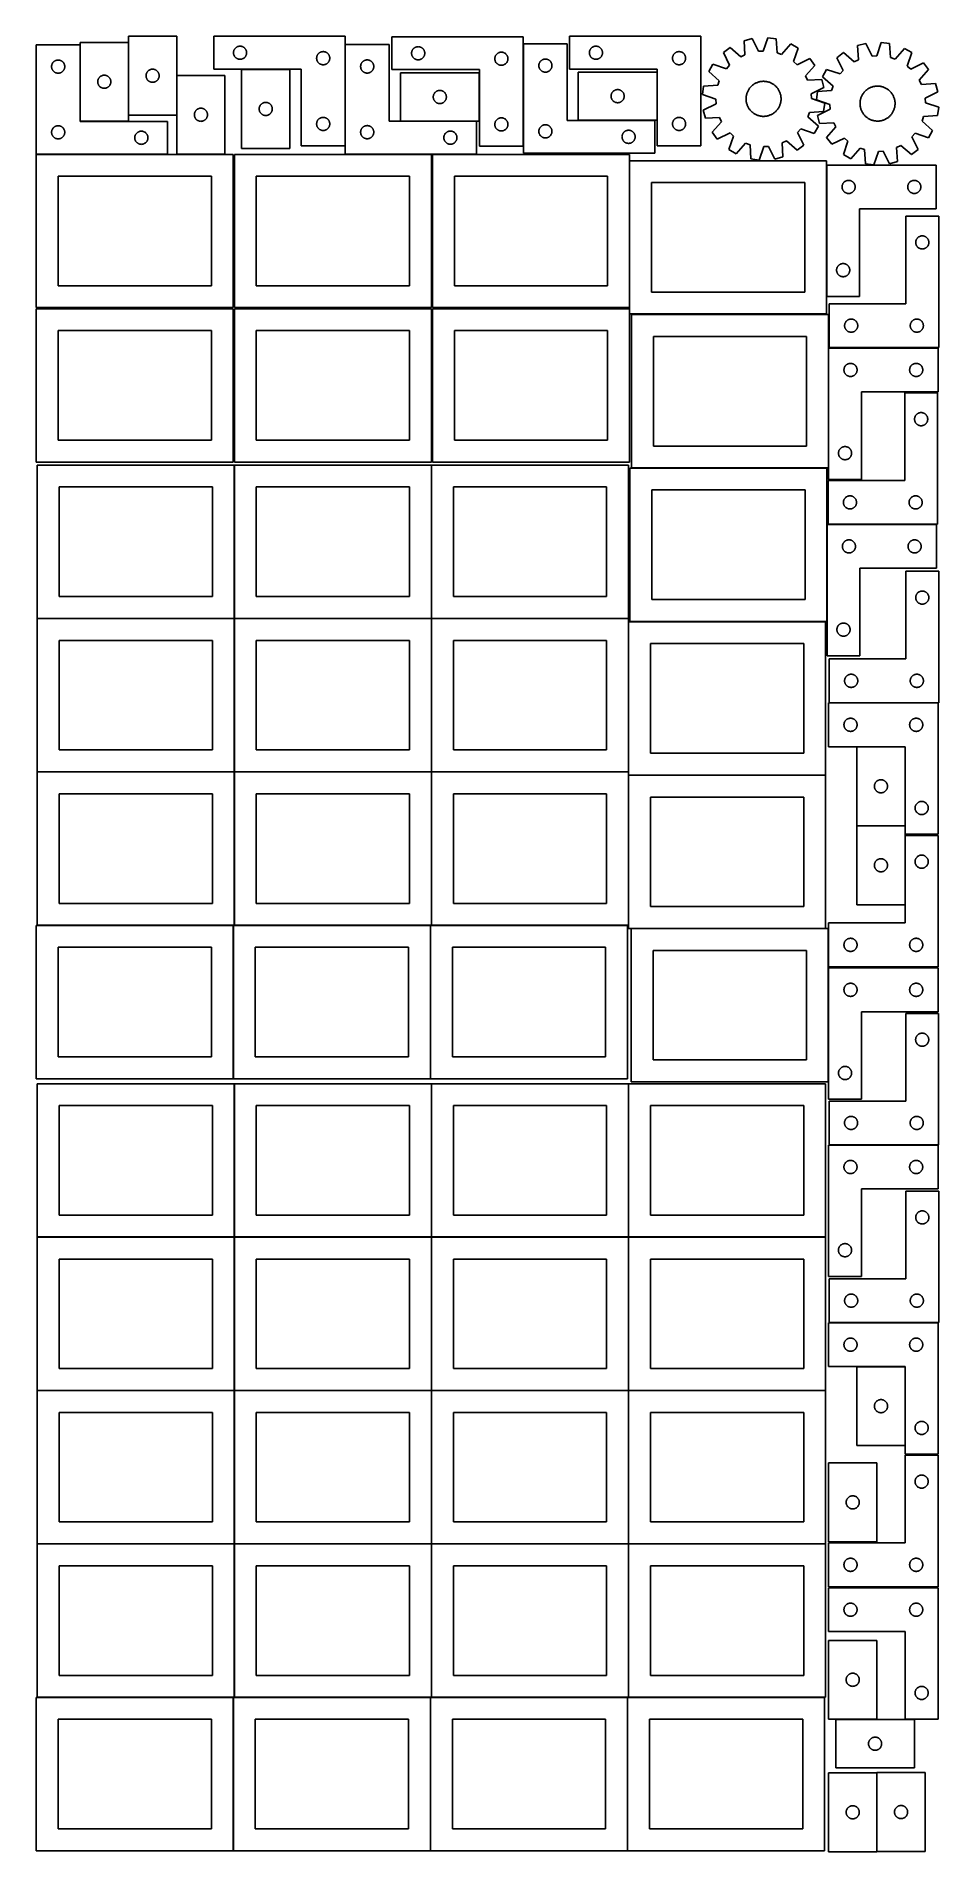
# Model space of a CAD drawing. Header units: millimetres. Extents: x 7 to 1243, y 7 to 2493.
import ezdxf

# ---------------------------------------------------------------- set-up
doc = ezdxf.new("R2010")
doc.units = ezdxf.units.MM
doc.layers.add('COMMON', color=5, linetype='CONTINUOUS', true_color=0x0000ff)
doc.layers.add('CUT', color=7, linetype='CONTINUOUS', true_color=0x000000)

msp = doc.modelspace()

# ---------------------------------------------------------------- linework, layer by layer
at = {"layer": 'COMMON'}
for p, q in [((277.941928, 1906.046671), (277.941928, 1696.046671)), ((548.141929, 1906.046671), (548.141929, 1696.046671)), ((1090.374364, 1691.960634), (1090.374364, 1824.670836)), ((7.841928, 1695.94667), (277.841928, 1695.94667)), ((277.941928, 1695.84667), (277.941928, 1485.84667)), ((278.041929, 1695.94667), (548.041929, 1695.94667)), ((548.141929, 1695.84667), (548.141929, 1485.84667)), ((548.24193, 1695.94667), (818.24193, 1695.94667)), ((818.34193, 1691.485586), (818.34193, 1485.84667)), ((7.841928, 1485.746669), (277.841928, 1485.746669)), ((277.941928, 1485.646669), (277.941928, 1275.646669)), ((278.041929, 1485.746669), (548.041929, 1485.746669)), ((548.141929, 1485.646669), (548.141929, 1275.646669)), ((548.24193, 1485.746669), (818.24193, 1485.746669)), ((818.34193, 1481.285585), (818.34193, 1275.646669)), ((818.441931, 1481.385585), (1088.441931, 1481.385585)), ((7.841928, 1275.546668), (276.520933, 1275.546668)), ((276.620933, 1275.446668), (276.620933, 1065.446668)), ((278.041929, 1275.546668), (546.720934, 1275.546668)), ((546.820934, 1275.446668), (546.820934, 1065.446668)), ((548.24193, 1275.546668), (816.920935, 1275.546668)), ((822.063566, 1271.185584), (1088.441931, 1271.185584)), ((277.941928, 1058.641936), (277.941928, 848.641936)), ((548.141929, 1058.641936), (548.141929, 848.641936)), ((818.34193, 1058.641936), (818.34193, 848.641936)), ((7.841928, 848.541935), (277.841928, 848.541935)), ((277.941928, 848.441935), (277.941928, 638.441935)), ((278.041929, 848.541935), (548.041929, 848.541935)), ((548.141929, 848.441935), (548.141929, 638.441935)), ((548.24193, 848.541935), (818.24193, 848.541935)), ((818.34193, 848.441935), (818.34193, 638.441935)), ((818.441931, 848.541935), (1088.441931, 848.541935)), ((277.841928, 638.341935), (7.841928, 638.341935)), ((277.941928, 638.241934), (277.941928, 428.241934)), ((548.041929, 638.341935), (278.041929, 638.341935)), ((548.14193, 428.241934), (548.14193, 638.241934)), ((548.24193, 638.341934), (818.24193, 638.341934)), ((818.34193, 638.241934), (818.34193, 428.241934)), ((818.441931, 638.341934), (1088.441931, 638.341934)), ((7.841928, 428.141933), (277.841928, 428.141933)), ((277.941928, 428.041933), (277.941928, 218.041933)), ((278.041929, 428.141933), (548.041929, 428.141933)), ((548.141929, 428.041933), (548.141929, 218.041933)), ((818.24193, 428.141934), (548.24193, 428.141934)), ((818.34193, 428.041933), (818.34193, 218.041933)), ((1088.441931, 428.141934), (818.441931, 428.141934)), ((7.841928, 217.941932), (276.520933, 217.941932)), ((276.620933, 217.841932), (276.620933, 7.841932)), ((278.041929, 217.941932), (546.720934, 217.941932)), ((546.820934, 217.841932), (546.820934, 7.841932)), ((548.24193, 217.941932), (816.920935, 217.941932)), ((817.020935, 217.841932), (817.020935, 7.841932)), ((818.441931, 217.941932), (1087.120936, 217.941932))]:
    msp.add_line(p, q, dxfattribs=at)
at = {"layer": 'CUT'}
for p, q in [((198.944516, 2493.434146), (132.944516, 2493.434146)), ((132.944516, 2493.434146), (132.944516, 2385.434146)), ((198.944516, 2385.434146), (198.944516, 2493.434146)), ((429.800532, 2493.435858), (249.800532, 2493.435858)), ((249.800532, 2493.435858), (249.800532, 2448.435858)), ((429.800532, 2343.435858), (429.800532, 2493.435858)), ((673.980768, 2492.758612), (493.980768, 2492.758612)), ((493.980768, 2492.758612), (493.980768, 2447.758612)), ((673.980768, 2342.758612), (673.980768, 2492.758612)), ((917.621668, 2493.431708), (737.621668, 2493.431708)), ((737.621668, 2493.431708), (737.621668, 2448.431708)), ((917.621668, 2343.431708), (917.621668, 2493.431708)), ((987.962533, 2490.34224), (976.795172, 2487.44819)), ((976.795172, 2487.44819), (977.836655, 2468.099863)), ((996.449357, 2472.923393), (987.962533, 2490.34224)), ((1009.310739, 2491.565217), (1002.86866, 2473.291136)), ((1020.73554, 2489.965407), (1009.310739, 2491.565217)), ((1021.91044, 2470.624724), (1020.73554, 2489.965407)), ((66.520933, 2481.940981), (6.520933, 2481.940981)), ((6.520933, 2481.940981), (6.520933, 2331.940981)), ((66.520933, 2376.940981), (66.520933, 2481.940981)), ((66.733696, 2485.175598), (66.733696, 2377.175598)), ((132.733696, 2485.175598), (66.733696, 2485.175598)), ((132.733696, 2377.175598), (132.733696, 2485.175598)), ((276.800532, 2470.935858), (276.819801, 2471.524486)), ((276.819801, 2470.34723), (276.800532, 2470.935858)), ((276.819801, 2471.524486), (276.877528, 2472.110594)), ((276.877528, 2469.761122), (276.819801, 2470.34723)), ((276.877528, 2472.110594), (276.973464, 2472.691671)), ((276.973464, 2469.180045), (276.877528, 2469.761122)), ((276.973464, 2472.691671), (277.107199, 2473.265229)), ((277.107199, 2468.606487), (276.973464, 2469.180045)), ((277.107199, 2473.265229), (277.27816, 2473.828813)), ((277.27816, 2468.042903), (277.107199, 2468.606487)), ((277.27816, 2473.828813), (277.485616, 2474.380009)), ((277.485616, 2467.491707), (277.27816, 2468.042903)), ((277.485616, 2474.380009), (277.728677, 2474.916456)), ((277.728677, 2466.95526), (277.485616, 2467.491707)), ((277.728677, 2474.916456), (278.006303, 2475.435858)), ((278.006303, 2466.435858), (277.728677, 2466.95526)), ((278.006303, 2475.435858), (278.317305, 2475.93599)), ((278.317305, 2465.935726), (278.006303, 2466.435858)), ((278.317305, 2475.93599), (278.660351, 2476.414711)), ((278.660351, 2465.457005), (278.317305, 2465.935726)), ((278.660351, 2476.414711), (279.033973, 2476.86997)), ((279.033973, 2465.001746), (278.660351, 2465.457005)), ((279.033973, 2476.86997), (279.43657, 2477.299819)), ((279.43657, 2464.571897), (279.033973, 2465.001746)), ((279.43657, 2477.299819), (279.866419, 2477.702416)), ((279.866419, 2464.1693), (279.43657, 2464.571897)), ((279.866419, 2477.702416), (280.321679, 2478.076038)), ((280.321679, 2463.795678), (279.866419, 2464.1693)), ((280.321679, 2478.076038), (280.800399, 2478.419085)), ((280.800399, 2463.452632), (280.321679, 2463.795678)), ((280.800399, 2478.419085), (281.300532, 2478.730087)), ((281.300532, 2463.141629), (280.800399, 2463.452632)), ((281.300532, 2478.730087), (281.819933, 2479.007713)), ((281.819933, 2462.864003), (281.300532, 2463.141629)), ((281.819933, 2479.007713), (282.356381, 2479.250774)), ((282.356381, 2462.620942), (281.819933, 2462.864003)), ((282.356381, 2479.250774), (282.907576, 2479.458229)), ((282.907576, 2462.413487), (282.356381, 2462.620942)), ((282.907576, 2479.458229), (283.47116, 2479.62919)), ((283.47116, 2462.242526), (282.907576, 2462.413487)), ((283.47116, 2479.62919), (284.044719, 2479.762926)), ((284.044719, 2462.10879), (283.47116, 2462.242526)), ((284.044719, 2479.762926), (284.625796, 2479.858862)), ((284.625796, 2462.012854), (284.044719, 2462.10879)), ((284.625796, 2479.858862), (285.211903, 2479.916588)), ((285.211903, 2479.916588), (285.800532, 2479.935858)), ((285.800532, 2479.935858), (286.38916, 2479.916588)), ((286.38916, 2479.916588), (286.975267, 2479.858862)), ((286.975267, 2479.858862), (287.556344, 2479.762926)), ((287.556344, 2462.10879), (286.975267, 2462.012854)), ((287.556344, 2479.762926), (288.129903, 2479.62919)), ((288.129903, 2462.242526), (287.556344, 2462.10879)), ((288.129903, 2479.62919), (288.693487, 2479.458229)), ((288.693487, 2462.413487), (288.129903, 2462.242526)), ((288.693487, 2479.458229), (289.244682, 2479.250774)), ((289.244682, 2462.620942), (288.693487, 2462.413487)), ((289.244682, 2479.250774), (289.78113, 2479.007713)), ((289.78113, 2462.864003), (289.244682, 2462.620942)), ((289.78113, 2479.007713), (290.300532, 2478.730087)), ((290.300532, 2463.141629), (289.78113, 2462.864003)), ((290.300532, 2478.730087), (290.800664, 2478.419085)), ((290.800664, 2463.452632), (290.300532, 2463.141629)), ((290.800664, 2478.419085), (291.279384, 2478.076038)), ((291.279384, 2463.795678), (290.800664, 2463.452632)), ((291.279384, 2478.076038), (291.734644, 2477.702416)), ((291.734644, 2464.1693), (291.279384, 2463.795678)), ((291.734644, 2477.702416), (292.164493, 2477.299819)), ((292.164493, 2464.571897), (291.734644, 2464.1693)), ((292.164493, 2477.299819), (292.56709, 2476.86997)), ((292.56709, 2465.001746), (292.164493, 2464.571897)), ((292.56709, 2476.86997), (292.940712, 2476.414711)), ((292.940712, 2465.457005), (292.56709, 2465.001746)), ((292.940712, 2476.414711), (293.283758, 2475.93599)), ((293.283758, 2465.935726), (292.940712, 2465.457005)), ((293.283758, 2475.93599), (293.59476, 2475.435858)), ((293.59476, 2466.435858), (293.283758, 2465.935726)), ((293.59476, 2475.435858), (293.872386, 2474.916456)), ((293.872386, 2466.95526), (293.59476, 2466.435858)), ((293.872386, 2474.916456), (294.115447, 2474.380009)), ((294.115447, 2467.491707), (293.872386, 2466.95526)), ((294.115447, 2474.380009), (294.322903, 2473.828813)), ((294.322903, 2468.042903), (294.115447, 2467.491707)), ((294.322903, 2473.828813), (294.493864, 2473.265229)), ((294.493864, 2468.606487), (294.322903, 2468.042903)), ((294.493864, 2473.265229), (294.627599, 2472.691671)), ((294.627599, 2469.180045), (294.493864, 2468.606487)), ((294.627599, 2472.691671), (294.723535, 2472.110594)), ((294.723535, 2469.761122), (294.627599, 2469.180045)), ((294.723535, 2472.110594), (294.781262, 2471.524486)), ((294.781262, 2470.34723), (294.723535, 2469.761122)), ((294.781262, 2471.524486), (294.800532, 2470.935858)), ((294.800532, 2470.935858), (294.781262, 2470.34723)), ((390.800532, 2463.435858), (390.819801, 2464.024486)), ((390.819801, 2462.84723), (390.800532, 2463.435858)), ((390.819801, 2464.024486), (390.877528, 2464.610594)), ((390.877528, 2462.261122), (390.819801, 2462.84723)), ((390.877528, 2464.610594), (390.973464, 2465.191671)), ((390.973464, 2461.680045), (390.877528, 2462.261122)), ((390.973464, 2465.191671), (391.107199, 2465.765229)), ((391.107199, 2465.765229), (391.27816, 2466.328813)), ((391.27816, 2466.328813), (391.485616, 2466.880009)), ((391.485616, 2466.880009), (391.728677, 2467.416456)), ((391.728677, 2467.416456), (392.006303, 2467.935858)), ((392.006303, 2467.935858), (392.317305, 2468.43599)), ((392.317305, 2468.43599), (392.660351, 2468.914711)), ((392.660351, 2468.914711), (393.033973, 2469.36997)), ((393.033973, 2469.36997), (393.43657, 2469.799819)), ((393.43657, 2469.799819), (393.866419, 2470.202416)), ((393.866419, 2470.202416), (394.321679, 2470.576038)), ((394.321679, 2470.576038), (394.800399, 2470.919085)), ((394.800399, 2470.919085), (395.300532, 2471.230087)), ((395.300532, 2471.230087), (395.819933, 2471.507713)), ((395.819933, 2471.507713), (396.356381, 2471.750774)), ((396.356381, 2471.750774), (396.907576, 2471.958229)), ((396.907576, 2471.958229), (397.47116, 2472.12919)), ((397.47116, 2472.12919), (398.044719, 2472.262926)), ((398.044719, 2472.262926), (398.625796, 2472.358862)), ((398.625796, 2472.358862), (399.211903, 2472.416588)), ((399.211903, 2472.416588), (399.800532, 2472.435858)), ((399.800532, 2472.435858), (400.38916, 2472.416588)), ((400.38916, 2472.416588), (400.975267, 2472.358862)), ((400.975267, 2472.358862), (401.556344, 2472.262926)), ((401.556344, 2472.262926), (402.129903, 2472.12919)), ((402.129903, 2472.12919), (402.693487, 2471.958229)), ((402.693487, 2471.958229), (403.244682, 2471.750774)), ((403.244682, 2471.750774), (403.78113, 2471.507713)), ((403.78113, 2471.507713), (404.300532, 2471.230087)), ((404.300532, 2471.230087), (404.800664, 2470.919085)), ((404.800664, 2470.919085), (405.279384, 2470.576038)), ((405.279384, 2470.576038), (405.734644, 2470.202416)), ((405.734644, 2470.202416), (406.164493, 2469.799819)), ((406.164493, 2469.799819), (406.56709, 2469.36997)), ((406.56709, 2469.36997), (406.940712, 2468.914711)), ((406.940712, 2468.914711), (407.283758, 2468.43599)), ((407.283758, 2468.43599), (407.59476, 2467.935858)), ((407.59476, 2467.935858), (407.872386, 2467.416456)), ((407.872386, 2467.416456), (408.115447, 2466.880009)), ((408.115447, 2466.880009), (408.322903, 2466.328813)), ((408.322903, 2466.328813), (408.493864, 2465.765229)), ((408.493864, 2465.765229), (408.627599, 2465.191671)), ((408.627599, 2465.191671), (408.723535, 2464.610594)), ((408.723535, 2462.261122), (408.627599, 2461.680045)), ((408.723535, 2464.610594), (408.781262, 2464.024486)), ((408.781262, 2462.84723), (408.723535, 2462.261122)), ((408.781262, 2464.024486), (408.800532, 2463.435858)), ((408.800532, 2463.435858), (408.781262, 2462.84723)), ((490.109128, 2482.087466), (430.109128, 2482.087466)), ((430.109128, 2482.087466), (430.109128, 2332.087466)), ((490.109128, 2377.087466), (490.109128, 2482.087466)), ((520.980768, 2470.258612), (521.000038, 2470.84724)), ((521.000038, 2469.669984), (520.980768, 2470.258612)), ((521.000038, 2470.84724), (521.057765, 2471.433348)), ((521.057765, 2469.083876), (521.000038, 2469.669984)), ((521.057765, 2471.433348), (521.153701, 2472.014425)), ((521.153701, 2468.502799), (521.057765, 2469.083876)), ((521.153701, 2472.014425), (521.287436, 2472.587983)), ((521.287436, 2467.929241), (521.153701, 2468.502799)), ((521.287436, 2472.587983), (521.458397, 2473.151567)), ((521.458397, 2467.365657), (521.287436, 2467.929241)), ((521.458397, 2473.151567), (521.665853, 2473.702763)), ((521.665853, 2466.814461), (521.458397, 2467.365657)), ((521.665853, 2473.702763), (521.908914, 2474.23921)), ((521.908914, 2466.278014), (521.665853, 2466.814461)), ((521.908914, 2474.23921), (522.18654, 2474.758612)), ((522.18654, 2465.758612), (521.908914, 2466.278014)), ((522.18654, 2474.758612), (522.497542, 2475.258744)), ((522.497542, 2465.25848), (522.18654, 2465.758612)), ((522.497542, 2475.258744), (522.840588, 2475.737465)), ((522.840588, 2464.779759), (522.497542, 2465.25848)), ((522.840588, 2475.737465), (523.21421, 2476.192724)), ((523.21421, 2464.3245), (522.840588, 2464.779759)), ((523.21421, 2476.192724), (523.616807, 2476.622573)), ((523.616807, 2463.894651), (523.21421, 2464.3245)), ((523.616807, 2476.622573), (524.046656, 2477.02517)), ((524.046656, 2463.492054), (523.616807, 2463.894651)), ((524.046656, 2477.02517), (524.501915, 2477.398792)), ((524.501915, 2463.118432), (524.046656, 2463.492054)), ((524.501915, 2477.398792), (524.980636, 2477.741838)), ((524.980636, 2462.775385), (524.501915, 2463.118432)), ((524.980636, 2477.741838), (525.480768, 2478.052841)), ((525.480768, 2462.464383), (524.980636, 2462.775385)), ((525.480768, 2478.052841), (526.00017, 2478.330467)), ((526.00017, 2462.186757), (525.480768, 2462.464383)), ((526.00017, 2478.330467), (526.536617, 2478.573528)), ((526.536617, 2461.943696), (526.00017, 2462.186757)), ((526.536617, 2478.573528), (527.087813, 2478.780983)), ((527.087813, 2478.780983), (527.651397, 2478.951944)), ((527.651397, 2478.951944), (528.224955, 2479.085679)), ((528.224955, 2479.085679), (528.806033, 2479.181616)), ((528.806033, 2479.181616), (529.39214, 2479.239342)), ((529.39214, 2479.239342), (529.980768, 2479.258612)), ((529.980768, 2479.258612), (530.569396, 2479.239342)), ((530.569396, 2479.239342), (531.155504, 2479.181616)), ((531.155504, 2479.181616), (531.736581, 2479.085679)), ((531.736581, 2479.085679), (532.31014, 2478.951944)), ((532.31014, 2478.951944), (532.873724, 2478.780983)), ((532.873724, 2478.780983), (533.424919, 2478.573528)), ((533.424919, 2478.573528), (533.961367, 2478.330467)), ((533.961367, 2462.186757), (533.424919, 2461.943696)), ((533.961367, 2478.330467), (534.480768, 2478.052841)), ((534.480768, 2462.464383), (533.961367, 2462.186757)), ((534.480768, 2478.052841), (534.9809, 2477.741838)), ((534.9809, 2462.775385), (534.480768, 2462.464383)), ((534.9809, 2477.741838), (535.459621, 2477.398792)), ((535.459621, 2463.118432), (534.9809, 2462.775385)), ((535.459621, 2477.398792), (535.914881, 2477.02517)), ((535.914881, 2463.492054), (535.459621, 2463.118432)), ((535.914881, 2477.02517), (536.344729, 2476.622573)), ((536.344729, 2463.894651), (535.914881, 2463.492054)), ((536.344729, 2476.622573), (536.747327, 2476.192724)), ((536.747327, 2464.3245), (536.344729, 2463.894651)), ((536.747327, 2476.192724), (537.120948, 2475.737465)), ((537.120948, 2464.779759), (536.747327, 2464.3245)), ((537.120948, 2475.737465), (537.463995, 2475.258744)), ((537.463995, 2465.25848), (537.120948, 2464.779759)), ((537.463995, 2475.258744), (537.774997, 2474.758612)), ((537.774997, 2465.758612), (537.463995, 2465.25848)), ((537.774997, 2474.758612), (538.052623, 2474.23921)), ((538.052623, 2466.278014), (537.774997, 2465.758612)), ((538.052623, 2474.23921), (538.295684, 2473.702763)), ((538.295684, 2466.814461), (538.052623, 2466.278014)), ((538.295684, 2473.702763), (538.503139, 2473.151567)), ((538.503139, 2467.365657), (538.295684, 2466.814461)), ((538.503139, 2473.151567), (538.674101, 2472.587983)), ((538.674101, 2467.929241), (538.503139, 2467.365657)), ((538.674101, 2472.587983), (538.807836, 2472.014425)), ((538.807836, 2468.502799), (538.674101, 2467.929241)), ((538.807836, 2472.014425), (538.903772, 2471.433348)), ((538.903772, 2469.083876), (538.807836, 2468.502799)), ((538.903772, 2471.433348), (538.961499, 2470.84724)), ((538.961499, 2469.669984), (538.903772, 2469.083876)), ((538.961499, 2470.84724), (538.980768, 2470.258612)), ((538.980768, 2470.258612), (538.961499, 2469.669984)), ((634.980768, 2462.758612), (635.000038, 2463.34724)), ((635.000038, 2462.169984), (634.980768, 2462.758612)), ((635.000038, 2463.34724), (635.057765, 2463.933348)), ((635.057765, 2461.583876), (635.000038, 2462.169984)), ((635.057765, 2463.933348), (635.153701, 2464.514425)), ((635.153701, 2464.514425), (635.287436, 2465.087983)), ((635.287436, 2465.087983), (635.458397, 2465.651567)), ((635.458397, 2465.651567), (635.665853, 2466.202763)), ((635.665853, 2466.202763), (635.908914, 2466.73921)), ((635.908914, 2466.73921), (636.18654, 2467.258612)), ((636.18654, 2467.258612), (636.497542, 2467.758744)), ((636.497542, 2467.758744), (636.840588, 2468.237465)), ((636.840588, 2468.237465), (637.21421, 2468.692724)), ((637.21421, 2468.692724), (637.616807, 2469.122573)), ((637.616807, 2469.122573), (638.046656, 2469.52517)), ((638.046656, 2469.52517), (638.501915, 2469.898792)), ((638.501915, 2469.898792), (638.980636, 2470.241838)), ((638.980636, 2470.241838), (639.480768, 2470.552841)), ((639.480768, 2470.552841), (640.00017, 2470.830467)), ((640.00017, 2470.830467), (640.536617, 2471.073528)), ((640.536617, 2471.073528), (641.087813, 2471.280983)), ((641.087813, 2471.280983), (641.651397, 2471.451944)), ((641.651397, 2471.451944), (642.224955, 2471.585679)), ((642.224955, 2471.585679), (642.806033, 2471.681616)), ((642.806033, 2471.681616), (643.39214, 2471.739342)), ((643.39214, 2471.739342), (643.980768, 2471.758612)), ((643.980768, 2471.758612), (644.569396, 2471.739342)), ((644.569396, 2471.739342), (645.155504, 2471.681616)), ((645.155504, 2471.681616), (645.736581, 2471.585679)), ((645.736581, 2471.585679), (646.31014, 2471.451944)), ((646.31014, 2471.451944), (646.873724, 2471.280983)), ((646.873724, 2471.280983), (647.424919, 2471.073528)), ((647.424919, 2471.073528), (647.961367, 2470.830467)), ((647.961367, 2470.830467), (648.480768, 2470.552841)), ((648.480768, 2470.552841), (648.9809, 2470.241838)), ((648.9809, 2470.241838), (649.459621, 2469.898792)), ((649.459621, 2469.898792), (649.914881, 2469.52517)), ((649.914881, 2469.52517), (650.344729, 2469.122573)), ((650.344729, 2469.122573), (650.747327, 2468.692724)), ((650.747327, 2468.692724), (651.120948, 2468.237465)), ((651.120948, 2468.237465), (651.463995, 2467.758744)), ((651.463995, 2467.758744), (651.774997, 2467.258612)), ((651.774997, 2467.258612), (652.052623, 2466.73921)), ((652.052623, 2466.73921), (652.295684, 2466.202763)), ((652.295684, 2466.202763), (652.503139, 2465.651567)), ((652.503139, 2465.651567), (652.674101, 2465.087983)), ((652.674101, 2465.087983), (652.807836, 2464.514425)), ((652.807836, 2464.514425), (652.903772, 2463.933348)), ((652.903772, 2463.933348), (652.961499, 2463.34724)), ((652.961499, 2462.169984), (652.903772, 2461.583876)), ((652.961499, 2463.34724), (652.980768, 2462.758612)), ((652.980768, 2462.758612), (652.961499, 2462.169984)), ((734.361509, 2483.251528), (674.361509, 2483.251528)), ((674.361509, 2483.251528), (674.361509, 2333.251528)), ((702.032137, 2461.944861), (702.605696, 2462.078596)), ((702.605696, 2462.078596), (703.186773, 2462.174532)), ((703.186773, 2462.174532), (703.772881, 2462.232259)), ((703.772881, 2462.232259), (704.361509, 2462.251528)), ((704.361509, 2462.251528), (704.950137, 2462.232259)), ((704.950137, 2462.232259), (705.536244, 2462.174532)), ((705.536244, 2462.174532), (706.117322, 2462.078596)), ((706.117322, 2462.078596), (706.69088, 2461.944861)), ((734.361509, 2378.251528), (734.361509, 2483.251528)), ((764.621668, 2470.931708), (764.640938, 2471.520336)), ((764.640938, 2470.343079), (764.621668, 2470.931708)), ((764.640938, 2471.520336), (764.698664, 2472.106443)), ((764.698664, 2469.756972), (764.640938, 2470.343079)), ((764.698664, 2472.106443), (764.7946, 2472.687521)), ((764.7946, 2469.175895), (764.698664, 2469.756972)), ((764.7946, 2472.687521), (764.928336, 2473.261079)), ((764.928336, 2468.602336), (764.7946, 2469.175895)), ((764.928336, 2473.261079), (765.099297, 2473.824663)), ((765.099297, 2468.038752), (764.928336, 2468.602336)), ((765.099297, 2473.824663), (765.306752, 2474.375859)), ((765.306752, 2467.487557), (765.099297, 2468.038752)), ((765.306752, 2474.375859), (765.549813, 2474.912306)), ((765.549813, 2466.951109), (765.306752, 2467.487557)), ((765.549813, 2474.912306), (765.827439, 2475.431708)), ((765.827439, 2466.431708), (765.549813, 2466.951109)), ((765.827439, 2475.431708), (766.138441, 2475.93184)), ((766.138441, 2465.931576), (765.827439, 2466.431708)), ((766.138441, 2475.93184), (766.481488, 2476.41056)), ((766.481488, 2465.452855), (766.138441, 2465.931576)), ((766.481488, 2476.41056), (766.85511, 2476.86582)), ((766.85511, 2464.997595), (766.481488, 2465.452855)), ((766.85511, 2476.86582), (767.257707, 2477.295669)), ((767.257707, 2464.567747), (766.85511, 2464.997595)), ((767.257707, 2477.295669), (767.687556, 2477.698266)), ((767.687556, 2464.165149), (767.257707, 2464.567747)), ((767.687556, 2477.698266), (768.142815, 2478.071888)), ((768.142815, 2463.791528), (767.687556, 2464.165149)), ((768.142815, 2478.071888), (768.621536, 2478.414934)), ((768.621536, 2463.448481), (768.142815, 2463.791528)), ((768.621536, 2478.414934), (769.121668, 2478.725936)), ((769.121668, 2463.137479), (768.621536, 2463.448481)), ((769.121668, 2478.725936), (769.64107, 2479.003562)), ((769.64107, 2462.859853), (769.121668, 2463.137479)), ((769.64107, 2479.003562), (770.177517, 2479.246623)), ((770.177517, 2462.616792), (769.64107, 2462.859853)), ((770.177517, 2479.246623), (770.728713, 2479.454079)), ((770.728713, 2462.409336), (770.177517, 2462.616792)), ((770.728713, 2479.454079), (771.292297, 2479.62504)), ((771.292297, 2462.238375), (770.728713, 2462.409336)), ((771.292297, 2479.62504), (771.865855, 2479.758775)), ((771.865855, 2462.10464), (771.292297, 2462.238375)), ((771.865855, 2479.758775), (772.446932, 2479.854711)), ((772.446932, 2462.008704), (771.865855, 2462.10464)), ((772.446932, 2479.854711), (773.03304, 2479.912438)), ((773.03304, 2479.912438), (773.621668, 2479.931708)), ((773.621668, 2479.931708), (774.210296, 2479.912438)), ((774.210296, 2479.912438), (774.796404, 2479.854711)), ((774.796404, 2479.854711), (775.377481, 2479.758775)), ((775.377481, 2462.10464), (774.796404, 2462.008704)), ((775.377481, 2479.758775), (775.951039, 2479.62504)), ((775.951039, 2462.238375), (775.377481, 2462.10464)), ((775.951039, 2479.62504), (776.514623, 2479.454079)), ((776.514623, 2462.409336), (775.951039, 2462.238375)), ((776.514623, 2479.454079), (777.065819, 2479.246623)), ((777.065819, 2462.616792), (776.514623, 2462.409336)), ((777.065819, 2479.246623), (777.602266, 2479.003562)), ((777.602266, 2462.859853), (777.065819, 2462.616792)), ((777.602266, 2479.003562), (778.121668, 2478.725936)), ((778.121668, 2463.137479), (777.602266, 2462.859853)), ((778.121668, 2478.725936), (778.6218, 2478.414934)), ((778.6218, 2463.448481), (778.121668, 2463.137479)), ((778.6218, 2478.414934), (779.100521, 2478.071888)), ((779.100521, 2463.791528), (778.6218, 2463.448481)), ((779.100521, 2478.071888), (779.55578, 2477.698266)), ((779.55578, 2464.165149), (779.100521, 2463.791528)), ((779.55578, 2477.698266), (779.985629, 2477.295669)), ((779.985629, 2464.567747), (779.55578, 2464.165149)), ((779.985629, 2477.295669), (780.388226, 2476.86582)), ((780.388226, 2464.997595), (779.985629, 2464.567747)), ((780.388226, 2476.86582), (780.761848, 2476.41056)), ((780.761848, 2465.452855), (780.388226, 2464.997595)), ((780.761848, 2476.41056), (781.104894, 2475.93184)), ((781.104894, 2465.931576), (780.761848, 2465.452855)), ((781.104894, 2475.93184), (781.415897, 2475.431708)), ((781.415897, 2466.431708), (781.104894, 2465.931576)), ((781.415897, 2475.431708), (781.693523, 2474.912306)), ((781.693523, 2466.951109), (781.415897, 2466.431708)), ((781.693523, 2474.912306), (781.936584, 2474.375859)), ((781.936584, 2467.487557), (781.693523, 2466.951109)), ((781.936584, 2474.375859), (782.144039, 2473.824663)), ((782.144039, 2468.038752), (781.936584, 2467.487557)), ((782.144039, 2473.824663), (782.315, 2473.261079)), ((782.315, 2468.602336), (782.144039, 2468.038752)), ((782.315, 2473.261079), (782.448736, 2472.687521)), ((782.448736, 2469.175895), (782.315, 2468.602336)), ((782.448736, 2472.687521), (782.544672, 2472.106443)), ((782.544672, 2469.756972), (782.448736, 2469.175895)), ((782.544672, 2472.106443), (782.602398, 2471.520336)), ((782.602398, 2470.343079), (782.544672, 2469.756972)), ((782.602398, 2471.520336), (782.621668, 2470.931708)), ((782.621668, 2470.931708), (782.602398, 2470.343079)), ((878.621668, 2463.431708), (878.640938, 2464.020336)), ((878.640938, 2462.843079), (878.621668, 2463.431708)), ((878.640938, 2464.020336), (878.698664, 2464.606443)), ((878.698664, 2462.256972), (878.640938, 2462.843079)), ((878.698664, 2464.606443), (878.7946, 2465.187521)), ((878.7946, 2461.675895), (878.698664, 2462.256972)), ((878.7946, 2465.187521), (878.928336, 2465.761079)), ((878.928336, 2465.761079), (879.099297, 2466.324663)), ((879.099297, 2466.324663), (879.306752, 2466.875859)), ((879.306752, 2466.875859), (879.549813, 2467.412306)), ((879.549813, 2467.412306), (879.827439, 2467.931708)), ((879.827439, 2467.931708), (880.138441, 2468.43184)), ((880.138441, 2468.43184), (880.481488, 2468.91056)), ((880.481488, 2468.91056), (880.85511, 2469.36582)), ((880.85511, 2469.36582), (881.257707, 2469.795669)), ((881.257707, 2469.795669), (881.687556, 2470.198266)), ((881.687556, 2470.198266), (882.142815, 2470.571888)), ((882.142815, 2470.571888), (882.621536, 2470.914934)), ((882.621536, 2470.914934), (883.121668, 2471.225936)), ((883.121668, 2471.225936), (883.64107, 2471.503562)), ((883.64107, 2471.503562), (884.177517, 2471.746623)), ((884.177517, 2471.746623), (884.728713, 2471.954079)), ((884.728713, 2471.954079), (885.292297, 2472.12504)), ((885.292297, 2472.12504), (885.865855, 2472.258775)), ((885.865855, 2472.258775), (886.446932, 2472.354711)), ((886.446932, 2472.354711), (887.03304, 2472.412438)), ((887.03304, 2472.412438), (887.621668, 2472.431708)), ((887.621668, 2472.431708), (888.210296, 2472.412438)), ((888.210296, 2472.412438), (888.796404, 2472.354711)), ((888.796404, 2472.354711), (889.377481, 2472.258775)), ((889.377481, 2472.258775), (889.951039, 2472.12504)), ((889.951039, 2472.12504), (890.514623, 2471.954079)), ((890.514623, 2471.954079), (891.065819, 2471.746623)), ((891.065819, 2471.746623), (891.602266, 2471.503562)), ((891.602266, 2471.503562), (892.121668, 2471.225936)), ((892.121668, 2471.225936), (892.6218, 2470.914934)), ((892.6218, 2470.914934), (893.100521, 2470.571888)), ((893.100521, 2470.571888), (893.55578, 2470.198266)), ((893.55578, 2470.198266), (893.985629, 2469.795669)), ((893.985629, 2469.795669), (894.388226, 2469.36582)), ((894.388226, 2469.36582), (894.761848, 2468.91056)), ((894.761848, 2468.91056), (895.104894, 2468.43184)), ((895.104894, 2468.43184), (895.415897, 2467.931708)), ((895.415897, 2467.931708), (895.693523, 2467.412306)), ((895.693523, 2467.412306), (895.936584, 2466.875859)), ((895.936584, 2466.875859), (896.144039, 2466.324663)), ((896.144039, 2466.324663), (896.315, 2465.761079)), ((896.315, 2465.761079), (896.448736, 2465.187521)), ((896.448736, 2465.187521), (896.544672, 2464.606443)), ((896.544672, 2462.256972), (896.448736, 2461.675895)), ((896.544672, 2464.606443), (896.602398, 2464.020336)), ((896.602398, 2462.843079), (896.544672, 2462.256972)), ((896.602398, 2464.020336), (896.621668, 2463.431708)), ((896.621668, 2463.431708), (896.602398, 2462.843079)), ((957.540014, 2478.148701), (948.330223, 2471.201383)), ((948.330223, 2471.201383), (956.696712, 2453.724419)), ((972.046722, 2465.303552), (957.540014, 2478.148701)), ((977.836655, 2468.099863), (972.046722, 2465.303552)), ((1002.86866, 2473.291136), (996.449357, 2472.923393)), ((1027.981832, 2468.507914), (1021.91044, 2470.624724)), ((1040.926725, 2482.925686), (1027.981832, 2468.507914)), ((1050.869644, 2477.075572), (1040.926725, 2482.925686)), ((1044.55375, 2458.757496), (1050.869644, 2477.075572)), ((1066.829881, 2462.844886), (1049.352917, 2454.478397)), ((1073.777199, 2453.635095), (1066.829881, 2462.844886)), ((1113.090814, 2471.201949), (1103.949812, 2464.164368)), ((1103.949812, 2464.164368), (1112.487822, 2446.770553)), ((1127.723182, 2458.500128), (1113.090814, 2471.201949)), ((1143.391909, 2483.694174), (1132.253559, 2480.690407)), ((1132.253559, 2480.690407), (1133.485327, 2461.353262)), ((1152.049678, 2466.359657), (1143.391909, 2483.694174)), ((1158.465053, 2466.790532), (1152.049678, 2466.359657)), ((1164.727052, 2485.127101), (1158.465053, 2466.790532)), ((1176.167038, 2483.639758), (1164.727052, 2485.127101)), ((1177.532141, 2464.311568), (1176.167038, 2483.639758)), ((1183.624063, 2462.254586), (1177.532141, 2464.311568)), ((1196.426498, 2476.799004), (1183.624063, 2462.254586)), ((1206.426485, 2471.046985), (1196.426498, 2476.799004)), ((1200.291097, 2452.667664), (1206.426485, 2471.046985)), ((27.520933, 2451.940981), (27.540202, 2452.52961)), ((27.540202, 2451.352353), (27.520933, 2451.940981)), ((27.540202, 2452.52961), (27.597929, 2453.115717)), ((27.597929, 2450.766246), (27.540202, 2451.352353)), ((27.597929, 2453.115717), (27.693865, 2453.696794)), ((27.693865, 2450.185169), (27.597929, 2450.766246)), ((27.693865, 2453.696794), (27.8276, 2454.270353)), ((27.8276, 2449.61161), (27.693865, 2450.185169)), ((27.8276, 2454.270353), (27.998561, 2454.833937)), ((27.998561, 2449.048026), (27.8276, 2449.61161)), ((27.998561, 2454.833937), (28.206017, 2455.385132)), ((28.206017, 2448.496831), (27.998561, 2449.048026)), ((28.206017, 2455.385132), (28.449078, 2455.92158)), ((28.449078, 2447.960383), (28.206017, 2448.496831)), ((28.449078, 2455.92158), (28.726704, 2456.440981)), ((28.726704, 2447.440981), (28.449078, 2447.960383)), ((28.726704, 2456.440981), (29.037706, 2456.941114)), ((29.037706, 2446.940849), (28.726704, 2447.440981)), ((29.037706, 2456.941114), (29.380752, 2457.419834)), ((29.380752, 2446.462129), (29.037706, 2446.940849)), ((29.380752, 2457.419834), (29.754374, 2457.875094)), ((29.754374, 2446.006869), (29.380752, 2446.462129)), ((29.754374, 2457.875094), (30.156972, 2458.304942)), ((30.156972, 2445.57702), (29.754374, 2446.006869)), ((30.156972, 2458.304942), (30.58682, 2458.70754)), ((30.58682, 2445.174423), (30.156972, 2445.57702)), ((30.58682, 2458.70754), (31.04208, 2459.081161)), ((31.04208, 2444.800801), (30.58682, 2445.174423)), ((31.04208, 2459.081161), (31.5208, 2459.424208)), ((31.5208, 2444.457755), (31.04208, 2444.800801)), ((31.5208, 2459.424208), (32.020933, 2459.73521)), ((32.020933, 2444.146753), (31.5208, 2444.457755)), ((32.020933, 2459.73521), (32.540334, 2460.012836)), ((32.540334, 2443.869127), (32.020933, 2444.146753)), ((32.540334, 2460.012836), (33.076782, 2460.255897)), ((33.076782, 2443.626066), (32.540334, 2443.869127)), ((33.076782, 2460.255897), (33.627977, 2460.463353)), ((33.627977, 2443.41861), (33.076782, 2443.626066)), ((33.627977, 2460.463353), (34.191561, 2460.634314)), ((34.191561, 2443.247649), (33.627977, 2443.41861)), ((34.191561, 2460.634314), (34.76512, 2460.768049)), ((34.76512, 2443.113914), (34.191561, 2443.247649)), ((34.76512, 2460.768049), (35.346197, 2460.863985)), ((35.346197, 2443.017978), (34.76512, 2443.113914)), ((35.346197, 2460.863985), (35.932304, 2460.921712)), ((35.932304, 2442.960251), (35.346197, 2443.017978)), ((35.932304, 2460.921712), (36.520933, 2460.940981)), ((36.520933, 2442.940981), (35.932304, 2442.960251)), ((36.520933, 2460.940981), (37.109561, 2460.921712)), ((37.109561, 2442.960251), (36.520933, 2442.940981)), ((37.109561, 2460.921712), (37.695668, 2460.863985)), ((37.695668, 2443.017978), (37.109561, 2442.960251)), ((37.695668, 2460.863985), (38.276745, 2460.768049)), ((38.276745, 2443.113914), (37.695668, 2443.017978)), ((38.276745, 2460.768049), (38.850304, 2460.634314)), ((38.850304, 2443.247649), (38.276745, 2443.113914)), ((38.850304, 2460.634314), (39.413888, 2460.463353)), ((39.413888, 2443.41861), (38.850304, 2443.247649)), ((39.413888, 2460.463353), (39.965083, 2460.255897)), ((39.965083, 2443.626066), (39.413888, 2443.41861)), ((39.965083, 2460.255897), (40.501531, 2460.012836)), ((40.501531, 2443.869127), (39.965083, 2443.626066)), ((40.501531, 2460.012836), (41.020933, 2459.73521)), ((41.020933, 2444.146753), (40.501531, 2443.869127)), ((41.020933, 2459.73521), (41.521065, 2459.424208)), ((41.521065, 2444.457755), (41.020933, 2444.146753)), ((41.521065, 2459.424208), (41.999785, 2459.081161)), ((41.999785, 2444.800801), (41.521065, 2444.457755)), ((41.999785, 2459.081161), (42.455045, 2458.70754)), ((42.455045, 2445.174423), (41.999785, 2444.800801)), ((42.455045, 2458.70754), (42.884894, 2458.304942)), ((42.884894, 2445.57702), (42.455045, 2445.174423)), ((42.884894, 2458.304942), (43.287491, 2457.875094)), ((43.287491, 2446.006869), (42.884894, 2445.57702)), ((43.287491, 2457.875094), (43.661113, 2457.419834)), ((43.661113, 2446.462129), (43.287491, 2446.006869)), ((43.661113, 2457.419834), (44.004159, 2456.941114)), ((44.004159, 2446.940849), (43.661113, 2446.462129)), ((44.004159, 2456.941114), (44.315161, 2456.440981)), ((44.315161, 2447.440981), (44.004159, 2446.940849)), ((44.315161, 2456.440981), (44.592787, 2455.92158)), ((44.592787, 2447.960383), (44.315161, 2447.440981)), ((44.592787, 2455.92158), (44.835848, 2455.385132)), ((44.835848, 2448.496831), (44.592787, 2447.960383)), ((44.835848, 2455.385132), (45.043304, 2454.833937)), ((45.043304, 2449.048026), (44.835848, 2448.496831)), ((45.043304, 2454.833937), (45.214265, 2454.270353)), ((45.214265, 2449.61161), (45.043304, 2449.048026)), ((45.214265, 2454.270353), (45.348, 2453.696794)), ((45.348, 2450.185169), (45.214265, 2449.61161)), ((45.348, 2453.696794), (45.443936, 2453.115717)), ((45.443936, 2450.766246), (45.348, 2450.185169)), ((45.443936, 2453.115717), (45.501663, 2452.52961)), ((45.501663, 2451.352353), (45.443936, 2450.766246)), ((45.501663, 2452.52961), (45.520933, 2451.940981)), ((45.520933, 2451.940981), (45.501663, 2451.352353)), ((92.967137, 2437.109711), (93.369735, 2437.539559)), ((93.369735, 2437.539559), (93.799583, 2437.942157)), ((93.799583, 2437.942157), (94.254843, 2438.315779)), ((94.254843, 2438.315779), (94.733564, 2438.658825)), ((94.733564, 2438.658825), (95.233696, 2438.969827)), ((95.233696, 2438.969827), (95.753098, 2439.247453)), ((95.753098, 2439.247453), (96.289545, 2439.490514)), ((96.289545, 2439.490514), (96.840741, 2439.69797)), ((96.840741, 2439.69797), (97.404324, 2439.868931)), ((97.404324, 2439.868931), (97.977883, 2440.002666)), ((97.977883, 2440.002666), (98.55896, 2440.098602)), ((98.55896, 2440.098602), (99.145068, 2440.156329)), ((99.145068, 2440.156329), (99.733696, 2440.175598)), ((99.733696, 2440.175598), (100.322324, 2440.156329)), ((100.322324, 2440.156329), (100.908431, 2440.098602)), ((100.908431, 2440.098602), (101.489509, 2440.002666)), ((101.489509, 2440.002666), (102.063067, 2439.868931)), ((102.063067, 2439.868931), (102.626651, 2439.69797)), ((102.626651, 2439.69797), (103.177847, 2439.490514)), ((103.177847, 2439.490514), (103.714294, 2439.247453)), ((103.714294, 2439.247453), (104.233696, 2438.969827)), ((104.233696, 2438.969827), (104.733828, 2438.658825)), ((104.733828, 2438.658825), (105.212549, 2438.315779)), ((105.212549, 2438.315779), (105.667808, 2437.942157)), ((105.667808, 2437.942157), (106.097657, 2437.539559)), ((106.097657, 2437.539559), (106.500254, 2437.109711)), ((156.944516, 2439.434146), (156.963786, 2440.022774)), ((156.963786, 2438.845518), (156.944516, 2439.434146)), ((156.963786, 2440.022774), (157.021512, 2440.608882)), ((157.021512, 2438.259411), (156.963786, 2438.845518)), ((157.021512, 2440.608882), (157.117448, 2441.189959)), ((157.117448, 2437.678333), (157.021512, 2438.259411)), ((157.117448, 2441.189959), (157.251183, 2441.763518)), ((157.251183, 2437.104775), (157.117448, 2437.678333)), ((157.251183, 2441.763518), (157.422145, 2442.327101)), ((157.422145, 2442.327101), (157.6296, 2442.878297)), ((157.6296, 2442.878297), (157.872661, 2443.414744)), ((157.872661, 2443.414744), (158.150287, 2443.934146)), ((158.150287, 2443.934146), (158.461289, 2444.434278)), ((158.461289, 2444.434278), (158.804336, 2444.912999)), ((158.804336, 2444.912999), (159.177958, 2445.368259)), ((159.177958, 2445.368259), (159.580555, 2445.798107)), ((159.580555, 2445.798107), (160.010404, 2446.200705)), ((160.010404, 2446.200705), (160.465663, 2446.574326)), ((160.465663, 2446.574326), (160.944384, 2446.917373)), ((160.944384, 2446.917373), (161.444516, 2447.228375)), ((161.444516, 2447.228375), (161.963918, 2447.506001)), ((161.963918, 2447.506001), (162.500365, 2447.749062)), ((162.500365, 2447.749062), (163.051561, 2447.956517)), ((163.051561, 2447.956517), (163.615144, 2448.127479)), ((163.615144, 2448.127479), (164.188703, 2448.261214)), ((164.188703, 2448.261214), (164.76978, 2448.35715)), ((164.76978, 2448.35715), (165.355888, 2448.414877)), ((165.355888, 2448.414877), (165.944516, 2448.434146)), ((165.944516, 2448.434146), (166.533144, 2448.414877)), ((166.533144, 2448.414877), (167.119252, 2448.35715)), ((167.119252, 2448.35715), (167.700329, 2448.261214)), ((167.700329, 2448.261214), (168.273887, 2448.127479)), ((168.273887, 2448.127479), (168.837471, 2447.956517)), ((168.837471, 2447.956517), (169.388667, 2447.749062)), ((169.388667, 2447.749062), (169.925114, 2447.506001)), ((169.925114, 2447.506001), (170.444516, 2447.228375)), ((170.444516, 2447.228375), (170.944648, 2446.917373)), ((170.944648, 2446.917373), (171.423369, 2446.574326)), ((171.423369, 2446.574326), (171.878628, 2446.200705)), ((171.878628, 2446.200705), (172.308477, 2445.798107)), ((172.308477, 2445.798107), (172.711074, 2445.368259)), ((172.711074, 2445.368259), (173.084696, 2444.912999)), ((173.084696, 2444.912999), (173.427742, 2444.434278)), ((173.427742, 2444.434278), (173.738744, 2443.934146)), ((173.738744, 2443.934146), (174.016371, 2443.414744)), ((174.016371, 2443.414744), (174.259432, 2442.878297)), ((174.259432, 2442.878297), (174.466887, 2442.327101)), ((174.466887, 2442.327101), (174.637848, 2441.763518)), ((174.637848, 2441.763518), (174.771583, 2441.189959)), ((174.771583, 2437.678333), (174.637848, 2437.104775)), ((174.771583, 2441.189959), (174.86752, 2440.608882)), ((174.86752, 2438.259411), (174.771583, 2437.678333)), ((174.86752, 2440.608882), (174.925246, 2440.022774)), ((174.925246, 2438.845518), (174.86752, 2438.259411)), ((174.925246, 2440.022774), (174.944516, 2439.434146)), ((174.944516, 2439.434146), (174.925246, 2438.845518)), ((199.175041, 2439.952454), (199.175041, 2331.952454)), ((265.175041, 2439.952454), (199.175041, 2439.952454)), ((249.800532, 2448.435858), (369.800532, 2448.435858)), ((265.175041, 2331.952454), (265.175041, 2439.952454)), ((285.211903, 2461.955128), (284.625796, 2462.012854)), ((285.800532, 2461.935858), (285.211903, 2461.955128)), ((286.38916, 2461.955128), (285.800532, 2461.935858)), ((286.975267, 2462.012854), (286.38916, 2461.955128)), ((354.01611, 2447.925113), (288.01611, 2447.925113)), ((288.01611, 2447.925113), (288.01611, 2339.925113)), ((354.01611, 2339.925113), (354.01611, 2447.925113)), ((369.800532, 2448.435858), (369.800532, 2343.435858)), ((391.107199, 2461.106487), (390.973464, 2461.680045)), ((391.27816, 2460.542903), (391.107199, 2461.106487)), ((391.485616, 2459.991707), (391.27816, 2460.542903)), ((391.728677, 2459.45526), (391.485616, 2459.991707)), ((392.006303, 2458.935858), (391.728677, 2459.45526)), ((392.317305, 2458.435726), (392.006303, 2458.935858)), ((392.660351, 2457.957005), (392.317305, 2458.435726)), ((393.033973, 2457.501746), (392.660351, 2457.957005)), ((393.43657, 2457.071897), (393.033973, 2457.501746)), ((393.866419, 2456.6693), (393.43657, 2457.071897)), ((394.321679, 2456.295678), (393.866419, 2456.6693)), ((394.800399, 2455.952632), (394.321679, 2456.295678)), ((395.300532, 2455.641629), (394.800399, 2455.952632)), ((395.819933, 2455.364003), (395.300532, 2455.641629)), ((396.356381, 2455.120942), (395.819933, 2455.364003)), ((396.907576, 2454.913487), (396.356381, 2455.120942)), ((397.47116, 2454.742526), (396.907576, 2454.913487)), ((398.044719, 2454.60879), (397.47116, 2454.742526)), ((398.625796, 2454.512854), (398.044719, 2454.60879)), ((399.211903, 2454.455128), (398.625796, 2454.512854)), ((399.800532, 2454.435858), (399.211903, 2454.455128)), ((400.38916, 2454.455128), (399.800532, 2454.435858)), ((400.975267, 2454.512854), (400.38916, 2454.455128)), ((401.556344, 2454.60879), (400.975267, 2454.512854)), ((402.129903, 2454.742526), (401.556344, 2454.60879)), ((402.693487, 2454.913487), (402.129903, 2454.742526)), ((403.244682, 2455.120942), (402.693487, 2454.913487)), ((403.78113, 2455.364003), (403.244682, 2455.120942)), ((404.300532, 2455.641629), (403.78113, 2455.364003)), ((404.800664, 2455.952632), (404.300532, 2455.641629)), ((405.279384, 2456.295678), (404.800664, 2455.952632)), ((405.734644, 2456.6693), (405.279384, 2456.295678)), ((406.164493, 2457.071897), (405.734644, 2456.6693)), ((406.56709, 2457.501746), (406.164493, 2457.071897)), ((406.940712, 2457.957005), (406.56709, 2457.501746)), ((407.283758, 2458.435726), (406.940712, 2457.957005)), ((407.59476, 2458.935858), (407.283758, 2458.435726)), ((407.872386, 2459.45526), (407.59476, 2458.935858)), ((408.115447, 2459.991707), (407.872386, 2459.45526)), ((408.322903, 2460.542903), (408.115447, 2459.991707)), ((408.493864, 2461.106487), (408.322903, 2460.542903)), ((408.627599, 2461.680045), (408.493864, 2461.106487)), ((451.109128, 2452.087466), (451.128398, 2452.676094)), ((451.128398, 2451.498838), (451.109128, 2452.087466)), ((451.128398, 2452.676094), (451.186125, 2453.262202)), ((451.186125, 2450.91273), (451.128398, 2451.498838)), ((451.186125, 2453.262202), (451.282061, 2453.843279)), ((451.282061, 2450.331653), (451.186125, 2450.91273)), ((451.282061, 2453.843279), (451.415796, 2454.416837)), ((451.415796, 2449.758094), (451.282061, 2450.331653)), ((451.415796, 2454.416837), (451.586757, 2454.980421)), ((451.586757, 2449.194511), (451.415796, 2449.758094)), ((451.586757, 2454.980421), (451.794213, 2455.531617)), ((451.794213, 2448.643315), (451.586757, 2449.194511)), ((451.794213, 2455.531617), (452.037274, 2456.068064)), ((452.037274, 2448.106868), (451.794213, 2448.643315)), ((452.037274, 2456.068064), (452.3149, 2456.587466)), ((452.3149, 2447.587466), (452.037274, 2448.106868)), ((452.3149, 2456.587466), (452.625902, 2457.087598)), ((452.625902, 2447.087334), (452.3149, 2447.587466)), ((452.625902, 2457.087598), (452.968948, 2457.566319)), ((452.968948, 2446.608613), (452.625902, 2447.087334)), ((452.968948, 2457.566319), (453.34257, 2458.021578)), ((453.34257, 2446.153353), (452.968948, 2446.608613)), ((453.34257, 2458.021578), (453.745167, 2458.451427)), ((453.745167, 2445.723505), (453.34257, 2446.153353)), ((453.745167, 2458.451427), (454.175016, 2458.854024)), ((454.175016, 2445.320908), (453.745167, 2445.723505)), ((454.175016, 2458.854024), (454.630275, 2459.227646)), ((454.630275, 2444.947286), (454.175016, 2445.320908)), ((454.630275, 2459.227646), (455.108996, 2459.570692)), ((455.108996, 2444.604239), (454.630275, 2444.947286)), ((455.108996, 2459.570692), (455.609128, 2459.881694)), ((455.609128, 2444.293237), (455.108996, 2444.604239)), ((455.609128, 2459.881694), (456.12853, 2460.15932)), ((456.12853, 2444.015611), (455.609128, 2444.293237)), ((456.12853, 2460.15932), (456.664977, 2460.402382)), ((456.664977, 2443.77255), (456.12853, 2444.015611)), ((456.664977, 2460.402382), (457.216173, 2460.609837)), ((457.216173, 2443.565095), (456.664977, 2443.77255)), ((457.216173, 2460.609837), (457.779757, 2460.780798)), ((457.779757, 2443.394133), (457.216173, 2443.565095)), ((457.779757, 2460.780798), (458.353315, 2460.914533)), ((458.353315, 2443.260398), (457.779757, 2443.394133)), ((458.353315, 2460.914533), (458.934393, 2461.01047)), ((458.934393, 2443.164462), (458.353315, 2443.260398)), ((458.934393, 2461.01047), (459.5205, 2461.068196)), ((459.5205, 2443.106735), (458.934393, 2443.164462)), ((459.5205, 2461.068196), (460.109128, 2461.087466)), ((460.109128, 2443.087466), (459.5205, 2443.106735)), ((460.109128, 2461.087466), (460.697757, 2461.068196)), ((460.697757, 2443.106735), (460.109128, 2443.087466)), ((460.697757, 2461.068196), (461.283864, 2461.01047)), ((461.283864, 2443.164462), (460.697757, 2443.106735)), ((461.283864, 2461.01047), (461.864941, 2460.914533)), ((461.864941, 2443.260398), (461.283864, 2443.164462)), ((461.864941, 2460.914533), (462.4385, 2460.780798)), ((462.4385, 2443.394133), (461.864941, 2443.260398)), ((462.4385, 2460.780798), (463.002084, 2460.609837)), ((463.002084, 2443.565095), (462.4385, 2443.394133)), ((463.002084, 2460.609837), (463.553279, 2460.402382)), ((463.553279, 2443.77255), (463.002084, 2443.565095)), ((463.553279, 2460.402382), (464.089727, 2460.15932)), ((464.089727, 2444.015611), (463.553279, 2443.77255)), ((464.089727, 2460.15932), (464.609128, 2459.881694)), ((464.609128, 2444.293237), (464.089727, 2444.015611)), ((464.609128, 2459.881694), (465.10926, 2459.570692)), ((465.10926, 2444.604239), (464.609128, 2444.293237)), ((465.10926, 2459.570692), (465.587981, 2459.227646)), ((465.587981, 2444.947286), (465.10926, 2444.604239)), ((465.587981, 2459.227646), (466.043241, 2458.854024)), ((466.043241, 2445.320908), (465.587981, 2444.947286)), ((466.043241, 2458.854024), (466.473089, 2458.451427)), ((466.473089, 2445.723505), (466.043241, 2445.320908)), ((466.473089, 2458.451427), (466.875687, 2458.021578)), ((466.875687, 2446.153353), (466.473089, 2445.723505)), ((466.875687, 2458.021578), (467.249308, 2457.566319)), ((467.249308, 2446.608613), (466.875687, 2446.153353)), ((467.249308, 2457.566319), (467.592355, 2457.087598)), ((467.592355, 2447.087334), (467.249308, 2446.608613)), ((467.592355, 2457.087598), (467.903357, 2456.587466)), ((467.903357, 2447.587466), (467.592355, 2447.087334)), ((467.903357, 2456.587466), (468.180983, 2456.068064)), ((468.180983, 2448.106868), (467.903357, 2447.587466)), ((468.180983, 2456.068064), (468.424044, 2455.531617)), ((468.424044, 2448.643315), (468.180983, 2448.106868)), ((468.424044, 2455.531617), (468.6315, 2454.980421)), ((468.6315, 2449.194511), (468.424044, 2448.643315)), ((468.6315, 2454.980421), (468.802461, 2454.416837)), ((468.802461, 2449.758094), (468.6315, 2449.194511)), ((468.802461, 2454.416837), (468.936196, 2453.843279)), ((468.936196, 2450.331653), (468.802461, 2449.758094)), ((468.936196, 2453.843279), (469.032132, 2453.262202)), ((469.032132, 2450.91273), (468.936196, 2450.331653)), ((469.032132, 2453.262202), (469.089859, 2452.676094)), ((469.089859, 2451.498838), (469.032132, 2450.91273)), ((469.089859, 2452.676094), (469.109128, 2452.087466)), ((469.109128, 2452.087466), (469.089859, 2451.498838)), ((493.980768, 2447.758612), (613.980768, 2447.758612)), ((613.633542, 2443.30939), (505.633542, 2443.30939)), ((505.633542, 2443.30939), (505.633542, 2377.30939)), ((527.087813, 2461.736241), (526.536617, 2461.943696)), ((527.651397, 2461.565279), (527.087813, 2461.736241)), ((528.224955, 2461.431544), (527.651397, 2461.565279)), ((528.806033, 2461.335608), (528.224955, 2461.431544)), ((529.39214, 2461.277882), (528.806033, 2461.335608)), ((529.980768, 2461.258612), (529.39214, 2461.277882)), ((530.569396, 2461.277882), (529.980768, 2461.258612)), ((531.155504, 2461.335608), (530.569396, 2461.277882)), ((531.736581, 2461.431544), (531.155504, 2461.335608)), ((532.31014, 2461.565279), (531.736581, 2461.431544)), ((532.873724, 2461.736241), (532.31014, 2461.565279)), ((533.424919, 2461.943696), (532.873724, 2461.736241)), ((613.633542, 2377.30939), (613.633542, 2443.30939)), ((613.980768, 2447.758612), (613.980768, 2342.758612)), ((635.153701, 2461.002799), (635.057765, 2461.583876)), ((635.287436, 2460.429241), (635.153701, 2461.002799)), ((635.458397, 2459.865657), (635.287436, 2460.429241)), ((635.665853, 2459.314461), (635.458397, 2459.865657)), ((635.908914, 2458.778014), (635.665853, 2459.314461)), ((636.18654, 2458.258612), (635.908914, 2458.778014)), ((636.497542, 2457.75848), (636.18654, 2458.258612)), ((636.840588, 2457.279759), (636.497542, 2457.75848)), ((637.21421, 2456.8245), (636.840588, 2457.279759)), ((637.616807, 2456.394651), (637.21421, 2456.8245)), ((638.046656, 2455.992054), (637.616807, 2456.394651)), ((638.501915, 2455.618432), (638.046656, 2455.992054)), ((638.980636, 2455.275385), (638.501915, 2455.618432)), ((639.480768, 2454.964383), (638.980636, 2455.275385)), ((640.00017, 2454.686757), (639.480768, 2454.964383)), ((640.536617, 2454.443696), (640.00017, 2454.686757)), ((641.087813, 2454.236241), (640.536617, 2454.443696)), ((641.651397, 2454.065279), (641.087813, 2454.236241)), ((642.224955, 2453.931544), (641.651397, 2454.065279)), ((642.806033, 2453.835608), (642.224955, 2453.931544)), ((643.39214, 2453.777882), (642.806033, 2453.835608)), ((643.980768, 2453.758612), (643.39214, 2453.777882)), ((644.569396, 2453.777882), (643.980768, 2453.758612)), ((645.155504, 2453.835608), (644.569396, 2453.777882)), ((645.736581, 2453.931544), (645.155504, 2453.835608)), ((646.31014, 2454.065279), (645.736581, 2453.931544)), ((646.873724, 2454.236241), (646.31014, 2454.065279)), ((647.424919, 2454.443696), (646.873724, 2454.236241)), ((647.961367, 2454.686757), (647.424919, 2454.443696)), ((648.480768, 2454.964383), (647.961367, 2454.686757)), ((648.9809, 2455.275385), (648.480768, 2454.964383)), ((649.459621, 2455.618432), (648.9809, 2455.275385)), ((649.914881, 2455.992054), (649.459621, 2455.618432)), ((650.344729, 2456.394651), (649.914881, 2455.992054)), ((650.747327, 2456.8245), (650.344729, 2456.394651)), ((651.120948, 2457.279759), (650.747327, 2456.8245)), ((651.463995, 2457.75848), (651.120948, 2457.279759)), ((651.774997, 2458.258612), (651.463995, 2457.75848)), ((652.052623, 2458.778014), (651.774997, 2458.258612)), ((652.295684, 2459.314461), (652.052623, 2458.778014)), ((652.503139, 2459.865657), (652.295684, 2459.314461)), ((652.674101, 2460.429241), (652.503139, 2459.865657)), ((652.807836, 2461.002799), (652.674101, 2460.429241)), ((652.903772, 2461.583876), (652.807836, 2461.002799)), ((695.361509, 2453.251528), (695.380778, 2453.840156)), ((695.380778, 2452.6629), (695.361509, 2453.251528)), ((695.380778, 2453.840156), (695.438505, 2454.426264)), ((695.438505, 2452.076793), (695.380778, 2452.6629)), ((695.438505, 2454.426264), (695.534441, 2455.007341)), ((695.534441, 2451.495715), (695.438505, 2452.076793)), ((695.534441, 2455.007341), (695.668176, 2455.5809)), ((695.668176, 2450.922157), (695.534441, 2451.495715)), ((695.668176, 2455.5809), (695.839138, 2456.144483)), ((695.839138, 2450.358573), (695.668176, 2450.922157)), ((695.839138, 2456.144483), (696.046593, 2456.695679)), ((696.046593, 2449.807377), (695.839138, 2450.358573)), ((696.046593, 2456.695679), (696.289654, 2457.232127)), ((696.289654, 2449.27093), (696.046593, 2449.807377)), ((696.289654, 2457.232127), (696.56728, 2457.751528)), ((696.56728, 2448.751528), (696.289654, 2449.27093)), ((696.56728, 2457.751528), (696.878282, 2458.25166)), ((696.878282, 2448.251396), (696.56728, 2448.751528)), ((696.878282, 2458.25166), (697.221329, 2458.730381)), ((697.221329, 2447.772675), (696.878282, 2448.251396)), ((697.221329, 2458.730381), (697.59495, 2459.185641)), ((697.59495, 2447.317416), (697.221329, 2447.772675)), ((697.59495, 2459.185641), (697.997548, 2459.615489)), ((697.997548, 2446.887567), (697.59495, 2447.317416)), ((697.997548, 2459.615489), (698.427396, 2460.018087)), ((698.427396, 2446.48497), (697.997548, 2446.887567)), ((698.427396, 2460.018087), (698.882656, 2460.391708)), ((698.882656, 2446.111348), (698.427396, 2446.48497)), ((698.882656, 2460.391708), (699.361377, 2460.734755)), ((699.361377, 2445.768302), (698.882656, 2446.111348)), ((699.361377, 2460.734755), (699.861509, 2461.045757)), ((699.861509, 2445.4573), (699.361377, 2445.768302)), ((699.861509, 2461.045757), (700.38091, 2461.323383)), ((700.38091, 2445.179674), (699.861509, 2445.4573)), ((700.38091, 2461.323383), (700.917358, 2461.566444)), ((700.917358, 2444.936613), (700.38091, 2445.179674)), ((700.917358, 2461.566444), (701.468554, 2461.773899)), ((701.468554, 2444.729157), (700.917358, 2444.936613)), ((701.468554, 2461.773899), (702.032137, 2461.944861)), ((702.032137, 2444.558196), (701.468554, 2444.729157)), ((702.605696, 2444.424461), (702.032137, 2444.558196)), ((703.186773, 2444.328525), (702.605696, 2444.424461)), ((703.772881, 2444.270798), (703.186773, 2444.328525)), ((704.361509, 2444.251528), (703.772881, 2444.270798)), ((704.950137, 2444.270798), (704.361509, 2444.251528)), ((705.536244, 2444.328525), (704.950137, 2444.270798)), ((706.117322, 2444.424461), (705.536244, 2444.328525)), ((706.69088, 2444.558196), (706.117322, 2444.424461)), ((706.69088, 2461.944861), (707.254464, 2461.773899)), ((707.254464, 2444.729157), (706.69088, 2444.558196)), ((707.254464, 2461.773899), (707.80566, 2461.566444)), ((707.80566, 2444.936613), (707.254464, 2444.729157)), ((707.80566, 2461.566444), (708.342107, 2461.323383)), ((708.342107, 2445.179674), (707.80566, 2444.936613)), ((708.342107, 2461.323383), (708.861509, 2461.045757)), ((708.861509, 2445.4573), (708.342107, 2445.179674)), ((708.861509, 2461.045757), (709.361641, 2460.734755)), ((709.361641, 2445.768302), (708.861509, 2445.4573)), ((709.361641, 2460.734755), (709.840362, 2460.391708)), ((709.840362, 2446.111348), (709.361641, 2445.768302)), ((709.840362, 2460.391708), (710.295621, 2460.018087)), ((710.295621, 2446.48497), (709.840362, 2446.111348)), ((710.295621, 2460.018087), (710.72547, 2459.615489)), ((710.72547, 2446.887567), (710.295621, 2446.48497)), ((710.72547, 2459.615489), (711.128067, 2459.185641)), ((711.128067, 2447.317416), (710.72547, 2446.887567)), ((711.128067, 2459.185641), (711.501689, 2458.730381)), ((711.501689, 2447.772675), (711.128067, 2447.317416)), ((711.501689, 2458.730381), (711.844735, 2458.25166)), ((711.844735, 2448.251396), (711.501689, 2447.772675)), ((711.844735, 2458.25166), (712.155737, 2457.751528)), ((712.155737, 2448.751528), (711.844735, 2448.251396)), ((712.155737, 2457.751528), (712.433363, 2457.232127)), ((712.433363, 2449.27093), (712.155737, 2448.751528)), ((712.433363, 2457.232127), (712.676425, 2456.695679)), ((712.676425, 2449.807377), (712.433363, 2449.27093)), ((712.676425, 2456.695679), (712.88388, 2456.144483)), ((712.88388, 2450.358573), (712.676425, 2449.807377)), ((712.88388, 2456.144483), (713.054841, 2455.5809)), ((713.054841, 2450.922157), (712.88388, 2450.358573)), ((713.054841, 2455.5809), (713.188576, 2455.007341)), ((713.188576, 2451.495715), (713.054841, 2450.922157)), ((713.188576, 2455.007341), (713.284512, 2454.426264)), ((713.284512, 2452.076793), (713.188576, 2451.495715)), ((713.284512, 2454.426264), (713.342239, 2453.840156)), ((713.342239, 2452.6629), (713.284512, 2452.076793)), ((713.342239, 2453.840156), (713.361509, 2453.251528)), ((713.361509, 2453.251528), (713.342239, 2452.6629)), ((737.621668, 2448.431708), (857.621668, 2448.431708)), ((857.405179, 2444.485171), (749.405179, 2444.485171)), ((749.405179, 2444.485171), (749.405179, 2378.485171)), ((773.03304, 2461.950977), (772.446932, 2462.008704)), ((773.621668, 2461.931708), (773.03304, 2461.950977)), ((774.210296, 2461.950977), (773.621668, 2461.931708)), ((774.796404, 2462.008704), (774.210296, 2461.950977)), ((857.405179, 2378.485171), (857.405179, 2444.485171)), ((857.621668, 2448.431708), (857.621668, 2343.431708)), ((878.928336, 2461.102336), (878.7946, 2461.675895)), ((879.099297, 2460.538752), (878.928336, 2461.102336)), ((879.306752, 2459.987557), (879.099297, 2460.538752)), ((879.549813, 2459.451109), (879.306752, 2459.987557)), ((879.827439, 2458.931708), (879.549813, 2459.451109)), ((880.138441, 2458.431576), (879.827439, 2458.931708)), ((880.481488, 2457.952855), (880.138441, 2458.431576)), ((880.85511, 2457.497595), (880.481488, 2457.952855)), ((881.257707, 2457.067747), (880.85511, 2457.497595)), ((881.687556, 2456.665149), (881.257707, 2457.067747)), ((882.142815, 2456.291528), (881.687556, 2456.665149)), ((882.621536, 2455.948481), (882.142815, 2456.291528)), ((883.121668, 2455.637479), (882.621536, 2455.948481)), ((883.64107, 2455.359853), (883.121668, 2455.637479)), ((884.177517, 2455.116792), (883.64107, 2455.359853)), ((884.728713, 2454.909336), (884.177517, 2455.116792)), ((885.292297, 2454.738375), (884.728713, 2454.909336)), ((885.865855, 2454.60464), (885.292297, 2454.738375)), ((886.446932, 2454.508704), (885.865855, 2454.60464)), ((887.03304, 2454.450977), (886.446932, 2454.508704)), ((887.621668, 2454.431708), (887.03304, 2454.450977)), ((888.210296, 2454.450977), (887.621668, 2454.431708)), ((888.796404, 2454.508704), (888.210296, 2454.450977)), ((889.377481, 2454.60464), (888.796404, 2454.508704)), ((889.951039, 2454.738375), (889.377481, 2454.60464)), ((890.514623, 2454.909336), (889.951039, 2454.738375)), ((891.065819, 2455.116792), (890.514623, 2454.909336)), ((891.602266, 2455.359853), (891.065819, 2455.116792)), ((892.121668, 2455.637479), (891.602266, 2455.359853)), ((892.6218, 2455.948481), (892.121668, 2455.637479)), ((893.100521, 2456.291528), (892.6218, 2455.948481)), ((893.55578, 2456.665149), (893.100521, 2456.291528)), ((893.985629, 2457.067747), (893.55578, 2456.665149)), ((894.388226, 2457.497595), (893.985629, 2457.067747)), ((894.761848, 2457.952855), (894.388226, 2457.497595)), ((895.104894, 2458.431576), (894.761848, 2457.952855)), ((895.415897, 2458.931708), (895.104894, 2458.431576)), ((895.693523, 2459.451109), (895.415897, 2458.931708)), ((895.936584, 2459.987557), (895.693523, 2459.451109)), ((896.144039, 2460.538752), (895.936584, 2459.987557)), ((896.315, 2461.102336), (896.144039, 2460.538752)), ((896.448736, 2461.675895), (896.315, 2461.102336)), ((934.099537, 2455.241146), (928.249423, 2445.298227)), ((928.249423, 2445.298227), (942.667196, 2432.353334)), ((952.417613, 2448.925252), (934.099537, 2455.241146)), ((956.696712, 2453.724419), (952.417613, 2448.925252)), ((1049.352917, 2454.478397), (1044.55375, 2458.757496)), ((1060.93205, 2439.128388), (1073.777199, 2453.635095)), ((1063.728362, 2433.338454), (1060.93205, 2439.128388)), ((1089.87682, 2448.064911), (1084.124801, 2438.064924)), ((1084.124801, 2438.064924), (1098.669219, 2425.262489)), ((1108.256141, 2441.929524), (1089.87682, 2448.064911)), ((1112.487822, 2446.770553), (1108.256141, 2441.929524)), ((1133.485327, 2461.353262), (1127.723182, 2458.500128)), ((1205.132127, 2448.435983), (1200.291097, 2452.667664)), ((1222.525942, 2456.973993), (1205.132127, 2448.435983)), ((1216.861702, 2433.200623), (1229.563523, 2447.832991)), ((1229.563523, 2447.832991), (1222.525942, 2456.973993)), ((90.733696, 2431.175598), (90.752965, 2431.764227)), ((90.752965, 2430.58697), (90.733696, 2431.175598)), ((90.752965, 2431.764227), (90.810692, 2432.350334)), ((90.810692, 2430.000863), (90.752965, 2430.58697)), ((90.810692, 2432.350334), (90.906628, 2432.931411)), ((90.906628, 2429.419786), (90.810692, 2430.000863)), ((90.906628, 2432.931411), (91.040363, 2433.50497)), ((91.040363, 2428.846227), (90.906628, 2429.419786)), ((91.040363, 2433.50497), (91.211325, 2434.068554)), ((91.211325, 2428.282643), (91.040363, 2428.846227)), ((91.211325, 2434.068554), (91.41878, 2434.619749)), ((91.41878, 2427.731448), (91.211325, 2428.282643)), ((91.41878, 2434.619749), (91.661841, 2435.156197)), ((91.661841, 2427.195), (91.41878, 2427.731448)), ((91.661841, 2435.156197), (91.939467, 2435.675598)), ((91.939467, 2426.675598), (91.661841, 2427.195)), ((91.939467, 2435.675598), (92.250469, 2436.175731)), ((92.250469, 2426.175466), (91.939467, 2426.675598)), ((92.250469, 2436.175731), (92.593516, 2436.654451)), ((92.593516, 2425.696746), (92.250469, 2426.175466)), ((92.593516, 2436.654451), (92.967137, 2437.109711)), ((92.967137, 2425.241486), (92.593516, 2425.696746)), ((93.369735, 2424.811637), (92.967137, 2425.241486)), ((93.799583, 2424.40904), (93.369735, 2424.811637)), ((94.254843, 2424.035418), (93.799583, 2424.40904)), ((94.733564, 2423.692372), (94.254843, 2424.035418)), ((95.233696, 2423.38137), (94.733564, 2423.692372)), ((95.753098, 2423.103744), (95.233696, 2423.38137)), ((96.289545, 2422.860683), (95.753098, 2423.103744)), ((96.840741, 2422.653227), (96.289545, 2422.860683)), ((97.404324, 2422.482266), (96.840741, 2422.653227)), ((97.977883, 2422.348531), (97.404324, 2422.482266)), ((98.55896, 2422.252595), (97.977883, 2422.348531)), ((99.145068, 2422.194868), (98.55896, 2422.252595)), ((99.733696, 2422.175598), (99.145068, 2422.194868)), ((100.322324, 2422.194868), (99.733696, 2422.175598)), ((100.908431, 2422.252595), (100.322324, 2422.194868)), ((101.489509, 2422.348531), (100.908431, 2422.252595)), ((102.063067, 2422.482266), (101.489509, 2422.348531)), ((102.626651, 2422.653227), (102.063067, 2422.482266)), ((103.177847, 2422.860683), (102.626651, 2422.653227)), ((103.714294, 2423.103744), (103.177847, 2422.860683)), ((104.233696, 2423.38137), (103.714294, 2423.103744)), ((104.733828, 2423.692372), (104.233696, 2423.38137)), ((105.212549, 2424.035418), (104.733828, 2423.692372)), ((105.667808, 2424.40904), (105.212549, 2424.035418)), ((106.097657, 2424.811637), (105.667808, 2424.40904)), ((106.500254, 2425.241486), (106.097657, 2424.811637)), ((106.500254, 2437.109711), (106.873876, 2436.654451)), ((106.873876, 2425.696746), (106.500254, 2425.241486)), ((106.873876, 2436.654451), (107.216922, 2436.175731)), ((107.216922, 2426.175466), (106.873876, 2425.696746)), ((107.216922, 2436.175731), (107.527924, 2435.675598)), ((107.527924, 2426.675598), (107.216922, 2426.175466)), ((107.527924, 2435.675598), (107.80555, 2435.156197)), ((107.80555, 2427.195), (107.527924, 2426.675598)), ((107.80555, 2435.156197), (108.048612, 2434.619749)), ((108.048612, 2427.731448), (107.80555, 2427.195)), ((108.048612, 2434.619749), (108.256067, 2434.068554)), ((108.256067, 2428.282643), (108.048612, 2427.731448)), ((108.256067, 2434.068554), (108.427028, 2433.50497)), ((108.427028, 2428.846227), (108.256067, 2428.282643)), ((108.427028, 2433.50497), (108.560763, 2432.931411)), ((108.560763, 2429.419786), (108.427028, 2428.846227)), ((108.560763, 2432.931411), (108.656699, 2432.350334)), ((108.656699, 2430.000863), (108.560763, 2429.419786)), ((108.656699, 2432.350334), (108.714426, 2431.764227)), ((108.714426, 2430.58697), (108.656699, 2430.000863)), ((108.714426, 2431.764227), (108.733696, 2431.175598)), ((108.733696, 2431.175598), (108.714426, 2430.58697)), ((157.422145, 2436.541191), (157.251183, 2437.104775)), ((157.6296, 2435.989995), (157.422145, 2436.541191)), ((157.872661, 2435.453548), (157.6296, 2435.989995)), ((158.150287, 2434.934146), (157.872661, 2435.453548)), ((158.461289, 2434.434014), (158.150287, 2434.934146)), ((158.804336, 2433.955293), (158.461289, 2434.434014)), ((159.177958, 2433.500034), (158.804336, 2433.955293)), ((159.580555, 2433.070185), (159.177958, 2433.500034)), ((160.010404, 2432.667588), (159.580555, 2433.070185)), ((160.465663, 2432.293966), (160.010404, 2432.667588)), ((160.944384, 2431.95092), (160.465663, 2432.293966)), ((161.444516, 2431.639918), (160.944384, 2431.95092)), ((161.963918, 2431.362292), (161.444516, 2431.639918)), ((162.500365, 2431.11923), (161.963918, 2431.362292)), ((163.051561, 2430.911775), (162.500365, 2431.11923)), ((163.615144, 2430.740814), (163.051561, 2430.911775)), ((164.188703, 2430.607079), (163.615144, 2430.740814)), ((164.76978, 2430.511142), (164.188703, 2430.607079)), ((165.355888, 2430.453416), (164.76978, 2430.511142)), ((165.944516, 2430.434146), (165.355888, 2430.453416)), ((166.533144, 2430.453416), (165.944516, 2430.434146)), ((167.119252, 2430.511142), (166.533144, 2430.453416)), ((167.700329, 2430.607079), (167.119252, 2430.511142)), ((168.273887, 2430.740814), (167.700329, 2430.607079)), ((168.837471, 2430.911775), (168.273887, 2430.740814)), ((169.388667, 2431.11923), (168.837471, 2430.911775)), ((169.925114, 2431.362292), (169.388667, 2431.11923)), ((170.444516, 2431.639918), (169.925114, 2431.362292)), ((170.944648, 2431.95092), (170.444516, 2431.639918)), ((171.423369, 2432.293966), (170.944648, 2431.95092)), ((171.878628, 2432.667588), (171.423369, 2432.293966)), ((172.308477, 2433.070185), (171.878628, 2432.667588)), ((172.711074, 2433.500034), (172.308477, 2433.070185)), ((173.084696, 2433.955293), (172.711074, 2433.500034)), ((173.427742, 2434.434014), (173.084696, 2433.955293)), ((173.738744, 2434.934146), (173.427742, 2434.434014)), ((174.016371, 2435.453548), (173.738744, 2434.934146)), ((174.259432, 2435.989995), (174.016371, 2435.453548)), ((174.466887, 2436.541191), (174.259432, 2435.989995)), ((174.637848, 2437.104775), (174.466887, 2436.541191)), ((550.806475, 2412.065203), (550.94021, 2412.638761)), ((550.94021, 2412.638761), (551.111171, 2413.202345)), ((551.111171, 2413.202345), (551.318626, 2413.753541)), ((551.318626, 2413.753541), (551.561687, 2414.289988)), ((551.561687, 2414.289988), (551.839314, 2414.80939)), ((551.839314, 2414.80939), (552.150316, 2415.309522)), ((552.150316, 2415.309522), (552.493362, 2415.788243)), ((552.493362, 2415.788243), (552.866984, 2416.243502)), ((552.866984, 2416.243502), (553.269581, 2416.673351)), ((553.269581, 2416.673351), (553.69943, 2417.075948)), ((553.69943, 2417.075948), (554.154689, 2417.44957)), ((554.154689, 2417.44957), (554.63341, 2417.792616)), ((554.63341, 2417.792616), (555.133542, 2418.103618)), ((555.133542, 2418.103618), (555.652944, 2418.381244)), ((555.652944, 2418.381244), (556.189391, 2418.624306)), ((556.189391, 2418.624306), (556.740587, 2418.831761)), ((556.740587, 2418.831761), (557.304171, 2419.002722)), ((557.304171, 2419.002722), (557.877729, 2419.136457)), ((557.877729, 2419.136457), (558.458806, 2419.232393)), ((558.458806, 2419.232393), (559.044914, 2419.29012)), ((559.044914, 2419.29012), (559.633542, 2419.30939)), ((559.633542, 2419.30939), (560.22217, 2419.29012)), ((560.22217, 2419.29012), (560.808278, 2419.232393)), ((560.808278, 2419.232393), (561.389355, 2419.136457)), ((561.389355, 2419.136457), (561.962914, 2419.002722)), ((561.962914, 2419.002722), (562.526497, 2418.831761)), ((562.526497, 2418.831761), (563.077693, 2418.624306)), ((563.077693, 2418.624306), (563.61414, 2418.381244)), ((563.61414, 2418.381244), (564.133542, 2418.103618)), ((564.133542, 2418.103618), (564.633674, 2417.792616)), ((564.633674, 2417.792616), (565.112395, 2417.44957)), ((565.112395, 2417.44957), (565.567654, 2417.075948)), ((565.567654, 2417.075948), (565.997503, 2416.673351)), ((565.997503, 2416.673351), (566.4001, 2416.243502)), ((566.4001, 2416.243502), (566.773722, 2415.788243)), ((566.773722, 2415.788243), (567.116769, 2415.309522)), ((567.116769, 2415.309522), (567.427771, 2414.80939)), ((567.427771, 2414.80939), (567.705397, 2414.289988)), ((567.705397, 2414.289988), (567.948458, 2413.753541)), ((567.948458, 2413.753541), (568.155913, 2413.202345)), ((568.155913, 2413.202345), (568.326875, 2412.638761)), ((568.326875, 2412.638761), (568.46061, 2412.065203)), ((794.424449, 2412.073799), (794.482175, 2412.659907)), ((794.482175, 2412.659907), (794.578112, 2413.240984)), ((794.578112, 2413.240984), (794.711847, 2413.814542)), ((794.711847, 2413.814542), (794.882808, 2414.378126)), ((794.882808, 2414.378126), (795.090263, 2414.929322)), ((795.090263, 2414.929322), (795.333324, 2415.465769)), ((795.333324, 2415.465769), (795.61095, 2415.985171)), ((795.61095, 2415.985171), (795.921953, 2416.485303)), ((795.921953, 2416.485303), (796.264999, 2416.964024)), ((796.264999, 2416.964024), (796.638621, 2417.419283)), ((796.638621, 2417.419283), (797.041218, 2417.849132)), ((797.041218, 2417.849132), (797.471067, 2418.251729)), ((797.471067, 2418.251729), (797.926326, 2418.625351)), ((797.926326, 2418.625351), (798.405047, 2418.968398)), ((798.405047, 2418.968398), (798.905179, 2419.2794)), ((798.905179, 2419.2794), (799.424581, 2419.557026)), ((799.424581, 2419.557026), (799.961028, 2419.800087)), ((799.961028, 2419.800087), (800.512224, 2420.007542)), ((800.512224, 2420.007542), (801.075808, 2420.178503)), ((801.075808, 2420.178503), (801.649366, 2420.312239)), ((801.649366, 2420.312239), (802.230443, 2420.408175)), ((802.230443, 2420.408175), (802.816551, 2420.465901)), ((802.816551, 2420.465901), (803.405179, 2420.485171)), ((803.405179, 2420.485171), (803.993807, 2420.465901)), ((803.993807, 2420.465901), (804.579915, 2420.408175)), ((804.579915, 2420.408175), (805.160992, 2420.312239)), ((805.160992, 2420.312239), (805.734551, 2420.178503)), ((805.734551, 2420.178503), (806.298134, 2420.007542)), ((806.298134, 2420.007542), (806.84933, 2419.800087)), ((806.84933, 2419.800087), (807.385777, 2419.557026)), ((807.385777, 2419.557026), (807.905179, 2419.2794)), ((807.905179, 2419.2794), (808.405311, 2418.968398)), ((808.405311, 2418.968398), (808.884032, 2418.625351)), ((808.884032, 2418.625351), (809.339291, 2418.251729)), ((809.339291, 2418.251729), (809.76914, 2417.849132)), ((809.76914, 2417.849132), (810.171737, 2417.419283)), ((810.171737, 2417.419283), (810.545359, 2416.964024)), ((810.545359, 2416.964024), (810.888406, 2416.485303)), ((810.888406, 2416.485303), (811.199408, 2415.985171)), ((811.199408, 2415.985171), (811.477034, 2415.465769)), ((811.477034, 2415.465769), (811.720095, 2414.929322)), ((811.720095, 2414.929322), (811.92755, 2414.378126)), ((811.92755, 2414.378126), (812.098512, 2413.814542)), ((812.098512, 2413.814542), (812.232247, 2413.240984)), ((812.232247, 2413.240984), (812.328183, 2412.659907)), ((812.328183, 2412.659907), (812.385909, 2412.073799)), ((921.209702, 2425.107042), (919.609892, 2413.682241)), ((919.609892, 2413.682241), (937.883973, 2407.240162)), ((940.550385, 2426.281942), (921.209702, 2425.107042)), ((942.667196, 2432.353334), (940.550385, 2426.281942)), ((979.685052, 2411.449672), (979.854743, 2412.413986)), ((979.854743, 2412.413986), (980.063625, 2413.370575)), ((980.063625, 2413.370575), (980.311352, 2414.317848)), ((980.311352, 2414.317848), (980.597511, 2415.254229)), ((980.597511, 2415.254229), (980.921625, 2416.178158)), ((980.921625, 2416.178158), (981.283155, 2417.088098)), ((981.283155, 2417.088098), (981.681499, 2417.982535)), ((981.681499, 2417.982535), (982.115995, 2418.859979)), ((982.115995, 2418.859979), (982.585918, 2419.718971)), ((982.585918, 2419.718971), (983.090488, 2420.55808)), ((983.090488, 2420.55808), (983.628864, 2421.375911)), ((983.628864, 2421.375911), (984.20015, 2422.171101)), ((984.20015, 2422.171101), (984.803396, 2422.942327)), ((984.803396, 2422.942327), (985.437596, 2423.688306)), ((985.437596, 2423.688306), (986.101696, 2424.407796)), ((986.101696, 2424.407796), (986.794591, 2425.0996)), ((986.794591, 2425.0996), (987.515127, 2425.762566)), ((987.515127, 2425.762566), (988.262104, 2426.39559)), ((988.262104, 2426.39559), (989.03428, 2426.99762)), ((989.03428, 2426.99762), (989.830369, 2427.567652)), ((989.830369, 2427.567652), (990.649047, 2428.104739)), ((990.649047, 2428.104739), (991.48895, 2428.607986)), ((991.48895, 2428.607986), (992.348681, 2429.076556)), ((992.348681, 2429.076556), (993.226809, 2429.509669)), ((993.226809, 2429.509669), (994.121872, 2429.906603)), ((994.121872, 2429.906603), (995.032381, 2430.266699)), ((995.032381, 2430.266699), (995.956819, 2430.589357)), ((995.956819, 2430.589357), (996.89365, 2430.87404)), ((996.89365, 2430.87404), (997.841312, 2431.120274)), ((997.841312, 2431.120274), (998.798229, 2431.327649)), ((998.798229, 2431.327649), (999.762809, 2431.495821)), ((999.762809, 2431.495821), (1000.733445, 2431.624508)), ((1000.733445, 2431.624508), (1001.708522, 2431.713498)), ((1001.708522, 2431.713498), (1002.686418, 2431.762641)), ((1002.686418, 2431.762641), (1003.665505, 2431.771857)), ((1003.665505, 2431.771857), (1004.644152, 2431.741129)), ((1004.644152, 2431.741129), (1005.620732, 2431.67051)), ((1005.620732, 2431.67051), (1006.593618, 2431.560115)), ((1006.593618, 2431.560115), (1007.561193, 2431.41013)), ((1007.561193, 2431.41013), (1008.521844, 2431.220804)), ((1008.521844, 2431.220804), (1009.473973, 2430.992452)), ((1009.473973, 2430.992452), (1010.415996, 2430.725454)), ((1010.415996, 2430.725454), (1011.346345, 2430.420254)), ((1011.346345, 2430.420254), (1012.26347, 2430.077361)), ((1012.26347, 2430.077361), (1013.165846, 2429.697344)), ((1013.165846, 2429.697344), (1014.051971, 2429.280838)), ((1014.051971, 2429.280838), (1014.92037, 2428.828534)), ((1014.92037, 2428.828534), (1015.769597, 2428.341186)), ((1015.769597, 2428.341186), (1016.598239, 2427.819604)), ((1016.598239, 2427.819604), (1017.404917, 2427.264658)), ((1017.404917, 2427.264658), (1018.188289, 2426.67727)), ((1018.188289, 2426.67727), (1018.947049, 2426.058418)), ((1018.947049, 2426.058418), (1019.679937, 2425.409133)), ((1019.679937, 2425.409133), (1020.38573, 2424.730494)), ((1020.38573, 2424.730494), (1021.063256, 2424.023632)), ((1021.063256, 2424.023632), (1021.711386, 2423.289723)), ((1021.711386, 2423.289723), (1022.329041, 2422.529988)), ((1022.329041, 2422.529988), (1022.915194, 2421.745692)), ((1022.915194, 2421.745692), (1023.468869, 2420.938141)), ((1023.468869, 2420.938141), (1023.989144, 2420.108678)), ((1023.989144, 2420.108678), (1024.475154, 2419.258684)), ((1024.475154, 2419.258684), (1024.926089, 2418.389573)), ((1024.926089, 2418.389573), (1025.341199, 2417.502793)), ((1025.341199, 2417.502793), (1025.719793, 2416.59982)), ((1025.719793, 2416.59982), (1026.061241, 2415.682155)), ((1026.061241, 2415.682155), (1026.364975, 2414.751327)), ((1026.364975, 2414.751327), (1026.630488, 2413.808884)), ((1026.630488, 2413.808884), (1026.85734, 2412.856396)), ((1026.85734, 2412.856396), (1027.045153, 2411.895448)), ((1083.076688, 2434.379937), (1063.728362, 2433.338454)), ((1068.551891, 2414.725752), (1085.970738, 2423.212577)), ((1068.919635, 2408.306449), (1068.551891, 2414.725752)), ((1077.284048, 2417.805464), (1075.796704, 2406.365478)), ((1096.612237, 2419.170567), (1077.284048, 2417.805464)), ((1085.970738, 2423.212577), (1083.076688, 2434.379937)), ((1098.669219, 2425.262489), (1096.612237, 2419.170567)), ((1138.084944, 2411.829272), (1138.533129, 2412.699804)), ((1138.533129, 2412.699804), (1139.016448, 2413.551331)), ((1139.016448, 2413.551331), (1139.534098, 2414.382435)), ((1139.534098, 2414.382435), (1140.085217, 2415.191733)), ((1140.085217, 2415.191733), (1140.668887, 2415.977878)), ((1140.668887, 2415.977878), (1141.284137, 2416.739562)), ((1141.284137, 2416.739562), (1141.929943, 2417.475517)), ((1141.929943, 2417.475517), (1142.605231, 2418.184518)), ((1142.605231, 2418.184518), (1143.308875, 2418.865384)), ((1143.308875, 2418.865384), (1144.039706, 2419.516984)), ((1144.039706, 2419.516984), (1144.796506, 2420.138232)), ((1144.796506, 2420.138232), (1145.578016, 2420.728094)), ((1145.578016, 2420.728094), (1146.382935, 2421.285588)), ((1146.382935, 2421.285588), (1147.209924, 2421.809787)), ((1147.209924, 2421.809787), (1148.057606, 2422.299818)), ((1148.057606, 2422.299818), (1148.92457, 2422.754865)), ((1148.92457, 2422.754865), (1149.809374, 2423.174172)), ((1149.809374, 2423.174172), (1150.710544, 2423.557039)), ((1150.710544, 2423.557039), (1151.626581, 2423.902831)), ((1151.626581, 2423.902831), (1152.55596, 2424.210971)), ((1152.55596, 2424.210971), (1153.497134, 2424.480946)), ((1153.497134, 2424.480946), (1154.448536, 2424.712308)), ((1154.448536, 2424.712308), (1155.408584, 2424.904671)), ((1155.408584, 2424.904671), (1156.375679, 2425.057714)), ((1156.375679, 2425.057714), (1157.348212, 2425.171184)), ((1157.348212, 2425.171184), (1158.324563, 2425.244891)), ((1158.324563, 2425.244891), (1159.303109, 2425.278713)), ((1159.303109, 2425.278713), (1160.282219, 2425.272593)), ((1160.282219, 2425.272593), (1161.260266, 2425.226542)), ((1161.260266, 2425.226542), (1162.235619, 2425.140636)), ((1162.235619, 2425.140636), (1163.206658, 2425.015018)), ((1163.206658, 2425.015018), (1164.171764, 2424.849898)), ((1164.171764, 2424.849898), (1165.129332, 2424.645549)), ((1165.129332, 2424.645549), (1166.077769, 2424.402313)), ((1166.077769, 2424.402313), (1167.015494, 2424.120594)), ((1167.015494, 2424.120594), (1167.940949, 2423.80086)), ((1167.940949, 2423.80086), (1168.852591, 2423.443645)), ((1168.852591, 2423.443645), (1169.748905, 2423.049542)), ((1169.748905, 2423.049542), (1170.628398, 2422.619209)), ((1170.628398, 2422.619209), (1171.489606, 2422.153359)), ((1171.489606, 2422.153359), (1172.331097, 2421.652771)), ((1172.331097, 2421.652771), (1173.151468, 2421.118275)), ((1173.151468, 2421.118275), (1173.949356, 2420.550763)), ((1173.949356, 2420.550763), (1174.723432, 2419.951178)), ((1174.723432, 2419.951178), (1175.472407, 2419.320518)), ((1175.472407, 2419.320518), (1176.195035, 2418.659834)), ((1176.195035, 2418.659834), (1176.890114, 2417.970225)), ((1176.890114, 2417.970225), (1177.556485, 2417.252838)), ((1177.556485, 2417.252838), (1178.193042, 2416.508868)), ((1178.193042, 2416.508868), (1178.798722, 2415.739553)), ((1178.798722, 2415.739553), (1179.37252, 2414.946173)), ((1179.37252, 2414.946173), (1179.913479, 2414.130049)), ((1179.913479, 2414.130049), (1180.4207, 2413.292539)), ((1180.4207, 2413.292539), (1180.893337, 2412.435038)), ((1180.893337, 2412.435038), (1181.330605, 2411.558972)), ((1219.714836, 2427.438478), (1216.861702, 2433.200623)), ((1239.051981, 2428.670246), (1219.714836, 2427.438478)), ((1224.721231, 2408.874127), (1242.055748, 2417.531896)), ((1242.055748, 2417.531896), (1239.051981, 2428.670246)), ((223.252037, 2387.12719), (223.347973, 2387.708267)), ((223.347973, 2387.708267), (223.481708, 2388.281825)), ((223.481708, 2388.281825), (223.65267, 2388.845409)), ((223.65267, 2388.845409), (223.860125, 2389.396605)), ((223.860125, 2389.396605), (224.103186, 2389.933052)), ((224.103186, 2389.933052), (224.380812, 2390.452454)), ((224.380812, 2390.452454), (224.691814, 2390.952586)), ((224.691814, 2390.952586), (225.034861, 2391.431307)), ((225.034861, 2391.431307), (225.408483, 2391.886566)), ((225.408483, 2391.886566), (225.81108, 2392.316415)), ((225.81108, 2392.316415), (226.240929, 2392.719012)), ((226.240929, 2392.719012), (226.696188, 2393.092634)), ((226.696188, 2393.092634), (227.174909, 2393.43568)), ((227.174909, 2393.43568), (227.675041, 2393.746683)), ((227.675041, 2393.746683), (228.194443, 2394.024309)), ((228.194443, 2394.024309), (228.73089, 2394.26737)), ((228.73089, 2394.26737), (229.282086, 2394.474825)), ((229.282086, 2394.474825), (229.84567, 2394.645786)), ((229.84567, 2394.645786), (230.419228, 2394.779521)), ((230.419228, 2394.779521), (231.000305, 2394.875458)), ((231.000305, 2394.875458), (231.586413, 2394.933184)), ((231.586413, 2394.933184), (232.175041, 2394.952454)), ((232.175041, 2394.952454), (232.763669, 2394.933184)), ((232.763669, 2394.933184), (233.349777, 2394.875458)), ((233.349777, 2394.875458), (233.930854, 2394.779521)), ((233.930854, 2394.779521), (234.504412, 2394.645786)), ((234.504412, 2394.645786), (235.067996, 2394.474825)), ((235.067996, 2394.474825), (235.619192, 2394.26737)), ((235.619192, 2394.26737), (236.155639, 2394.024309)), ((236.155639, 2394.024309), (236.675041, 2393.746683)), ((236.675041, 2393.746683), (237.175173, 2393.43568)), ((237.175173, 2393.43568), (237.653894, 2393.092634)), ((237.653894, 2393.092634), (238.109153, 2392.719012)), ((238.109153, 2392.719012), (238.539002, 2392.316415)), ((238.539002, 2392.316415), (238.941599, 2391.886566)), ((238.941599, 2391.886566), (239.315221, 2391.431307)), ((239.315221, 2391.431307), (239.658267, 2390.952586)), ((239.658267, 2390.952586), (239.96927, 2390.452454)), ((239.96927, 2390.452454), (240.246896, 2389.933052)), ((240.246896, 2389.933052), (240.489957, 2389.396605)), ((240.489957, 2389.396605), (240.697412, 2388.845409)), ((240.697412, 2388.845409), (240.868373, 2388.281825)), ((240.868373, 2388.281825), (241.002108, 2387.708267)), ((241.002108, 2387.708267), (241.098045, 2387.12719)), ((312.01611, 2393.925113), (312.03538, 2394.513741)), ((312.03538, 2393.336485), (312.01611, 2393.925113)), ((312.03538, 2394.513741), (312.093106, 2395.099849)), ((312.093106, 2392.750377), (312.03538, 2393.336485)), ((312.093106, 2395.099849), (312.189043, 2395.680926)), ((312.189043, 2392.1693), (312.093106, 2392.750377)), ((312.189043, 2395.680926), (312.322778, 2396.254484)), ((312.322778, 2391.595742), (312.189043, 2392.1693)), ((312.322778, 2396.254484), (312.493739, 2396.818068)), ((312.493739, 2391.032158), (312.322778, 2391.595742)), ((312.493739, 2396.818068), (312.701194, 2397.369264)), ((312.701194, 2390.480962), (312.493739, 2391.032158)), ((312.701194, 2397.369264), (312.944255, 2397.905711)), ((312.944255, 2389.944515), (312.701194, 2390.480962)), ((312.944255, 2397.905711), (313.221881, 2398.425113)), ((313.221881, 2389.425113), (312.944255, 2389.944515)), ((313.221881, 2398.425113), (313.532884, 2398.925245)), ((313.532884, 2388.924981), (313.221881, 2389.425113)), ((313.532884, 2398.925245), (313.87593, 2399.403966)), ((313.87593, 2388.44626), (313.532884, 2388.924981)), ((313.87593, 2399.403966), (314.249552, 2399.859225)), ((314.249552, 2387.991001), (313.87593, 2388.44626)), ((314.249552, 2399.859225), (314.652149, 2400.289074)), ((314.652149, 2387.561152), (314.249552, 2387.991001)), ((314.652149, 2400.289074), (315.081998, 2400.691671)), ((315.081998, 2387.158555), (314.652149, 2387.561152)), ((315.081998, 2400.691671), (315.537257, 2401.065293)), ((315.537257, 2401.065293), (316.015978, 2401.40834)), ((316.015978, 2401.40834), (316.51611, 2401.719342)), ((316.51611, 2401.719342), (317.035512, 2401.996968)), ((317.035512, 2401.996968), (317.571959, 2402.240029)), ((317.571959, 2402.240029), (318.123155, 2402.447484)), ((318.123155, 2402.447484), (318.686739, 2402.618445)), ((318.686739, 2402.618445), (319.260297, 2402.752181)), ((319.260297, 2402.752181), (319.841374, 2402.848117)), ((319.841374, 2402.848117), (320.427482, 2402.905843)), ((320.427482, 2402.905843), (321.01611, 2402.925113)), ((321.01611, 2402.925113), (321.604738, 2402.905843)), ((321.604738, 2402.905843), (322.190846, 2402.848117)), ((322.190846, 2402.848117), (322.771923, 2402.752181)), ((322.771923, 2402.752181), (323.345482, 2402.618445)), ((323.345482, 2402.618445), (323.909065, 2402.447484)), ((323.909065, 2402.447484), (324.460261, 2402.240029)), ((324.460261, 2402.240029), (324.996708, 2401.996968)), ((324.996708, 2401.996968), (325.51611, 2401.719342)), ((325.51611, 2401.719342), (326.016242, 2401.40834)), ((326.016242, 2401.40834), (326.494963, 2401.065293)), ((326.494963, 2401.065293), (326.950222, 2400.691671)), ((326.950222, 2400.691671), (327.380071, 2400.289074)), ((327.380071, 2387.561152), (326.950222, 2387.158555)), ((327.380071, 2400.289074), (327.782668, 2399.859225)), ((327.782668, 2387.991001), (327.380071, 2387.561152)), ((327.782668, 2399.859225), (328.15629, 2399.403966)), ((328.15629, 2388.44626), (327.782668, 2387.991001)), ((328.15629, 2399.403966), (328.499337, 2398.925245)), ((328.499337, 2388.924981), (328.15629, 2388.44626)), ((328.499337, 2398.925245), (328.810339, 2398.425113)), ((328.810339, 2389.425113), (328.499337, 2388.924981)), ((328.810339, 2398.425113), (329.087965, 2397.905711)), ((329.087965, 2389.944515), (328.810339, 2389.425113)), ((329.087965, 2397.905711), (329.331026, 2397.369264)), ((329.331026, 2390.480962), (329.087965, 2389.944515)), ((329.331026, 2397.369264), (329.538481, 2396.818068)), ((329.538481, 2391.032158), (329.331026, 2390.480962)), ((329.538481, 2396.818068), (329.709443, 2396.254484)), ((329.709443, 2391.595742), (329.538481, 2391.032158)), ((329.709443, 2396.254484), (329.843178, 2395.680926)), ((329.843178, 2392.1693), (329.709443, 2391.595742)), ((329.843178, 2395.680926), (329.939114, 2395.099849)), ((329.939114, 2392.750377), (329.843178, 2392.1693)), ((329.939114, 2395.099849), (329.99684, 2394.513741)), ((329.99684, 2393.336485), (329.939114, 2392.750377)), ((329.99684, 2394.513741), (330.01611, 2393.925113)), ((330.01611, 2393.925113), (329.99684, 2393.336485)), ((550.633542, 2410.30939), (550.652812, 2410.898018)), ((550.652812, 2409.720762), (550.633542, 2410.30939)), ((550.652812, 2410.898018), (550.710538, 2411.484125)), ((550.710538, 2409.134654), (550.652812, 2409.720762)), ((550.710538, 2411.484125), (550.806475, 2412.065203)), ((550.806475, 2408.553577), (550.710538, 2409.134654)), ((550.94021, 2407.980018), (550.806475, 2408.553577)), ((551.111171, 2407.416435), (550.94021, 2407.980018)), ((551.318626, 2406.865239), (551.111171, 2407.416435)), ((551.561687, 2406.328792), (551.318626, 2406.865239)), ((551.839314, 2405.80939), (551.561687, 2406.328792)), ((552.150316, 2405.309258), (551.839314, 2405.80939)), ((552.493362, 2404.830537), (552.150316, 2405.309258)), ((552.866984, 2404.375277), (552.493362, 2404.830537)), ((553.269581, 2403.945429), (552.866984, 2404.375277)), ((553.69943, 2403.542831), (553.269581, 2403.945429)), ((554.154689, 2403.16921), (553.69943, 2403.542831)), ((554.63341, 2402.826163), (554.154689, 2403.16921)), ((555.133542, 2402.515161), (554.63341, 2402.826163)), ((555.652944, 2402.237535), (555.133542, 2402.515161)), ((556.189391, 2401.994474), (555.652944, 2402.237535)), ((556.740587, 2401.787019), (556.189391, 2401.994474)), ((557.304171, 2401.616057), (556.740587, 2401.787019)), ((557.877729, 2401.482322), (557.304171, 2401.616057)), ((558.458806, 2401.386386), (557.877729, 2401.482322)), ((559.044914, 2401.328659), (558.458806, 2401.386386)), ((559.633542, 2401.30939), (559.044914, 2401.328659)), ((560.22217, 2401.328659), (559.633542, 2401.30939)), ((560.808278, 2401.386386), (560.22217, 2401.328659)), ((561.389355, 2401.482322), (560.808278, 2401.386386)), ((561.962914, 2401.616057), (561.389355, 2401.482322)), ((562.526497, 2401.787019), (561.962914, 2401.616057)), ((563.077693, 2401.994474), (562.526497, 2401.787019)), ((563.61414, 2402.237535), (563.077693, 2401.994474)), ((564.133542, 2402.515161), (563.61414, 2402.237535)), ((564.633674, 2402.826163), (564.133542, 2402.515161)), ((565.112395, 2403.16921), (564.633674, 2402.826163)), ((565.567654, 2403.542831), (565.112395, 2403.16921)), ((565.997503, 2403.945429), (565.567654, 2403.542831)), ((566.4001, 2404.375277), (565.997503, 2403.945429)), ((566.773722, 2404.830537), (566.4001, 2404.375277)), ((567.116769, 2405.309258), (566.773722, 2404.830537)), ((567.427771, 2405.80939), (567.116769, 2405.309258)), ((567.705397, 2406.328792), (567.427771, 2405.80939)), ((567.948458, 2406.865239), (567.705397, 2406.328792)), ((568.155913, 2407.416435), (567.948458, 2406.865239)), ((568.326875, 2407.980018), (568.155913, 2407.416435)), ((568.46061, 2408.553577), (568.326875, 2407.980018)), ((568.46061, 2412.065203), (568.556546, 2411.484125)), ((568.556546, 2409.134654), (568.46061, 2408.553577)), ((568.556546, 2411.484125), (568.614272, 2410.898018)), ((568.614272, 2409.720762), (568.556546, 2409.134654)), ((568.614272, 2410.898018), (568.633542, 2410.30939)), ((568.633542, 2410.30939), (568.614272, 2409.720762)), ((794.405179, 2411.485171), (794.424449, 2412.073799)), ((794.424449, 2410.896543), (794.405179, 2411.485171)), ((794.482175, 2410.310435), (794.424449, 2410.896543)), ((794.578112, 2409.729358), (794.482175, 2410.310435)), ((794.711847, 2409.1558), (794.578112, 2409.729358)), ((794.882808, 2408.592216), (794.711847, 2409.1558)), ((795.090263, 2408.04102), (794.882808, 2408.592216)), ((795.333324, 2407.504573), (795.090263, 2408.04102)), ((795.61095, 2406.985171), (795.333324, 2407.504573)), ((795.921953, 2406.485039), (795.61095, 2406.985171)), ((796.264999, 2406.006318), (795.921953, 2406.485039)), ((796.638621, 2405.551059), (796.264999, 2406.006318)), ((797.041218, 2405.12121), (796.638621, 2405.551059)), ((797.471067, 2404.718613), (797.041218, 2405.12121)), ((797.926326, 2404.344991), (797.471067, 2404.718613)), ((798.405047, 2404.001944), (797.926326, 2404.344991)), ((798.905179, 2403.690942), (798.405047, 2404.001944)), ((799.424581, 2403.413316), (798.905179, 2403.690942)), ((799.961028, 2403.170255), (799.424581, 2403.413316)), ((800.512224, 2402.9628), (799.961028, 2403.170255)), ((801.075808, 2402.791839), (800.512224, 2402.9628)), ((801.649366, 2402.658103), (801.075808, 2402.791839)), ((802.230443, 2402.562167), (801.649366, 2402.658103)), ((802.816551, 2402.504441), (802.230443, 2402.562167)), ((803.405179, 2402.485171), (802.816551, 2402.504441)), ((803.993807, 2402.504441), (803.405179, 2402.485171)), ((804.579915, 2402.562167), (803.993807, 2402.504441)), ((805.160992, 2402.658103), (804.579915, 2402.562167)), ((805.734551, 2402.791839), (805.160992, 2402.658103)), ((806.298134, 2402.9628), (805.734551, 2402.791839)), ((806.84933, 2403.170255), (806.298134, 2402.9628)), ((807.385777, 2403.413316), (806.84933, 2403.170255)), ((807.905179, 2403.690942), (807.385777, 2403.413316)), ((808.405311, 2404.001944), (807.905179, 2403.690942)), ((808.884032, 2404.344991), (808.405311, 2404.001944)), ((809.339291, 2404.718613), (808.884032, 2404.344991)), ((809.76914, 2405.12121), (809.339291, 2404.718613)), ((810.171737, 2405.551059), (809.76914, 2405.12121)), ((810.545359, 2406.006318), (810.171737, 2405.551059)), ((810.888406, 2406.485039), (810.545359, 2406.006318)), ((811.199408, 2406.985171), (810.888406, 2406.485039)), ((811.477034, 2407.504573), (811.199408, 2406.985171)), ((811.720095, 2408.04102), (811.477034, 2407.504573)), ((811.92755, 2408.592216), (811.720095, 2408.04102)), ((812.098512, 2409.1558), (811.92755, 2408.592216)), ((812.232247, 2409.729358), (812.098512, 2409.1558)), ((812.328183, 2410.310435), (812.232247, 2409.729358)), ((812.385909, 2410.896543), (812.328183, 2410.310435)), ((812.385909, 2412.073799), (812.405179, 2411.485171)), ((812.405179, 2411.485171), (812.385909, 2410.896543)), ((938.251716, 2400.820859), (920.83287, 2392.334034)), ((920.83287, 2392.334034), (923.72692, 2381.166674)), ((937.883973, 2407.240162), (938.251716, 2400.820859)), ((979.402867, 2407.547416), (979.413625, 2408.526487)), ((979.432052, 2406.568721), (979.402867, 2407.547416)), ((979.413625, 2408.526487), (979.464309, 2409.504304)), ((979.501133, 2405.592032), (979.432052, 2406.568721)), ((979.464309, 2409.504304), (979.554835, 2410.47924)), ((979.609995, 2404.618972), (979.501133, 2405.592032)), ((979.554835, 2410.47924), (979.685052, 2411.449672)), ((979.758455, 2403.651163), (979.609995, 2404.618972)), ((979.946267, 2402.690215), (979.758455, 2403.651163)), ((980.173119, 2401.737727), (979.946267, 2402.690215)), ((980.438633, 2400.795284), (980.173119, 2401.737727)), ((980.742366, 2399.864456), (980.438633, 2400.795284)), ((981.083814, 2398.946792), (980.742366, 2399.864456)), ((981.462408, 2398.043818), (981.083814, 2398.946792)), ((981.877518, 2397.157038), (981.462408, 2398.043818)), ((982.328454, 2396.287927), (981.877518, 2397.157038)), ((982.814463, 2395.437933), (982.328454, 2396.287927)), ((983.334738, 2394.60847), (982.814463, 2395.437933)), ((983.888413, 2393.800919), (983.334738, 2394.60847)), ((984.474566, 2393.016623), (983.888413, 2393.800919)), ((985.092222, 2392.256888), (984.474566, 2393.016623)), ((985.740352, 2391.522979), (985.092222, 2392.256888)), ((986.417877, 2390.816117), (985.740352, 2391.522979)), ((987.123671, 2390.137479), (986.417877, 2390.816117)), ((987.856558, 2389.488193), (987.123671, 2390.137479)), ((988.615319, 2388.869341), (987.856558, 2389.488193)), ((989.39869, 2388.281953), (988.615319, 2388.869341)), ((990.205368, 2387.727007), (989.39869, 2388.281953)), ((991.03401, 2387.205426), (990.205368, 2387.727007)), ((1016.154561, 2387.441872), (1015.314658, 2386.938625)), ((1016.973238, 2387.978959), (1016.154561, 2387.441872)), ((1017.769328, 2388.548991), (1016.973238, 2387.978959)), ((1018.541504, 2389.151021), (1017.769328, 2388.548991)), ((1019.288481, 2389.784045), (1018.541504, 2389.151021)), ((1020.009017, 2390.447011), (1019.288481, 2389.784045)), ((1020.701911, 2391.138815), (1020.009017, 2390.447011)), ((1021.366011, 2391.858305), (1020.701911, 2391.138815)), ((1022.000212, 2392.604284), (1021.366011, 2391.858305)), ((1022.603457, 2393.37551), (1022.000212, 2392.604284)), ((1023.174743, 2394.170701), (1022.603457, 2393.37551)), ((1023.713119, 2394.988531), (1023.174743, 2394.170701)), ((1024.217689, 2395.82764), (1023.713119, 2394.988531)), ((1024.687613, 2396.686632), (1024.217689, 2395.82764)), ((1025.122109, 2397.564076), (1024.687613, 2396.686632)), ((1025.520453, 2398.458513), (1025.122109, 2397.564076)), ((1025.881983, 2399.368453), (1025.520453, 2398.458513)), ((1026.206097, 2400.292382), (1025.881983, 2399.368453)), ((1026.492256, 2401.228763), (1026.206097, 2400.292382)), ((1026.739982, 2402.176036), (1026.492256, 2401.228763)), ((1026.948865, 2403.132626), (1026.739982, 2402.176036)), ((1027.118556, 2404.096939), (1026.948865, 2403.132626)), ((1027.045153, 2411.895448), (1027.193613, 2410.927639)), ((1027.248773, 2405.067371), (1027.118556, 2404.096939)), ((1027.193613, 2410.927639), (1027.302474, 2409.954579)), ((1027.339298, 2406.042307), (1027.248773, 2405.067371)), ((1027.302474, 2409.954579), (1027.371555, 2408.97789)), ((1027.389982, 2407.020124), (1027.339298, 2406.042307)), ((1027.371555, 2408.97789), (1027.400741, 2407.999195)), ((1027.400741, 2407.999195), (1027.389982, 2407.020124)), ((1064.136412, 2383.193277), (1066.253222, 2389.26467)), ((1066.253222, 2389.26467), (1085.593905, 2390.439569)), ((1087.193716, 2401.86437), (1068.919635, 2408.306449)), ((1075.796704, 2406.365478), (1094.133274, 2400.103479)), ((1094.564148, 2393.688104), (1077.229631, 2385.030335)), ((1085.593905, 2390.439569), (1087.193716, 2401.86437)), ((1094.133274, 2400.103479), (1094.564148, 2393.688104)), ((1135.643158, 2401.431121), (1135.669249, 2402.409903)), ((1135.657012, 2400.45209), (1135.643158, 2401.431121)), ((1135.710788, 2399.474438), (1135.657012, 2400.45209)), ((1135.669249, 2402.409903), (1135.735242, 2403.386807)), ((1135.804396, 2398.499793), (1135.710788, 2399.474438)), ((1135.735242, 2403.386807), (1135.841026, 2404.360205)), ((1135.93768, 2397.529777), (1135.804396, 2398.499793)), ((1135.841026, 2404.360205), (1135.986425, 2405.328479)), ((1136.11042, 2396.566005), (1135.93768, 2397.529777)), ((1135.986425, 2405.328479), (1136.171198, 2406.290017)), ((1136.322326, 2395.610081), (1136.11042, 2396.566005)), ((1136.171198, 2406.290017), (1136.395037, 2407.243217)), ((1136.573046, 2394.663596), (1136.322326, 2395.610081)), ((1136.395037, 2407.243217), (1136.657569, 2408.186494)), ((1136.862164, 2393.728125), (1136.573046, 2394.663596)), ((1136.657569, 2408.186494), (1136.958358, 2409.118278)), ((1137.189198, 2392.805225), (1136.862164, 2393.728125)), ((1136.958358, 2409.118278), (1137.296903, 2410.037018)), ((1137.553604, 2391.896432), (1137.189198, 2392.805225)), ((1137.296903, 2410.037018), (1137.67264, 2410.941184)), ((1137.954774, 2391.00326), (1137.553604, 2391.896432)), ((1137.67264, 2410.941184), (1138.084944, 2411.829272)), ((1138.392042, 2390.127194), (1137.954774, 2391.00326)), ((1138.864679, 2389.269692), (1138.392042, 2390.127194)), ((1139.3719, 2388.432182), (1138.864679, 2389.269692)), ((1139.912859, 2387.616058), (1139.3719, 2388.432182)), ((1140.486657, 2386.822678), (1139.912859, 2387.616058)), ((1179.751281, 2388.179797), (1179.200162, 2387.370499)), ((1180.268931, 2389.010901), (1179.751281, 2388.179797)), ((1180.75225, 2389.862427), (1180.268931, 2389.010901)), ((1181.200435, 2390.732959), (1180.75225, 2389.862427)), ((1181.612739, 2391.621047), (1181.200435, 2390.732959)), ((1181.330605, 2411.558972), (1181.731776, 2410.665799)), ((1181.988476, 2392.525213), (1181.612739, 2391.621047)), ((1181.731776, 2410.665799), (1182.096181, 2409.757006)), ((1182.327021, 2393.443953), (1181.988476, 2392.525213)), ((1182.096181, 2409.757006), (1182.423215, 2408.834107)), ((1182.62781, 2394.375737), (1182.327021, 2393.443953)), ((1182.423215, 2408.834107), (1182.712333, 2407.898636)), ((1182.890342, 2395.319014), (1182.62781, 2394.375737)), ((1182.712333, 2407.898636), (1182.963053, 2406.95215)), ((1183.114181, 2396.272215), (1182.890342, 2395.319014)), ((1182.963053, 2406.95215), (1183.17496, 2405.996226)), ((1183.298954, 2397.233752), (1183.114181, 2396.272215)), ((1183.17496, 2405.996226), (1183.347699, 2405.032454)), ((1183.444353, 2398.202026), (1183.298954, 2397.233752)), ((1183.347699, 2405.032454), (1183.480983, 2404.062439)), ((1183.550137, 2399.175425), (1183.444353, 2398.202026)), ((1183.480983, 2404.062439), (1183.574591, 2403.087794)), ((1183.61613, 2400.152328), (1183.550137, 2399.175425)), ((1183.574591, 2403.087794), (1183.628367, 2402.110142)), ((1183.642221, 2401.13111), (1183.61613, 2400.152328)), ((1183.628367, 2402.110142), (1183.642221, 2401.13111)), ((1225.152105, 2402.458752), (1224.721231, 2408.874127)), ((1243.488675, 2396.196753), (1225.152105, 2402.458752)), ((1242.001331, 2384.756767), (1243.488675, 2396.196753)), ((27.540202, 2362.52961), (27.597929, 2363.115717)), ((27.597929, 2363.115717), (27.693865, 2363.696794)), ((27.693865, 2363.696794), (27.8276, 2364.270353)), ((27.8276, 2364.270353), (27.998561, 2364.833937)), ((27.998561, 2364.833937), (28.206017, 2365.385132)), ((28.206017, 2365.385132), (28.449078, 2365.92158)), ((28.449078, 2365.92158), (28.726704, 2366.440981)), ((28.726704, 2366.440981), (29.037706, 2366.941114)), ((29.037706, 2366.941114), (29.380752, 2367.419834)), ((29.380752, 2367.419834), (29.754374, 2367.875094)), ((29.754374, 2367.875094), (30.156972, 2368.304942)), ((30.156972, 2368.304942), (30.58682, 2368.70754)), ((30.58682, 2368.70754), (31.04208, 2369.081161)), ((31.04208, 2369.081161), (31.5208, 2369.424208)), ((31.5208, 2369.424208), (32.020933, 2369.73521)), ((32.020933, 2369.73521), (32.540334, 2370.012836)), ((32.540334, 2370.012836), (33.076782, 2370.255897)), ((33.076782, 2370.255897), (33.627977, 2370.463353)), ((33.627977, 2370.463353), (34.191561, 2370.634314)), ((34.191561, 2370.634314), (34.76512, 2370.768049)), ((34.76512, 2370.768049), (35.346197, 2370.863985)), ((35.346197, 2370.863985), (35.932304, 2370.921712)), ((35.932304, 2370.921712), (36.520933, 2370.940981)), ((36.520933, 2370.940981), (37.109561, 2370.921712)), ((37.109561, 2370.921712), (37.695668, 2370.863985)), ((37.695668, 2370.863985), (38.276745, 2370.768049)), ((38.276745, 2370.768049), (38.850304, 2370.634314)), ((38.850304, 2370.634314), (39.413888, 2370.463353)), ((39.413888, 2370.463353), (39.965083, 2370.255897)), ((39.965083, 2370.255897), (40.501531, 2370.012836)), ((40.501531, 2370.012836), (41.020933, 2369.73521)), ((41.020933, 2369.73521), (41.521065, 2369.424208)), ((41.521065, 2369.424208), (41.999785, 2369.081161)), ((41.999785, 2369.081161), (42.455045, 2368.70754)), ((42.455045, 2368.70754), (42.884894, 2368.304942)), ((42.884894, 2368.304942), (43.287491, 2367.875094)), ((43.287491, 2367.875094), (43.661113, 2367.419834)), ((43.661113, 2367.419834), (44.004159, 2366.941114)), ((44.004159, 2366.941114), (44.315161, 2366.440981)), ((44.315161, 2366.440981), (44.592787, 2365.92158)), ((44.592787, 2365.92158), (44.835848, 2365.385132)), ((44.835848, 2365.385132), (45.043304, 2364.833937)), ((45.043304, 2364.833937), (45.214265, 2364.270353)), ((45.214265, 2364.270353), (45.348, 2363.696794)), ((45.348, 2363.696794), (45.443936, 2363.115717)), ((45.443936, 2363.115717), (45.501663, 2362.52961)), ((186.520933, 2376.940981), (66.520933, 2376.940981)), ((66.733696, 2377.175598), (132.733696, 2377.175598)), ((132.944516, 2385.434146), (198.944516, 2385.434146)), ((146.540334, 2362.512836), (147.076782, 2362.755897)), ((147.076782, 2362.755897), (147.627977, 2362.963353)), ((147.627977, 2362.963353), (148.191561, 2363.134314)), ((148.191561, 2363.134314), (148.76512, 2363.268049)), ((148.76512, 2363.268049), (149.346197, 2363.363985)), ((149.346197, 2363.363985), (149.932304, 2363.421712)), ((149.932304, 2363.421712), (150.520933, 2363.440981)), ((150.520933, 2363.440981), (151.109561, 2363.421712)), ((151.109561, 2363.421712), (151.695668, 2363.363985)), ((151.695668, 2363.363985), (152.276745, 2363.268049)), ((152.276745, 2363.268049), (152.850304, 2363.134314)), ((152.850304, 2363.134314), (153.413888, 2362.963353)), ((153.413888, 2362.963353), (153.965083, 2362.755897)), ((153.965083, 2362.755897), (154.501531, 2362.512836)), ((186.520933, 2331.940981), (186.520933, 2376.940981)), ((223.175041, 2385.952454), (223.194311, 2386.541082)), ((223.194311, 2385.363826), (223.175041, 2385.952454)), ((223.194311, 2386.541082), (223.252037, 2387.12719)), ((223.252037, 2384.777718), (223.194311, 2385.363826)), ((223.347973, 2384.196641), (223.252037, 2384.777718)), ((223.481708, 2383.623083), (223.347973, 2384.196641)), ((223.65267, 2383.059499), (223.481708, 2383.623083)), ((223.860125, 2382.508303), (223.65267, 2383.059499)), ((224.103186, 2381.971856), (223.860125, 2382.508303)), ((224.380812, 2381.452454), (224.103186, 2381.971856)), ((224.691814, 2380.952322), (224.380812, 2381.452454)), ((225.034861, 2380.473601), (224.691814, 2380.952322)), ((225.408483, 2380.018342), (225.034861, 2380.473601)), ((225.81108, 2379.588493), (225.408483, 2380.018342)), ((226.240929, 2379.185896), (225.81108, 2379.588493)), ((226.696188, 2378.812274), (226.240929, 2379.185896)), ((227.174909, 2378.469227), (226.696188, 2378.812274)), ((227.675041, 2378.158225), (227.174909, 2378.469227)), ((228.194443, 2377.880599), (227.675041, 2378.158225)), ((228.73089, 2377.637538), (228.194443, 2377.880599)), ((229.282086, 2377.430083), (228.73089, 2377.637538)), ((229.84567, 2377.259121), (229.282086, 2377.430083)), ((230.419228, 2377.125386), (229.84567, 2377.259121)), ((231.000305, 2377.02945), (230.419228, 2377.125386)), ((231.586413, 2376.971724), (231.000305, 2377.02945)), ((232.175041, 2376.952454), (231.586413, 2376.971724)), ((232.763669, 2376.971724), (232.175041, 2376.952454)), ((233.349777, 2377.02945), (232.763669, 2376.971724)), ((233.930854, 2377.125386), (233.349777, 2377.02945)), ((234.504412, 2377.259121), (233.930854, 2377.125386)), ((235.067996, 2377.430083), (234.504412, 2377.259121)), ((235.619192, 2377.637538), (235.067996, 2377.430083)), ((236.155639, 2377.880599), (235.619192, 2377.637538)), ((236.675041, 2378.158225), (236.155639, 2377.880599)), ((237.175173, 2378.469227), (236.675041, 2378.158225)), ((237.653894, 2378.812274), (237.175173, 2378.469227)), ((238.109153, 2379.185896), (237.653894, 2378.812274)), ((238.539002, 2379.588493), (238.109153, 2379.185896)), ((238.941599, 2380.018342), (238.539002, 2379.588493)), ((239.315221, 2380.473601), (238.941599, 2380.018342)), ((239.658267, 2380.952322), (239.315221, 2380.473601)), ((239.96927, 2381.452454), (239.658267, 2380.952322)), ((240.246896, 2381.971856), (239.96927, 2381.452454)), ((240.489957, 2382.508303), (240.246896, 2381.971856)), ((240.697412, 2383.059499), (240.489957, 2382.508303)), ((240.868373, 2383.623083), (240.697412, 2383.059499)), ((241.002108, 2384.196641), (240.868373, 2383.623083)), ((241.098045, 2384.777718), (241.002108, 2384.196641)), ((241.098045, 2387.12719), (241.155771, 2386.541082)), ((241.155771, 2385.363826), (241.098045, 2384.777718)), ((241.155771, 2386.541082), (241.175041, 2385.952454)), ((241.175041, 2385.952454), (241.155771, 2385.363826)), ((315.537257, 2386.784933), (315.081998, 2387.158555)), ((316.015978, 2386.441887), (315.537257, 2386.784933)), ((316.51611, 2386.130884), (316.015978, 2386.441887)), ((317.035512, 2385.853258), (316.51611, 2386.130884)), ((317.571959, 2385.610197), (317.035512, 2385.853258)), ((318.123155, 2385.402742), (317.571959, 2385.610197)), ((318.686739, 2385.231781), (318.123155, 2385.402742)), ((319.260297, 2385.098046), (318.686739, 2385.231781)), ((319.841374, 2385.002109), (319.260297, 2385.098046)), ((320.427482, 2384.944383), (319.841374, 2385.002109)), ((321.01611, 2384.925113), (320.427482, 2384.944383)), ((321.604738, 2384.944383), (321.01611, 2384.925113)), ((322.190846, 2385.002109), (321.604738, 2384.944383)), ((322.771923, 2385.098046), (322.190846, 2385.002109)), ((323.345482, 2385.231781), (322.771923, 2385.098046)), ((323.909065, 2385.402742), (323.345482, 2385.231781)), ((324.460261, 2385.610197), (323.909065, 2385.402742)), ((324.996708, 2385.853258), (324.460261, 2385.610197)), ((325.51611, 2386.130884), (324.996708, 2385.853258)), ((326.016242, 2386.441887), (325.51611, 2386.130884)), ((326.494963, 2386.784933), (326.016242, 2386.441887)), ((326.950222, 2387.158555), (326.494963, 2386.784933)), ((390.800532, 2373.435858), (390.819801, 2374.024486)), ((390.819801, 2372.84723), (390.800532, 2373.435858)), ((390.819801, 2374.024486), (390.877528, 2374.610594)), ((390.877528, 2372.261122), (390.819801, 2372.84723)), ((390.877528, 2374.610594), (390.973464, 2375.191671)), ((390.973464, 2371.680045), (390.877528, 2372.261122)), ((390.973464, 2375.191671), (391.107199, 2375.765229)), ((391.107199, 2371.106487), (390.973464, 2371.680045)), ((391.107199, 2375.765229), (391.27816, 2376.328813)), ((391.27816, 2370.542903), (391.107199, 2371.106487)), ((391.27816, 2376.328813), (391.485616, 2376.880009)), ((391.485616, 2369.991707), (391.27816, 2370.542903)), ((391.485616, 2376.880009), (391.728677, 2377.416456)), ((391.728677, 2369.45526), (391.485616, 2369.991707)), ((391.728677, 2377.416456), (392.006303, 2377.935858)), ((392.006303, 2368.935858), (391.728677, 2369.45526)), ((392.006303, 2377.935858), (392.317305, 2378.43599)), ((392.317305, 2368.435726), (392.006303, 2368.935858)), ((392.317305, 2378.43599), (392.660351, 2378.914711)), ((392.660351, 2367.957005), (392.317305, 2368.435726)), ((392.660351, 2378.914711), (393.033973, 2379.36997)), ((393.033973, 2367.501746), (392.660351, 2367.957005)), ((393.033973, 2379.36997), (393.43657, 2379.799819)), ((393.43657, 2367.071897), (393.033973, 2367.501746)), ((393.43657, 2379.799819), (393.866419, 2380.202416)), ((393.866419, 2366.6693), (393.43657, 2367.071897)), ((393.866419, 2380.202416), (394.321679, 2380.576038)), ((394.321679, 2366.295678), (393.866419, 2366.6693)), ((394.321679, 2380.576038), (394.800399, 2380.919085)), ((394.800399, 2365.952632), (394.321679, 2366.295678)), ((394.800399, 2380.919085), (395.300532, 2381.230087)), ((395.300532, 2365.641629), (394.800399, 2365.952632)), ((395.300532, 2381.230087), (395.819933, 2381.507713)), ((395.819933, 2365.364003), (395.300532, 2365.641629)), ((395.819933, 2381.507713), (396.356381, 2381.750774)), ((396.356381, 2365.120942), (395.819933, 2365.364003)), ((396.356381, 2381.750774), (396.907576, 2381.958229)), ((396.907576, 2364.913487), (396.356381, 2365.120942)), ((396.907576, 2381.958229), (397.47116, 2382.12919)), ((397.47116, 2364.742526), (396.907576, 2364.913487)), ((397.47116, 2382.12919), (398.044719, 2382.262926)), ((398.044719, 2364.60879), (397.47116, 2364.742526)), ((398.044719, 2382.262926), (398.625796, 2382.358862)), ((398.625796, 2364.512854), (398.044719, 2364.60879)), ((398.625796, 2382.358862), (399.211903, 2382.416588)), ((399.211903, 2364.455128), (398.625796, 2364.512854)), ((399.211903, 2382.416588), (399.800532, 2382.435858)), ((399.800532, 2364.435858), (399.211903, 2364.455128)), ((399.800532, 2382.435858), (400.38916, 2382.416588)), ((400.38916, 2364.455128), (399.800532, 2364.435858)), ((400.38916, 2382.416588), (400.975267, 2382.358862)), ((400.975267, 2364.512854), (400.38916, 2364.455128)), ((400.975267, 2382.358862), (401.556344, 2382.262926)), ((401.556344, 2364.60879), (400.975267, 2364.512854)), ((401.556344, 2382.262926), (402.129903, 2382.12919)), ((402.129903, 2364.742526), (401.556344, 2364.60879)), ((402.129903, 2382.12919), (402.693487, 2381.958229)), ((402.693487, 2364.913487), (402.129903, 2364.742526)), ((402.693487, 2381.958229), (403.244682, 2381.750774)), ((403.244682, 2365.120942), (402.693487, 2364.913487)), ((403.244682, 2381.750774), (403.78113, 2381.507713)), ((403.78113, 2365.364003), (403.244682, 2365.120942)), ((403.78113, 2381.507713), (404.300532, 2381.230087)), ((404.300532, 2365.641629), (403.78113, 2365.364003)), ((404.300532, 2381.230087), (404.800664, 2380.919085)), ((404.800664, 2365.952632), (404.300532, 2365.641629)), ((404.800664, 2380.919085), (405.279384, 2380.576038)), ((405.279384, 2366.295678), (404.800664, 2365.952632)), ((405.279384, 2380.576038), (405.734644, 2380.202416)), ((405.734644, 2366.6693), (405.279384, 2366.295678)), ((405.734644, 2380.202416), (406.164493, 2379.799819)), ((406.164493, 2367.071897), (405.734644, 2366.6693)), ((406.164493, 2379.799819), (406.56709, 2379.36997)), ((406.56709, 2367.501746), (406.164493, 2367.071897)), ((406.56709, 2379.36997), (406.940712, 2378.914711)), ((406.940712, 2367.957005), (406.56709, 2367.501746)), ((406.940712, 2378.914711), (407.283758, 2378.43599)), ((407.283758, 2368.435726), (406.940712, 2367.957005)), ((407.283758, 2378.43599), (407.59476, 2377.935858)), ((407.59476, 2368.935858), (407.283758, 2368.435726)), ((407.59476, 2377.935858), (407.872386, 2377.416456)), ((407.872386, 2369.45526), (407.59476, 2368.935858)), ((407.872386, 2377.416456), (408.115447, 2376.880009)), ((408.115447, 2369.991707), (407.872386, 2369.45526)), ((408.115447, 2376.880009), (408.322903, 2376.328813)), ((408.322903, 2370.542903), (408.115447, 2369.991707)), ((408.322903, 2376.328813), (408.493864, 2375.765229)), ((408.493864, 2371.106487), (408.322903, 2370.542903)), ((408.493864, 2375.765229), (408.627599, 2375.191671)), ((408.627599, 2371.680045), (408.493864, 2371.106487)), ((408.627599, 2375.191671), (408.723535, 2374.610594)), ((408.723535, 2372.261122), (408.627599, 2371.680045)), ((408.723535, 2374.610594), (408.781262, 2374.024486)), ((408.781262, 2372.84723), (408.723535, 2372.261122)), ((408.781262, 2374.024486), (408.800532, 2373.435858)), ((408.800532, 2373.435858), (408.781262, 2372.84723)), ((451.109128, 2362.087466), (451.128398, 2362.676094)), ((451.128398, 2362.676094), (451.186125, 2363.262202)), ((451.186125, 2363.262202), (451.282061, 2363.843279)), ((451.282061, 2363.843279), (451.415796, 2364.416837)), ((451.415796, 2364.416837), (451.586757, 2364.980421)), ((451.586757, 2364.980421), (451.794213, 2365.531617)), ((451.794213, 2365.531617), (452.037274, 2366.068064)), ((452.037274, 2366.068064), (452.3149, 2366.587466)), ((452.3149, 2366.587466), (452.625902, 2367.087598)), ((452.625902, 2367.087598), (452.968948, 2367.566319)), ((452.968948, 2367.566319), (453.34257, 2368.021578)), ((453.34257, 2368.021578), (453.745167, 2368.451427)), ((453.745167, 2368.451427), (454.175016, 2368.854024)), ((454.175016, 2368.854024), (454.630275, 2369.227646)), ((454.630275, 2369.227646), (455.108996, 2369.570692)), ((455.108996, 2369.570692), (455.609128, 2369.881694)), ((455.609128, 2369.881694), (456.12853, 2370.15932)), ((456.12853, 2370.15932), (456.664977, 2370.402382)), ((456.664977, 2370.402382), (457.216173, 2370.609837)), ((457.216173, 2370.609837), (457.779757, 2370.780798)), ((457.779757, 2370.780798), (458.353315, 2370.914533)), ((458.353315, 2370.914533), (458.934393, 2371.01047)), ((458.934393, 2371.01047), (459.5205, 2371.068196)), ((459.5205, 2371.068196), (460.109128, 2371.087466)), ((460.109128, 2371.087466), (460.697757, 2371.068196)), ((460.697757, 2371.068196), (461.283864, 2371.01047)), ((461.283864, 2371.01047), (461.864941, 2370.914533)), ((461.864941, 2370.914533), (462.4385, 2370.780798)), ((462.4385, 2370.780798), (463.002084, 2370.609837)), ((463.002084, 2370.609837), (463.553279, 2370.402382)), ((463.553279, 2370.402382), (464.089727, 2370.15932)), ((464.089727, 2370.15932), (464.609128, 2369.881694)), ((464.609128, 2369.881694), (465.10926, 2369.570692)), ((465.10926, 2369.570692), (465.587981, 2369.227646)), ((465.587981, 2369.227646), (466.043241, 2368.854024)), ((466.043241, 2368.854024), (466.473089, 2368.451427)), ((466.473089, 2368.451427), (466.875687, 2368.021578)), ((466.875687, 2368.021578), (467.249308, 2367.566319)), ((467.249308, 2367.566319), (467.592355, 2367.087598)), ((467.592355, 2367.087598), (467.903357, 2366.587466)), ((467.903357, 2366.587466), (468.180983, 2366.068064)), ((468.180983, 2366.068064), (468.424044, 2365.531617)), ((468.424044, 2365.531617), (468.6315, 2364.980421)), ((468.6315, 2364.980421), (468.802461, 2364.416837)), ((468.802461, 2364.416837), (468.936196, 2363.843279)), ((468.936196, 2363.843279), (469.032132, 2363.262202)), ((469.032132, 2363.262202), (469.089859, 2362.676094)), ((469.089859, 2362.676094), (469.109128, 2362.087466)), ((610.109128, 2377.087466), (490.109128, 2377.087466)), ((505.633542, 2377.30939), (613.633542, 2377.30939)), ((569.609128, 2362.381694), (570.12853, 2362.65932)), ((570.12853, 2362.65932), (570.664977, 2362.902382)), ((570.664977, 2362.902382), (571.216173, 2363.109837)), ((571.216173, 2363.109837), (571.779757, 2363.280798)), ((571.779757, 2363.280798), (572.353315, 2363.414533)), ((572.353315, 2363.414533), (572.934393, 2363.51047)), ((572.934393, 2363.51047), (573.5205, 2363.568196)), ((573.5205, 2363.568196), (574.109128, 2363.587466)), ((574.109128, 2363.587466), (574.697757, 2363.568196)), ((574.697757, 2363.568196), (575.283864, 2363.51047)), ((575.283864, 2363.51047), (575.864941, 2363.414533)), ((575.864941, 2363.414533), (576.4385, 2363.280798)), ((576.4385, 2363.280798), (577.002084, 2363.109837)), ((577.002084, 2363.109837), (577.553279, 2362.902382)), ((577.553279, 2362.902382), (578.089727, 2362.65932)), ((578.089727, 2362.65932), (578.609128, 2362.381694)), ((610.109128, 2332.087466), (610.109128, 2377.087466)), ((634.980768, 2372.758612), (635.000038, 2373.34724)), ((635.000038, 2372.169984), (634.980768, 2372.758612)), ((635.000038, 2373.34724), (635.057765, 2373.933348)), ((635.057765, 2371.583876), (635.000038, 2372.169984)), ((635.057765, 2373.933348), (635.153701, 2374.514425)), ((635.153701, 2371.002799), (635.057765, 2371.583876)), ((635.153701, 2374.514425), (635.287436, 2375.087983)), ((635.287436, 2370.429241), (635.153701, 2371.002799)), ((635.287436, 2375.087983), (635.458397, 2375.651567)), ((635.458397, 2369.865657), (635.287436, 2370.429241)), ((635.458397, 2375.651567), (635.665853, 2376.202763)), ((635.665853, 2369.314461), (635.458397, 2369.865657)), ((635.665853, 2376.202763), (635.908914, 2376.73921)), ((635.908914, 2368.778014), (635.665853, 2369.314461)), ((635.908914, 2376.73921), (636.18654, 2377.258612)), ((636.18654, 2368.258612), (635.908914, 2368.778014)), ((636.18654, 2377.258612), (636.497542, 2377.758744)), ((636.497542, 2367.75848), (636.18654, 2368.258612)), ((636.497542, 2377.758744), (636.840588, 2378.237465)), ((636.840588, 2367.279759), (636.497542, 2367.75848)), ((636.840588, 2378.237465), (637.21421, 2378.692724)), ((637.21421, 2366.8245), (636.840588, 2367.279759)), ((637.21421, 2378.692724), (637.616807, 2379.122573)), ((637.616807, 2366.394651), (637.21421, 2366.8245)), ((637.616807, 2379.122573), (638.046656, 2379.52517)), ((638.046656, 2365.992054), (637.616807, 2366.394651)), ((638.046656, 2379.52517), (638.501915, 2379.898792)), ((638.501915, 2365.618432), (638.046656, 2365.992054)), ((638.501915, 2379.898792), (638.980636, 2380.241838)), ((638.980636, 2365.275385), (638.501915, 2365.618432)), ((638.980636, 2380.241838), (639.480768, 2380.552841)), ((639.480768, 2364.964383), (638.980636, 2365.275385)), ((639.480768, 2380.552841), (640.00017, 2380.830467)), ((640.00017, 2364.686757), (639.480768, 2364.964383)), ((640.00017, 2380.830467), (640.536617, 2381.073528)), ((640.536617, 2364.443696), (640.00017, 2364.686757)), ((640.536617, 2381.073528), (641.087813, 2381.280983)), ((641.087813, 2364.236241), (640.536617, 2364.443696)), ((641.087813, 2381.280983), (641.651397, 2381.451944)), ((641.651397, 2364.065279), (641.087813, 2364.236241)), ((641.651397, 2381.451944), (642.224955, 2381.585679)), ((642.224955, 2363.931544), (641.651397, 2364.065279)), ((642.224955, 2381.585679), (642.806033, 2381.681616)), ((642.806033, 2363.835608), (642.224955, 2363.931544)), ((642.806033, 2381.681616), (643.39214, 2381.739342)), ((643.39214, 2363.777882), (642.806033, 2363.835608)), ((643.39214, 2381.739342), (643.980768, 2381.758612)), ((643.980768, 2363.758612), (643.39214, 2363.777882)), ((643.980768, 2381.758612), (644.569396, 2381.739342)), ((644.569396, 2363.777882), (643.980768, 2363.758612)), ((644.569396, 2381.739342), (645.155504, 2381.681616)), ((645.155504, 2363.835608), (644.569396, 2363.777882)), ((645.155504, 2381.681616), (645.736581, 2381.585679)), ((645.736581, 2363.931544), (645.155504, 2363.835608)), ((645.736581, 2381.585679), (646.31014, 2381.451944)), ((646.31014, 2364.065279), (645.736581, 2363.931544)), ((646.31014, 2381.451944), (646.873724, 2381.280983)), ((646.873724, 2364.236241), (646.31014, 2364.065279)), ((646.873724, 2381.280983), (647.424919, 2381.073528)), ((647.424919, 2364.443696), (646.873724, 2364.236241)), ((647.424919, 2381.073528), (647.961367, 2380.830467)), ((647.961367, 2364.686757), (647.424919, 2364.443696)), ((647.961367, 2380.830467), (648.480768, 2380.552841)), ((648.480768, 2364.964383), (647.961367, 2364.686757)), ((648.480768, 2380.552841), (648.9809, 2380.241838)), ((648.9809, 2365.275385), (648.480768, 2364.964383)), ((648.9809, 2380.241838), (649.459621, 2379.898792)), ((649.459621, 2365.618432), (648.9809, 2365.275385)), ((649.459621, 2379.898792), (649.914881, 2379.52517)), ((649.914881, 2365.992054), (649.459621, 2365.618432)), ((649.914881, 2379.52517), (650.344729, 2379.122573)), ((650.344729, 2366.394651), (649.914881, 2365.992054)), ((650.344729, 2379.122573), (650.747327, 2378.692724)), ((650.747327, 2366.8245), (650.344729, 2366.394651)), ((650.747327, 2378.692724), (651.120948, 2378.237465)), ((651.120948, 2367.279759), (650.747327, 2366.8245)), ((651.120948, 2378.237465), (651.463995, 2377.758744)), ((651.463995, 2367.75848), (651.120948, 2367.279759)), ((651.463995, 2377.758744), (651.774997, 2377.258612)), ((651.774997, 2368.258612), (651.463995, 2367.75848)), ((651.774997, 2377.258612), (652.052623, 2376.73921)), ((652.052623, 2368.778014), (651.774997, 2368.258612)), ((652.052623, 2376.73921), (652.295684, 2376.202763)), ((652.295684, 2369.314461), (652.052623, 2368.778014)), ((652.295684, 2376.202763), (652.503139, 2375.651567)), ((652.503139, 2369.865657), (652.295684, 2369.314461)), ((652.503139, 2375.651567), (652.674101, 2375.087983)), ((652.674101, 2370.429241), (652.503139, 2369.865657)), ((652.674101, 2375.087983), (652.807836, 2374.514425)), ((652.807836, 2371.002799), (652.674101, 2370.429241)), ((652.807836, 2374.514425), (652.903772, 2373.933348)), ((652.903772, 2371.583876), (652.807836, 2371.002799)), ((652.903772, 2373.933348), (652.961499, 2373.34724)), ((652.961499, 2372.169984), (652.903772, 2371.583876)), ((652.961499, 2373.34724), (652.980768, 2372.758612)), ((652.980768, 2372.758612), (652.961499, 2372.169984)), ((695.361509, 2363.251528), (695.380778, 2363.840156)), ((695.380778, 2362.6629), (695.361509, 2363.251528)), ((695.380778, 2363.840156), (695.438505, 2364.426264)), ((695.438505, 2362.076793), (695.380778, 2362.6629)), ((695.438505, 2364.426264), (695.534441, 2365.007341)), ((695.534441, 2365.007341), (695.668176, 2365.5809)), ((695.668176, 2365.5809), (695.839138, 2366.144483)), ((695.839138, 2366.144483), (696.046593, 2366.695679)), ((696.046593, 2366.695679), (696.289654, 2367.232127)), ((696.289654, 2367.232127), (696.56728, 2367.751528)), ((696.56728, 2367.751528), (696.878282, 2368.25166)), ((696.878282, 2368.25166), (697.221329, 2368.730381)), ((697.221329, 2368.730381), (697.59495, 2369.185641)), ((697.59495, 2369.185641), (697.997548, 2369.615489)), ((697.997548, 2369.615489), (698.427396, 2370.018087)), ((698.427396, 2370.018087), (698.882656, 2370.391708)), ((698.882656, 2370.391708), (699.361377, 2370.734755)), ((699.361377, 2370.734755), (699.861509, 2371.045757)), ((699.861509, 2371.045757), (700.38091, 2371.323383)), ((700.38091, 2371.323383), (700.917358, 2371.566444)), ((700.917358, 2371.566444), (701.468554, 2371.773899)), ((701.468554, 2371.773899), (702.032137, 2371.944861)), ((702.032137, 2371.944861), (702.605696, 2372.078596)), ((702.605696, 2372.078596), (703.186773, 2372.174532)), ((703.186773, 2372.174532), (703.772881, 2372.232259)), ((703.772881, 2372.232259), (704.361509, 2372.251528)), ((704.361509, 2372.251528), (704.950137, 2372.232259)), ((704.950137, 2372.232259), (705.536244, 2372.174532)), ((705.536244, 2372.174532), (706.117322, 2372.078596)), ((706.117322, 2372.078596), (706.69088, 2371.944861)), ((706.69088, 2371.944861), (707.254464, 2371.773899)), ((707.254464, 2371.773899), (707.80566, 2371.566444)), ((707.80566, 2371.566444), (708.342107, 2371.323383)), ((708.342107, 2371.323383), (708.861509, 2371.045757)), ((708.861509, 2371.045757), (709.361641, 2370.734755)), ((709.361641, 2370.734755), (709.840362, 2370.391708)), ((709.840362, 2370.391708), (710.295621, 2370.018087)), ((710.295621, 2370.018087), (710.72547, 2369.615489)), ((710.72547, 2369.615489), (711.128067, 2369.185641)), ((711.128067, 2369.185641), (711.501689, 2368.730381)), ((711.501689, 2368.730381), (711.844735, 2368.25166)), ((711.844735, 2368.25166), (712.155737, 2367.751528)), ((712.155737, 2367.751528), (712.433363, 2367.232127)), ((712.433363, 2367.232127), (712.676425, 2366.695679)), ((712.676425, 2366.695679), (712.88388, 2366.144483)), ((712.88388, 2366.144483), (713.054841, 2365.5809)), ((713.054841, 2365.5809), (713.188576, 2365.007341)), ((713.188576, 2365.007341), (713.284512, 2364.426264)), ((713.284512, 2364.426264), (713.342239, 2363.840156)), ((713.342239, 2362.6629), (713.284512, 2362.076793)), ((713.342239, 2363.840156), (713.361509, 2363.251528)), ((713.361509, 2363.251528), (713.342239, 2362.6629)), ((854.361509, 2378.251528), (734.361509, 2378.251528)), ((749.405179, 2378.485171), (857.405179, 2378.485171)), ((812.427396, 2362.518087), (812.882656, 2362.891708)), ((812.882656, 2362.891708), (813.361377, 2363.234755)), ((813.361377, 2363.234755), (813.861509, 2363.545757)), ((813.861509, 2363.545757), (814.38091, 2363.823383)), ((814.38091, 2363.823383), (814.917358, 2364.066444)), ((814.917358, 2364.066444), (815.468554, 2364.273899)), ((815.468554, 2364.273899), (816.032137, 2364.444861)), ((816.032137, 2364.444861), (816.605696, 2364.578596)), ((816.605696, 2364.578596), (817.186773, 2364.674532)), ((817.186773, 2364.674532), (817.772881, 2364.732259)), ((817.772881, 2364.732259), (818.361509, 2364.751528)), ((818.361509, 2364.751528), (818.950137, 2364.732259)), ((818.950137, 2364.732259), (819.536244, 2364.674532)), ((819.536244, 2364.674532), (820.117322, 2364.578596)), ((820.117322, 2364.578596), (820.69088, 2364.444861)), ((820.69088, 2364.444861), (821.254464, 2364.273899)), ((821.254464, 2364.273899), (821.80566, 2364.066444)), ((821.80566, 2364.066444), (822.342107, 2363.823383)), ((822.342107, 2363.823383), (822.861509, 2363.545757)), ((822.861509, 2363.545757), (823.361641, 2363.234755)), ((823.361641, 2363.234755), (823.840362, 2362.891708)), ((823.840362, 2362.891708), (824.295621, 2362.518087)), ((854.361509, 2333.251528), (854.361509, 2378.251528)), ((878.621668, 2373.431708), (878.640938, 2374.020336)), ((878.640938, 2372.843079), (878.621668, 2373.431708)), ((878.640938, 2374.020336), (878.698664, 2374.606443)), ((878.698664, 2372.256972), (878.640938, 2372.843079)), ((878.698664, 2374.606443), (878.7946, 2375.187521)), ((878.7946, 2371.675895), (878.698664, 2372.256972)), ((878.7946, 2375.187521), (878.928336, 2375.761079)), ((878.928336, 2371.102336), (878.7946, 2371.675895)), ((878.928336, 2375.761079), (879.099297, 2376.324663)), ((879.099297, 2370.538752), (878.928336, 2371.102336)), ((879.099297, 2376.324663), (879.306752, 2376.875859)), ((879.306752, 2369.987557), (879.099297, 2370.538752)), ((879.306752, 2376.875859), (879.549813, 2377.412306)), ((879.549813, 2369.451109), (879.306752, 2369.987557)), ((879.549813, 2377.412306), (879.827439, 2377.931708)), ((879.827439, 2368.931708), (879.549813, 2369.451109)), ((879.827439, 2377.931708), (880.138441, 2378.43184)), ((880.138441, 2368.431576), (879.827439, 2368.931708)), ((880.138441, 2378.43184), (880.481488, 2378.91056)), ((880.481488, 2367.952855), (880.138441, 2368.431576)), ((880.481488, 2378.91056), (880.85511, 2379.36582)), ((880.85511, 2367.497595), (880.481488, 2367.952855)), ((880.85511, 2379.36582), (881.257707, 2379.795669)), ((881.257707, 2367.067747), (880.85511, 2367.497595)), ((881.257707, 2379.795669), (881.687556, 2380.198266)), ((881.687556, 2366.665149), (881.257707, 2367.067747)), ((881.687556, 2380.198266), (882.142815, 2380.571888)), ((882.142815, 2366.291528), (881.687556, 2366.665149)), ((882.142815, 2380.571888), (882.621536, 2380.914934)), ((882.621536, 2365.948481), (882.142815, 2366.291528)), ((882.621536, 2380.914934), (883.121668, 2381.225936)), ((883.121668, 2365.637479), (882.621536, 2365.948481)), ((883.121668, 2381.225936), (883.64107, 2381.503562)), ((883.64107, 2365.359853), (883.121668, 2365.637479)), ((883.64107, 2381.503562), (884.177517, 2381.746623)), ((884.177517, 2365.116792), (883.64107, 2365.359853)), ((884.177517, 2381.746623), (884.728713, 2381.954079)), ((884.728713, 2364.909336), (884.177517, 2365.116792)), ((884.728713, 2381.954079), (885.292297, 2382.12504)), ((885.292297, 2364.738375), (884.728713, 2364.909336)), ((885.292297, 2382.12504), (885.865855, 2382.258775)), ((885.865855, 2364.60464), (885.292297, 2364.738375)), ((885.865855, 2382.258775), (886.446932, 2382.354711)), ((886.446932, 2364.508704), (885.865855, 2364.60464)), ((886.446932, 2382.354711), (887.03304, 2382.412438)), ((887.03304, 2364.450977), (886.446932, 2364.508704)), ((887.03304, 2382.412438), (887.621668, 2382.431708)), ((887.621668, 2364.431708), (887.03304, 2364.450977)), ((887.621668, 2382.431708), (888.210296, 2382.412438)), ((888.210296, 2364.450977), (887.621668, 2364.431708)), ((888.210296, 2382.412438), (888.796404, 2382.354711)), ((888.796404, 2364.508704), (888.210296, 2364.450977)), ((888.796404, 2382.354711), (889.377481, 2382.258775)), ((889.377481, 2364.60464), (888.796404, 2364.508704)), ((889.377481, 2382.258775), (889.951039, 2382.12504)), ((889.951039, 2364.738375), (889.377481, 2364.60464)), ((889.951039, 2382.12504), (890.514623, 2381.954079)), ((890.514623, 2364.909336), (889.951039, 2364.738375)), ((890.514623, 2381.954079), (891.065819, 2381.746623)), ((891.065819, 2365.116792), (890.514623, 2364.909336)), ((891.065819, 2381.746623), (891.602266, 2381.503562)), ((891.602266, 2365.359853), (891.065819, 2365.116792)), ((891.602266, 2381.503562), (892.121668, 2381.225936)), ((892.121668, 2365.637479), (891.602266, 2365.359853)), ((892.121668, 2381.225936), (892.6218, 2380.914934)), ((892.6218, 2365.948481), (892.121668, 2365.637479)), ((892.6218, 2380.914934), (893.100521, 2380.571888)), ((893.100521, 2366.291528), (892.6218, 2365.948481)), ((893.100521, 2380.571888), (893.55578, 2380.198266)), ((893.55578, 2366.665149), (893.100521, 2366.291528)), ((893.55578, 2380.198266), (893.985629, 2379.795669)), ((893.985629, 2367.067747), (893.55578, 2366.665149)), ((893.985629, 2379.795669), (894.388226, 2379.36582)), ((894.388226, 2367.497595), (893.985629, 2367.067747)), ((894.388226, 2379.36582), (894.761848, 2378.91056)), ((894.761848, 2367.952855), (894.388226, 2367.497595)), ((894.761848, 2378.91056), (895.104894, 2378.43184)), ((895.104894, 2368.431576), (894.761848, 2367.952855)), ((895.104894, 2378.43184), (895.415897, 2377.931708)), ((895.415897, 2368.931708), (895.104894, 2368.431576)), ((895.415897, 2377.931708), (895.693523, 2377.412306)), ((895.693523, 2369.451109), (895.415897, 2368.931708)), ((895.693523, 2377.412306), (895.936584, 2376.875859)), ((895.936584, 2369.987557), (895.693523, 2369.451109)), ((895.936584, 2376.875859), (896.144039, 2376.324663)), ((896.144039, 2370.538752), (895.936584, 2369.987557)), ((896.144039, 2376.324663), (896.315, 2375.761079)), ((896.315, 2371.102336), (896.144039, 2370.538752)), ((896.315, 2375.761079), (896.448736, 2375.187521)), ((896.448736, 2371.675895), (896.315, 2371.102336)), ((896.448736, 2375.187521), (896.544672, 2374.606443)), ((896.544672, 2372.256972), (896.448736, 2371.675895)), ((896.544672, 2374.606443), (896.602398, 2374.020336)), ((896.602398, 2372.843079), (896.544672, 2372.256972)), ((896.602398, 2374.020336), (896.621668, 2373.431708)), ((896.621668, 2373.431708), (896.602398, 2372.843079)), ((923.72692, 2381.166674), (943.075246, 2382.208157)), ((945.871558, 2376.418223), (933.026409, 2361.911516)), ((943.075246, 2382.208157), (945.871558, 2376.418223)), ((991.883238, 2386.718077), (991.03401, 2387.205426)), ((992.751636, 2386.265774), (991.883238, 2386.718077)), ((993.637761, 2385.849267), (992.751636, 2386.265774)), ((994.540137, 2385.469251), (993.637761, 2385.849267)), ((995.457263, 2385.126357), (994.540137, 2385.469251)), ((996.387611, 2384.821157), (995.457263, 2385.126357)), ((997.329634, 2384.554159), (996.387611, 2384.821157)), ((998.281764, 2384.325807), (997.329634, 2384.554159)), ((999.242415, 2384.136481), (998.281764, 2384.325807)), ((1000.209989, 2383.986496), (999.242415, 2384.136481)), ((1001.182876, 2383.876102), (1000.209989, 2383.986496)), ((1002.159455, 2383.805482), (1001.182876, 2383.876102)), ((1003.138103, 2383.774754), (1002.159455, 2383.805482)), ((1004.117189, 2383.78397), (1003.138103, 2383.774754)), ((1005.095085, 2383.833113), (1004.117189, 2383.78397)), ((1006.070163, 2383.922103), (1005.095085, 2383.833113)), ((1007.040799, 2384.050791), (1006.070163, 2383.922103)), ((1008.005378, 2384.218962), (1007.040799, 2384.050791)), ((1008.962296, 2384.426337), (1008.005378, 2384.218962)), ((1009.909958, 2384.672571), (1008.962296, 2384.426337)), ((1010.846788, 2384.957254), (1009.909958, 2384.672571)), ((1011.771227, 2385.279912), (1010.846788, 2384.957254)), ((1012.681736, 2385.640008), (1011.771227, 2385.279912)), ((1013.576799, 2386.036943), (1012.681736, 2385.640008)), ((1014.454927, 2386.470055), (1013.576799, 2386.036943)), ((1015.314658, 2386.938625), (1014.454927, 2386.470055)), ((1050.106896, 2361.822192), (1054.385995, 2366.621359)), ((1054.385995, 2366.621359), (1072.70407, 2360.305466)), ((1078.554184, 2370.248384), (1064.136412, 2383.193277)), ((1072.70407, 2360.305466), (1078.554184, 2370.248384)), ((1077.229631, 2385.030335), (1080.233398, 2373.891985)), ((1080.233398, 2373.891985), (1099.570543, 2375.123753)), ((1102.423677, 2369.361608), (1089.721856, 2354.72924)), ((1099.570543, 2375.123753), (1102.423677, 2369.361608)), ((1141.092338, 2386.053363), (1140.486657, 2386.822678)), ((1141.728894, 2385.309393), (1141.092338, 2386.053363)), ((1142.395265, 2384.592006), (1141.728894, 2385.309393)), ((1143.090344, 2383.902397), (1142.395265, 2384.592006)), ((1143.812972, 2383.241713), (1143.090344, 2383.902397)), ((1144.561947, 2382.611054), (1143.812972, 2383.241713)), ((1145.336023, 2382.011469), (1144.561947, 2382.611054)), ((1146.133911, 2381.443956), (1145.336023, 2382.011469)), ((1146.954282, 2380.909461), (1146.133911, 2381.443956)), ((1147.795773, 2380.408872), (1146.954282, 2380.909461)), ((1148.656981, 2379.943023), (1147.795773, 2380.408872)), ((1149.536474, 2379.512689), (1148.656981, 2379.943023)), ((1150.432788, 2379.118586), (1149.536474, 2379.512689)), ((1151.34443, 2378.761371), (1150.432788, 2379.118586)), ((1152.269885, 2378.441638), (1151.34443, 2378.761371)), ((1153.207611, 2378.159918), (1152.269885, 2378.441638)), ((1154.156047, 2377.916682), (1153.207611, 2378.159918)), ((1155.113615, 2377.712334), (1154.156047, 2377.916682)), ((1156.078721, 2377.547213), (1155.113615, 2377.712334)), ((1157.04976, 2377.421595), (1156.078721, 2377.547213)), ((1158.025114, 2377.335689), (1157.04976, 2377.421595)), ((1159.00316, 2377.289638), (1158.025114, 2377.335689)), ((1159.98227, 2377.283518), (1159.00316, 2377.289638)), ((1160.960816, 2377.31734), (1159.98227, 2377.283518)), ((1161.937167, 2377.391047), (1160.960816, 2377.31734)), ((1162.9097, 2377.504517), (1161.937167, 2377.391047)), ((1163.876795, 2377.657561), (1162.9097, 2377.504517)), ((1164.836843, 2377.849923), (1163.876795, 2377.657561)), ((1165.788246, 2378.081285), (1164.836843, 2377.849923)), ((1166.729419, 2378.35126), (1165.788246, 2378.081285)), ((1167.658798, 2378.6594), (1166.729419, 2378.35126)), ((1168.574835, 2379.005192), (1167.658798, 2378.6594)), ((1169.476005, 2379.38806), (1168.574835, 2379.005192)), ((1170.360809, 2379.807366), (1169.476005, 2379.38806)), ((1171.227773, 2380.262413), (1170.360809, 2379.807366)), ((1172.075455, 2380.752444), (1171.227773, 2380.262413)), ((1172.902444, 2381.276643), (1172.075455, 2380.752444)), ((1173.707363, 2381.834138), (1172.902444, 2381.276643)), ((1174.488873, 2382.424), (1173.707363, 2381.834138)), ((1175.245673, 2383.045247), (1174.488873, 2382.424)), ((1175.976504, 2383.696847), (1175.245673, 2383.045247)), ((1176.680148, 2384.377714), (1175.976504, 2383.696847)), ((1177.355436, 2385.086715), (1176.680148, 2384.377714)), ((1178.001242, 2385.822669), (1177.355436, 2385.086715)), ((1178.616492, 2386.584353), (1178.001242, 2385.822669)), ((1179.200162, 2387.370499), (1178.616492, 2386.584353)), ((1220.61616, 2377.299742), (1222.673142, 2383.391664)), ((1235.160578, 2364.497307), (1220.61616, 2377.299742)), ((1222.673142, 2383.391664), (1242.001331, 2384.756767)), ((1229.408559, 2354.49732), (1235.160578, 2364.497307)), ((27.520933, 2361.940981), (27.540202, 2362.52961)), ((27.540202, 2361.352353), (27.520933, 2361.940981)), ((27.597929, 2360.766246), (27.540202, 2361.352353)), ((27.693865, 2360.185169), (27.597929, 2360.766246)), ((27.8276, 2359.61161), (27.693865, 2360.185169)), ((27.998561, 2359.048026), (27.8276, 2359.61161)), ((28.206017, 2358.496831), (27.998561, 2359.048026)), ((28.449078, 2357.960383), (28.206017, 2358.496831)), ((28.726704, 2357.440981), (28.449078, 2357.960383)), ((29.037706, 2356.940849), (28.726704, 2357.440981)), ((29.380752, 2356.462129), (29.037706, 2356.940849)), ((29.754374, 2356.006869), (29.380752, 2356.462129)), ((30.156972, 2355.57702), (29.754374, 2356.006869)), ((30.58682, 2355.174423), (30.156972, 2355.57702)), ((31.04208, 2354.800801), (30.58682, 2355.174423)), ((31.5208, 2354.457755), (31.04208, 2354.800801)), ((32.020933, 2354.146753), (31.5208, 2354.457755)), ((32.540334, 2353.869127), (32.020933, 2354.146753)), ((33.076782, 2353.626066), (32.540334, 2353.869127)), ((33.627977, 2353.41861), (33.076782, 2353.626066)), ((34.191561, 2353.247649), (33.627977, 2353.41861)), ((34.76512, 2353.113914), (34.191561, 2353.247649)), ((35.346197, 2353.017978), (34.76512, 2353.113914)), ((35.932304, 2352.960251), (35.346197, 2353.017978)), ((36.520933, 2352.940981), (35.932304, 2352.960251)), ((37.109561, 2352.960251), (36.520933, 2352.940981)), ((37.695668, 2353.017978), (37.109561, 2352.960251)), ((38.276745, 2353.113914), (37.695668, 2353.017978)), ((38.850304, 2353.247649), (38.276745, 2353.113914)), ((39.413888, 2353.41861), (38.850304, 2353.247649)), ((39.965083, 2353.626066), (39.413888, 2353.41861)), ((40.501531, 2353.869127), (39.965083, 2353.626066)), ((41.020933, 2354.146753), (40.501531, 2353.869127)), ((41.521065, 2354.457755), (41.020933, 2354.146753)), ((41.999785, 2354.800801), (41.521065, 2354.457755)), ((42.455045, 2355.174423), (41.999785, 2354.800801)), ((42.884894, 2355.57702), (42.455045, 2355.174423)), ((43.287491, 2356.006869), (42.884894, 2355.57702)), ((43.661113, 2356.462129), (43.287491, 2356.006869)), ((44.004159, 2356.940849), (43.661113, 2356.462129)), ((44.315161, 2357.440981), (44.004159, 2356.940849)), ((44.592787, 2357.960383), (44.315161, 2357.440981)), ((44.835848, 2358.496831), (44.592787, 2357.960383)), ((45.043304, 2359.048026), (44.835848, 2358.496831)), ((45.214265, 2359.61161), (45.043304, 2359.048026)), ((45.348, 2360.185169), (45.214265, 2359.61161)), ((45.443936, 2360.766246), (45.348, 2360.185169)), ((45.501663, 2361.352353), (45.443936, 2360.766246)), ((45.501663, 2362.52961), (45.520933, 2361.940981)), ((45.520933, 2361.940981), (45.501663, 2361.352353)), ((141.520933, 2354.440981), (141.540202, 2355.02961)), ((141.540202, 2353.852353), (141.520933, 2354.440981)), ((141.540202, 2355.02961), (141.597929, 2355.615717)), ((141.597929, 2353.266246), (141.540202, 2353.852353)), ((141.597929, 2355.615717), (141.693865, 2356.196794)), ((141.693865, 2352.685169), (141.597929, 2353.266246)), ((141.693865, 2356.196794), (141.8276, 2356.770353)), ((141.8276, 2352.11161), (141.693865, 2352.685169)), ((141.8276, 2356.770353), (141.998561, 2357.333937)), ((141.998561, 2351.548026), (141.8276, 2352.11161)), ((141.998561, 2357.333937), (142.206017, 2357.885132)), ((142.206017, 2350.996831), (141.998561, 2351.548026)), ((142.206017, 2357.885132), (142.449078, 2358.42158)), ((142.449078, 2350.460383), (142.206017, 2350.996831)), ((142.449078, 2358.42158), (142.726704, 2358.940981)), ((142.726704, 2349.940981), (142.449078, 2350.460383)), ((142.726704, 2358.940981), (143.037706, 2359.441114)), ((143.037706, 2349.440849), (142.726704, 2349.940981)), ((143.037706, 2359.441114), (143.380752, 2359.919834)), ((143.380752, 2348.962129), (143.037706, 2349.440849)), ((143.380752, 2359.919834), (143.754374, 2360.375094)), ((143.754374, 2348.506869), (143.380752, 2348.962129)), ((143.754374, 2360.375094), (144.156972, 2360.804942)), ((144.156972, 2348.07702), (143.754374, 2348.506869)), ((144.156972, 2360.804942), (144.58682, 2361.20754)), ((144.58682, 2347.674423), (144.156972, 2348.07702)), ((144.58682, 2361.20754), (145.04208, 2361.581161)), ((145.04208, 2347.300801), (144.58682, 2347.674423)), ((145.04208, 2361.581161), (145.5208, 2361.924208)), ((145.5208, 2346.957755), (145.04208, 2347.300801)), ((145.5208, 2361.924208), (146.020933, 2362.23521)), ((146.020933, 2346.646753), (145.5208, 2346.957755)), ((146.020933, 2362.23521), (146.540334, 2362.512836)), ((146.540334, 2346.369127), (146.020933, 2346.646753)), ((147.076782, 2346.126066), (146.540334, 2346.369127)), ((147.627977, 2345.91861), (147.076782, 2346.126066)), ((148.191561, 2345.747649), (147.627977, 2345.91861)), ((148.76512, 2345.613914), (148.191561, 2345.747649)), ((149.346197, 2345.517978), (148.76512, 2345.613914)), ((149.932304, 2345.460251), (149.346197, 2345.517978)), ((150.520933, 2345.440981), (149.932304, 2345.460251)), ((151.109561, 2345.460251), (150.520933, 2345.440981)), ((151.695668, 2345.517978), (151.109561, 2345.460251)), ((152.276745, 2345.613914), (151.695668, 2345.517978)), ((152.850304, 2345.747649), (152.276745, 2345.613914)), ((153.413888, 2345.91861), (152.850304, 2345.747649)), ((153.965083, 2346.126066), (153.413888, 2345.91861)), ((154.501531, 2346.369127), (153.965083, 2346.126066)), ((154.501531, 2362.512836), (155.020933, 2362.23521)), ((155.020933, 2346.646753), (154.501531, 2346.369127)), ((155.020933, 2362.23521), (155.521065, 2361.924208)), ((155.521065, 2346.957755), (155.020933, 2346.646753)), ((155.521065, 2361.924208), (155.999785, 2361.581161)), ((155.999785, 2347.300801), (155.521065, 2346.957755)), ((155.999785, 2361.581161), (156.455045, 2361.20754)), ((156.455045, 2347.674423), (155.999785, 2347.300801)), ((156.455045, 2361.20754), (156.884894, 2360.804942)), ((156.884894, 2348.07702), (156.455045, 2347.674423)), ((156.884894, 2360.804942), (157.287491, 2360.375094)), ((157.287491, 2348.506869), (156.884894, 2348.07702)), ((157.287491, 2360.375094), (157.661113, 2359.919834)), ((157.661113, 2348.962129), (157.287491, 2348.506869)), ((157.661113, 2359.919834), (158.004159, 2359.441114)), ((158.004159, 2349.440849), (157.661113, 2348.962129)), ((158.004159, 2359.441114), (158.315161, 2358.940981)), ((158.315161, 2349.940981), (158.004159, 2349.440849)), ((158.315161, 2358.940981), (158.592787, 2358.42158)), ((158.592787, 2350.460383), (158.315161, 2349.940981)), ((158.592787, 2358.42158), (158.835848, 2357.885132)), ((158.835848, 2350.996831), (158.592787, 2350.460383)), ((158.835848, 2357.885132), (159.043304, 2357.333937)), ((159.043304, 2351.548026), (158.835848, 2350.996831)), ((159.043304, 2357.333937), (159.214265, 2356.770353)), ((159.214265, 2352.11161), (159.043304, 2351.548026)), ((159.214265, 2356.770353), (159.348, 2356.196794)), ((159.348, 2352.685169), (159.214265, 2352.11161)), ((159.348, 2356.196794), (159.443936, 2355.615717)), ((159.443936, 2353.266246), (159.348, 2352.685169)), ((159.443936, 2355.615717), (159.501663, 2355.02961)), ((159.501663, 2353.852353), (159.443936, 2353.266246)), ((159.501663, 2355.02961), (159.520933, 2354.440981)), ((159.520933, 2354.440981), (159.501663, 2353.852353)), ((288.01611, 2339.925113), (354.01611, 2339.925113)), ((369.800532, 2343.435858), (429.800532, 2343.435858)), ((451.128398, 2361.498838), (451.109128, 2362.087466)), ((451.186125, 2360.91273), (451.128398, 2361.498838)), ((451.282061, 2360.331653), (451.186125, 2360.91273)), ((451.415796, 2359.758094), (451.282061, 2360.331653)), ((451.586757, 2359.194511), (451.415796, 2359.758094)), ((451.794213, 2358.643315), (451.586757, 2359.194511)), ((452.037274, 2358.106868), (451.794213, 2358.643315)), ((452.3149, 2357.587466), (452.037274, 2358.106868)), ((452.625902, 2357.087334), (452.3149, 2357.587466)), ((452.968948, 2356.608613), (452.625902, 2357.087334)), ((453.34257, 2356.153353), (452.968948, 2356.608613)), ((453.745167, 2355.723505), (453.34257, 2356.153353)), ((454.175016, 2355.320908), (453.745167, 2355.723505)), ((454.630275, 2354.947286), (454.175016, 2355.320908)), ((455.108996, 2354.604239), (454.630275, 2354.947286)), ((455.609128, 2354.293237), (455.108996, 2354.604239)), ((456.12853, 2354.015611), (455.609128, 2354.293237)), ((456.664977, 2353.77255), (456.12853, 2354.015611)), ((457.216173, 2353.565095), (456.664977, 2353.77255)), ((457.779757, 2353.394133), (457.216173, 2353.565095)), ((458.353315, 2353.260398), (457.779757, 2353.394133)), ((458.934393, 2353.164462), (458.353315, 2353.260398)), ((459.5205, 2353.106735), (458.934393, 2353.164462)), ((460.109128, 2353.087466), (459.5205, 2353.106735)), ((460.697757, 2353.106735), (460.109128, 2353.087466)), ((461.283864, 2353.164462), (460.697757, 2353.106735)), ((461.864941, 2353.260398), (461.283864, 2353.164462)), ((462.4385, 2353.394133), (461.864941, 2353.260398)), ((463.002084, 2353.565095), (462.4385, 2353.394133)), ((463.553279, 2353.77255), (463.002084, 2353.565095)), ((464.089727, 2354.015611), (463.553279, 2353.77255)), ((464.609128, 2354.293237), (464.089727, 2354.015611)), ((465.10926, 2354.604239), (464.609128, 2354.293237)), ((465.587981, 2354.947286), (465.10926, 2354.604239)), ((466.043241, 2355.320908), (465.587981, 2354.947286)), ((466.473089, 2355.723505), (466.043241, 2355.320908)), ((466.875687, 2356.153353), (466.473089, 2355.723505)), ((467.249308, 2356.608613), (466.875687, 2356.153353)), ((467.592355, 2357.087334), (467.249308, 2356.608613)), ((467.903357, 2357.587466), (467.592355, 2357.087334)), ((468.180983, 2358.106868), (467.903357, 2357.587466)), ((468.424044, 2358.643315), (468.180983, 2358.106868)), ((468.6315, 2359.194511), (468.424044, 2358.643315)), ((468.802461, 2359.758094), (468.6315, 2359.194511)), ((468.936196, 2360.331653), (468.802461, 2359.758094)), ((469.032132, 2360.91273), (468.936196, 2360.331653)), ((469.089859, 2361.498838), (469.032132, 2360.91273)), ((469.109128, 2362.087466), (469.089859, 2361.498838)), ((565.109128, 2354.587466), (565.128398, 2355.176094)), ((565.128398, 2353.998838), (565.109128, 2354.587466)), ((565.128398, 2355.176094), (565.186125, 2355.762202)), ((565.186125, 2353.41273), (565.128398, 2353.998838)), ((565.186125, 2355.762202), (565.282061, 2356.343279)), ((565.282061, 2352.831653), (565.186125, 2353.41273)), ((565.282061, 2356.343279), (565.415796, 2356.916837)), ((565.415796, 2352.258094), (565.282061, 2352.831653)), ((565.415796, 2356.916837), (565.586757, 2357.480421)), ((565.586757, 2351.694511), (565.415796, 2352.258094)), ((565.586757, 2357.480421), (565.794213, 2358.031617)), ((565.794213, 2351.143315), (565.586757, 2351.694511)), ((565.794213, 2358.031617), (566.037274, 2358.568064)), ((566.037274, 2350.606868), (565.794213, 2351.143315)), ((566.037274, 2358.568064), (566.3149, 2359.087466)), ((566.3149, 2350.087466), (566.037274, 2350.606868)), ((566.3149, 2359.087466), (566.625902, 2359.587598)), ((566.625902, 2349.587334), (566.3149, 2350.087466)), ((566.625902, 2359.587598), (566.968948, 2360.066319)), ((566.968948, 2349.108613), (566.625902, 2349.587334)), ((566.968948, 2360.066319), (567.34257, 2360.521578)), ((567.34257, 2348.653353), (566.968948, 2349.108613)), ((567.34257, 2360.521578), (567.745167, 2360.951427)), ((567.745167, 2348.223505), (567.34257, 2348.653353)), ((567.745167, 2360.951427), (568.175016, 2361.354024)), ((568.175016, 2347.820908), (567.745167, 2348.223505)), ((568.175016, 2361.354024), (568.630275, 2361.727646)), ((568.630275, 2347.447286), (568.175016, 2347.820908)), ((568.630275, 2361.727646), (569.108996, 2362.070692)), ((569.108996, 2347.104239), (568.630275, 2347.447286)), ((569.108996, 2362.070692), (569.609128, 2362.381694)), ((569.609128, 2346.793237), (569.108996, 2347.104239)), ((570.12853, 2346.515611), (569.609128, 2346.793237)), ((570.664977, 2346.27255), (570.12853, 2346.515611)), ((571.216173, 2346.065095), (570.664977, 2346.27255)), ((571.779757, 2345.894133), (571.216173, 2346.065095)), ((572.353315, 2345.760398), (571.779757, 2345.894133)), ((572.934393, 2345.664462), (572.353315, 2345.760398)), ((573.5205, 2345.606735), (572.934393, 2345.664462)), ((574.109128, 2345.587466), (573.5205, 2345.606735)), ((574.697757, 2345.606735), (574.109128, 2345.587466)), ((575.283864, 2345.664462), (574.697757, 2345.606735)), ((575.864941, 2345.760398), (575.283864, 2345.664462)), ((576.4385, 2345.894133), (575.864941, 2345.760398)), ((577.002084, 2346.065095), (576.4385, 2345.894133)), ((577.553279, 2346.27255), (577.002084, 2346.065095)), ((578.089727, 2346.515611), (577.553279, 2346.27255)), ((578.609128, 2346.793237), (578.089727, 2346.515611)), ((578.609128, 2362.381694), (579.10926, 2362.070692)), ((579.10926, 2347.104239), (578.609128, 2346.793237)), ((579.10926, 2362.070692), (579.587981, 2361.727646)), ((579.587981, 2347.447286), (579.10926, 2347.104239)), ((579.587981, 2361.727646), (580.043241, 2361.354024)), ((580.043241, 2347.820908), (579.587981, 2347.447286)), ((580.043241, 2361.354024), (580.473089, 2360.951427)), ((580.473089, 2348.223505), (580.043241, 2347.820908)), ((580.473089, 2360.951427), (580.875687, 2360.521578)), ((580.875687, 2348.653353), (580.473089, 2348.223505)), ((580.875687, 2360.521578), (581.249308, 2360.066319)), ((581.249308, 2349.108613), (580.875687, 2348.653353)), ((581.249308, 2360.066319), (581.592355, 2359.587598)), ((581.592355, 2349.587334), (581.249308, 2349.108613)), ((581.592355, 2359.587598), (581.903357, 2359.087466)), ((581.903357, 2350.087466), (581.592355, 2349.587334)), ((581.903357, 2359.087466), (582.180983, 2358.568064)), ((582.180983, 2350.606868), (581.903357, 2350.087466)), ((582.180983, 2358.568064), (582.424044, 2358.031617)), ((582.424044, 2351.143315), (582.180983, 2350.606868)), ((582.424044, 2358.031617), (582.6315, 2357.480421)), ((582.6315, 2351.694511), (582.424044, 2351.143315)), ((582.6315, 2357.480421), (582.802461, 2356.916837)), ((582.802461, 2352.258094), (582.6315, 2351.694511)), ((582.802461, 2356.916837), (582.936196, 2356.343279)), ((582.936196, 2352.831653), (582.802461, 2352.258094)), ((582.936196, 2356.343279), (583.032132, 2355.762202)), ((583.032132, 2353.41273), (582.936196, 2352.831653)), ((583.032132, 2355.762202), (583.089859, 2355.176094)), ((583.089859, 2353.998838), (583.032132, 2353.41273)), ((583.089859, 2355.176094), (583.109128, 2354.587466)), ((583.109128, 2354.587466), (583.089859, 2353.998838)), ((613.980768, 2342.758612), (673.980768, 2342.758612)), ((695.534441, 2361.495715), (695.438505, 2362.076793)), ((695.668176, 2360.922157), (695.534441, 2361.495715)), ((695.839138, 2360.358573), (695.668176, 2360.922157)), ((696.046593, 2359.807377), (695.839138, 2360.358573)), ((696.289654, 2359.27093), (696.046593, 2359.807377)), ((696.56728, 2358.751528), (696.289654, 2359.27093)), ((696.878282, 2358.251396), (696.56728, 2358.751528)), ((697.221329, 2357.772675), (696.878282, 2358.251396)), ((697.59495, 2357.317416), (697.221329, 2357.772675)), ((697.997548, 2356.887567), (697.59495, 2357.317416)), ((698.427396, 2356.48497), (697.997548, 2356.887567)), ((698.882656, 2356.111348), (698.427396, 2356.48497)), ((699.361377, 2355.768302), (698.882656, 2356.111348)), ((699.861509, 2355.4573), (699.361377, 2355.768302)), ((700.38091, 2355.179674), (699.861509, 2355.4573)), ((700.917358, 2354.936613), (700.38091, 2355.179674)), ((701.468554, 2354.729157), (700.917358, 2354.936613)), ((702.032137, 2354.558196), (701.468554, 2354.729157)), ((702.605696, 2354.424461), (702.032137, 2354.558196)), ((703.186773, 2354.328525), (702.605696, 2354.424461)), ((703.772881, 2354.270798), (703.186773, 2354.328525)), ((704.361509, 2354.251528), (703.772881, 2354.270798)), ((704.950137, 2354.270798), (704.361509, 2354.251528)), ((705.536244, 2354.328525), (704.950137, 2354.270798)), ((706.117322, 2354.424461), (705.536244, 2354.328525)), ((706.69088, 2354.558196), (706.117322, 2354.424461)), ((707.254464, 2354.729157), (706.69088, 2354.558196)), ((707.80566, 2354.936613), (707.254464, 2354.729157)), ((708.342107, 2355.179674), (707.80566, 2354.936613)), ((708.861509, 2355.4573), (708.342107, 2355.179674)), ((709.361641, 2355.768302), (708.861509, 2355.4573)), ((709.840362, 2356.111348), (709.361641, 2355.768302)), ((710.295621, 2356.48497), (709.840362, 2356.111348)), ((710.72547, 2356.887567), (710.295621, 2356.48497)), ((711.128067, 2357.317416), (710.72547, 2356.887567)), ((711.501689, 2357.772675), (711.128067, 2357.317416)), ((711.844735, 2358.251396), (711.501689, 2357.772675)), ((712.155737, 2358.751528), (711.844735, 2358.251396)), ((712.433363, 2359.27093), (712.155737, 2358.751528)), ((712.676425, 2359.807377), (712.433363, 2359.27093)), ((712.88388, 2360.358573), (712.676425, 2359.807377)), ((713.054841, 2360.922157), (712.88388, 2360.358573)), ((713.188576, 2361.495715), (713.054841, 2360.922157)), ((713.284512, 2362.076793), (713.188576, 2361.495715)), ((809.361509, 2355.751528), (809.380778, 2356.340156)), ((809.380778, 2355.1629), (809.361509, 2355.751528)), ((809.380778, 2356.340156), (809.438505, 2356.926264)), ((809.438505, 2354.576793), (809.380778, 2355.1629)), ((809.438505, 2356.926264), (809.534441, 2357.507341)), ((809.534441, 2353.995715), (809.438505, 2354.576793)), ((809.534441, 2357.507341), (809.668176, 2358.0809)), ((809.668176, 2353.422157), (809.534441, 2353.995715)), ((809.668176, 2358.0809), (809.839138, 2358.644483)), ((809.839138, 2352.858573), (809.668176, 2353.422157)), ((809.839138, 2358.644483), (810.046593, 2359.195679)), ((810.046593, 2352.307377), (809.839138, 2352.858573)), ((810.046593, 2359.195679), (810.289654, 2359.732127)), ((810.289654, 2351.77093), (810.046593, 2352.307377)), ((810.289654, 2359.732127), (810.56728, 2360.251528)), ((810.56728, 2351.251528), (810.289654, 2351.77093)), ((810.56728, 2360.251528), (810.878282, 2360.75166)), ((810.878282, 2350.751396), (810.56728, 2351.251528)), ((810.878282, 2360.75166), (811.221329, 2361.230381)), ((811.221329, 2350.272675), (810.878282, 2350.751396)), ((811.221329, 2361.230381), (811.59495, 2361.685641)), ((811.59495, 2349.817416), (811.221329, 2350.272675)), ((811.59495, 2361.685641), (811.997548, 2362.115489)), ((811.997548, 2349.387567), (811.59495, 2349.817416)), ((811.997548, 2362.115489), (812.427396, 2362.518087)), ((812.427396, 2348.98497), (811.997548, 2349.387567)), ((812.882656, 2348.611348), (812.427396, 2348.98497)), ((813.361377, 2348.268302), (812.882656, 2348.611348)), ((813.861509, 2347.9573), (813.361377, 2348.268302)), ((814.38091, 2347.679674), (813.861509, 2347.9573)), ((814.917358, 2347.436613), (814.38091, 2347.679674)), ((815.468554, 2347.229157), (814.917358, 2347.436613)), ((816.032137, 2347.058196), (815.468554, 2347.229157)), ((816.605696, 2346.924461), (816.032137, 2347.058196)), ((817.186773, 2346.828525), (816.605696, 2346.924461)), ((817.772881, 2346.770798), (817.186773, 2346.828525)), ((818.361509, 2346.751528), (817.772881, 2346.770798)), ((818.950137, 2346.770798), (818.361509, 2346.751528)), ((819.536244, 2346.828525), (818.950137, 2346.770798)), ((820.117322, 2346.924461), (819.536244, 2346.828525)), ((820.69088, 2347.058196), (820.117322, 2346.924461)), ((821.254464, 2347.229157), (820.69088, 2347.058196)), ((821.80566, 2347.436613), (821.254464, 2347.229157)), ((822.342107, 2347.679674), (821.80566, 2347.436613)), ((822.861509, 2347.9573), (822.342107, 2347.679674)), ((823.361641, 2348.268302), (822.861509, 2347.9573)), ((823.840362, 2348.611348), (823.361641, 2348.268302)), ((824.295621, 2348.98497), (823.840362, 2348.611348)), ((824.295621, 2362.518087), (824.72547, 2362.115489)), ((824.72547, 2349.387567), (824.295621, 2348.98497)), ((824.72547, 2362.115489), (825.128067, 2361.685641)), ((825.128067, 2349.817416), (824.72547, 2349.387567)), ((825.128067, 2361.685641), (825.501689, 2361.230381)), ((825.501689, 2350.272675), (825.128067, 2349.817416)), ((825.501689, 2361.230381), (825.844735, 2360.75166)), ((825.844735, 2350.751396), (825.501689, 2350.272675)), ((825.844735, 2360.75166), (826.155737, 2360.251528)), ((826.155737, 2351.251528), (825.844735, 2350.751396)), ((826.155737, 2360.251528), (826.433363, 2359.732127)), ((826.433363, 2351.77093), (826.155737, 2351.251528)), ((826.433363, 2359.732127), (826.676425, 2359.195679)), ((826.676425, 2352.307377), (826.433363, 2351.77093)), ((826.676425, 2359.195679), (826.88388, 2358.644483)), ((826.88388, 2352.858573), (826.676425, 2352.307377)), ((826.88388, 2358.644483), (827.054841, 2358.0809)), ((827.054841, 2353.422157), (826.88388, 2352.858573)), ((827.054841, 2358.0809), (827.188576, 2357.507341)), ((827.188576, 2353.995715), (827.054841, 2353.422157)), ((827.188576, 2357.507341), (827.284512, 2356.926264)), ((827.284512, 2354.576793), (827.188576, 2353.995715)), ((827.284512, 2356.926264), (827.342239, 2356.340156)), ((827.342239, 2355.1629), (827.284512, 2354.576793)), ((827.342239, 2356.340156), (827.361509, 2355.751528)), ((827.361509, 2355.751528), (827.342239, 2355.1629)), ((857.621668, 2343.431708), (917.621668, 2343.431708)), ((933.026409, 2361.911516), (939.973726, 2352.701725)), ((939.973726, 2352.701725), (957.450691, 2361.068214)), ((962.249857, 2356.789115), (955.933964, 2338.471039)), ((955.933964, 2338.471039), (965.876883, 2332.620925)), ((957.450691, 2361.068214), (962.249857, 2356.789115)), ((965.876883, 2332.620925), (978.821776, 2347.038697)), ((978.821776, 2347.038697), (984.893168, 2344.921887)), ((984.893168, 2344.921887), (986.068067, 2325.581204)), ((997.492868, 2323.981394), (1003.934947, 2342.255475)), ((1003.934947, 2342.255475), (1010.35425, 2342.623218)), ((1010.35425, 2342.623218), (1018.841075, 2325.204371)), ((1028.966952, 2347.446748), (1034.756886, 2350.243059)), ((1030.008435, 2328.098422), (1028.966952, 2347.446748)), ((1034.756886, 2350.243059), (1049.263594, 2337.39791)), ((1049.263594, 2337.39791), (1058.473384, 2344.345228)), ((1058.473384, 2344.345228), (1050.106896, 2361.822192)), ((1089.721856, 2354.72924), (1096.759437, 2345.588238)), ((1096.759437, 2345.588238), (1114.153252, 2354.126248)), ((1118.994282, 2349.894567), (1112.858894, 2331.515247)), ((1114.153252, 2354.126248), (1118.994282, 2349.894567)), ((1122.858881, 2325.763227), (1135.661316, 2340.307645)), ((1135.661316, 2340.307645), (1141.753238, 2338.250663)), ((1141.753238, 2338.250663), (1143.118341, 2318.922474)), ((1185.800052, 2341.208969), (1191.562197, 2344.062103)), ((1187.03182, 2321.871824), (1185.800052, 2341.208969)), ((1191.562197, 2344.062103), (1206.194565, 2331.360282)), ((1206.194565, 2331.360282), (1215.335567, 2338.397863)), ((1206.797557, 2355.791678), (1211.029238, 2360.632708)), ((1215.335567, 2338.397863), (1206.797557, 2355.791678)), ((1211.029238, 2360.632708), (1229.408559, 2354.49732)), ((6.520933, 2331.940981), (186.520933, 2331.940981)), ((276.520933, 2331.730531), (6.520933, 2331.730531)), ((6.520933, 2331.730531), (6.520933, 2121.730531)), ((199.175041, 2331.952454), (265.175041, 2331.952454)), ((276.520933, 2121.730531), (276.520933, 2331.730531)), ((548.041929, 2331.730531), (278.041929, 2331.730531)), ((278.041929, 2331.730531), (278.041929, 2121.730531)), ((430.109128, 2332.087466), (610.109128, 2332.087466)), ((548.041929, 2121.730531), (548.041929, 2331.730531)), ((819.562864, 2331.730531), (549.562864, 2331.730531)), ((549.562864, 2331.730531), (549.562864, 2121.730531)), ((674.361509, 2333.251528), (854.361509, 2333.251528)), ((819.562864, 2121.730531), (819.562864, 2331.730531)), ((1089.80493, 2323.063539), (819.80493, 2323.063539)), ((819.80493, 2323.063539), (819.80493, 2113.063539)), ((986.068067, 2325.581204), (997.492868, 2323.981394)), ((1018.841075, 2325.204371), (1030.008435, 2328.098422)), ((1089.80493, 2113.063539), (1089.80493, 2323.063539)), ((1090.02043, 2317.109679), (1090.02043, 2137.109679)), ((1240.02043, 2317.109679), (1090.02043, 2317.109679)), ((1112.858894, 2331.515247), (1122.858881, 2325.763227)), ((1143.118341, 2318.922474), (1154.558327, 2317.43513)), ((1154.558327, 2317.43513), (1160.820326, 2335.7717)), ((1160.820326, 2335.7717), (1167.235701, 2336.202574)), ((1167.235701, 2336.202574), (1175.89347, 2318.868058)), ((1175.89347, 2318.868058), (1187.03182, 2321.871824)), ((1240.02043, 2257.109679), (1240.02043, 2317.109679)), ((246.520933, 2301.730531), (36.520933, 2301.730531)), ((36.520933, 2301.730531), (36.520933, 2151.730531)), ((246.520933, 2151.730531), (246.520933, 2301.730531)), ((518.041929, 2301.730531), (308.041929, 2301.730531)), ((308.041929, 2301.730531), (308.041929, 2151.730531)), ((518.041929, 2151.730531), (518.041929, 2301.730531)), ((789.562864, 2301.730531), (579.562864, 2301.730531)), ((579.562864, 2301.730531), (579.562864, 2151.730531)), ((789.562864, 2151.730531), (789.562864, 2301.730531)), ((1059.80493, 2293.063539), (849.80493, 2293.063539)), ((849.80493, 2293.063539), (849.80493, 2143.063539)), ((1059.80493, 2143.063539), (1059.80493, 2293.063539)), ((1111.0397, 2287.698307), (1111.097427, 2288.284414)), ((1111.097427, 2288.284414), (1111.193363, 2288.865491)), ((1111.193363, 2288.865491), (1111.327098, 2289.43905)), ((1111.327098, 2289.43905), (1111.498059, 2290.002634)), ((1111.498059, 2290.002634), (1111.705515, 2290.553829)), ((1111.705515, 2290.553829), (1111.948576, 2291.090277)), ((1111.948576, 2291.090277), (1112.226202, 2291.609679)), ((1112.226202, 2291.609679), (1112.537204, 2292.109811)), ((1112.537204, 2292.109811), (1112.88025, 2292.588531)), ((1112.88025, 2292.588531), (1113.253872, 2293.043791)), ((1113.253872, 2293.043791), (1113.656469, 2293.47364)), ((1113.656469, 2293.47364), (1114.086318, 2293.876237)), ((1114.086318, 2293.876237), (1114.541578, 2294.249859)), ((1114.541578, 2294.249859), (1115.020298, 2294.592905)), ((1115.020298, 2294.592905), (1115.52043, 2294.903907)), ((1115.52043, 2294.903907), (1116.039832, 2295.181533)), ((1116.039832, 2295.181533), (1116.57628, 2295.424594)), ((1116.57628, 2295.424594), (1117.127475, 2295.63205)), ((1117.127475, 2295.63205), (1117.691059, 2295.803011)), ((1117.691059, 2295.803011), (1118.264617, 2295.936746)), ((1118.264617, 2295.936746), (1118.845695, 2296.032682)), ((1118.845695, 2296.032682), (1119.431802, 2296.090409)), ((1119.431802, 2296.090409), (1120.02043, 2296.109679)), ((1120.02043, 2296.109679), (1120.609059, 2296.090409)), ((1120.609059, 2296.090409), (1121.195166, 2296.032682)), ((1121.195166, 2296.032682), (1121.776243, 2295.936746)), ((1121.776243, 2295.936746), (1122.349802, 2295.803011)), ((1122.349802, 2295.803011), (1122.913386, 2295.63205)), ((1122.913386, 2295.63205), (1123.464581, 2295.424594)), ((1123.464581, 2295.424594), (1124.001029, 2295.181533)), ((1124.001029, 2295.181533), (1124.52043, 2294.903907)), ((1124.52043, 2294.903907), (1125.020562, 2294.592905)), ((1125.020562, 2294.592905), (1125.499283, 2294.249859)), ((1125.499283, 2294.249859), (1125.954543, 2293.876237)), ((1125.954543, 2293.876237), (1126.384391, 2293.47364)), ((1126.384391, 2293.47364), (1126.786989, 2293.043791)), ((1126.786989, 2293.043791), (1127.16061, 2292.588531)), ((1127.16061, 2292.588531), (1127.503657, 2292.109811)), ((1127.503657, 2292.109811), (1127.814659, 2291.609679)), ((1127.814659, 2291.609679), (1128.092285, 2291.090277)), ((1128.092285, 2291.090277), (1128.335346, 2290.553829)), ((1128.335346, 2290.553829), (1128.542802, 2290.002634)), ((1128.542802, 2290.002634), (1128.713763, 2289.43905)), ((1128.713763, 2289.43905), (1128.847498, 2288.865491)), ((1128.847498, 2288.865491), (1128.943434, 2288.284414)), ((1128.943434, 2288.284414), (1129.001161, 2287.698307)), ((1201.0397, 2287.698307), (1201.097427, 2288.284414)), ((1201.097427, 2288.284414), (1201.193363, 2288.865491)), ((1201.193363, 2288.865491), (1201.327098, 2289.43905)), ((1201.327098, 2289.43905), (1201.498059, 2290.002634)), ((1201.498059, 2290.002634), (1201.705515, 2290.553829)), ((1201.705515, 2290.553829), (1201.948576, 2291.090277)), ((1201.948576, 2291.090277), (1202.226202, 2291.609679)), ((1202.226202, 2291.609679), (1202.537204, 2292.109811)), ((1202.537204, 2292.109811), (1202.88025, 2292.588531)), ((1202.88025, 2292.588531), (1203.253872, 2293.043791)), ((1203.253872, 2293.043791), (1203.656469, 2293.47364)), ((1203.656469, 2293.47364), (1204.086318, 2293.876237)), ((1204.086318, 2293.876237), (1204.541578, 2294.249859)), ((1204.541578, 2294.249859), (1205.020298, 2294.592905)), ((1205.020298, 2294.592905), (1205.52043, 2294.903907)), ((1205.52043, 2294.903907), (1206.039832, 2295.181533)), ((1206.039832, 2295.181533), (1206.57628, 2295.424594)), ((1206.57628, 2295.424594), (1207.127475, 2295.63205)), ((1207.127475, 2295.63205), (1207.691059, 2295.803011)), ((1207.691059, 2295.803011), (1208.264617, 2295.936746)), ((1208.264617, 2295.936746), (1208.845695, 2296.032682)), ((1208.845695, 2296.032682), (1209.431802, 2296.090409)), ((1209.431802, 2296.090409), (1210.02043, 2296.109679)), ((1210.02043, 2296.109679), (1210.609059, 2296.090409)), ((1210.609059, 2296.090409), (1211.195166, 2296.032682)), ((1211.195166, 2296.032682), (1211.776243, 2295.936746)), ((1211.776243, 2295.936746), (1212.349802, 2295.803011)), ((1212.349802, 2295.803011), (1212.913386, 2295.63205)), ((1212.913386, 2295.63205), (1213.464581, 2295.424594)), ((1213.464581, 2295.424594), (1214.001029, 2295.181533)), ((1214.001029, 2295.181533), (1214.52043, 2294.903907)), ((1214.52043, 2294.903907), (1215.020562, 2294.592905)), ((1215.020562, 2294.592905), (1215.499283, 2294.249859)), ((1215.499283, 2294.249859), (1215.954543, 2293.876237)), ((1215.954543, 2293.876237), (1216.384391, 2293.47364)), ((1216.384391, 2293.47364), (1216.786989, 2293.043791)), ((1216.786989, 2293.043791), (1217.16061, 2292.588531)), ((1217.16061, 2292.588531), (1217.503657, 2292.109811)), ((1217.503657, 2292.109811), (1217.814659, 2291.609679)), ((1217.814659, 2291.609679), (1218.092285, 2291.090277)), ((1218.092285, 2291.090277), (1218.335346, 2290.553829)), ((1218.335346, 2290.553829), (1218.542802, 2290.002634)), ((1218.542802, 2290.002634), (1218.713763, 2289.43905)), ((1218.713763, 2289.43905), (1218.847498, 2288.865491)), ((1218.847498, 2288.865491), (1218.943434, 2288.284414)), ((1218.943434, 2288.284414), (1219.001161, 2287.698307)), ((1111.02043, 2287.109679), (1111.0397, 2287.698307)), ((1111.0397, 2286.52105), (1111.02043, 2287.109679)), ((1111.097427, 2285.934943), (1111.0397, 2286.52105)), ((1111.193363, 2285.353866), (1111.097427, 2285.934943)), ((1111.327098, 2284.780307), (1111.193363, 2285.353866)), ((1111.498059, 2284.216723), (1111.327098, 2284.780307)), ((1111.705515, 2283.665528), (1111.498059, 2284.216723)), ((1111.948576, 2283.12908), (1111.705515, 2283.665528)), ((1112.226202, 2282.609679), (1111.948576, 2283.12908)), ((1112.537204, 2282.109546), (1112.226202, 2282.609679)), ((1112.88025, 2281.630826), (1112.537204, 2282.109546)), ((1113.253872, 2281.175566), (1112.88025, 2281.630826)), ((1113.656469, 2280.745717), (1113.253872, 2281.175566)), ((1114.086318, 2280.34312), (1113.656469, 2280.745717)), ((1114.541578, 2279.969498), (1114.086318, 2280.34312)), ((1115.020298, 2279.626452), (1114.541578, 2279.969498)), ((1115.52043, 2279.31545), (1115.020298, 2279.626452)), ((1116.039832, 2279.037824), (1115.52043, 2279.31545)), ((1116.57628, 2278.794763), (1116.039832, 2279.037824)), ((1117.127475, 2278.587307), (1116.57628, 2278.794763)), ((1117.691059, 2278.416346), (1117.127475, 2278.587307)), ((1118.264617, 2278.282611), (1117.691059, 2278.416346)), ((1118.845695, 2278.186675), (1118.264617, 2278.282611)), ((1119.431802, 2278.128948), (1118.845695, 2278.186675)), ((1120.02043, 2278.109679), (1119.431802, 2278.128948)), ((1120.609059, 2278.128948), (1120.02043, 2278.109679)), ((1121.195166, 2278.186675), (1120.609059, 2278.128948)), ((1121.776243, 2278.282611), (1121.195166, 2278.186675)), ((1122.349802, 2278.416346), (1121.776243, 2278.282611)), ((1122.913386, 2278.587307), (1122.349802, 2278.416346)), ((1123.464581, 2278.794763), (1122.913386, 2278.587307)), ((1124.001029, 2279.037824), (1123.464581, 2278.794763)), ((1124.52043, 2279.31545), (1124.001029, 2279.037824)), ((1125.020562, 2279.626452), (1124.52043, 2279.31545)), ((1125.499283, 2279.969498), (1125.020562, 2279.626452)), ((1125.954543, 2280.34312), (1125.499283, 2279.969498)), ((1126.384391, 2280.745717), (1125.954543, 2280.34312)), ((1126.786989, 2281.175566), (1126.384391, 2280.745717)), ((1127.16061, 2281.630826), (1126.786989, 2281.175566)), ((1127.503657, 2282.109546), (1127.16061, 2281.630826)), ((1127.814659, 2282.609679), (1127.503657, 2282.109546)), ((1128.092285, 2283.12908), (1127.814659, 2282.609679)), ((1128.335346, 2283.665528), (1128.092285, 2283.12908)), ((1128.542802, 2284.216723), (1128.335346, 2283.665528)), ((1128.713763, 2284.780307), (1128.542802, 2284.216723)), ((1128.847498, 2285.353866), (1128.713763, 2284.780307)), ((1128.943434, 2285.934943), (1128.847498, 2285.353866)), ((1129.001161, 2286.52105), (1128.943434, 2285.934943)), ((1129.001161, 2287.698307), (1129.02043, 2287.109679)), ((1129.02043, 2287.109679), (1129.001161, 2286.52105)), ((1201.02043, 2287.109679), (1201.0397, 2287.698307)), ((1201.0397, 2286.52105), (1201.02043, 2287.109679)), ((1201.097427, 2285.934943), (1201.0397, 2286.52105)), ((1201.193363, 2285.353866), (1201.097427, 2285.934943)), ((1201.327098, 2284.780307), (1201.193363, 2285.353866)), ((1201.498059, 2284.216723), (1201.327098, 2284.780307)), ((1201.705515, 2283.665528), (1201.498059, 2284.216723)), ((1201.948576, 2283.12908), (1201.705515, 2283.665528)), ((1202.226202, 2282.609679), (1201.948576, 2283.12908)), ((1202.537204, 2282.109546), (1202.226202, 2282.609679)), ((1202.88025, 2281.630826), (1202.537204, 2282.109546)), ((1203.253872, 2281.175566), (1202.88025, 2281.630826)), ((1203.656469, 2280.745717), (1203.253872, 2281.175566)), ((1204.086318, 2280.34312), (1203.656469, 2280.745717)), ((1204.541578, 2279.969498), (1204.086318, 2280.34312)), ((1205.020298, 2279.626452), (1204.541578, 2279.969498)), ((1205.52043, 2279.31545), (1205.020298, 2279.626452)), ((1206.039832, 2279.037824), (1205.52043, 2279.31545)), ((1206.57628, 2278.794763), (1206.039832, 2279.037824)), ((1207.127475, 2278.587307), (1206.57628, 2278.794763)), ((1207.691059, 2278.416346), (1207.127475, 2278.587307)), ((1208.264617, 2278.282611), (1207.691059, 2278.416346)), ((1208.845695, 2278.186675), (1208.264617, 2278.282611)), ((1209.431802, 2278.128948), (1208.845695, 2278.186675)), ((1210.02043, 2278.109679), (1209.431802, 2278.128948)), ((1210.609059, 2278.128948), (1210.02043, 2278.109679)), ((1211.195166, 2278.186675), (1210.609059, 2278.128948)), ((1211.776243, 2278.282611), (1211.195166, 2278.186675)), ((1212.349802, 2278.416346), (1211.776243, 2278.282611)), ((1212.913386, 2278.587307), (1212.349802, 2278.416346)), ((1213.464581, 2278.794763), (1212.913386, 2278.587307)), ((1214.001029, 2279.037824), (1213.464581, 2278.794763)), ((1214.52043, 2279.31545), (1214.001029, 2279.037824)), ((1215.020562, 2279.626452), (1214.52043, 2279.31545)), ((1215.499283, 2279.969498), (1215.020562, 2279.626452)), ((1215.954543, 2280.34312), (1215.499283, 2279.969498)), ((1216.384391, 2280.745717), (1215.954543, 2280.34312)), ((1216.786989, 2281.175566), (1216.384391, 2280.745717)), ((1217.16061, 2281.630826), (1216.786989, 2281.175566)), ((1217.503657, 2282.109546), (1217.16061, 2281.630826)), ((1217.814659, 2282.609679), (1217.503657, 2282.109546)), ((1218.092285, 2283.12908), (1217.814659, 2282.609679)), ((1218.335346, 2283.665528), (1218.092285, 2283.12908)), ((1218.542802, 2284.216723), (1218.335346, 2283.665528)), ((1218.713763, 2284.780307), (1218.542802, 2284.216723)), ((1218.847498, 2285.353866), (1218.713763, 2284.780307)), ((1218.943434, 2285.934943), (1218.847498, 2285.353866)), ((1219.001161, 2286.52105), (1218.943434, 2285.934943)), ((1219.001161, 2287.698307), (1219.02043, 2287.109679)), ((1219.02043, 2287.109679), (1219.001161, 2286.52105)), ((1135.02043, 2137.109679), (1135.02043, 2257.109679)), ((1135.02043, 2257.109679), (1240.02043, 2257.109679)), ((1243.481209, 2247.062076), (1198.481209, 2247.062076)), ((1198.481209, 2247.062076), (1198.481209, 2127.062076)), ((1243.481209, 2067.062076), (1243.481209, 2247.062076)), ((1212.154142, 2212.817889), (1212.287877, 2213.391447)), ((1212.287877, 2213.391447), (1212.458838, 2213.955031)), ((1212.458838, 2213.955031), (1212.666294, 2214.506227)), ((1212.666294, 2214.506227), (1212.909355, 2215.042674)), ((1212.909355, 2215.042674), (1213.186981, 2215.562076)), ((1213.186981, 2215.562076), (1213.497983, 2216.062208)), ((1213.497983, 2216.062208), (1213.841029, 2216.540929)), ((1213.841029, 2216.540929), (1214.214651, 2216.996188)), ((1214.214651, 2216.996188), (1214.617248, 2217.426037)), ((1214.617248, 2217.426037), (1215.047097, 2217.828634)), ((1215.047097, 2217.828634), (1215.502357, 2218.202256)), ((1215.502357, 2218.202256), (1215.981077, 2218.545302)), ((1215.981077, 2218.545302), (1216.481209, 2218.856305)), ((1216.481209, 2218.856305), (1217.000611, 2219.133931)), ((1217.000611, 2219.133931), (1217.537059, 2219.376992)), ((1217.537059, 2219.376992), (1218.088254, 2219.584447)), ((1218.088254, 2219.584447), (1218.651838, 2219.755408)), ((1218.651838, 2219.755408), (1219.225397, 2219.889143)), ((1219.225397, 2219.889143), (1219.806474, 2219.98508)), ((1219.806474, 2219.98508), (1220.392581, 2220.042806)), ((1220.392581, 2220.042806), (1220.981209, 2220.062076)), ((1220.981209, 2220.062076), (1221.569838, 2220.042806)), ((1221.569838, 2220.042806), (1222.155945, 2219.98508)), ((1222.155945, 2219.98508), (1222.737022, 2219.889143)), ((1222.737022, 2219.889143), (1223.310581, 2219.755408)), ((1223.310581, 2219.755408), (1223.874165, 2219.584447)), ((1223.874165, 2219.584447), (1224.42536, 2219.376992)), ((1224.42536, 2219.376992), (1224.961808, 2219.133931)), ((1224.961808, 2219.133931), (1225.481209, 2218.856305)), ((1225.481209, 2218.856305), (1225.981342, 2218.545302)), ((1225.981342, 2218.545302), (1226.460062, 2218.202256)), ((1226.460062, 2218.202256), (1226.915322, 2217.828634)), ((1226.915322, 2217.828634), (1227.34517, 2217.426037)), ((1227.34517, 2217.426037), (1227.747768, 2216.996188)), ((1227.747768, 2216.996188), (1228.121389, 2216.540929)), ((1228.121389, 2216.540929), (1228.464436, 2216.062208)), ((1228.464436, 2216.062208), (1228.775438, 2215.562076)), ((1228.775438, 2215.562076), (1229.053064, 2215.042674)), ((1229.053064, 2215.042674), (1229.296125, 2214.506227)), ((1229.296125, 2214.506227), (1229.503581, 2213.955031)), ((1229.503581, 2213.955031), (1229.674542, 2213.391447)), ((1229.674542, 2213.391447), (1229.808277, 2212.817889)), ((1211.981209, 2211.062076), (1212.000479, 2211.650704)), ((1212.000479, 2210.473448), (1211.981209, 2211.062076)), ((1212.000479, 2211.650704), (1212.058206, 2212.236812)), ((1212.058206, 2209.88734), (1212.000479, 2210.473448)), ((1212.058206, 2212.236812), (1212.154142, 2212.817889)), ((1212.154142, 2209.306263), (1212.058206, 2209.88734)), ((1212.287877, 2208.732705), (1212.154142, 2209.306263)), ((1212.458838, 2208.169121), (1212.287877, 2208.732705)), ((1212.666294, 2207.617925), (1212.458838, 2208.169121)), ((1212.909355, 2207.081478), (1212.666294, 2207.617925)), ((1213.186981, 2206.562076), (1212.909355, 2207.081478)), ((1213.497983, 2206.061944), (1213.186981, 2206.562076)), ((1213.841029, 2205.583223), (1213.497983, 2206.061944)), ((1214.214651, 2205.127964), (1213.841029, 2205.583223)), ((1214.617248, 2204.698115), (1214.214651, 2205.127964)), ((1215.047097, 2204.295518), (1214.617248, 2204.698115)), ((1215.502357, 2203.921896), (1215.047097, 2204.295518)), ((1215.981077, 2203.578849), (1215.502357, 2203.921896)), ((1216.481209, 2203.267847), (1215.981077, 2203.578849)), ((1217.000611, 2202.990221), (1216.481209, 2203.267847)), ((1217.537059, 2202.74716), (1217.000611, 2202.990221)), ((1218.088254, 2202.539705), (1217.537059, 2202.74716)), ((1218.651838, 2202.368743), (1218.088254, 2202.539705)), ((1219.225397, 2202.235008), (1218.651838, 2202.368743)), ((1219.806474, 2202.139072), (1219.225397, 2202.235008)), ((1220.392581, 2202.081346), (1219.806474, 2202.139072)), ((1220.981209, 2202.062076), (1220.392581, 2202.081346)), ((1221.569838, 2202.081346), (1220.981209, 2202.062076)), ((1222.155945, 2202.139072), (1221.569838, 2202.081346)), ((1222.737022, 2202.235008), (1222.155945, 2202.139072)), ((1223.310581, 2202.368743), (1222.737022, 2202.235008)), ((1223.874165, 2202.539705), (1223.310581, 2202.368743)), ((1224.42536, 2202.74716), (1223.874165, 2202.539705)), ((1224.961808, 2202.990221), (1224.42536, 2202.74716)), ((1225.481209, 2203.267847), (1224.961808, 2202.990221)), ((1225.981342, 2203.578849), (1225.481209, 2203.267847)), ((1226.460062, 2203.921896), (1225.981342, 2203.578849)), ((1226.915322, 2204.295518), (1226.460062, 2203.921896)), ((1227.34517, 2204.698115), (1226.915322, 2204.295518)), ((1227.747768, 2205.127964), (1227.34517, 2204.698115)), ((1228.121389, 2205.583223), (1227.747768, 2205.127964)), ((1228.464436, 2206.061944), (1228.121389, 2205.583223)), ((1228.775438, 2206.562076), (1228.464436, 2206.061944)), ((1229.053064, 2207.081478), (1228.775438, 2206.562076)), ((1229.296125, 2207.617925), (1229.053064, 2207.081478)), ((1229.503581, 2208.169121), (1229.296125, 2207.617925)), ((1229.674542, 2208.732705), (1229.503581, 2208.169121)), ((1229.808277, 2209.306263), (1229.674542, 2208.732705)), ((1229.808277, 2212.817889), (1229.904213, 2212.236812)), ((1229.904213, 2209.88734), (1229.808277, 2209.306263)), ((1229.904213, 2212.236812), (1229.96194, 2211.650704)), ((1229.96194, 2210.473448), (1229.904213, 2209.88734)), ((1229.96194, 2211.650704), (1229.981209, 2211.062076)), ((1229.981209, 2211.062076), (1229.96194, 2210.473448)), ((1103.52043, 2173.109679), (1103.5397, 2173.698307)), ((1103.5397, 2172.52105), (1103.52043, 2173.109679)), ((1103.5397, 2173.698307), (1103.597427, 2174.284414)), ((1103.597427, 2171.934943), (1103.5397, 2172.52105)), ((1103.597427, 2174.284414), (1103.693363, 2174.865491)), ((1103.693363, 2171.353866), (1103.597427, 2171.934943)), ((1103.693363, 2174.865491), (1103.827098, 2175.43905)), ((1103.827098, 2170.780307), (1103.693363, 2171.353866)), ((1103.827098, 2175.43905), (1103.998059, 2176.002634)), ((1103.998059, 2170.216723), (1103.827098, 2170.780307)), ((1103.998059, 2176.002634), (1104.205515, 2176.553829)), ((1104.205515, 2169.665528), (1103.998059, 2170.216723)), ((1104.205515, 2176.553829), (1104.448576, 2177.090277)), ((1104.448576, 2169.12908), (1104.205515, 2169.665528)), ((1104.448576, 2177.090277), (1104.726202, 2177.609679)), ((1104.726202, 2168.609679), (1104.448576, 2169.12908)), ((1104.726202, 2177.609679), (1105.037204, 2178.109811)), ((1105.037204, 2168.109546), (1104.726202, 2168.609679)), ((1105.037204, 2178.109811), (1105.38025, 2178.588531)), ((1105.38025, 2167.630826), (1105.037204, 2168.109546)), ((1105.38025, 2178.588531), (1105.753872, 2179.043791)), ((1105.753872, 2167.175566), (1105.38025, 2167.630826)), ((1105.753872, 2179.043791), (1106.156469, 2179.47364)), ((1106.156469, 2166.745717), (1105.753872, 2167.175566)), ((1106.156469, 2179.47364), (1106.586318, 2179.876237)), ((1106.586318, 2166.34312), (1106.156469, 2166.745717)), ((1106.586318, 2179.876237), (1107.041578, 2180.249859)), ((1107.041578, 2165.969498), (1106.586318, 2166.34312)), ((1107.041578, 2180.249859), (1107.520298, 2180.592905)), ((1107.520298, 2165.626452), (1107.041578, 2165.969498)), ((1107.520298, 2180.592905), (1108.02043, 2180.903907)), ((1108.02043, 2165.31545), (1107.520298, 2165.626452)), ((1108.02043, 2180.903907), (1108.539832, 2181.181533)), ((1108.539832, 2165.037824), (1108.02043, 2165.31545)), ((1108.539832, 2181.181533), (1109.07628, 2181.424594)), ((1109.07628, 2164.794763), (1108.539832, 2165.037824)), ((1109.07628, 2181.424594), (1109.627475, 2181.63205)), ((1109.627475, 2164.587307), (1109.07628, 2164.794763)), ((1109.627475, 2181.63205), (1110.191059, 2181.803011)), ((1110.191059, 2164.416346), (1109.627475, 2164.587307)), ((1110.191059, 2181.803011), (1110.764617, 2181.936746)), ((1110.764617, 2164.282611), (1110.191059, 2164.416346)), ((1110.764617, 2181.936746), (1111.345695, 2182.032682)), ((1111.345695, 2164.186675), (1110.764617, 2164.282611)), ((1111.345695, 2182.032682), (1111.931802, 2182.090409)), ((1111.931802, 2164.128948), (1111.345695, 2164.186675)), ((1111.931802, 2182.090409), (1112.52043, 2182.109679)), ((1112.52043, 2164.109679), (1111.931802, 2164.128948)), ((1112.52043, 2182.109679), (1113.109059, 2182.090409)), ((1113.109059, 2164.128948), (1112.52043, 2164.109679)), ((1113.109059, 2182.090409), (1113.695166, 2182.032682)), ((1113.695166, 2164.186675), (1113.109059, 2164.128948)), ((1113.695166, 2182.032682), (1114.276243, 2181.936746)), ((1114.276243, 2164.282611), (1113.695166, 2164.186675)), ((1114.276243, 2181.936746), (1114.849802, 2181.803011)), ((1114.849802, 2164.416346), (1114.276243, 2164.282611)), ((1114.849802, 2181.803011), (1115.413386, 2181.63205)), ((1115.413386, 2164.587307), (1114.849802, 2164.416346)), ((1115.413386, 2181.63205), (1115.964581, 2181.424594)), ((1115.964581, 2164.794763), (1115.413386, 2164.587307)), ((1115.964581, 2181.424594), (1116.501029, 2181.181533)), ((1116.501029, 2165.037824), (1115.964581, 2164.794763)), ((1116.501029, 2181.181533), (1117.02043, 2180.903907)), ((1117.02043, 2165.31545), (1116.501029, 2165.037824)), ((1117.02043, 2180.903907), (1117.520562, 2180.592905)), ((1117.520562, 2165.626452), (1117.02043, 2165.31545)), ((1117.520562, 2180.592905), (1117.999283, 2180.249859)), ((1117.999283, 2165.969498), (1117.520562, 2165.626452)), ((1117.999283, 2180.249859), (1118.454543, 2179.876237)), ((1118.454543, 2166.34312), (1117.999283, 2165.969498)), ((1118.454543, 2179.876237), (1118.884391, 2179.47364)), ((1118.884391, 2166.745717), (1118.454543, 2166.34312)), ((1118.884391, 2179.47364), (1119.286989, 2179.043791)), ((1119.286989, 2167.175566), (1118.884391, 2166.745717)), ((1119.286989, 2179.043791), (1119.66061, 2178.588531)), ((1119.66061, 2167.630826), (1119.286989, 2167.175566)), ((1119.66061, 2178.588531), (1120.003657, 2178.109811)), ((1120.003657, 2168.109546), (1119.66061, 2167.630826)), ((1120.003657, 2178.109811), (1120.314659, 2177.609679)), ((1120.314659, 2168.609679), (1120.003657, 2168.109546)), ((1120.314659, 2177.609679), (1120.592285, 2177.090277)), ((1120.592285, 2169.12908), (1120.314659, 2168.609679)), ((1120.592285, 2177.090277), (1120.835346, 2176.553829)), ((1120.835346, 2169.665528), (1120.592285, 2169.12908)), ((1120.835346, 2176.553829), (1121.042802, 2176.002634)), ((1121.042802, 2170.216723), (1120.835346, 2169.665528)), ((1121.042802, 2176.002634), (1121.213763, 2175.43905)), ((1121.213763, 2170.780307), (1121.042802, 2170.216723)), ((1121.213763, 2175.43905), (1121.347498, 2174.865491)), ((1121.347498, 2171.353866), (1121.213763, 2170.780307)), ((1121.347498, 2174.865491), (1121.443434, 2174.284414)), ((1121.443434, 2171.934943), (1121.347498, 2171.353866)), ((1121.443434, 2174.284414), (1121.501161, 2173.698307)), ((1121.501161, 2172.52105), (1121.443434, 2171.934943)), ((1121.501161, 2173.698307), (1121.52043, 2173.109679)), ((1121.52043, 2173.109679), (1121.501161, 2172.52105)), ((36.520933, 2151.730531), (246.520933, 2151.730531)), ((308.041929, 2151.730531), (518.041929, 2151.730531)), ((579.562864, 2151.730531), (789.562864, 2151.730531)), ((849.80493, 2143.063539), (1059.80493, 2143.063539)), ((6.520933, 2121.730531), (276.520933, 2121.730531)), ((276.520933, 2120.209657), (6.520933, 2120.209657)), ((6.520933, 2120.209657), (6.520933, 1910.209657)), ((276.520933, 1910.209657), (276.520933, 2120.209657)), ((278.041929, 2121.730531), (548.041929, 2121.730531)), ((548.041929, 2120.209657), (278.041929, 2120.209657)), ((278.041929, 2120.209657), (278.041929, 1910.209657)), ((548.041929, 1910.209657), (548.041929, 2120.209657)), ((549.562864, 2121.730531), (819.562864, 2121.730531)), ((819.562864, 2120.209657), (549.562864, 2120.209657)), ((549.562864, 2120.209657), (549.562864, 1910.209657)), ((819.562864, 1910.209657), (819.562864, 2120.209657)), ((1090.02043, 2137.109679), (1135.02043, 2137.109679)), ((1198.481209, 2127.062076), (1093.481209, 2127.062076)), ((1093.481209, 2127.062076), (1093.481209, 2067.062076)), ((246.520933, 2090.209657), (36.520933, 2090.209657)), ((36.520933, 2090.209657), (36.520933, 1940.209657)), ((246.520933, 1940.209657), (246.520933, 2090.209657)), ((518.041929, 2090.209657), (308.041929, 2090.209657)), ((308.041929, 2090.209657), (308.041929, 1940.209657)), ((518.041929, 1940.209657), (518.041929, 2090.209657)), ((789.562864, 2090.209657), (579.562864, 2090.209657)), ((579.562864, 2090.209657), (579.562864, 1940.209657)), ((789.562864, 1940.209657), (789.562864, 2090.209657)), ((819.80493, 2113.063539), (1089.80493, 2113.063539)), ((1092.383507, 2112.186838), (822.383507, 2112.186838)), ((822.383507, 2112.186838), (822.383507, 1902.186838)), ((1092.383507, 1902.186838), (1092.383507, 2112.186838)), ((1114.481209, 2097.062076), (1114.500479, 2097.650704)), ((1114.500479, 2096.473448), (1114.481209, 2097.062076)), ((1114.500479, 2097.650704), (1114.558206, 2098.236812)), ((1114.558206, 2095.88734), (1114.500479, 2096.473448)), ((1114.558206, 2098.236812), (1114.654142, 2098.817889)), ((1114.654142, 2095.306263), (1114.558206, 2095.88734)), ((1114.654142, 2098.817889), (1114.787877, 2099.391447)), ((1114.787877, 2094.732705), (1114.654142, 2095.306263)), ((1114.787877, 2099.391447), (1114.958838, 2099.955031)), ((1114.958838, 2094.169121), (1114.787877, 2094.732705)), ((1114.958838, 2099.955031), (1115.166294, 2100.506227)), ((1115.166294, 2093.617925), (1114.958838, 2094.169121)), ((1115.166294, 2100.506227), (1115.409355, 2101.042674)), ((1115.409355, 2093.081478), (1115.166294, 2093.617925)), ((1115.409355, 2101.042674), (1115.686981, 2101.562076)), ((1115.686981, 2092.562076), (1115.409355, 2093.081478)), ((1115.686981, 2101.562076), (1115.997983, 2102.062208)), ((1115.997983, 2092.061944), (1115.686981, 2092.562076)), ((1115.997983, 2102.062208), (1116.341029, 2102.540929)), ((1116.341029, 2091.583223), (1115.997983, 2092.061944)), ((1116.341029, 2102.540929), (1116.714651, 2102.996188)), ((1116.714651, 2091.127964), (1116.341029, 2091.583223)), ((1116.714651, 2102.996188), (1117.117248, 2103.426037)), ((1117.117248, 2090.698115), (1116.714651, 2091.127964)), ((1117.117248, 2103.426037), (1117.547097, 2103.828634)), ((1117.547097, 2090.295518), (1117.117248, 2090.698115)), ((1117.547097, 2103.828634), (1118.002357, 2104.202256)), ((1118.002357, 2089.921896), (1117.547097, 2090.295518)), ((1118.002357, 2104.202256), (1118.481077, 2104.545302)), ((1118.481077, 2089.578849), (1118.002357, 2089.921896)), ((1118.481077, 2104.545302), (1118.981209, 2104.856305)), ((1118.981209, 2089.267847), (1118.481077, 2089.578849)), ((1118.981209, 2104.856305), (1119.500611, 2105.133931)), ((1119.500611, 2088.990221), (1118.981209, 2089.267847)), ((1119.500611, 2105.133931), (1120.037059, 2105.376992)), ((1120.037059, 2105.376992), (1120.588254, 2105.584447)), ((1120.588254, 2105.584447), (1121.151838, 2105.755408)), ((1121.151838, 2105.755408), (1121.725397, 2105.889143)), ((1121.725397, 2105.889143), (1122.306474, 2105.98508)), ((1122.306474, 2105.98508), (1122.892581, 2106.042806)), ((1122.892581, 2106.042806), (1123.481209, 2106.062076)), ((1123.481209, 2106.062076), (1124.069838, 2106.042806)), ((1124.069838, 2106.042806), (1124.655945, 2105.98508)), ((1124.655945, 2105.98508), (1125.237022, 2105.889143)), ((1125.237022, 2105.889143), (1125.810581, 2105.755408)), ((1125.810581, 2105.755408), (1126.374165, 2105.584447)), ((1126.374165, 2105.584447), (1126.92536, 2105.376992)), ((1126.92536, 2105.376992), (1127.461808, 2105.133931)), ((1127.461808, 2105.133931), (1127.981209, 2104.856305)), ((1127.981209, 2089.267847), (1127.461808, 2088.990221)), ((1127.981209, 2104.856305), (1128.481342, 2104.545302)), ((1128.481342, 2089.578849), (1127.981209, 2089.267847)), ((1128.481342, 2104.545302), (1128.960062, 2104.202256)), ((1128.960062, 2089.921896), (1128.481342, 2089.578849)), ((1128.960062, 2104.202256), (1129.415322, 2103.828634)), ((1129.415322, 2090.295518), (1128.960062, 2089.921896)), ((1129.415322, 2103.828634), (1129.84517, 2103.426037)), ((1129.84517, 2090.698115), (1129.415322, 2090.295518)), ((1129.84517, 2103.426037), (1130.247768, 2102.996188)), ((1130.247768, 2091.127964), (1129.84517, 2090.698115)), ((1130.247768, 2102.996188), (1130.621389, 2102.540929)), ((1130.621389, 2091.583223), (1130.247768, 2091.127964)), ((1130.621389, 2102.540929), (1130.964436, 2102.062208)), ((1130.964436, 2092.061944), (1130.621389, 2091.583223)), ((1130.964436, 2102.062208), (1131.275438, 2101.562076)), ((1131.275438, 2092.562076), (1130.964436, 2092.061944)), ((1131.275438, 2101.562076), (1131.553064, 2101.042674)), ((1131.553064, 2093.081478), (1131.275438, 2092.562076)), ((1131.553064, 2101.042674), (1131.796125, 2100.506227)), ((1131.796125, 2093.617925), (1131.553064, 2093.081478)), ((1131.796125, 2100.506227), (1132.003581, 2099.955031)), ((1132.003581, 2094.169121), (1131.796125, 2093.617925)), ((1132.003581, 2099.955031), (1132.174542, 2099.391447)), ((1132.174542, 2094.732705), (1132.003581, 2094.169121)), ((1132.174542, 2099.391447), (1132.308277, 2098.817889)), ((1132.308277, 2095.306263), (1132.174542, 2094.732705)), ((1132.308277, 2098.817889), (1132.404213, 2098.236812)), ((1132.404213, 2095.88734), (1132.308277, 2095.306263)), ((1132.404213, 2098.236812), (1132.46194, 2097.650704)), ((1132.46194, 2096.473448), (1132.404213, 2095.88734)), ((1132.46194, 2097.650704), (1132.481209, 2097.062076)), ((1132.481209, 2097.062076), (1132.46194, 2096.473448)), ((1204.481209, 2097.062076), (1204.500479, 2097.650704)), ((1204.500479, 2096.473448), (1204.481209, 2097.062076)), ((1204.500479, 2097.650704), (1204.558206, 2098.236812)), ((1204.558206, 2095.88734), (1204.500479, 2096.473448)), ((1204.558206, 2098.236812), (1204.654142, 2098.817889)), ((1204.654142, 2095.306263), (1204.558206, 2095.88734)), ((1204.654142, 2098.817889), (1204.787877, 2099.391447)), ((1204.787877, 2094.732705), (1204.654142, 2095.306263)), ((1204.787877, 2099.391447), (1204.958838, 2099.955031)), ((1204.958838, 2094.169121), (1204.787877, 2094.732705)), ((1204.958838, 2099.955031), (1205.166294, 2100.506227)), ((1205.166294, 2093.617925), (1204.958838, 2094.169121)), ((1205.166294, 2100.506227), (1205.409355, 2101.042674)), ((1205.409355, 2093.081478), (1205.166294, 2093.617925)), ((1205.409355, 2101.042674), (1205.686981, 2101.562076)), ((1205.686981, 2092.562076), (1205.409355, 2093.081478)), ((1205.686981, 2101.562076), (1205.997983, 2102.062208)), ((1205.997983, 2092.061944), (1205.686981, 2092.562076)), ((1205.997983, 2102.062208), (1206.341029, 2102.540929)), ((1206.341029, 2091.583223), (1205.997983, 2092.061944)), ((1206.341029, 2102.540929), (1206.714651, 2102.996188)), ((1206.714651, 2091.127964), (1206.341029, 2091.583223)), ((1206.714651, 2102.996188), (1207.117248, 2103.426037)), ((1207.117248, 2090.698115), (1206.714651, 2091.127964)), ((1207.117248, 2103.426037), (1207.547097, 2103.828634)), ((1207.547097, 2090.295518), (1207.117248, 2090.698115)), ((1207.547097, 2103.828634), (1208.002357, 2104.202256)), ((1208.002357, 2089.921896), (1207.547097, 2090.295518)), ((1208.002357, 2104.202256), (1208.481077, 2104.545302)), ((1208.481077, 2089.578849), (1208.002357, 2089.921896)), ((1208.481077, 2104.545302), (1208.981209, 2104.856305)), ((1208.981209, 2089.267847), (1208.481077, 2089.578849)), ((1208.981209, 2104.856305), (1209.500611, 2105.133931)), ((1209.500611, 2088.990221), (1208.981209, 2089.267847)), ((1209.500611, 2105.133931), (1210.037059, 2105.376992)), ((1210.037059, 2105.376992), (1210.588254, 2105.584447)), ((1210.588254, 2105.584447), (1211.151838, 2105.755408)), ((1211.151838, 2105.755408), (1211.725397, 2105.889143)), ((1211.725397, 2105.889143), (1212.306474, 2105.98508)), ((1212.306474, 2105.98508), (1212.892581, 2106.042806)), ((1212.892581, 2106.042806), (1213.481209, 2106.062076)), ((1213.481209, 2106.062076), (1214.069838, 2106.042806)), ((1214.069838, 2106.042806), (1214.655945, 2105.98508)), ((1214.655945, 2105.98508), (1215.237022, 2105.889143)), ((1215.237022, 2105.889143), (1215.810581, 2105.755408)), ((1215.810581, 2105.755408), (1216.374165, 2105.584447)), ((1216.374165, 2105.584447), (1216.92536, 2105.376992)), ((1216.92536, 2105.376992), (1217.461808, 2105.133931)), ((1217.461808, 2105.133931), (1217.981209, 2104.856305)), ((1217.981209, 2089.267847), (1217.461808, 2088.990221)), ((1217.981209, 2104.856305), (1218.481342, 2104.545302)), ((1218.481342, 2089.578849), (1217.981209, 2089.267847)), ((1218.481342, 2104.545302), (1218.960062, 2104.202256)), ((1218.960062, 2089.921896), (1218.481342, 2089.578849)), ((1218.960062, 2104.202256), (1219.415322, 2103.828634)), ((1219.415322, 2090.295518), (1218.960062, 2089.921896)), ((1219.415322, 2103.828634), (1219.84517, 2103.426037)), ((1219.84517, 2090.698115), (1219.415322, 2090.295518)), ((1219.84517, 2103.426037), (1220.247768, 2102.996188)), ((1220.247768, 2091.127964), (1219.84517, 2090.698115)), ((1220.247768, 2102.996188), (1220.621389, 2102.540929)), ((1220.621389, 2091.583223), (1220.247768, 2091.127964)), ((1220.621389, 2102.540929), (1220.964436, 2102.062208)), ((1220.964436, 2092.061944), (1220.621389, 2091.583223)), ((1220.964436, 2102.062208), (1221.275438, 2101.562076)), ((1221.275438, 2092.562076), (1220.964436, 2092.061944)), ((1221.275438, 2101.562076), (1221.553064, 2101.042674)), ((1221.553064, 2093.081478), (1221.275438, 2092.562076)), ((1221.553064, 2101.042674), (1221.796125, 2100.506227)), ((1221.796125, 2093.617925), (1221.553064, 2093.081478)), ((1221.796125, 2100.506227), (1222.003581, 2099.955031)), ((1222.003581, 2094.169121), (1221.796125, 2093.617925)), ((1222.003581, 2099.955031), (1222.174542, 2099.391447)), ((1222.174542, 2094.732705), (1222.003581, 2094.169121)), ((1222.174542, 2099.391447), (1222.308277, 2098.817889)), ((1222.308277, 2095.306263), (1222.174542, 2094.732705)), ((1222.308277, 2098.817889), (1222.404213, 2098.236812)), ((1222.404213, 2095.88734), (1222.308277, 2095.306263)), ((1222.404213, 2098.236812), (1222.46194, 2097.650704)), ((1222.46194, 2096.473448), (1222.404213, 2095.88734)), ((1222.46194, 2097.650704), (1222.481209, 2097.062076)), ((1222.481209, 2097.062076), (1222.46194, 2096.473448)), ((1062.383507, 2082.186838), (852.383507, 2082.186838)), ((852.383507, 2082.186838), (852.383507, 1932.186838)), ((1062.383507, 1932.186838), (1062.383507, 2082.186838)), ((1092.604728, 2066.433775), (1092.604728, 1886.433775)), ((1242.604728, 2066.433775), (1092.604728, 2066.433775)), ((1093.481209, 2067.062076), (1243.481209, 2067.062076)), ((1120.037059, 2088.74716), (1119.500611, 2088.990221)), ((1120.588254, 2088.539705), (1120.037059, 2088.74716)), ((1121.151838, 2088.368743), (1120.588254, 2088.539705)), ((1121.725397, 2088.235008), (1121.151838, 2088.368743)), ((1122.306474, 2088.139072), (1121.725397, 2088.235008)), ((1122.892581, 2088.081346), (1122.306474, 2088.139072)), ((1123.481209, 2088.062076), (1122.892581, 2088.081346)), ((1124.069838, 2088.081346), (1123.481209, 2088.062076)), ((1124.655945, 2088.139072), (1124.069838, 2088.081346)), ((1125.237022, 2088.235008), (1124.655945, 2088.139072)), ((1125.810581, 2088.368743), (1125.237022, 2088.235008)), ((1126.374165, 2088.539705), (1125.810581, 2088.368743)), ((1126.92536, 2088.74716), (1126.374165, 2088.539705)), ((1127.461808, 2088.990221), (1126.92536, 2088.74716)), ((1210.037059, 2088.74716), (1209.500611, 2088.990221)), ((1210.588254, 2088.539705), (1210.037059, 2088.74716)), ((1211.151838, 2088.368743), (1210.588254, 2088.539705)), ((1211.725397, 2088.235008), (1211.151838, 2088.368743)), ((1212.306474, 2088.139072), (1211.725397, 2088.235008)), ((1212.892581, 2088.081346), (1212.306474, 2088.139072)), ((1213.481209, 2088.062076), (1212.892581, 2088.081346)), ((1214.069838, 2088.081346), (1213.481209, 2088.062076)), ((1214.655945, 2088.139072), (1214.069838, 2088.081346)), ((1215.237022, 2088.235008), (1214.655945, 2088.139072)), ((1215.810581, 2088.368743), (1215.237022, 2088.235008)), ((1216.374165, 2088.539705), (1215.810581, 2088.368743)), ((1216.92536, 2088.74716), (1216.374165, 2088.539705)), ((1217.461808, 2088.990221), (1216.92536, 2088.74716)), ((1242.604728, 2006.433775), (1242.604728, 2066.433775)), ((1113.911395, 2038.763147), (1114.082356, 2039.32673)), ((1114.082356, 2039.32673), (1114.289812, 2039.877926)), ((1114.289812, 2039.877926), (1114.532873, 2040.414373)), ((1114.532873, 2040.414373), (1114.810499, 2040.933775)), ((1114.810499, 2040.933775), (1115.121501, 2041.433907)), ((1115.121501, 2041.433907), (1115.464548, 2041.912628)), ((1115.464548, 2041.912628), (1115.838169, 2042.367888)), ((1115.838169, 2042.367888), (1116.240767, 2042.797736)), ((1116.240767, 2042.797736), (1116.670615, 2043.200333)), ((1116.670615, 2043.200333), (1117.125875, 2043.573955)), ((1117.125875, 2043.573955), (1117.604595, 2043.917002)), ((1117.604595, 2043.917002), (1118.104728, 2044.228004)), ((1118.104728, 2044.228004), (1118.624129, 2044.50563)), ((1118.624129, 2044.50563), (1119.160577, 2044.748691)), ((1119.160577, 2044.748691), (1119.711772, 2044.956146)), ((1119.711772, 2044.956146), (1120.275356, 2045.127108)), ((1120.275356, 2045.127108), (1120.848915, 2045.260843)), ((1120.848915, 2045.260843), (1121.429992, 2045.356779)), ((1121.429992, 2045.356779), (1122.016099, 2045.414506)), ((1122.016099, 2045.414506), (1122.604728, 2045.433775)), ((1122.604728, 2045.433775), (1123.193356, 2045.414506)), ((1123.193356, 2045.414506), (1123.779463, 2045.356779)), ((1123.779463, 2045.356779), (1124.36054, 2045.260843)), ((1124.36054, 2045.260843), (1124.934099, 2045.127108)), ((1124.934099, 2045.127108), (1125.497683, 2044.956146)), ((1125.497683, 2044.956146), (1126.048878, 2044.748691)), ((1126.048878, 2044.748691), (1126.585326, 2044.50563)), ((1126.585326, 2044.50563), (1127.104728, 2044.228004)), ((1127.104728, 2044.228004), (1127.60486, 2043.917002)), ((1127.60486, 2043.917002), (1128.08358, 2043.573955)), ((1128.08358, 2043.573955), (1128.53884, 2043.200333)), ((1128.53884, 2043.200333), (1128.968689, 2042.797736)), ((1128.968689, 2042.797736), (1129.371286, 2042.367888)), ((1129.371286, 2042.367888), (1129.744908, 2041.912628)), ((1129.744908, 2041.912628), (1130.087954, 2041.433907)), ((1130.087954, 2041.433907), (1130.398956, 2040.933775)), ((1130.398956, 2040.933775), (1130.676582, 2040.414373)), ((1130.676582, 2040.414373), (1130.919643, 2039.877926)), ((1130.919643, 2039.877926), (1131.127099, 2039.32673)), ((1131.127099, 2039.32673), (1131.29806, 2038.763147)), ((1203.911395, 2038.763147), (1204.082356, 2039.32673)), ((1204.082356, 2039.32673), (1204.289812, 2039.877926)), ((1204.289812, 2039.877926), (1204.532873, 2040.414373)), ((1204.532873, 2040.414373), (1204.810499, 2040.933775)), ((1204.810499, 2040.933775), (1205.121501, 2041.433907)), ((1205.121501, 2041.433907), (1205.464548, 2041.912628)), ((1205.464548, 2041.912628), (1205.838169, 2042.367888)), ((1205.838169, 2042.367888), (1206.240767, 2042.797736)), ((1206.240767, 2042.797736), (1206.670615, 2043.200333)), ((1206.670615, 2043.200333), (1207.125875, 2043.573955)), ((1207.125875, 2043.573955), (1207.604595, 2043.917002)), ((1207.604595, 2043.917002), (1208.104728, 2044.228004)), ((1208.104728, 2044.228004), (1208.624129, 2044.50563)), ((1208.624129, 2044.50563), (1209.160577, 2044.748691)), ((1209.160577, 2044.748691), (1209.711772, 2044.956146)), ((1209.711772, 2044.956146), (1210.275356, 2045.127108)), ((1210.275356, 2045.127108), (1210.848915, 2045.260843)), ((1210.848915, 2045.260843), (1211.429992, 2045.356779)), ((1211.429992, 2045.356779), (1212.016099, 2045.414506)), ((1212.016099, 2045.414506), (1212.604728, 2045.433775)), ((1212.604728, 2045.433775), (1213.193356, 2045.414506)), ((1213.193356, 2045.414506), (1213.779463, 2045.356779)), ((1213.779463, 2045.356779), (1214.36054, 2045.260843)), ((1214.36054, 2045.260843), (1214.934099, 2045.127108)), ((1214.934099, 2045.127108), (1215.497683, 2044.956146)), ((1215.497683, 2044.956146), (1216.048878, 2044.748691)), ((1216.048878, 2044.748691), (1216.585326, 2044.50563)), ((1216.585326, 2044.50563), (1217.104728, 2044.228004)), ((1217.104728, 2044.228004), (1217.60486, 2043.917002)), ((1217.60486, 2043.917002), (1218.08358, 2043.573955)), ((1218.08358, 2043.573955), (1218.53884, 2043.200333)), ((1218.53884, 2043.200333), (1218.968689, 2042.797736)), ((1218.968689, 2042.797736), (1219.371286, 2042.367888)), ((1219.371286, 2042.367888), (1219.744908, 2041.912628)), ((1219.744908, 2041.912628), (1220.087954, 2041.433907)), ((1220.087954, 2041.433907), (1220.398956, 2040.933775)), ((1220.398956, 2040.933775), (1220.676582, 2040.414373)), ((1220.676582, 2040.414373), (1220.919643, 2039.877926)), ((1220.919643, 2039.877926), (1221.127099, 2039.32673)), ((1221.127099, 2039.32673), (1221.29806, 2038.763147)), ((1113.604728, 2036.433775), (1113.623997, 2037.022403)), ((1113.623997, 2035.845147), (1113.604728, 2036.433775)), ((1113.623997, 2037.022403), (1113.681724, 2037.608511)), ((1113.681724, 2035.259039), (1113.623997, 2035.845147)), ((1113.681724, 2037.608511), (1113.77766, 2038.189588)), ((1113.77766, 2034.677962), (1113.681724, 2035.259039)), ((1113.77766, 2038.189588), (1113.911395, 2038.763147)), ((1113.911395, 2034.104404), (1113.77766, 2034.677962)), ((1114.082356, 2033.54082), (1113.911395, 2034.104404)), ((1114.289812, 2032.989624), (1114.082356, 2033.54082)), ((1114.532873, 2032.453177), (1114.289812, 2032.989624)), ((1114.810499, 2031.933775), (1114.532873, 2032.453177)), ((1115.121501, 2031.433643), (1114.810499, 2031.933775)), ((1115.464548, 2030.954922), (1115.121501, 2031.433643)), ((1115.838169, 2030.499663), (1115.464548, 2030.954922)), ((1116.240767, 2030.069814), (1115.838169, 2030.499663)), ((1116.670615, 2029.667217), (1116.240767, 2030.069814)), ((1117.125875, 2029.293595), (1116.670615, 2029.667217)), ((1117.604595, 2028.950549), (1117.125875, 2029.293595)), ((1118.104728, 2028.639547), (1117.604595, 2028.950549)), ((1118.624129, 2028.361921), (1118.104728, 2028.639547)), ((1119.160577, 2028.118859), (1118.624129, 2028.361921)), ((1119.711772, 2027.911404), (1119.160577, 2028.118859)), ((1120.275356, 2027.740443), (1119.711772, 2027.911404)), ((1120.848915, 2027.606708), (1120.275356, 2027.740443)), ((1121.429992, 2027.510771), (1120.848915, 2027.606708)), ((1122.016099, 2027.453045), (1121.429992, 2027.510771)), ((1122.604728, 2027.433775), (1122.016099, 2027.453045)), ((1123.193356, 2027.453045), (1122.604728, 2027.433775)), ((1123.779463, 2027.510771), (1123.193356, 2027.453045)), ((1124.36054, 2027.606708), (1123.779463, 2027.510771)), ((1124.934099, 2027.740443), (1124.36054, 2027.606708)), ((1125.497683, 2027.911404), (1124.934099, 2027.740443)), ((1126.048878, 2028.118859), (1125.497683, 2027.911404)), ((1126.585326, 2028.361921), (1126.048878, 2028.118859)), ((1127.104728, 2028.639547), (1126.585326, 2028.361921)), ((1127.60486, 2028.950549), (1127.104728, 2028.639547)), ((1128.08358, 2029.293595), (1127.60486, 2028.950549)), ((1128.53884, 2029.667217), (1128.08358, 2029.293595)), ((1128.968689, 2030.069814), (1128.53884, 2029.667217)), ((1129.371286, 2030.499663), (1128.968689, 2030.069814)), ((1129.744908, 2030.954922), (1129.371286, 2030.499663)), ((1130.087954, 2031.433643), (1129.744908, 2030.954922)), ((1130.398956, 2031.933775), (1130.087954, 2031.433643)), ((1130.676582, 2032.453177), (1130.398956, 2031.933775)), ((1130.919643, 2032.989624), (1130.676582, 2032.453177)), ((1131.127099, 2033.54082), (1130.919643, 2032.989624)), ((1131.29806, 2034.104404), (1131.127099, 2033.54082)), ((1131.29806, 2038.763147), (1131.431795, 2038.189588)), ((1131.431795, 2034.677962), (1131.29806, 2034.104404)), ((1131.431795, 2038.189588), (1131.527731, 2037.608511)), ((1131.527731, 2035.259039), (1131.431795, 2034.677962)), ((1131.527731, 2037.608511), (1131.585458, 2037.022403)), ((1131.585458, 2035.845147), (1131.527731, 2035.259039)), ((1131.585458, 2037.022403), (1131.604728, 2036.433775)), ((1131.604728, 2036.433775), (1131.585458, 2035.845147)), ((1203.604728, 2036.433775), (1203.623997, 2037.022403)), ((1203.623997, 2035.845147), (1203.604728, 2036.433775)), ((1203.623997, 2037.022403), (1203.681724, 2037.608511)), ((1203.681724, 2035.259039), (1203.623997, 2035.845147)), ((1203.681724, 2037.608511), (1203.77766, 2038.189588)), ((1203.77766, 2034.677962), (1203.681724, 2035.259039)), ((1203.77766, 2038.189588), (1203.911395, 2038.763147)), ((1203.911395, 2034.104404), (1203.77766, 2034.677962)), ((1204.082356, 2033.54082), (1203.911395, 2034.104404)), ((1204.289812, 2032.989624), (1204.082356, 2033.54082)), ((1204.532873, 2032.453177), (1204.289812, 2032.989624)), ((1204.810499, 2031.933775), (1204.532873, 2032.453177)), ((1205.121501, 2031.433643), (1204.810499, 2031.933775)), ((1205.464548, 2030.954922), (1205.121501, 2031.433643)), ((1205.838169, 2030.499663), (1205.464548, 2030.954922)), ((1206.240767, 2030.069814), (1205.838169, 2030.499663)), ((1206.670615, 2029.667217), (1206.240767, 2030.069814)), ((1207.125875, 2029.293595), (1206.670615, 2029.667217)), ((1207.604595, 2028.950549), (1207.125875, 2029.293595)), ((1208.104728, 2028.639547), (1207.604595, 2028.950549)), ((1208.624129, 2028.361921), (1208.104728, 2028.639547)), ((1209.160577, 2028.118859), (1208.624129, 2028.361921)), ((1209.711772, 2027.911404), (1209.160577, 2028.118859)), ((1210.275356, 2027.740443), (1209.711772, 2027.911404)), ((1210.848915, 2027.606708), (1210.275356, 2027.740443)), ((1211.429992, 2027.510771), (1210.848915, 2027.606708)), ((1212.016099, 2027.453045), (1211.429992, 2027.510771)), ((1212.604728, 2027.433775), (1212.016099, 2027.453045)), ((1213.193356, 2027.453045), (1212.604728, 2027.433775)), ((1213.779463, 2027.510771), (1213.193356, 2027.453045)), ((1214.36054, 2027.606708), (1213.779463, 2027.510771)), ((1214.934099, 2027.740443), (1214.36054, 2027.606708)), ((1215.497683, 2027.911404), (1214.934099, 2027.740443)), ((1216.048878, 2028.118859), (1215.497683, 2027.911404)), ((1216.585326, 2028.361921), (1216.048878, 2028.118859)), ((1217.104728, 2028.639547), (1216.585326, 2028.361921)), ((1217.60486, 2028.950549), (1217.104728, 2028.639547)), ((1218.08358, 2029.293595), (1217.60486, 2028.950549)), ((1218.53884, 2029.667217), (1218.08358, 2029.293595)), ((1218.968689, 2030.069814), (1218.53884, 2029.667217)), ((1219.371286, 2030.499663), (1218.968689, 2030.069814)), ((1219.744908, 2030.954922), (1219.371286, 2030.499663)), ((1220.087954, 2031.433643), (1219.744908, 2030.954922)), ((1220.398956, 2031.933775), (1220.087954, 2031.433643)), ((1220.676582, 2032.453177), (1220.398956, 2031.933775)), ((1220.919643, 2032.989624), (1220.676582, 2032.453177)), ((1221.127099, 2033.54082), (1220.919643, 2032.989624)), ((1221.29806, 2034.104404), (1221.127099, 2033.54082)), ((1221.29806, 2038.763147), (1221.431795, 2038.189588)), ((1221.431795, 2034.677962), (1221.29806, 2034.104404)), ((1221.431795, 2038.189588), (1221.527731, 2037.608511)), ((1221.527731, 2035.259039), (1221.431795, 2034.677962)), ((1221.527731, 2037.608511), (1221.585458, 2037.022403)), ((1221.585458, 2035.845147), (1221.527731, 2035.259039)), ((1221.585458, 2037.022403), (1221.604728, 2036.433775)), ((1221.604728, 2036.433775), (1221.585458, 2035.845147)), ((1137.604728, 1886.433775), (1137.604728, 2006.433775)), ((1137.604728, 2006.433775), (1242.604728, 2006.433775)), ((1241.872014, 2004.948062), (1196.872014, 2004.948062)), ((1196.872014, 2004.948062), (1196.872014, 1884.948062)), ((1241.872014, 1824.948062), (1241.872014, 2004.948062)), ((1210.372014, 1968.948062), (1210.391283, 1969.53669)), ((1210.391283, 1968.359434), (1210.372014, 1968.948062)), ((1210.391283, 1969.53669), (1210.44901, 1970.122798)), ((1210.44901, 1967.773327), (1210.391283, 1968.359434)), ((1210.44901, 1970.122798), (1210.544946, 1970.703875)), ((1210.544946, 1967.192249), (1210.44901, 1967.773327)), ((1210.544946, 1970.703875), (1210.678681, 1971.277434)), ((1210.678681, 1966.618691), (1210.544946, 1967.192249)), ((1210.678681, 1971.277434), (1210.849643, 1971.841017)), ((1210.849643, 1966.055107), (1210.678681, 1966.618691)), ((1210.849643, 1971.841017), (1211.057098, 1972.392213)), ((1211.057098, 1965.503911), (1210.849643, 1966.055107)), ((1211.057098, 1972.392213), (1211.300159, 1972.92866)), ((1211.300159, 1964.967464), (1211.057098, 1965.503911)), ((1211.300159, 1972.92866), (1211.577785, 1973.448062)), ((1211.577785, 1964.448062), (1211.300159, 1964.967464)), ((1211.577785, 1973.448062), (1211.888787, 1973.948194)), ((1211.888787, 1973.948194), (1212.231834, 1974.426915)), ((1212.231834, 1974.426915), (1212.605455, 1974.882175)), ((1212.605455, 1974.882175), (1213.008053, 1975.312023)), ((1213.008053, 1975.312023), (1213.437901, 1975.714621)), ((1213.437901, 1975.714621), (1213.893161, 1976.088242)), ((1213.893161, 1976.088242), (1214.371882, 1976.431289)), ((1214.371882, 1976.431289), (1214.872014, 1976.742291)), ((1214.872014, 1976.742291), (1215.391416, 1977.019917)), ((1215.391416, 1977.019917), (1215.927863, 1977.262978)), ((1215.927863, 1977.262978), (1216.479059, 1977.470433)), ((1216.479059, 1977.470433), (1217.042642, 1977.641395)), ((1217.042642, 1977.641395), (1217.616201, 1977.77513)), ((1217.616201, 1977.77513), (1218.197278, 1977.871066)), ((1218.197278, 1977.871066), (1218.783386, 1977.928793)), ((1218.783386, 1977.928793), (1219.372014, 1977.948062)), ((1219.372014, 1977.948062), (1219.960642, 1977.928793)), ((1219.960642, 1977.928793), (1220.546749, 1977.871066)), ((1220.546749, 1977.871066), (1221.127827, 1977.77513)), ((1221.127827, 1977.77513), (1221.701385, 1977.641395)), ((1221.701385, 1977.641395), (1222.264969, 1977.470433)), ((1222.264969, 1977.470433), (1222.816165, 1977.262978)), ((1222.816165, 1977.262978), (1223.352612, 1977.019917)), ((1223.352612, 1977.019917), (1223.872014, 1976.742291)), ((1223.872014, 1976.742291), (1224.372146, 1976.431289)), ((1224.372146, 1976.431289), (1224.850867, 1976.088242)), ((1224.850867, 1976.088242), (1225.306126, 1975.714621)), ((1225.306126, 1975.714621), (1225.735975, 1975.312023)), ((1225.735975, 1975.312023), (1226.138572, 1974.882175)), ((1226.138572, 1974.882175), (1226.512194, 1974.426915)), ((1226.512194, 1974.426915), (1226.85524, 1973.948194)), ((1226.85524, 1973.948194), (1227.166242, 1973.448062)), ((1227.166242, 1973.448062), (1227.443868, 1972.92866)), ((1227.443868, 1964.967464), (1227.166242, 1964.448062)), ((1227.443868, 1972.92866), (1227.68693, 1972.392213)), ((1227.68693, 1965.503911), (1227.443868, 1964.967464)), ((1227.68693, 1972.392213), (1227.894385, 1971.841017)), ((1227.894385, 1966.055107), (1227.68693, 1965.503911)), ((1227.894385, 1971.841017), (1228.065346, 1971.277434)), ((1228.065346, 1966.618691), (1227.894385, 1966.055107)), ((1228.065346, 1971.277434), (1228.199081, 1970.703875)), ((1228.199081, 1967.192249), (1228.065346, 1966.618691)), ((1228.199081, 1970.703875), (1228.295017, 1970.122798)), ((1228.295017, 1967.773327), (1228.199081, 1967.192249)), ((1228.295017, 1970.122798), (1228.352744, 1969.53669)), ((1228.352744, 1968.359434), (1228.295017, 1967.773327)), ((1228.352744, 1969.53669), (1228.372014, 1968.948062)), ((1228.372014, 1968.948062), (1228.352744, 1968.359434)), ((36.520933, 1940.209657), (246.520933, 1940.209657)), ((308.041929, 1940.209657), (518.041929, 1940.209657)), ((579.562864, 1940.209657), (789.562864, 1940.209657)), ((1211.888787, 1963.94793), (1211.577785, 1964.448062)), ((1212.231834, 1963.469209), (1211.888787, 1963.94793)), ((1212.605455, 1963.01395), (1212.231834, 1963.469209)), ((1213.008053, 1962.584101), (1212.605455, 1963.01395)), ((1213.437901, 1962.181504), (1213.008053, 1962.584101)), ((1213.893161, 1961.807882), (1213.437901, 1962.181504)), ((1214.371882, 1961.464836), (1213.893161, 1961.807882)), ((1214.872014, 1961.153834), (1214.371882, 1961.464836)), ((1215.391416, 1960.876208), (1214.872014, 1961.153834)), ((1215.927863, 1960.633146), (1215.391416, 1960.876208)), ((1216.479059, 1960.425691), (1215.927863, 1960.633146)), ((1217.042642, 1960.25473), (1216.479059, 1960.425691)), ((1217.616201, 1960.120995), (1217.042642, 1960.25473)), ((1218.197278, 1960.025059), (1217.616201, 1960.120995)), ((1218.783386, 1959.967332), (1218.197278, 1960.025059)), ((1219.372014, 1959.948062), (1218.783386, 1959.967332)), ((1219.960642, 1959.967332), (1219.372014, 1959.948062)), ((1220.546749, 1960.025059), (1219.960642, 1959.967332)), ((1221.127827, 1960.120995), (1220.546749, 1960.025059)), ((1221.701385, 1960.25473), (1221.127827, 1960.120995)), ((1222.264969, 1960.425691), (1221.701385, 1960.25473)), ((1222.816165, 1960.633146), (1222.264969, 1960.425691)), ((1223.352612, 1960.876208), (1222.816165, 1960.633146)), ((1223.872014, 1961.153834), (1223.352612, 1960.876208)), ((1224.372146, 1961.464836), (1223.872014, 1961.153834)), ((1224.850867, 1961.807882), (1224.372146, 1961.464836)), ((1225.306126, 1962.181504), (1224.850867, 1961.807882)), ((1225.735975, 1962.584101), (1225.306126, 1962.181504)), ((1226.138572, 1963.01395), (1225.735975, 1962.584101)), ((1226.512194, 1963.469209), (1226.138572, 1963.01395)), ((1226.85524, 1963.94793), (1226.512194, 1963.469209)), ((1227.166242, 1964.448062), (1226.85524, 1963.94793)), ((852.383507, 1932.186838), (1062.383507, 1932.186838)), ((1106.104728, 1922.433775), (1106.123997, 1923.022403)), ((1106.123997, 1921.845147), (1106.104728, 1922.433775)), ((1106.123997, 1923.022403), (1106.181724, 1923.608511)), ((1106.181724, 1921.259039), (1106.123997, 1921.845147)), ((1106.181724, 1923.608511), (1106.27766, 1924.189588)), ((1106.27766, 1920.677962), (1106.181724, 1921.259039)), ((1106.27766, 1924.189588), (1106.411395, 1924.763147)), ((1106.411395, 1920.104404), (1106.27766, 1920.677962)), ((1106.411395, 1924.763147), (1106.582356, 1925.32673)), ((1106.582356, 1919.54082), (1106.411395, 1920.104404)), ((1106.582356, 1925.32673), (1106.789812, 1925.877926)), ((1106.789812, 1918.989624), (1106.582356, 1919.54082)), ((1106.789812, 1925.877926), (1107.032873, 1926.414373)), ((1107.032873, 1918.453177), (1106.789812, 1918.989624)), ((1107.032873, 1926.414373), (1107.310499, 1926.933775)), ((1107.310499, 1917.933775), (1107.032873, 1918.453177)), ((1107.310499, 1926.933775), (1107.621501, 1927.433907)), ((1107.621501, 1917.433643), (1107.310499, 1917.933775)), ((1107.621501, 1927.433907), (1107.964548, 1927.912628)), ((1107.964548, 1916.954922), (1107.621501, 1917.433643)), ((1107.964548, 1927.912628), (1108.338169, 1928.367888)), ((1108.338169, 1916.499663), (1107.964548, 1916.954922)), ((1108.338169, 1928.367888), (1108.740767, 1928.797736)), ((1108.740767, 1916.069814), (1108.338169, 1916.499663)), ((1108.740767, 1928.797736), (1109.170615, 1929.200333)), ((1109.170615, 1915.667217), (1108.740767, 1916.069814)), ((1109.170615, 1929.200333), (1109.625875, 1929.573955)), ((1109.625875, 1915.293595), (1109.170615, 1915.667217)), ((1109.625875, 1929.573955), (1110.104595, 1929.917002)), ((1110.104595, 1914.950549), (1109.625875, 1915.293595)), ((1110.104595, 1929.917002), (1110.604728, 1930.228004)), ((1110.604728, 1914.639547), (1110.104595, 1914.950549)), ((1110.604728, 1930.228004), (1111.124129, 1930.50563)), ((1111.124129, 1930.50563), (1111.660577, 1930.748691)), ((1111.660577, 1930.748691), (1112.211772, 1930.956146)), ((1112.211772, 1930.956146), (1112.775356, 1931.127108)), ((1112.775356, 1931.127108), (1113.348915, 1931.260843)), ((1113.348915, 1931.260843), (1113.929992, 1931.356779)), ((1113.929992, 1931.356779), (1114.516099, 1931.414506)), ((1114.516099, 1931.414506), (1115.104728, 1931.433775)), ((1115.104728, 1931.433775), (1115.693356, 1931.414506)), ((1115.693356, 1931.414506), (1116.279463, 1931.356779)), ((1116.279463, 1931.356779), (1116.86054, 1931.260843)), ((1116.86054, 1931.260843), (1117.434099, 1931.127108)), ((1117.434099, 1931.127108), (1117.997683, 1930.956146)), ((1117.997683, 1930.956146), (1118.548878, 1930.748691)), ((1118.548878, 1930.748691), (1119.085326, 1930.50563)), ((1119.085326, 1930.50563), (1119.604728, 1930.228004)), ((1119.604728, 1930.228004), (1120.10486, 1929.917002)), ((1120.10486, 1914.950549), (1119.604728, 1914.639547)), ((1120.10486, 1929.917002), (1120.58358, 1929.573955)), ((1120.58358, 1915.293595), (1120.10486, 1914.950549)), ((1120.58358, 1929.573955), (1121.03884, 1929.200333)), ((1121.03884, 1915.667217), (1120.58358, 1915.293595)), ((1121.03884, 1929.200333), (1121.468689, 1928.797736)), ((1121.468689, 1916.069814), (1121.03884, 1915.667217)), ((1121.468689, 1928.797736), (1121.871286, 1928.367888)), ((1121.871286, 1916.499663), (1121.468689, 1916.069814)), ((1121.871286, 1928.367888), (1122.244908, 1927.912628)), ((1122.244908, 1916.954922), (1121.871286, 1916.499663)), ((1122.244908, 1927.912628), (1122.587954, 1927.433907)), ((1122.587954, 1917.433643), (1122.244908, 1916.954922)), ((1122.587954, 1927.433907), (1122.898956, 1926.933775)), ((1122.898956, 1917.933775), (1122.587954, 1917.433643)), ((1122.898956, 1926.933775), (1123.176582, 1926.414373)), ((1123.176582, 1918.453177), (1122.898956, 1917.933775)), ((1123.176582, 1926.414373), (1123.419643, 1925.877926)), ((1123.419643, 1918.989624), (1123.176582, 1918.453177)), ((1123.419643, 1925.877926), (1123.627099, 1925.32673)), ((1123.627099, 1919.54082), (1123.419643, 1918.989624)), ((1123.627099, 1925.32673), (1123.79806, 1924.763147)), ((1123.79806, 1920.104404), (1123.627099, 1919.54082)), ((1123.79806, 1924.763147), (1123.931795, 1924.189588)), ((1123.931795, 1920.677962), (1123.79806, 1920.104404)), ((1123.931795, 1924.189588), (1124.027731, 1923.608511)), ((1124.027731, 1921.259039), (1123.931795, 1920.677962)), ((1124.027731, 1923.608511), (1124.085458, 1923.022403)), ((1124.085458, 1921.845147), (1124.027731, 1921.259039)), ((1124.085458, 1923.022403), (1124.104728, 1922.433775)), ((1124.104728, 1922.433775), (1124.085458, 1921.845147)), ((6.520933, 1910.209657), (276.520933, 1910.209657)), ((277.841928, 1906.046671), (7.841928, 1906.046671)), ((7.841928, 1906.046671), (7.841928, 1696.046671)), ((277.841928, 1696.046671), (277.841928, 1906.046671)), ((278.041929, 1910.209657), (548.041929, 1910.209657)), ((548.041929, 1906.046671), (278.041929, 1906.046671)), ((278.041929, 1906.046671), (278.041929, 1696.046671)), ((548.041929, 1696.046671), (548.041929, 1906.046671)), ((818.24193, 1906.046671), (548.24193, 1906.046671)), ((548.24193, 1906.046671), (548.24193, 1696.046671)), ((549.562864, 1910.209657), (819.562864, 1910.209657)), ((818.24193, 1696.046671), (818.24193, 1906.046671)), ((1090.264555, 1901.960634), (820.264555, 1901.960634)), ((820.264555, 1901.960634), (820.264555, 1691.960634)), ((822.383507, 1902.186838), (1092.383507, 1902.186838)), ((1090.264555, 1691.960634), (1090.264555, 1901.960634)), ((1111.124129, 1914.361921), (1110.604728, 1914.639547)), ((1111.660577, 1914.118859), (1111.124129, 1914.361921)), ((1112.211772, 1913.911404), (1111.660577, 1914.118859)), ((1112.775356, 1913.740443), (1112.211772, 1913.911404)), ((1113.348915, 1913.606708), (1112.775356, 1913.740443)), ((1113.929992, 1913.510771), (1113.348915, 1913.606708)), ((1114.516099, 1913.453045), (1113.929992, 1913.510771)), ((1115.104728, 1913.433775), (1114.516099, 1913.453045)), ((1115.693356, 1913.453045), (1115.104728, 1913.433775)), ((1116.279463, 1913.510771), (1115.693356, 1913.453045)), ((1116.86054, 1913.606708), (1116.279463, 1913.510771)), ((1117.434099, 1913.740443), (1116.86054, 1913.606708)), ((1117.997683, 1913.911404), (1117.434099, 1913.740443)), ((1118.548878, 1914.118859), (1117.997683, 1913.911404)), ((1119.085326, 1914.361921), (1118.548878, 1914.118859)), ((1119.604728, 1914.639547), (1119.085326, 1914.361921)), ((247.841928, 1876.046671), (37.841928, 1876.046671)), ((37.841928, 1876.046671), (37.841928, 1726.046671)), ((247.841928, 1726.046671), (247.841928, 1876.046671)), ((518.041929, 1876.046671), (308.041929, 1876.046671)), ((308.041929, 1876.046671), (308.041929, 1726.046671)), ((518.041929, 1726.046671), (518.041929, 1876.046671)), ((788.24193, 1876.046671), (578.24193, 1876.046671)), ((578.24193, 1876.046671), (578.24193, 1726.046671)), ((788.24193, 1726.046671), (788.24193, 1876.046671)), ((1060.264555, 1871.960634), (850.264555, 1871.960634)), ((850.264555, 1871.960634), (850.264555, 1721.960634)), ((1060.264555, 1721.960634), (1060.264555, 1871.960634)), ((1196.872014, 1884.948062), (1091.872014, 1884.948062)), ((1091.872014, 1884.948062), (1091.872014, 1824.948062)), ((1092.604728, 1886.433775), (1137.604728, 1886.433775)), ((1112.872014, 1854.948062), (1112.891283, 1855.53669)), ((1112.891283, 1854.359434), (1112.872014, 1854.948062)), ((1112.891283, 1855.53669), (1112.94901, 1856.122798)), ((1112.94901, 1853.773327), (1112.891283, 1854.359434)), ((1112.94901, 1856.122798), (1113.044946, 1856.703875)), ((1113.044946, 1853.192249), (1112.94901, 1853.773327)), ((1113.044946, 1856.703875), (1113.178681, 1857.277434)), ((1113.178681, 1852.618691), (1113.044946, 1853.192249)), ((1113.178681, 1857.277434), (1113.349643, 1857.841017)), ((1113.349643, 1852.055107), (1113.178681, 1852.618691)), ((1113.349643, 1857.841017), (1113.557098, 1858.392213)), ((1113.557098, 1851.503911), (1113.349643, 1852.055107)), ((1113.557098, 1858.392213), (1113.800159, 1858.92866)), ((1113.800159, 1850.967464), (1113.557098, 1851.503911)), ((1113.800159, 1858.92866), (1114.077785, 1859.448062)), ((1114.077785, 1850.448062), (1113.800159, 1850.967464)), ((1114.077785, 1859.448062), (1114.388787, 1859.948194)), ((1114.388787, 1849.94793), (1114.077785, 1850.448062)), ((1114.388787, 1859.948194), (1114.731834, 1860.426915)), ((1114.731834, 1849.469209), (1114.388787, 1849.94793)), ((1114.731834, 1860.426915), (1115.105455, 1860.882175)), ((1115.105455, 1849.01395), (1114.731834, 1849.469209)), ((1115.105455, 1860.882175), (1115.508053, 1861.312023)), ((1115.508053, 1848.584101), (1115.105455, 1849.01395)), ((1115.508053, 1861.312023), (1115.937901, 1861.714621)), ((1115.937901, 1848.181504), (1115.508053, 1848.584101)), ((1115.937901, 1861.714621), (1116.393161, 1862.088242)), ((1116.393161, 1847.807882), (1115.937901, 1848.181504)), ((1116.393161, 1862.088242), (1116.871882, 1862.431289)), ((1116.871882, 1847.464836), (1116.393161, 1847.807882)), ((1116.871882, 1862.431289), (1117.372014, 1862.742291)), ((1117.372014, 1847.153834), (1116.871882, 1847.464836)), ((1117.372014, 1862.742291), (1117.891416, 1863.019917)), ((1117.891416, 1846.876208), (1117.372014, 1847.153834)), ((1117.891416, 1863.019917), (1118.427863, 1863.262978)), ((1118.427863, 1846.633146), (1117.891416, 1846.876208)), ((1118.427863, 1863.262978), (1118.979059, 1863.470433)), ((1118.979059, 1846.425691), (1118.427863, 1846.633146)), ((1118.979059, 1863.470433), (1119.542642, 1863.641395)), ((1119.542642, 1846.25473), (1118.979059, 1846.425691)), ((1119.542642, 1863.641395), (1120.116201, 1863.77513)), ((1120.116201, 1846.120995), (1119.542642, 1846.25473)), ((1120.116201, 1863.77513), (1120.697278, 1863.871066)), ((1120.697278, 1846.025059), (1120.116201, 1846.120995)), ((1120.697278, 1863.871066), (1121.283386, 1863.928793)), ((1121.283386, 1845.967332), (1120.697278, 1846.025059)), ((1121.283386, 1863.928793), (1121.872014, 1863.948062)), ((1121.872014, 1845.948062), (1121.283386, 1845.967332)), ((1121.872014, 1863.948062), (1122.460642, 1863.928793)), ((1122.460642, 1845.967332), (1121.872014, 1845.948062)), ((1122.460642, 1863.928793), (1123.046749, 1863.871066)), ((1123.046749, 1846.025059), (1122.460642, 1845.967332)), ((1123.046749, 1863.871066), (1123.627827, 1863.77513)), ((1123.627827, 1846.120995), (1123.046749, 1846.025059)), ((1123.627827, 1863.77513), (1124.201385, 1863.641395)), ((1124.201385, 1846.25473), (1123.627827, 1846.120995)), ((1124.201385, 1863.641395), (1124.764969, 1863.470433)), ((1124.764969, 1846.425691), (1124.201385, 1846.25473)), ((1124.764969, 1863.470433), (1125.316165, 1863.262978)), ((1125.316165, 1846.633146), (1124.764969, 1846.425691)), ((1125.316165, 1863.262978), (1125.852612, 1863.019917)), ((1125.852612, 1846.876208), (1125.316165, 1846.633146)), ((1125.852612, 1863.019917), (1126.372014, 1862.742291)), ((1126.372014, 1847.153834), (1125.852612, 1846.876208)), ((1126.372014, 1862.742291), (1126.872146, 1862.431289)), ((1126.872146, 1847.464836), (1126.372014, 1847.153834)), ((1126.872146, 1862.431289), (1127.350867, 1862.088242)), ((1127.350867, 1847.807882), (1126.872146, 1847.464836)), ((1127.350867, 1862.088242), (1127.806126, 1861.714621)), ((1127.806126, 1848.181504), (1127.350867, 1847.807882)), ((1127.806126, 1861.714621), (1128.235975, 1861.312023)), ((1128.235975, 1848.584101), (1127.806126, 1848.181504)), ((1128.235975, 1861.312023), (1128.638572, 1860.882175)), ((1128.638572, 1849.01395), (1128.235975, 1848.584101)), ((1128.638572, 1860.882175), (1129.012194, 1860.426915)), ((1129.012194, 1849.469209), (1128.638572, 1849.01395)), ((1129.012194, 1860.426915), (1129.35524, 1859.948194)), ((1129.35524, 1849.94793), (1129.012194, 1849.469209)), ((1129.35524, 1859.948194), (1129.666242, 1859.448062)), ((1129.666242, 1850.448062), (1129.35524, 1849.94793)), ((1129.666242, 1859.448062), (1129.943868, 1858.92866)), ((1129.943868, 1850.967464), (1129.666242, 1850.448062)), ((1129.943868, 1858.92866), (1130.18693, 1858.392213)), ((1130.18693, 1851.503911), (1129.943868, 1850.967464)), ((1130.18693, 1858.392213), (1130.394385, 1857.841017)), ((1130.394385, 1852.055107), (1130.18693, 1851.503911)), ((1130.394385, 1857.841017), (1130.565346, 1857.277434)), ((1130.565346, 1852.618691), (1130.394385, 1852.055107)), ((1130.565346, 1857.277434), (1130.699081, 1856.703875)), ((1130.699081, 1853.192249), (1130.565346, 1852.618691)), ((1130.699081, 1856.703875), (1130.795017, 1856.122798)), ((1130.795017, 1853.773327), (1130.699081, 1853.192249)), ((1130.795017, 1856.122798), (1130.852744, 1855.53669)), ((1130.852744, 1854.359434), (1130.795017, 1853.773327)), ((1130.852744, 1855.53669), (1130.872014, 1854.948062)), ((1130.872014, 1854.948062), (1130.852744, 1854.359434)), ((1202.872014, 1854.948062), (1202.891283, 1855.53669)), ((1202.891283, 1854.359434), (1202.872014, 1854.948062)), ((1202.891283, 1855.53669), (1202.94901, 1856.122798)), ((1202.94901, 1853.773327), (1202.891283, 1854.359434)), ((1202.94901, 1856.122798), (1203.044946, 1856.703875)), ((1203.044946, 1853.192249), (1202.94901, 1853.773327)), ((1203.044946, 1856.703875), (1203.178681, 1857.277434)), ((1203.178681, 1852.618691), (1203.044946, 1853.192249)), ((1203.178681, 1857.277434), (1203.349643, 1857.841017)), ((1203.349643, 1852.055107), (1203.178681, 1852.618691)), ((1203.349643, 1857.841017), (1203.557098, 1858.392213)), ((1203.557098, 1851.503911), (1203.349643, 1852.055107)), ((1203.557098, 1858.392213), (1203.800159, 1858.92866)), ((1203.800159, 1850.967464), (1203.557098, 1851.503911)), ((1203.800159, 1858.92866), (1204.077785, 1859.448062)), ((1204.077785, 1850.448062), (1203.800159, 1850.967464)), ((1204.077785, 1859.448062), (1204.388787, 1859.948194)), ((1204.388787, 1849.94793), (1204.077785, 1850.448062)), ((1204.388787, 1859.948194), (1204.731834, 1860.426915)), ((1204.731834, 1849.469209), (1204.388787, 1849.94793)), ((1204.731834, 1860.426915), (1205.105455, 1860.882175)), ((1205.105455, 1849.01395), (1204.731834, 1849.469209)), ((1205.105455, 1860.882175), (1205.508053, 1861.312023)), ((1205.508053, 1848.584101), (1205.105455, 1849.01395)), ((1205.508053, 1861.312023), (1205.937901, 1861.714621)), ((1205.937901, 1848.181504), (1205.508053, 1848.584101)), ((1205.937901, 1861.714621), (1206.393161, 1862.088242)), ((1206.393161, 1847.807882), (1205.937901, 1848.181504)), ((1206.393161, 1862.088242), (1206.871882, 1862.431289)), ((1206.871882, 1847.464836), (1206.393161, 1847.807882)), ((1206.871882, 1862.431289), (1207.372014, 1862.742291)), ((1207.372014, 1847.153834), (1206.871882, 1847.464836)), ((1207.372014, 1862.742291), (1207.891416, 1863.019917)), ((1207.891416, 1846.876208), (1207.372014, 1847.153834)), ((1207.891416, 1863.019917), (1208.427863, 1863.262978)), ((1208.427863, 1846.633146), (1207.891416, 1846.876208)), ((1208.427863, 1863.262978), (1208.979059, 1863.470433)), ((1208.979059, 1846.425691), (1208.427863, 1846.633146)), ((1208.979059, 1863.470433), (1209.542642, 1863.641395)), ((1209.542642, 1846.25473), (1208.979059, 1846.425691)), ((1209.542642, 1863.641395), (1210.116201, 1863.77513)), ((1210.116201, 1846.120995), (1209.542642, 1846.25473)), ((1210.116201, 1863.77513), (1210.697278, 1863.871066)), ((1210.697278, 1846.025059), (1210.116201, 1846.120995)), ((1210.697278, 1863.871066), (1211.283386, 1863.928793)), ((1211.283386, 1845.967332), (1210.697278, 1846.025059)), ((1211.283386, 1863.928793), (1211.872014, 1863.948062)), ((1211.872014, 1845.948062), (1211.283386, 1845.967332)), ((1211.872014, 1863.948062), (1212.460642, 1863.928793)), ((1212.460642, 1845.967332), (1211.872014, 1845.948062)), ((1212.460642, 1863.928793), (1213.046749, 1863.871066)), ((1213.046749, 1846.025059), (1212.460642, 1845.967332)), ((1213.046749, 1863.871066), (1213.627827, 1863.77513)), ((1213.627827, 1846.120995), (1213.046749, 1846.025059)), ((1213.627827, 1863.77513), (1214.201385, 1863.641395)), ((1214.201385, 1846.25473), (1213.627827, 1846.120995)), ((1214.201385, 1863.641395), (1214.764969, 1863.470433)), ((1214.764969, 1846.425691), (1214.201385, 1846.25473)), ((1214.764969, 1863.470433), (1215.316165, 1863.262978)), ((1215.316165, 1846.633146), (1214.764969, 1846.425691)), ((1215.316165, 1863.262978), (1215.852612, 1863.019917)), ((1215.852612, 1846.876208), (1215.316165, 1846.633146)), ((1215.852612, 1863.019917), (1216.372014, 1862.742291)), ((1216.372014, 1847.153834), (1215.852612, 1846.876208)), ((1216.372014, 1862.742291), (1216.872146, 1862.431289)), ((1216.872146, 1847.464836), (1216.372014, 1847.153834)), ((1216.872146, 1862.431289), (1217.350867, 1862.088242)), ((1217.350867, 1847.807882), (1216.872146, 1847.464836)), ((1217.350867, 1862.088242), (1217.806126, 1861.714621)), ((1217.806126, 1848.181504), (1217.350867, 1847.807882)), ((1217.806126, 1861.714621), (1218.235975, 1861.312023)), ((1218.235975, 1848.584101), (1217.806126, 1848.181504)), ((1218.235975, 1861.312023), (1218.638572, 1860.882175)), ((1218.638572, 1849.01395), (1218.235975, 1848.584101)), ((1218.638572, 1860.882175), (1219.012194, 1860.426915)), ((1219.012194, 1849.469209), (1218.638572, 1849.01395)), ((1219.012194, 1860.426915), (1219.35524, 1859.948194)), ((1219.35524, 1849.94793), (1219.012194, 1849.469209)), ((1219.35524, 1859.948194), (1219.666242, 1859.448062)), ((1219.666242, 1850.448062), (1219.35524, 1849.94793)), ((1219.666242, 1859.448062), (1219.943868, 1858.92866)), ((1219.943868, 1850.967464), (1219.666242, 1850.448062)), ((1219.943868, 1858.92866), (1220.18693, 1858.392213)), ((1220.18693, 1851.503911), (1219.943868, 1850.967464)), ((1220.18693, 1858.392213), (1220.394385, 1857.841017)), ((1220.394385, 1852.055107), (1220.18693, 1851.503911)), ((1220.394385, 1857.841017), (1220.565346, 1857.277434)), ((1220.565346, 1852.618691), (1220.394385, 1852.055107)), ((1220.565346, 1857.277434), (1220.699081, 1856.703875)), ((1220.699081, 1853.192249), (1220.565346, 1852.618691)), ((1220.699081, 1856.703875), (1220.795017, 1856.122798)), ((1220.795017, 1853.773327), (1220.699081, 1853.192249)), ((1220.795017, 1856.122798), (1220.852744, 1855.53669)), ((1220.852744, 1854.359434), (1220.795017, 1853.773327)), ((1220.852744, 1855.53669), (1220.872014, 1854.948062)), ((1220.872014, 1854.948062), (1220.852744, 1854.359434)), ((1090.474364, 1824.670836), (1090.474364, 1644.670836)), ((1240.474364, 1824.670836), (1090.474364, 1824.670836)), ((1091.872014, 1824.948062), (1241.872014, 1824.948062)), ((1240.474364, 1764.670836), (1240.474364, 1824.670836)), ((1111.474364, 1794.670836), (1111.493634, 1795.259464)), ((1111.493634, 1794.082208), (1111.474364, 1794.670836)), ((1111.493634, 1795.259464), (1111.55136, 1795.845571)), ((1111.55136, 1793.4961), (1111.493634, 1794.082208)), ((1111.55136, 1795.845571), (1111.647297, 1796.426649)), ((1111.647297, 1792.915023), (1111.55136, 1793.4961)), ((1111.647297, 1796.426649), (1111.781032, 1797.000207)), ((1111.781032, 1792.341464), (1111.647297, 1792.915023)), ((1111.781032, 1797.000207), (1111.951993, 1797.563791)), ((1111.951993, 1791.777881), (1111.781032, 1792.341464)), ((1111.951993, 1797.563791), (1112.159448, 1798.114987)), ((1112.159448, 1791.226685), (1111.951993, 1791.777881)), ((1112.159448, 1798.114987), (1112.402509, 1798.651434)), ((1112.402509, 1790.690238), (1112.159448, 1791.226685)), ((1112.402509, 1798.651434), (1112.680135, 1799.170836)), ((1112.680135, 1790.170836), (1112.402509, 1790.690238)), ((1112.680135, 1799.170836), (1112.991138, 1799.670968)), ((1112.991138, 1799.670968), (1113.334184, 1800.149689)), ((1113.334184, 1800.149689), (1113.707806, 1800.604948)), ((1113.707806, 1800.604948), (1114.110403, 1801.034797)), ((1114.110403, 1801.034797), (1114.540252, 1801.437394)), ((1114.540252, 1801.437394), (1114.995511, 1801.811016)), ((1114.995511, 1801.811016), (1115.474232, 1802.154062)), ((1115.474232, 1802.154062), (1115.974364, 1802.465064)), ((1115.974364, 1802.465064), (1116.493766, 1802.74269)), ((1116.493766, 1802.74269), (1117.030213, 1802.985752)), ((1117.030213, 1802.985752), (1117.581409, 1803.193207)), ((1117.581409, 1803.193207), (1118.144993, 1803.364168)), ((1118.144993, 1803.364168), (1118.718551, 1803.497903)), ((1118.718551, 1803.497903), (1119.299628, 1803.593839)), ((1119.299628, 1803.593839), (1119.885736, 1803.651566)), ((1119.885736, 1803.651566), (1120.474364, 1803.670836)), ((1120.474364, 1803.670836), (1121.062992, 1803.651566)), ((1121.062992, 1803.651566), (1121.6491, 1803.593839)), ((1121.6491, 1803.593839), (1122.230177, 1803.497903)), ((1122.230177, 1803.497903), (1122.803736, 1803.364168)), ((1122.803736, 1803.364168), (1123.367319, 1803.193207)), ((1123.367319, 1803.193207), (1123.918515, 1802.985752)), ((1123.918515, 1802.985752), (1124.454962, 1802.74269)), ((1124.454962, 1802.74269), (1124.974364, 1802.465064)), ((1124.974364, 1802.465064), (1125.474496, 1802.154062)), ((1125.474496, 1802.154062), (1125.953217, 1801.811016)), ((1125.953217, 1801.811016), (1126.408476, 1801.437394)), ((1126.408476, 1801.437394), (1126.838325, 1801.034797)), ((1126.838325, 1801.034797), (1127.240922, 1800.604948)), ((1127.240922, 1800.604948), (1127.614544, 1800.149689)), ((1127.614544, 1800.149689), (1127.957591, 1799.670968)), ((1127.957591, 1799.670968), (1128.268593, 1799.170836)), ((1128.268593, 1799.170836), (1128.546219, 1798.651434)), ((1128.546219, 1790.690238), (1128.268593, 1790.170836)), ((1128.546219, 1798.651434), (1128.78928, 1798.114987)), ((1128.78928, 1791.226685), (1128.546219, 1790.690238)), ((1128.78928, 1798.114987), (1128.996735, 1797.563791)), ((1128.996735, 1791.777881), (1128.78928, 1791.226685)), ((1128.996735, 1797.563791), (1129.167697, 1797.000207)), ((1129.167697, 1792.341464), (1128.996735, 1791.777881)), ((1129.167697, 1797.000207), (1129.301432, 1796.426649)), ((1129.301432, 1792.915023), (1129.167697, 1792.341464)), ((1129.301432, 1796.426649), (1129.397368, 1795.845571)), ((1129.397368, 1793.4961), (1129.301432, 1792.915023)), ((1129.397368, 1795.845571), (1129.455094, 1795.259464)), ((1129.455094, 1794.082208), (1129.397368, 1793.4961)), ((1129.455094, 1795.259464), (1129.474364, 1794.670836)), ((1129.474364, 1794.670836), (1129.455094, 1794.082208)), ((1201.474364, 1794.670836), (1201.493634, 1795.259464)), ((1201.493634, 1794.082208), (1201.474364, 1794.670836)), ((1201.493634, 1795.259464), (1201.55136, 1795.845571)), ((1201.55136, 1793.4961), (1201.493634, 1794.082208)), ((1201.55136, 1795.845571), (1201.647297, 1796.426649)), ((1201.647297, 1792.915023), (1201.55136, 1793.4961)), ((1201.647297, 1796.426649), (1201.781032, 1797.000207)), ((1201.781032, 1792.341464), (1201.647297, 1792.915023)), ((1201.781032, 1797.000207), (1201.951993, 1797.563791)), ((1201.951993, 1791.777881), (1201.781032, 1792.341464)), ((1201.951993, 1797.563791), (1202.159448, 1798.114987)), ((1202.159448, 1791.226685), (1201.951993, 1791.777881)), ((1202.159448, 1798.114987), (1202.402509, 1798.651434)), ((1202.402509, 1790.690238), (1202.159448, 1791.226685)), ((1202.402509, 1798.651434), (1202.680135, 1799.170836)), ((1202.680135, 1790.170836), (1202.402509, 1790.690238)), ((1202.680135, 1799.170836), (1202.991138, 1799.670968)), ((1202.991138, 1799.670968), (1203.334184, 1800.149689)), ((1203.334184, 1800.149689), (1203.707806, 1800.604948)), ((1203.707806, 1800.604948), (1204.110403, 1801.034797)), ((1204.110403, 1801.034797), (1204.540252, 1801.437394)), ((1204.540252, 1801.437394), (1204.995511, 1801.811016)), ((1204.995511, 1801.811016), (1205.474232, 1802.154062)), ((1205.474232, 1802.154062), (1205.974364, 1802.465064)), ((1205.974364, 1802.465064), (1206.493766, 1802.74269)), ((1206.493766, 1802.74269), (1207.030213, 1802.985752)), ((1207.030213, 1802.985752), (1207.581409, 1803.193207)), ((1207.581409, 1803.193207), (1208.144993, 1803.364168)), ((1208.144993, 1803.364168), (1208.718551, 1803.497903)), ((1208.718551, 1803.497903), (1209.299628, 1803.593839)), ((1209.299628, 1803.593839), (1209.885736, 1803.651566)), ((1209.885736, 1803.651566), (1210.474364, 1803.670836)), ((1210.474364, 1803.670836), (1211.062992, 1803.651566)), ((1211.062992, 1803.651566), (1211.6491, 1803.593839)), ((1211.6491, 1803.593839), (1212.230177, 1803.497903)), ((1212.230177, 1803.497903), (1212.803736, 1803.364168)), ((1212.803736, 1803.364168), (1213.367319, 1803.193207)), ((1213.367319, 1803.193207), (1213.918515, 1802.985752)), ((1213.918515, 1802.985752), (1214.454962, 1802.74269)), ((1214.454962, 1802.74269), (1214.974364, 1802.465064)), ((1214.974364, 1802.465064), (1215.474496, 1802.154062)), ((1215.474496, 1802.154062), (1215.953217, 1801.811016)), ((1215.953217, 1801.811016), (1216.408476, 1801.437394)), ((1216.408476, 1801.437394), (1216.838325, 1801.034797)), ((1216.838325, 1801.034797), (1217.240922, 1800.604948)), ((1217.240922, 1800.604948), (1217.614544, 1800.149689)), ((1217.614544, 1800.149689), (1217.957591, 1799.670968)), ((1217.957591, 1799.670968), (1218.268593, 1799.170836)), ((1218.268593, 1799.170836), (1218.546219, 1798.651434)), ((1218.546219, 1790.690238), (1218.268593, 1790.170836)), ((1218.546219, 1798.651434), (1218.78928, 1798.114987)), ((1218.78928, 1791.226685), (1218.546219, 1790.690238)), ((1218.78928, 1798.114987), (1218.996735, 1797.563791)), ((1218.996735, 1791.777881), (1218.78928, 1791.226685)), ((1218.996735, 1797.563791), (1219.167697, 1797.000207)), ((1219.167697, 1792.341464), (1218.996735, 1791.777881)), ((1219.167697, 1797.000207), (1219.301432, 1796.426649)), ((1219.301432, 1792.915023), (1219.167697, 1792.341464)), ((1219.301432, 1796.426649), (1219.397368, 1795.845571)), ((1219.397368, 1793.4961), (1219.301432, 1792.915023)), ((1219.397368, 1795.845571), (1219.455094, 1795.259464)), ((1219.455094, 1794.082208), (1219.397368, 1793.4961)), ((1219.455094, 1795.259464), (1219.474364, 1794.670836)), ((1219.474364, 1794.670836), (1219.455094, 1794.082208)), ((1112.991138, 1789.670704), (1112.680135, 1790.170836)), ((1113.334184, 1789.191983), (1112.991138, 1789.670704)), ((1113.707806, 1788.736723), (1113.334184, 1789.191983)), ((1114.110403, 1788.306875), (1113.707806, 1788.736723)), ((1114.540252, 1787.904277), (1114.110403, 1788.306875)), ((1114.995511, 1787.530656), (1114.540252, 1787.904277)), ((1115.474232, 1787.187609), (1114.995511, 1787.530656)), ((1115.974364, 1786.876607), (1115.474232, 1787.187609)), ((1116.493766, 1786.598981), (1115.974364, 1786.876607)), ((1117.030213, 1786.35592), (1116.493766, 1786.598981)), ((1117.581409, 1786.148465), (1117.030213, 1786.35592)), ((1118.144993, 1785.977503), (1117.581409, 1786.148465)), ((1118.718551, 1785.843768), (1118.144993, 1785.977503)), ((1119.299628, 1785.747832), (1118.718551, 1785.843768)), ((1119.885736, 1785.690105), (1119.299628, 1785.747832)), ((1120.474364, 1785.670836), (1119.885736, 1785.690105)), ((1121.062992, 1785.690105), (1120.474364, 1785.670836)), ((1121.6491, 1785.747832), (1121.062992, 1785.690105)), ((1122.230177, 1785.843768), (1121.6491, 1785.747832)), ((1122.803736, 1785.977503), (1122.230177, 1785.843768)), ((1123.367319, 1786.148465), (1122.803736, 1785.977503)), ((1123.918515, 1786.35592), (1123.367319, 1786.148465)), ((1124.454962, 1786.598981), (1123.918515, 1786.35592)), ((1124.974364, 1786.876607), (1124.454962, 1786.598981)), ((1125.474496, 1787.187609), (1124.974364, 1786.876607)), ((1125.953217, 1787.530656), (1125.474496, 1787.187609)), ((1126.408476, 1787.904277), (1125.953217, 1787.530656)), ((1126.838325, 1788.306875), (1126.408476, 1787.904277)), ((1127.240922, 1788.736723), (1126.838325, 1788.306875)), ((1127.614544, 1789.191983), (1127.240922, 1788.736723)), ((1127.957591, 1789.670704), (1127.614544, 1789.191983)), ((1128.268593, 1790.170836), (1127.957591, 1789.670704)), ((1202.991138, 1789.670704), (1202.680135, 1790.170836)), ((1203.334184, 1789.191983), (1202.991138, 1789.670704)), ((1203.707806, 1788.736723), (1203.334184, 1789.191983)), ((1204.110403, 1788.306875), (1203.707806, 1788.736723)), ((1204.540252, 1787.904277), (1204.110403, 1788.306875)), ((1204.995511, 1787.530656), (1204.540252, 1787.904277)), ((1205.474232, 1787.187609), (1204.995511, 1787.530656)), ((1205.974364, 1786.876607), (1205.474232, 1787.187609)), ((1206.493766, 1786.598981), (1205.974364, 1786.876607)), ((1207.030213, 1786.35592), (1206.493766, 1786.598981)), ((1207.581409, 1786.148465), (1207.030213, 1786.35592)), ((1208.144993, 1785.977503), (1207.581409, 1786.148465)), ((1208.718551, 1785.843768), (1208.144993, 1785.977503)), ((1209.299628, 1785.747832), (1208.718551, 1785.843768)), ((1209.885736, 1785.690105), (1209.299628, 1785.747832)), ((1210.474364, 1785.670836), (1209.885736, 1785.690105)), ((1211.062992, 1785.690105), (1210.474364, 1785.670836)), ((1211.6491, 1785.747832), (1211.062992, 1785.690105)), ((1212.230177, 1785.843768), (1211.6491, 1785.747832)), ((1212.803736, 1785.977503), (1212.230177, 1785.843768)), ((1213.367319, 1786.148465), (1212.803736, 1785.977503)), ((1213.918515, 1786.35592), (1213.367319, 1786.148465)), ((1214.454962, 1786.598981), (1213.918515, 1786.35592)), ((1214.974364, 1786.876607), (1214.454962, 1786.598981)), ((1215.474496, 1787.187609), (1214.974364, 1786.876607)), ((1215.953217, 1787.530656), (1215.474496, 1787.187609)), ((1216.408476, 1787.904277), (1215.953217, 1787.530656)), ((1216.838325, 1788.306875), (1216.408476, 1787.904277)), ((1217.240922, 1788.736723), (1216.838325, 1788.306875)), ((1217.614544, 1789.191983), (1217.240922, 1788.736723)), ((1217.957591, 1789.670704), (1217.614544, 1789.191983)), ((1218.268593, 1790.170836), (1217.957591, 1789.670704)), ((1135.474364, 1644.670836), (1135.474364, 1764.670836)), ((1135.474364, 1764.670836), (1240.474364, 1764.670836)), ((1243.488167, 1760.520328), (1198.488167, 1760.520328)), ((1198.488167, 1760.520328), (1198.488167, 1640.520328)), ((1243.488167, 1580.520328), (1243.488167, 1760.520328)), ((37.841928, 1726.046671), (247.841928, 1726.046671)), ((308.041929, 1726.046671), (518.041929, 1726.046671)), ((578.24193, 1726.046671), (788.24193, 1726.046671)), ((850.264555, 1721.960634), (1060.264555, 1721.960634)), ((1211.988167, 1724.520328), (1212.007437, 1725.108956)), ((1212.007437, 1723.9317), (1211.988167, 1724.520328)), ((1212.007437, 1725.108956), (1212.065164, 1725.695064)), ((1212.065164, 1723.345592), (1212.007437, 1723.9317)), ((1212.065164, 1725.695064), (1212.1611, 1726.276141)), ((1212.1611, 1722.764515), (1212.065164, 1723.345592)), ((1212.1611, 1726.276141), (1212.294835, 1726.849699)), ((1212.294835, 1722.190956), (1212.1611, 1722.764515)), ((1212.294835, 1726.849699), (1212.465796, 1727.413283)), ((1212.465796, 1721.627373), (1212.294835, 1722.190956)), ((1212.465796, 1727.413283), (1212.673252, 1727.964479)), ((1212.673252, 1721.076177), (1212.465796, 1721.627373)), ((1212.673252, 1727.964479), (1212.916313, 1728.500926)), ((1212.916313, 1720.53973), (1212.673252, 1721.076177)), ((1212.916313, 1728.500926), (1213.193939, 1729.020328)), ((1213.193939, 1720.020328), (1212.916313, 1720.53973)), ((1213.193939, 1729.020328), (1213.504941, 1729.52046)), ((1213.504941, 1719.520196), (1213.193939, 1720.020328)), ((1213.504941, 1729.52046), (1213.847987, 1729.999181)), ((1213.847987, 1719.041475), (1213.504941, 1719.520196)), ((1213.847987, 1729.999181), (1214.221609, 1730.45444)), ((1214.221609, 1718.586216), (1213.847987, 1719.041475)), ((1214.221609, 1730.45444), (1214.624206, 1730.884289)), ((1214.624206, 1718.156367), (1214.221609, 1718.586216)), ((1214.624206, 1730.884289), (1215.054055, 1731.286886)), ((1215.054055, 1717.75377), (1214.624206, 1718.156367)), ((1215.054055, 1731.286886), (1215.509315, 1731.660508)), ((1215.509315, 1717.380148), (1215.054055, 1717.75377)), ((1215.509315, 1731.660508), (1215.988035, 1732.003554)), ((1215.988035, 1717.037101), (1215.509315, 1717.380148)), ((1215.988035, 1732.003554), (1216.488167, 1732.314557)), ((1216.488167, 1716.726099), (1215.988035, 1717.037101)), ((1216.488167, 1732.314557), (1217.007569, 1732.592183)), ((1217.007569, 1716.448473), (1216.488167, 1716.726099)), ((1217.007569, 1732.592183), (1217.544017, 1732.835244)), ((1217.544017, 1716.205412), (1217.007569, 1716.448473)), ((1217.544017, 1732.835244), (1218.095212, 1733.042699)), ((1218.095212, 1715.997957), (1217.544017, 1716.205412)), ((1218.095212, 1733.042699), (1218.658796, 1733.21366)), ((1218.658796, 1715.826995), (1218.095212, 1715.997957)), ((1218.658796, 1733.21366), (1219.232355, 1733.347395)), ((1219.232355, 1733.347395), (1219.813432, 1733.443332)), ((1219.813432, 1733.443332), (1220.399539, 1733.501058)), ((1220.399539, 1733.501058), (1220.988167, 1733.520328)), ((1220.988167, 1733.520328), (1221.576796, 1733.501058)), ((1221.576796, 1733.501058), (1222.162903, 1733.443332)), ((1222.162903, 1733.443332), (1222.74398, 1733.347395)), ((1222.74398, 1733.347395), (1223.317539, 1733.21366)), ((1223.317539, 1733.21366), (1223.881123, 1733.042699)), ((1223.881123, 1715.997957), (1223.317539, 1715.826995)), ((1223.881123, 1733.042699), (1224.432318, 1732.835244)), ((1224.432318, 1716.205412), (1223.881123, 1715.997957)), ((1224.432318, 1732.835244), (1224.968766, 1732.592183)), ((1224.968766, 1716.448473), (1224.432318, 1716.205412)), ((1224.968766, 1732.592183), (1225.488167, 1732.314557)), ((1225.488167, 1716.726099), (1224.968766, 1716.448473)), ((1225.488167, 1732.314557), (1225.9883, 1732.003554)), ((1225.9883, 1717.037101), (1225.488167, 1716.726099)), ((1225.9883, 1732.003554), (1226.46702, 1731.660508)), ((1226.46702, 1717.380148), (1225.9883, 1717.037101)), ((1226.46702, 1731.660508), (1226.92228, 1731.286886)), ((1226.92228, 1717.75377), (1226.46702, 1717.380148)), ((1226.92228, 1731.286886), (1227.352128, 1730.884289)), ((1227.352128, 1718.156367), (1226.92228, 1717.75377)), ((1227.352128, 1730.884289), (1227.754726, 1730.45444)), ((1227.754726, 1718.586216), (1227.352128, 1718.156367)), ((1227.754726, 1730.45444), (1228.128348, 1729.999181)), ((1228.128348, 1719.041475), (1227.754726, 1718.586216)), ((1228.128348, 1729.999181), (1228.471394, 1729.52046)), ((1228.471394, 1719.520196), (1228.128348, 1719.041475)), ((1228.471394, 1729.52046), (1228.782396, 1729.020328)), ((1228.782396, 1720.020328), (1228.471394, 1719.520196)), ((1228.782396, 1729.020328), (1229.060022, 1728.500926)), ((1229.060022, 1720.53973), (1228.782396, 1720.020328)), ((1229.060022, 1728.500926), (1229.303083, 1727.964479)), ((1229.303083, 1721.076177), (1229.060022, 1720.53973)), ((1229.303083, 1727.964479), (1229.510539, 1727.413283)), ((1229.510539, 1721.627373), (1229.303083, 1721.076177)), ((1229.510539, 1727.413283), (1229.6815, 1726.849699)), ((1229.6815, 1722.190956), (1229.510539, 1721.627373)), ((1229.6815, 1726.849699), (1229.815235, 1726.276141)), ((1229.815235, 1722.764515), (1229.6815, 1722.190956)), ((1229.815235, 1726.276141), (1229.911171, 1725.695064)), ((1229.911171, 1723.345592), (1229.815235, 1722.764515)), ((1229.911171, 1725.695064), (1229.968898, 1725.108956)), ((1229.968898, 1723.9317), (1229.911171, 1723.345592)), ((1229.968898, 1725.108956), (1229.988167, 1724.520328)), ((1229.988167, 1724.520328), (1229.968898, 1723.9317)), ((7.841928, 1696.046671), (277.841928, 1696.046671)), ((277.841928, 1695.84667), (7.841928, 1695.84667)), ((7.841928, 1695.84667), (7.841928, 1485.84667)), ((277.841928, 1485.84667), (277.841928, 1695.84667)), ((278.041929, 1696.046671), (548.041929, 1696.046671)), ((548.041929, 1695.84667), (278.041929, 1695.84667)), ((278.041929, 1695.84667), (278.041929, 1485.84667)), ((548.041929, 1485.84667), (548.041929, 1695.84667)), ((548.24193, 1696.046671), (818.24193, 1696.046671)), ((818.24193, 1695.84667), (548.24193, 1695.84667)), ((548.24193, 1695.84667), (548.24193, 1485.84667)), ((818.24193, 1485.84667), (818.24193, 1695.84667)), ((1088.441931, 1691.485586), (818.441931, 1691.485586)), ((818.441931, 1691.485586), (818.441931, 1481.485586)), ((820.264555, 1691.960634), (1090.264555, 1691.960634)), ((1088.441931, 1481.485586), (1088.441931, 1691.485586)), ((1219.232355, 1715.69326), (1218.658796, 1715.826995)), ((1219.813432, 1715.597324), (1219.232355, 1715.69326)), ((1220.399539, 1715.539598), (1219.813432, 1715.597324)), ((1220.988167, 1715.520328), (1220.399539, 1715.539598)), ((1221.576796, 1715.539598), (1220.988167, 1715.520328)), ((1222.162903, 1715.597324), (1221.576796, 1715.539598)), ((1222.74398, 1715.69326), (1222.162903, 1715.597324)), ((1223.317539, 1715.826995), (1222.74398, 1715.69326)), ((1103.974364, 1680.670836), (1103.993634, 1681.259464)), ((1103.993634, 1680.082208), (1103.974364, 1680.670836)), ((1103.993634, 1681.259464), (1104.05136, 1681.845571)), ((1104.05136, 1679.4961), (1103.993634, 1680.082208)), ((1104.05136, 1681.845571), (1104.147297, 1682.426649)), ((1104.147297, 1678.915023), (1104.05136, 1679.4961)), ((1104.147297, 1682.426649), (1104.281032, 1683.000207)), ((1104.281032, 1678.341464), (1104.147297, 1678.915023)), ((1104.281032, 1683.000207), (1104.451993, 1683.563791)), ((1104.451993, 1677.777881), (1104.281032, 1678.341464)), ((1104.451993, 1683.563791), (1104.659448, 1684.114987)), ((1104.659448, 1677.226685), (1104.451993, 1677.777881)), ((1104.659448, 1684.114987), (1104.902509, 1684.651434)), ((1104.902509, 1676.690238), (1104.659448, 1677.226685)), ((1104.902509, 1684.651434), (1105.180135, 1685.170836)), ((1105.180135, 1676.170836), (1104.902509, 1676.690238)), ((1105.180135, 1685.170836), (1105.491138, 1685.670968)), ((1105.491138, 1675.670704), (1105.180135, 1676.170836)), ((1105.491138, 1685.670968), (1105.834184, 1686.149689)), ((1105.834184, 1675.191983), (1105.491138, 1675.670704)), ((1105.834184, 1686.149689), (1106.207806, 1686.604948)), ((1106.207806, 1674.736723), (1105.834184, 1675.191983)), ((1106.207806, 1686.604948), (1106.610403, 1687.034797)), ((1106.610403, 1674.306875), (1106.207806, 1674.736723)), ((1106.610403, 1687.034797), (1107.040252, 1687.437394)), ((1107.040252, 1673.904277), (1106.610403, 1674.306875)), ((1107.040252, 1687.437394), (1107.495511, 1687.811016)), ((1107.495511, 1673.530656), (1107.040252, 1673.904277)), ((1107.495511, 1687.811016), (1107.974232, 1688.154062)), ((1107.974232, 1673.187609), (1107.495511, 1673.530656)), ((1107.974232, 1688.154062), (1108.474364, 1688.465064)), ((1108.474364, 1672.876607), (1107.974232, 1673.187609)), ((1108.474364, 1688.465064), (1108.993766, 1688.74269)), ((1108.993766, 1672.598981), (1108.474364, 1672.876607)), ((1108.993766, 1688.74269), (1109.530213, 1688.985752)), ((1109.530213, 1672.35592), (1108.993766, 1672.598981)), ((1109.530213, 1688.985752), (1110.081409, 1689.193207)), ((1110.081409, 1672.148465), (1109.530213, 1672.35592)), ((1110.081409, 1689.193207), (1110.644993, 1689.364168)), ((1110.644993, 1671.977503), (1110.081409, 1672.148465)), ((1110.644993, 1689.364168), (1111.218551, 1689.497903)), ((1111.218551, 1671.843768), (1110.644993, 1671.977503)), ((1111.218551, 1689.497903), (1111.799628, 1689.593839)), ((1111.799628, 1671.747832), (1111.218551, 1671.843768)), ((1111.799628, 1689.593839), (1112.385736, 1689.651566)), ((1112.385736, 1671.690105), (1111.799628, 1671.747832)), ((1112.385736, 1689.651566), (1112.974364, 1689.670836)), ((1112.974364, 1671.670836), (1112.385736, 1671.690105)), ((1112.974364, 1689.670836), (1113.562992, 1689.651566)), ((1113.562992, 1671.690105), (1112.974364, 1671.670836)), ((1113.562992, 1689.651566), (1114.1491, 1689.593839)), ((1114.1491, 1671.747832), (1113.562992, 1671.690105)), ((1114.1491, 1689.593839), (1114.730177, 1689.497903)), ((1114.730177, 1671.843768), (1114.1491, 1671.747832)), ((1114.730177, 1689.497903), (1115.303736, 1689.364168)), ((1115.303736, 1671.977503), (1114.730177, 1671.843768)), ((1115.303736, 1689.364168), (1115.867319, 1689.193207)), ((1115.867319, 1672.148465), (1115.303736, 1671.977503)), ((1115.867319, 1689.193207), (1116.418515, 1688.985752)), ((1116.418515, 1672.35592), (1115.867319, 1672.148465)), ((1116.418515, 1688.985752), (1116.954962, 1688.74269)), ((1116.954962, 1672.598981), (1116.418515, 1672.35592)), ((1116.954962, 1688.74269), (1117.474364, 1688.465064)), ((1117.474364, 1672.876607), (1116.954962, 1672.598981)), ((1117.474364, 1688.465064), (1117.974496, 1688.154062)), ((1117.974496, 1673.187609), (1117.474364, 1672.876607)), ((1117.974496, 1688.154062), (1118.453217, 1687.811016)), ((1118.453217, 1673.530656), (1117.974496, 1673.187609)), ((1118.453217, 1687.811016), (1118.908476, 1687.437394)), ((1118.908476, 1673.904277), (1118.453217, 1673.530656)), ((1118.908476, 1687.437394), (1119.338325, 1687.034797)), ((1119.338325, 1674.306875), (1118.908476, 1673.904277)), ((1119.338325, 1687.034797), (1119.740922, 1686.604948)), ((1119.740922, 1674.736723), (1119.338325, 1674.306875)), ((1119.740922, 1686.604948), (1120.114544, 1686.149689)), ((1120.114544, 1675.191983), (1119.740922, 1674.736723)), ((1120.114544, 1686.149689), (1120.457591, 1685.670968)), ((1120.457591, 1675.670704), (1120.114544, 1675.191983)), ((1120.457591, 1685.670968), (1120.768593, 1685.170836)), ((1120.768593, 1676.170836), (1120.457591, 1675.670704)), ((1120.768593, 1685.170836), (1121.046219, 1684.651434)), ((1121.046219, 1676.690238), (1120.768593, 1676.170836)), ((1121.046219, 1684.651434), (1121.28928, 1684.114987)), ((1121.28928, 1677.226685), (1121.046219, 1676.690238)), ((1121.28928, 1684.114987), (1121.496735, 1683.563791)), ((1121.496735, 1677.777881), (1121.28928, 1677.226685)), ((1121.496735, 1683.563791), (1121.667697, 1683.000207)), ((1121.667697, 1678.341464), (1121.496735, 1677.777881)), ((1121.667697, 1683.000207), (1121.801432, 1682.426649)), ((1121.801432, 1678.915023), (1121.667697, 1678.341464)), ((1121.801432, 1682.426649), (1121.897368, 1681.845571)), ((1121.897368, 1679.4961), (1121.801432, 1678.915023)), ((1121.897368, 1681.845571), (1121.955094, 1681.259464)), ((1121.955094, 1680.082208), (1121.897368, 1679.4961)), ((1121.955094, 1681.259464), (1121.974364, 1680.670836)), ((1121.974364, 1680.670836), (1121.955094, 1680.082208)), ((247.841928, 1665.84667), (37.841928, 1665.84667)), ((37.841928, 1665.84667), (37.841928, 1515.84667)), ((247.841928, 1515.84667), (247.841928, 1665.84667)), ((518.041929, 1665.84667), (308.041929, 1665.84667)), ((308.041929, 1665.84667), (308.041929, 1515.84667)), ((518.041929, 1515.84667), (518.041929, 1665.84667)), ((788.24193, 1665.84667), (578.24193, 1665.84667)), ((578.24193, 1665.84667), (578.24193, 1515.84667)), ((788.24193, 1515.84667), (788.24193, 1665.84667)), ((1058.441931, 1661.485586), (848.441931, 1661.485586)), ((848.441931, 1661.485586), (848.441931, 1511.485586)), ((1058.441931, 1511.485586), (1058.441931, 1661.485586)), ((1090.474364, 1644.670836), (1135.474364, 1644.670836)), ((1198.488167, 1640.520328), (1093.488167, 1640.520328)), ((1093.488167, 1640.520328), (1093.488167, 1580.520328)), ((1116.721609, 1616.45444), (1117.124206, 1616.884289)), ((1117.124206, 1616.884289), (1117.554055, 1617.286886)), ((1117.554055, 1617.286886), (1118.009315, 1617.660508)), ((1118.009315, 1617.660508), (1118.488035, 1618.003554)), ((1118.488035, 1618.003554), (1118.988167, 1618.314557)), ((1118.988167, 1618.314557), (1119.507569, 1618.592183)), ((1119.507569, 1618.592183), (1120.044017, 1618.835244)), ((1120.044017, 1618.835244), (1120.595212, 1619.042699)), ((1120.595212, 1619.042699), (1121.158796, 1619.21366)), ((1121.158796, 1619.21366), (1121.732355, 1619.347395)), ((1121.732355, 1619.347395), (1122.313432, 1619.443332)), ((1122.313432, 1619.443332), (1122.899539, 1619.501058)), ((1122.899539, 1619.501058), (1123.488167, 1619.520328)), ((1123.488167, 1619.520328), (1124.076796, 1619.501058)), ((1124.076796, 1619.501058), (1124.662903, 1619.443332)), ((1124.662903, 1619.443332), (1125.24398, 1619.347395)), ((1125.24398, 1619.347395), (1125.817539, 1619.21366)), ((1125.817539, 1619.21366), (1126.381123, 1619.042699)), ((1126.381123, 1619.042699), (1126.932318, 1618.835244)), ((1126.932318, 1618.835244), (1127.468766, 1618.592183)), ((1127.468766, 1618.592183), (1127.988167, 1618.314557)), ((1127.988167, 1618.314557), (1128.4883, 1618.003554)), ((1128.4883, 1618.003554), (1128.96702, 1617.660508)), ((1128.96702, 1617.660508), (1129.42228, 1617.286886)), ((1129.42228, 1617.286886), (1129.852128, 1616.884289)), ((1129.852128, 1616.884289), (1130.254726, 1616.45444)), ((1206.721609, 1616.45444), (1207.124206, 1616.884289)), ((1207.124206, 1616.884289), (1207.554055, 1617.286886)), ((1207.554055, 1617.286886), (1208.009315, 1617.660508)), ((1208.009315, 1617.660508), (1208.488035, 1618.003554)), ((1208.488035, 1618.003554), (1208.988167, 1618.314557)), ((1208.988167, 1618.314557), (1209.507569, 1618.592183)), ((1209.507569, 1618.592183), (1210.044017, 1618.835244)), ((1210.044017, 1618.835244), (1210.595212, 1619.042699)), ((1210.595212, 1619.042699), (1211.158796, 1619.21366)), ((1211.158796, 1619.21366), (1211.732355, 1619.347395)), ((1211.732355, 1619.347395), (1212.313432, 1619.443332)), ((1212.313432, 1619.443332), (1212.899539, 1619.501058)), ((1212.899539, 1619.501058), (1213.488167, 1619.520328)), ((1213.488167, 1619.520328), (1214.076796, 1619.501058)), ((1214.076796, 1619.501058), (1214.662903, 1619.443332)), ((1214.662903, 1619.443332), (1215.24398, 1619.347395)), ((1215.24398, 1619.347395), (1215.817539, 1619.21366)), ((1215.817539, 1619.21366), (1216.381123, 1619.042699)), ((1216.381123, 1619.042699), (1216.932318, 1618.835244)), ((1216.932318, 1618.835244), (1217.468766, 1618.592183)), ((1217.468766, 1618.592183), (1217.988167, 1618.314557)), ((1217.988167, 1618.314557), (1218.4883, 1618.003554)), ((1218.4883, 1618.003554), (1218.96702, 1617.660508)), ((1218.96702, 1617.660508), (1219.42228, 1617.286886)), ((1219.42228, 1617.286886), (1219.852128, 1616.884289)), ((1219.852128, 1616.884289), (1220.254726, 1616.45444)), ((1114.488167, 1610.520328), (1114.507437, 1611.108956)), ((1114.507437, 1609.9317), (1114.488167, 1610.520328)), ((1114.507437, 1611.108956), (1114.565164, 1611.695064)), ((1114.565164, 1609.345592), (1114.507437, 1609.9317)), ((1114.565164, 1611.695064), (1114.6611, 1612.276141)), ((1114.6611, 1608.764515), (1114.565164, 1609.345592)), ((1114.6611, 1612.276141), (1114.794835, 1612.849699)), ((1114.794835, 1608.190956), (1114.6611, 1608.764515)), ((1114.794835, 1612.849699), (1114.965796, 1613.413283)), ((1114.965796, 1607.627373), (1114.794835, 1608.190956)), ((1114.965796, 1613.413283), (1115.173252, 1613.964479)), ((1115.173252, 1607.076177), (1114.965796, 1607.627373)), ((1115.173252, 1613.964479), (1115.416313, 1614.500926)), ((1115.416313, 1606.53973), (1115.173252, 1607.076177)), ((1115.416313, 1614.500926), (1115.693939, 1615.020328)), ((1115.693939, 1606.020328), (1115.416313, 1606.53973)), ((1115.693939, 1615.020328), (1116.004941, 1615.52046)), ((1116.004941, 1605.520196), (1115.693939, 1606.020328)), ((1116.004941, 1615.52046), (1116.347987, 1615.999181)), ((1116.347987, 1605.041475), (1116.004941, 1605.520196)), ((1116.347987, 1615.999181), (1116.721609, 1616.45444)), ((1116.721609, 1604.586216), (1116.347987, 1605.041475)), ((1117.124206, 1604.156367), (1116.721609, 1604.586216)), ((1117.554055, 1603.75377), (1117.124206, 1604.156367)), ((1118.009315, 1603.380148), (1117.554055, 1603.75377)), ((1118.488035, 1603.037101), (1118.009315, 1603.380148)), ((1118.988167, 1602.726099), (1118.488035, 1603.037101)), ((1119.507569, 1602.448473), (1118.988167, 1602.726099)), ((1120.044017, 1602.205412), (1119.507569, 1602.448473)), ((1120.595212, 1601.997957), (1120.044017, 1602.205412)), ((1121.158796, 1601.826995), (1120.595212, 1601.997957)), ((1121.732355, 1601.69326), (1121.158796, 1601.826995)), ((1122.313432, 1601.597324), (1121.732355, 1601.69326)), ((1122.899539, 1601.539598), (1122.313432, 1601.597324)), ((1123.488167, 1601.520328), (1122.899539, 1601.539598)), ((1124.076796, 1601.539598), (1123.488167, 1601.520328)), ((1124.662903, 1601.597324), (1124.076796, 1601.539598)), ((1125.24398, 1601.69326), (1124.662903, 1601.597324)), ((1125.817539, 1601.826995), (1125.24398, 1601.69326)), ((1126.381123, 1601.997957), (1125.817539, 1601.826995)), ((1126.932318, 1602.205412), (1126.381123, 1601.997957)), ((1127.468766, 1602.448473), (1126.932318, 1602.205412)), ((1127.988167, 1602.726099), (1127.468766, 1602.448473)), ((1128.4883, 1603.037101), (1127.988167, 1602.726099)), ((1128.96702, 1603.380148), (1128.4883, 1603.037101)), ((1129.42228, 1603.75377), (1128.96702, 1603.380148)), ((1129.852128, 1604.156367), (1129.42228, 1603.75377)), ((1130.254726, 1604.586216), (1129.852128, 1604.156367)), ((1130.254726, 1616.45444), (1130.628348, 1615.999181)), ((1130.628348, 1605.041475), (1130.254726, 1604.586216)), ((1130.628348, 1615.999181), (1130.971394, 1615.52046)), ((1130.971394, 1605.520196), (1130.628348, 1605.041475)), ((1130.971394, 1615.52046), (1131.282396, 1615.020328)), ((1131.282396, 1606.020328), (1130.971394, 1605.520196)), ((1131.282396, 1615.020328), (1131.560022, 1614.500926)), ((1131.560022, 1606.53973), (1131.282396, 1606.020328)), ((1131.560022, 1614.500926), (1131.803083, 1613.964479)), ((1131.803083, 1607.076177), (1131.560022, 1606.53973)), ((1131.803083, 1613.964479), (1132.010539, 1613.413283)), ((1132.010539, 1607.627373), (1131.803083, 1607.076177)), ((1132.010539, 1613.413283), (1132.1815, 1612.849699)), ((1132.1815, 1608.190956), (1132.010539, 1607.627373)), ((1132.1815, 1612.849699), (1132.315235, 1612.276141)), ((1132.315235, 1608.764515), (1132.1815, 1608.190956)), ((1132.315235, 1612.276141), (1132.411171, 1611.695064)), ((1132.411171, 1609.345592), (1132.315235, 1608.764515)), ((1132.411171, 1611.695064), (1132.468898, 1611.108956)), ((1132.468898, 1609.9317), (1132.411171, 1609.345592)), ((1132.468898, 1611.108956), (1132.488167, 1610.520328)), ((1132.488167, 1610.520328), (1132.468898, 1609.9317)), ((1204.488167, 1610.520328), (1204.507437, 1611.108956)), ((1204.507437, 1609.9317), (1204.488167, 1610.520328)), ((1204.507437, 1611.108956), (1204.565164, 1611.695064)), ((1204.565164, 1609.345592), (1204.507437, 1609.9317)), ((1204.565164, 1611.695064), (1204.6611, 1612.276141)), ((1204.6611, 1608.764515), (1204.565164, 1609.345592)), ((1204.6611, 1612.276141), (1204.794835, 1612.849699)), ((1204.794835, 1608.190956), (1204.6611, 1608.764515)), ((1204.794835, 1612.849699), (1204.965796, 1613.413283)), ((1204.965796, 1607.627373), (1204.794835, 1608.190956)), ((1204.965796, 1613.413283), (1205.173252, 1613.964479)), ((1205.173252, 1607.076177), (1204.965796, 1607.627373)), ((1205.173252, 1613.964479), (1205.416313, 1614.500926)), ((1205.416313, 1606.53973), (1205.173252, 1607.076177)), ((1205.416313, 1614.500926), (1205.693939, 1615.020328)), ((1205.693939, 1606.020328), (1205.416313, 1606.53973)), ((1205.693939, 1615.020328), (1206.004941, 1615.52046)), ((1206.004941, 1605.520196), (1205.693939, 1606.020328)), ((1206.004941, 1615.52046), (1206.347987, 1615.999181)), ((1206.347987, 1605.041475), (1206.004941, 1605.520196)), ((1206.347987, 1615.999181), (1206.721609, 1616.45444)), ((1206.721609, 1604.586216), (1206.347987, 1605.041475)), ((1207.124206, 1604.156367), (1206.721609, 1604.586216)), ((1207.554055, 1603.75377), (1207.124206, 1604.156367)), ((1208.009315, 1603.380148), (1207.554055, 1603.75377)), ((1208.488035, 1603.037101), (1208.009315, 1603.380148)), ((1208.988167, 1602.726099), (1208.488035, 1603.037101)), ((1209.507569, 1602.448473), (1208.988167, 1602.726099)), ((1210.044017, 1602.205412), (1209.507569, 1602.448473)), ((1210.595212, 1601.997957), (1210.044017, 1602.205412)), ((1211.158796, 1601.826995), (1210.595212, 1601.997957)), ((1211.732355, 1601.69326), (1211.158796, 1601.826995)), ((1212.313432, 1601.597324), (1211.732355, 1601.69326)), ((1212.899539, 1601.539598), (1212.313432, 1601.597324)), ((1213.488167, 1601.520328), (1212.899539, 1601.539598)), ((1214.076796, 1601.539598), (1213.488167, 1601.520328)), ((1214.662903, 1601.597324), (1214.076796, 1601.539598)), ((1215.24398, 1601.69326), (1214.662903, 1601.597324)), ((1215.817539, 1601.826995), (1215.24398, 1601.69326)), ((1216.381123, 1601.997957), (1215.817539, 1601.826995)), ((1216.932318, 1602.205412), (1216.381123, 1601.997957)), ((1217.468766, 1602.448473), (1216.932318, 1602.205412)), ((1217.988167, 1602.726099), (1217.468766, 1602.448473)), ((1218.4883, 1603.037101), (1217.988167, 1602.726099)), ((1218.96702, 1603.380148), (1218.4883, 1603.037101)), ((1219.42228, 1603.75377), (1218.96702, 1603.380148)), ((1219.852128, 1604.156367), (1219.42228, 1603.75377)), ((1220.254726, 1604.586216), (1219.852128, 1604.156367)), ((1220.254726, 1616.45444), (1220.628348, 1615.999181)), ((1220.628348, 1605.041475), (1220.254726, 1604.586216)), ((1220.628348, 1615.999181), (1220.971394, 1615.52046)), ((1220.971394, 1605.520196), (1220.628348, 1605.041475)), ((1220.971394, 1615.52046), (1221.282396, 1615.020328)), ((1221.282396, 1606.020328), (1220.971394, 1605.520196)), ((1221.282396, 1615.020328), (1221.560022, 1614.500926)), ((1221.560022, 1606.53973), (1221.282396, 1606.020328)), ((1221.560022, 1614.500926), (1221.803083, 1613.964479)), ((1221.803083, 1607.076177), (1221.560022, 1606.53973)), ((1221.803083, 1613.964479), (1222.010539, 1613.413283)), ((1222.010539, 1607.627373), (1221.803083, 1607.076177)), ((1222.010539, 1613.413283), (1222.1815, 1612.849699)), ((1222.1815, 1608.190956), (1222.010539, 1607.627373)), ((1222.1815, 1612.849699), (1222.315235, 1612.276141)), ((1222.315235, 1608.764515), (1222.1815, 1608.190956)), ((1222.315235, 1612.276141), (1222.411171, 1611.695064)), ((1222.411171, 1609.345592), (1222.315235, 1608.764515)), ((1222.411171, 1611.695064), (1222.468898, 1611.108956)), ((1222.468898, 1609.9317), (1222.411171, 1609.345592)), ((1222.468898, 1611.108956), (1222.488167, 1610.520328)), ((1222.488167, 1610.520328), (1222.468898, 1609.9317)), ((1092.630732, 1520.279732), (1092.630732, 1580.279732)), ((1092.630732, 1580.279732), (1242.630732, 1580.279732)), ((1093.488167, 1580.520328), (1243.488167, 1580.520328)), ((1242.630732, 1580.279732), (1242.630732, 1400.279732)), ((1113.650002, 1550.86836), (1113.630732, 1550.279732)), ((1113.630732, 1550.279732), (1113.650002, 1549.691104)), ((1113.707729, 1551.454468), (1113.650002, 1550.86836)), ((1113.650002, 1549.691104), (1113.707729, 1549.104996)), ((1113.803665, 1552.035545), (1113.707729, 1551.454468)), ((1113.707729, 1549.104996), (1113.803665, 1548.523919)), ((1113.9374, 1552.609104), (1113.803665, 1552.035545)), ((1113.803665, 1548.523919), (1113.9374, 1547.950361)), ((1114.108361, 1553.172687), (1113.9374, 1552.609104)), ((1113.9374, 1547.950361), (1114.108361, 1547.386777)), ((1114.315817, 1553.723883), (1114.108361, 1553.172687)), ((1114.108361, 1547.386777), (1114.315817, 1546.835581)), ((1114.558878, 1554.26033), (1114.315817, 1553.723883)), ((1114.315817, 1546.835581), (1114.558878, 1546.299134)), ((1114.836504, 1554.779732), (1114.558878, 1554.26033)), ((1114.558878, 1546.299134), (1114.836504, 1545.779732)), ((1115.147506, 1555.279864), (1114.836504, 1554.779732)), ((1114.836504, 1545.779732), (1115.147506, 1545.2796)), ((1115.490552, 1555.758585), (1115.147506, 1555.279864)), ((1115.147506, 1545.2796), (1115.490552, 1544.800879)), ((1115.864174, 1556.213844), (1115.490552, 1555.758585)), ((1115.490552, 1544.800879), (1115.864174, 1544.34562)), ((1116.266771, 1556.643693), (1115.864174, 1556.213844)), ((1115.864174, 1544.34562), (1116.266771, 1543.915771)), ((1116.69662, 1557.04629), (1116.266771, 1556.643693)), ((1116.266771, 1543.915771), (1116.69662, 1543.513174)), ((1117.15188, 1557.419912), (1116.69662, 1557.04629)), ((1116.69662, 1543.513174), (1117.15188, 1543.139552)), ((1117.6306, 1557.762959), (1117.15188, 1557.419912)), ((1117.15188, 1543.139552), (1117.6306, 1542.796506)), ((1118.130732, 1558.073961), (1117.6306, 1557.762959)), ((1117.6306, 1542.796506), (1118.130732, 1542.485504)), ((1118.650134, 1558.351587), (1118.130732, 1558.073961)), ((1118.130732, 1542.485504), (1118.650134, 1542.207877)), ((1119.186581, 1558.594648), (1118.650134, 1558.351587)), ((1118.650134, 1542.207877), (1119.186581, 1541.964816)), ((1119.737777, 1558.802103), (1119.186581, 1558.594648)), ((1119.186581, 1541.964816), (1119.737777, 1541.757361)), ((1120.301361, 1558.973065), (1119.737777, 1558.802103)), ((1120.874919, 1559.1068), (1120.301361, 1558.973065)), ((1121.455997, 1559.202736), (1120.874919, 1559.1068)), ((1122.042104, 1559.260462), (1121.455997, 1559.202736)), ((1122.630732, 1559.279732), (1122.042104, 1559.260462)), ((1123.219361, 1559.260462), (1122.630732, 1559.279732)), ((1123.805468, 1559.202736), (1123.219361, 1559.260462)), ((1124.386545, 1559.1068), (1123.805468, 1559.202736)), ((1124.960104, 1558.973065), (1124.386545, 1559.1068)), ((1125.523688, 1558.802103), (1124.960104, 1558.973065)), ((1126.074883, 1558.594648), (1125.523688, 1558.802103)), ((1125.523688, 1541.757361), (1126.074883, 1541.964816)), ((1126.611331, 1558.351587), (1126.074883, 1558.594648)), ((1126.074883, 1541.964816), (1126.611331, 1542.207877)), ((1127.130732, 1558.073961), (1126.611331, 1558.351587)), ((1126.611331, 1542.207877), (1127.130732, 1542.485504)), ((1127.630864, 1557.762959), (1127.130732, 1558.073961)), ((1127.130732, 1542.485504), (1127.630864, 1542.796506)), ((1128.109585, 1557.419912), (1127.630864, 1557.762959)), ((1127.630864, 1542.796506), (1128.109585, 1543.139552)), ((1128.564845, 1557.04629), (1128.109585, 1557.419912)), ((1128.109585, 1543.139552), (1128.564845, 1543.513174)), ((1128.994693, 1556.643693), (1128.564845, 1557.04629)), ((1128.564845, 1543.513174), (1128.994693, 1543.915771)), ((1129.397291, 1556.213844), (1128.994693, 1556.643693)), ((1128.994693, 1543.915771), (1129.397291, 1544.34562)), ((1129.770912, 1555.758585), (1129.397291, 1556.213844)), ((1129.397291, 1544.34562), (1129.770912, 1544.800879)), ((1130.113959, 1555.279864), (1129.770912, 1555.758585)), ((1129.770912, 1544.800879), (1130.113959, 1545.2796)), ((1130.424961, 1554.779732), (1130.113959, 1555.279864)), ((1130.113959, 1545.2796), (1130.424961, 1545.779732)), ((1130.702587, 1554.26033), (1130.424961, 1554.779732)), ((1130.424961, 1545.779732), (1130.702587, 1546.299134)), ((1130.945648, 1553.723883), (1130.702587, 1554.26033)), ((1130.702587, 1546.299134), (1130.945648, 1546.835581)), ((1131.153104, 1553.172687), (1130.945648, 1553.723883)), ((1130.945648, 1546.835581), (1131.153104, 1547.386777)), ((1131.324065, 1552.609104), (1131.153104, 1553.172687)), ((1131.153104, 1547.386777), (1131.324065, 1547.950361)), ((1131.4578, 1552.035545), (1131.324065, 1552.609104)), ((1131.324065, 1547.950361), (1131.4578, 1548.523919)), ((1131.553736, 1551.454468), (1131.4578, 1552.035545)), ((1131.4578, 1548.523919), (1131.553736, 1549.104996)), ((1131.611463, 1550.86836), (1131.553736, 1551.454468)), ((1131.553736, 1549.104996), (1131.611463, 1549.691104)), ((1131.630732, 1550.279732), (1131.611463, 1550.86836)), ((1131.611463, 1549.691104), (1131.630732, 1550.279732)), ((1203.650002, 1550.86836), (1203.630732, 1550.279732)), ((1203.630732, 1550.279732), (1203.650002, 1549.691104)), ((1203.707729, 1551.454468), (1203.650002, 1550.86836)), ((1203.650002, 1549.691104), (1203.707729, 1549.104996)), ((1203.803665, 1552.035545), (1203.707729, 1551.454468)), ((1203.707729, 1549.104996), (1203.803665, 1548.523919)), ((1203.9374, 1552.609104), (1203.803665, 1552.035545)), ((1203.803665, 1548.523919), (1203.9374, 1547.950361)), ((1204.108361, 1553.172687), (1203.9374, 1552.609104)), ((1203.9374, 1547.950361), (1204.108361, 1547.386777)), ((1204.315817, 1553.723883), (1204.108361, 1553.172687)), ((1204.108361, 1547.386777), (1204.315817, 1546.835581)), ((1204.558878, 1554.26033), (1204.315817, 1553.723883)), ((1204.315817, 1546.835581), (1204.558878, 1546.299134)), ((1204.836504, 1554.779732), (1204.558878, 1554.26033)), ((1204.558878, 1546.299134), (1204.836504, 1545.779732)), ((1205.147506, 1555.279864), (1204.836504, 1554.779732)), ((1204.836504, 1545.779732), (1205.147506, 1545.2796)), ((1205.490552, 1555.758585), (1205.147506, 1555.279864)), ((1205.147506, 1545.2796), (1205.490552, 1544.800879)), ((1205.864174, 1556.213844), (1205.490552, 1555.758585)), ((1205.490552, 1544.800879), (1205.864174, 1544.34562)), ((1206.266771, 1556.643693), (1205.864174, 1556.213844)), ((1205.864174, 1544.34562), (1206.266771, 1543.915771)), ((1206.69662, 1557.04629), (1206.266771, 1556.643693)), ((1206.266771, 1543.915771), (1206.69662, 1543.513174)), ((1207.15188, 1557.419912), (1206.69662, 1557.04629)), ((1206.69662, 1543.513174), (1207.15188, 1543.139552)), ((1207.6306, 1557.762959), (1207.15188, 1557.419912)), ((1207.15188, 1543.139552), (1207.6306, 1542.796506)), ((1208.130732, 1558.073961), (1207.6306, 1557.762959)), ((1207.6306, 1542.796506), (1208.130732, 1542.485504)), ((1208.650134, 1558.351587), (1208.130732, 1558.073961)), ((1208.130732, 1542.485504), (1208.650134, 1542.207877)), ((1209.186581, 1558.594648), (1208.650134, 1558.351587)), ((1208.650134, 1542.207877), (1209.186581, 1541.964816)), ((1209.737777, 1558.802103), (1209.186581, 1558.594648)), ((1209.186581, 1541.964816), (1209.737777, 1541.757361)), ((1210.301361, 1558.973065), (1209.737777, 1558.802103)), ((1210.874919, 1559.1068), (1210.301361, 1558.973065)), ((1211.455997, 1559.202736), (1210.874919, 1559.1068)), ((1212.042104, 1559.260462), (1211.455997, 1559.202736)), ((1212.630732, 1559.279732), (1212.042104, 1559.260462)), ((1213.219361, 1559.260462), (1212.630732, 1559.279732)), ((1213.805468, 1559.202736), (1213.219361, 1559.260462)), ((1214.386545, 1559.1068), (1213.805468, 1559.202736)), ((1214.960104, 1558.973065), (1214.386545, 1559.1068)), ((1215.523688, 1558.802103), (1214.960104, 1558.973065)), ((1216.074883, 1558.594648), (1215.523688, 1558.802103)), ((1215.523688, 1541.757361), (1216.074883, 1541.964816)), ((1216.611331, 1558.351587), (1216.074883, 1558.594648)), ((1216.074883, 1541.964816), (1216.611331, 1542.207877)), ((1217.130732, 1558.073961), (1216.611331, 1558.351587)), ((1216.611331, 1542.207877), (1217.130732, 1542.485504)), ((1217.630864, 1557.762959), (1217.130732, 1558.073961)), ((1217.130732, 1542.485504), (1217.630864, 1542.796506)), ((1218.109585, 1557.419912), (1217.630864, 1557.762959)), ((1217.630864, 1542.796506), (1218.109585, 1543.139552)), ((1218.564845, 1557.04629), (1218.109585, 1557.419912)), ((1218.109585, 1543.139552), (1218.564845, 1543.513174)), ((1218.994693, 1556.643693), (1218.564845, 1557.04629)), ((1218.564845, 1543.513174), (1218.994693, 1543.915771)), ((1219.397291, 1556.213844), (1218.994693, 1556.643693)), ((1218.994693, 1543.915771), (1219.397291, 1544.34562)), ((1219.770912, 1555.758585), (1219.397291, 1556.213844)), ((1219.397291, 1544.34562), (1219.770912, 1544.800879)), ((1220.113959, 1555.279864), (1219.770912, 1555.758585)), ((1219.770912, 1544.800879), (1220.113959, 1545.2796)), ((1220.424961, 1554.779732), (1220.113959, 1555.279864)), ((1220.113959, 1545.2796), (1220.424961, 1545.779732)), ((1220.702587, 1554.26033), (1220.424961, 1554.779732)), ((1220.424961, 1545.779732), (1220.702587, 1546.299134)), ((1220.945648, 1553.723883), (1220.702587, 1554.26033)), ((1220.702587, 1546.299134), (1220.945648, 1546.835581)), ((1221.153104, 1553.172687), (1220.945648, 1553.723883)), ((1220.945648, 1546.835581), (1221.153104, 1547.386777)), ((1221.324065, 1552.609104), (1221.153104, 1553.172687)), ((1221.153104, 1547.386777), (1221.324065, 1547.950361)), ((1221.4578, 1552.035545), (1221.324065, 1552.609104)), ((1221.324065, 1547.950361), (1221.4578, 1548.523919)), ((1221.553736, 1551.454468), (1221.4578, 1552.035545)), ((1221.4578, 1548.523919), (1221.553736, 1549.104996)), ((1221.611463, 1550.86836), (1221.553736, 1551.454468)), ((1221.553736, 1549.104996), (1221.611463, 1549.691104)), ((1221.630732, 1550.279732), (1221.611463, 1550.86836)), ((1221.611463, 1549.691104), (1221.630732, 1550.279732)), ((1197.630732, 1520.279732), (1092.630732, 1520.279732)), ((1119.737777, 1541.757361), (1120.301361, 1541.5864)), ((1120.301361, 1541.5864), (1120.874919, 1541.452665)), ((1120.874919, 1541.452665), (1121.455997, 1541.356728)), ((1121.455997, 1541.356728), (1122.042104, 1541.299002)), ((1122.042104, 1541.299002), (1122.630732, 1541.279732)), ((1122.630732, 1541.279732), (1123.219361, 1541.299002)), ((1123.219361, 1541.299002), (1123.805468, 1541.356728)), ((1123.805468, 1541.356728), (1124.386545, 1541.452665)), ((1124.386545, 1541.452665), (1124.960104, 1541.5864)), ((1124.960104, 1541.5864), (1125.523688, 1541.757361)), ((1197.333516, 1520.040714), (1131.333516, 1520.040714)), ((1131.333516, 1520.040714), (1131.333516, 1412.040714)), ((1197.333516, 1412.040714), (1197.333516, 1520.040714)), ((1197.630732, 1400.279732), (1197.630732, 1520.279732)), ((1209.737777, 1541.757361), (1210.301361, 1541.5864)), ((1210.301361, 1541.5864), (1210.874919, 1541.452665)), ((1210.874919, 1541.452665), (1211.455997, 1541.356728)), ((1211.455997, 1541.356728), (1212.042104, 1541.299002)), ((1212.042104, 1541.299002), (1212.630732, 1541.279732)), ((1212.630732, 1541.279732), (1213.219361, 1541.299002)), ((1213.219361, 1541.299002), (1213.805468, 1541.356728)), ((1213.805468, 1541.356728), (1214.386545, 1541.452665)), ((1214.386545, 1541.452665), (1214.960104, 1541.5864)), ((1214.960104, 1541.5864), (1215.523688, 1541.757361)), ((37.841928, 1515.84667), (247.841928, 1515.84667)), ((308.041929, 1515.84667), (518.041929, 1515.84667)), ((578.24193, 1515.84667), (788.24193, 1515.84667)), ((848.441931, 1511.485586), (1058.441931, 1511.485586)), ((7.841928, 1485.84667), (277.841928, 1485.84667)), ((277.841928, 1485.646669), (7.841928, 1485.646669)), ((7.841928, 1485.646669), (7.841928, 1275.646669)), ((277.841928, 1275.646669), (277.841928, 1485.646669)), ((278.041929, 1485.84667), (548.041929, 1485.84667)), ((548.041929, 1485.646669), (278.041929, 1485.646669)), ((278.041929, 1485.646669), (278.041929, 1275.646669)), ((548.041929, 1275.646669), (548.041929, 1485.646669)), ((548.24193, 1485.84667), (818.24193, 1485.84667)), ((818.24193, 1485.646669), (548.24193, 1485.646669)), ((548.24193, 1485.646669), (548.24193, 1275.646669)), ((818.24193, 1275.646669), (818.24193, 1485.646669)), ((818.441931, 1481.485586), (1088.441931, 1481.485586)), ((1088.441931, 1481.285585), (818.441931, 1481.285585)), ((818.441931, 1481.285585), (818.441931, 1271.285585)), ((1088.441931, 1271.285585), (1088.441931, 1481.285585)), ((1155.410512, 1467.215449), (1155.506448, 1467.796527)), ((1155.506448, 1467.796527), (1155.640183, 1468.370085)), ((1155.640183, 1468.370085), (1155.811145, 1468.933669)), ((1155.811145, 1468.933669), (1156.0186, 1469.484865)), ((1156.0186, 1469.484865), (1156.261661, 1470.021312)), ((1156.261661, 1470.021312), (1156.539287, 1470.540714)), ((1156.539287, 1470.540714), (1156.850289, 1471.040846)), ((1156.850289, 1471.040846), (1157.193336, 1471.519566)), ((1157.193336, 1471.519566), (1157.566958, 1471.974826)), ((1157.566958, 1471.974826), (1157.969555, 1472.404675)), ((1157.969555, 1472.404675), (1158.399403, 1472.807272)), ((1158.399403, 1472.807272), (1158.854663, 1473.180894)), ((1158.854663, 1473.180894), (1159.333384, 1473.52394)), ((1159.333384, 1473.52394), (1159.833516, 1473.834942)), ((1159.833516, 1473.834942), (1160.352918, 1474.112568)), ((1160.352918, 1474.112568), (1160.889365, 1474.355629)), ((1160.889365, 1474.355629), (1161.440561, 1474.563085)), ((1161.440561, 1474.563085), (1162.004144, 1474.734046)), ((1162.004144, 1474.734046), (1162.577703, 1474.867781)), ((1162.577703, 1474.867781), (1163.15878, 1474.963717)), ((1163.15878, 1474.963717), (1163.744888, 1475.021444)), ((1163.744888, 1475.021444), (1164.333516, 1475.040714)), ((1164.333516, 1475.040714), (1164.922144, 1475.021444)), ((1164.922144, 1475.021444), (1165.508252, 1474.963717)), ((1165.508252, 1474.963717), (1166.089329, 1474.867781)), ((1166.089329, 1474.867781), (1166.662887, 1474.734046)), ((1166.662887, 1474.734046), (1167.226471, 1474.563085)), ((1167.226471, 1474.563085), (1167.777667, 1474.355629)), ((1167.777667, 1474.355629), (1168.314114, 1474.112568)), ((1168.314114, 1474.112568), (1168.833516, 1473.834942)), ((1168.833516, 1473.834942), (1169.333648, 1473.52394)), ((1169.333648, 1473.52394), (1169.812369, 1473.180894)), ((1169.812369, 1473.180894), (1170.267628, 1472.807272)), ((1170.267628, 1472.807272), (1170.697477, 1472.404675)), ((1170.697477, 1472.404675), (1171.100074, 1471.974826)), ((1171.100074, 1471.974826), (1171.473696, 1471.519566)), ((1171.473696, 1471.519566), (1171.816742, 1471.040846)), ((1171.816742, 1471.040846), (1172.127744, 1470.540714)), ((1172.127744, 1470.540714), (1172.40537, 1470.021312)), ((1172.40537, 1470.021312), (1172.648432, 1469.484865)), ((1172.648432, 1469.484865), (1172.855887, 1468.933669)), ((1172.855887, 1468.933669), (1173.026848, 1468.370085)), ((1173.026848, 1468.370085), (1173.160583, 1467.796527)), ((1173.160583, 1467.796527), (1173.25652, 1467.215449)), ((247.841928, 1455.646669), (37.841928, 1455.646669)), ((37.841928, 1455.646669), (37.841928, 1305.646669)), ((247.841928, 1305.646669), (247.841928, 1455.646669)), ((518.041929, 1455.646669), (308.041929, 1455.646669)), ((308.041929, 1455.646669), (308.041929, 1305.646669)), ((518.041929, 1305.646669), (518.041929, 1455.646669)), ((788.24193, 1455.646669), (578.24193, 1455.646669)), ((578.24193, 1455.646669), (578.24193, 1305.646669)), ((788.24193, 1305.646669), (788.24193, 1455.646669)), ((1058.441931, 1451.285585), (848.441931, 1451.285585)), ((848.441931, 1451.285585), (848.441931, 1301.285585)), ((1058.441931, 1301.285585), (1058.441931, 1451.285585)), ((1155.333516, 1466.040714), (1155.352785, 1466.629342)), ((1155.352785, 1465.452085), (1155.333516, 1466.040714)), ((1155.352785, 1466.629342), (1155.410512, 1467.215449)), ((1155.410512, 1464.865978), (1155.352785, 1465.452085)), ((1155.506448, 1464.284901), (1155.410512, 1464.865978)), ((1155.640183, 1463.711342), (1155.506448, 1464.284901)), ((1155.811145, 1463.147758), (1155.640183, 1463.711342)), ((1156.0186, 1462.596563), (1155.811145, 1463.147758)), ((1156.261661, 1462.060115), (1156.0186, 1462.596563)), ((1156.539287, 1461.540714), (1156.261661, 1462.060115)), ((1156.850289, 1461.040582), (1156.539287, 1461.540714)), ((1157.193336, 1460.561861), (1156.850289, 1461.040582)), ((1157.566958, 1460.106601), (1157.193336, 1460.561861)), ((1157.969555, 1459.676753), (1157.566958, 1460.106601)), ((1158.399403, 1459.274155), (1157.969555, 1459.676753)), ((1158.854663, 1458.900534), (1158.399403, 1459.274155)), ((1159.333384, 1458.557487), (1158.854663, 1458.900534)), ((1159.833516, 1458.246485), (1159.333384, 1458.557487)), ((1160.352918, 1457.968859), (1159.833516, 1458.246485)), ((1160.889365, 1457.725798), (1160.352918, 1457.968859)), ((1161.440561, 1457.518342), (1160.889365, 1457.725798)), ((1162.004144, 1457.347381), (1161.440561, 1457.518342)), ((1162.577703, 1457.213646), (1162.004144, 1457.347381)), ((1163.15878, 1457.11771), (1162.577703, 1457.213646)), ((1163.744888, 1457.059983), (1163.15878, 1457.11771)), ((1164.333516, 1457.040714), (1163.744888, 1457.059983)), ((1164.922144, 1457.059983), (1164.333516, 1457.040714)), ((1165.508252, 1457.11771), (1164.922144, 1457.059983)), ((1166.089329, 1457.213646), (1165.508252, 1457.11771)), ((1166.662887, 1457.347381), (1166.089329, 1457.213646)), ((1167.226471, 1457.518342), (1166.662887, 1457.347381)), ((1167.777667, 1457.725798), (1167.226471, 1457.518342)), ((1168.314114, 1457.968859), (1167.777667, 1457.725798)), ((1168.833516, 1458.246485), (1168.314114, 1457.968859)), ((1169.333648, 1458.557487), (1168.833516, 1458.246485)), ((1169.812369, 1458.900534), (1169.333648, 1458.557487)), ((1170.267628, 1459.274155), (1169.812369, 1458.900534)), ((1170.697477, 1459.676753), (1170.267628, 1459.274155)), ((1171.100074, 1460.106601), (1170.697477, 1459.676753)), ((1171.473696, 1460.561861), (1171.100074, 1460.106601)), ((1171.816742, 1461.040582), (1171.473696, 1460.561861)), ((1172.127744, 1461.540714), (1171.816742, 1461.040582)), ((1172.40537, 1462.060115), (1172.127744, 1461.540714)), ((1172.648432, 1462.596563), (1172.40537, 1462.060115)), ((1172.855887, 1463.147758), (1172.648432, 1462.596563)), ((1173.026848, 1463.711342), (1172.855887, 1463.147758)), ((1173.160583, 1464.284901), (1173.026848, 1463.711342)), ((1173.25652, 1464.865978), (1173.160583, 1464.284901)), ((1173.25652, 1467.215449), (1173.314246, 1466.629342)), ((1173.314246, 1465.452085), (1173.25652, 1464.865978)), ((1173.314246, 1466.629342), (1173.333516, 1466.040714)), ((1173.333516, 1466.040714), (1173.314246, 1465.452085)), ((1213.766771, 1442.643693), (1213.364174, 1442.213844)), ((1214.19662, 1443.04629), (1213.766771, 1442.643693)), ((1214.65188, 1443.419912), (1214.19662, 1443.04629)), ((1215.1306, 1443.762959), (1214.65188, 1443.419912)), ((1215.630732, 1444.073961), (1215.1306, 1443.762959)), ((1216.150134, 1444.351587), (1215.630732, 1444.073961)), ((1216.686581, 1444.594648), (1216.150134, 1444.351587)), ((1217.237777, 1444.802103), (1216.686581, 1444.594648)), ((1217.801361, 1444.973065), (1217.237777, 1444.802103)), ((1218.374919, 1445.1068), (1217.801361, 1444.973065)), ((1218.955997, 1445.202736), (1218.374919, 1445.1068)), ((1219.542104, 1445.260462), (1218.955997, 1445.202736)), ((1220.130732, 1445.279732), (1219.542104, 1445.260462)), ((1220.719361, 1445.260462), (1220.130732, 1445.279732)), ((1221.305468, 1445.202736), (1220.719361, 1445.260462)), ((1221.886545, 1445.1068), (1221.305468, 1445.202736)), ((1222.460104, 1444.973065), (1221.886545, 1445.1068)), ((1223.023688, 1444.802103), (1222.460104, 1444.973065)), ((1223.574883, 1444.594648), (1223.023688, 1444.802103)), ((1224.111331, 1444.351587), (1223.574883, 1444.594648)), ((1224.630732, 1444.073961), (1224.111331, 1444.351587)), ((1225.130864, 1443.762959), (1224.630732, 1444.073961)), ((1225.609585, 1443.419912), (1225.130864, 1443.762959)), ((1226.064845, 1443.04629), (1225.609585, 1443.419912)), ((1226.494693, 1442.643693), (1226.064845, 1443.04629)), ((1226.897291, 1442.213844), (1226.494693, 1442.643693)), ((1211.150002, 1436.86836), (1211.130732, 1436.279732)), ((1211.130732, 1436.279732), (1211.150002, 1435.691104)), ((1211.207729, 1437.454468), (1211.150002, 1436.86836)), ((1211.150002, 1435.691104), (1211.207729, 1435.104996)), ((1211.303665, 1438.035545), (1211.207729, 1437.454468)), ((1211.207729, 1435.104996), (1211.303665, 1434.523919)), ((1211.4374, 1438.609104), (1211.303665, 1438.035545)), ((1211.303665, 1434.523919), (1211.4374, 1433.950361)), ((1211.608361, 1439.172687), (1211.4374, 1438.609104)), ((1211.4374, 1433.950361), (1211.608361, 1433.386777)), ((1211.815817, 1439.723883), (1211.608361, 1439.172687)), ((1211.608361, 1433.386777), (1211.815817, 1432.835581)), ((1212.058878, 1440.26033), (1211.815817, 1439.723883)), ((1211.815817, 1432.835581), (1212.058878, 1432.299134)), ((1212.336504, 1440.779732), (1212.058878, 1440.26033)), ((1212.058878, 1432.299134), (1212.336504, 1431.779732)), ((1212.647506, 1441.279864), (1212.336504, 1440.779732)), ((1212.336504, 1431.779732), (1212.647506, 1431.2796)), ((1212.990552, 1441.758585), (1212.647506, 1441.279864)), ((1212.647506, 1431.2796), (1212.990552, 1430.800879)), ((1213.364174, 1442.213844), (1212.990552, 1441.758585)), ((1212.990552, 1430.800879), (1213.364174, 1430.34562)), ((1213.364174, 1430.34562), (1213.766771, 1429.915771)), ((1213.766771, 1429.915771), (1214.19662, 1429.513174)), ((1214.19662, 1429.513174), (1214.65188, 1429.139552)), ((1214.65188, 1429.139552), (1215.1306, 1428.796506)), ((1215.1306, 1428.796506), (1215.630732, 1428.485504)), ((1215.630732, 1428.485504), (1216.150134, 1428.207877)), ((1216.150134, 1428.207877), (1216.686581, 1427.964816)), ((1216.686581, 1427.964816), (1217.237777, 1427.757361)), ((1217.237777, 1427.757361), (1217.801361, 1427.5864)), ((1217.801361, 1427.5864), (1218.374919, 1427.452665)), ((1218.374919, 1427.452665), (1218.955997, 1427.356728)), ((1218.955997, 1427.356728), (1219.542104, 1427.299002)), ((1219.542104, 1427.299002), (1220.130732, 1427.279732)), ((1220.130732, 1427.279732), (1220.719361, 1427.299002)), ((1220.719361, 1427.299002), (1221.305468, 1427.356728)), ((1221.305468, 1427.356728), (1221.886545, 1427.452665)), ((1221.886545, 1427.452665), (1222.460104, 1427.5864)), ((1222.460104, 1427.5864), (1223.023688, 1427.757361)), ((1223.023688, 1427.757361), (1223.574883, 1427.964816)), ((1223.574883, 1427.964816), (1224.111331, 1428.207877)), ((1224.111331, 1428.207877), (1224.630732, 1428.485504)), ((1224.630732, 1428.485504), (1225.130864, 1428.796506)), ((1225.130864, 1428.796506), (1225.609585, 1429.139552)), ((1225.609585, 1429.139552), (1226.064845, 1429.513174)), ((1226.064845, 1429.513174), (1226.494693, 1429.915771)), ((1226.494693, 1429.915771), (1226.897291, 1430.34562)), ((1227.270912, 1441.758585), (1226.897291, 1442.213844)), ((1226.897291, 1430.34562), (1227.270912, 1430.800879)), ((1227.613959, 1441.279864), (1227.270912, 1441.758585)), ((1227.270912, 1430.800879), (1227.613959, 1431.2796)), ((1227.924961, 1440.779732), (1227.613959, 1441.279864)), ((1227.613959, 1431.2796), (1227.924961, 1431.779732)), ((1228.202587, 1440.26033), (1227.924961, 1440.779732)), ((1227.924961, 1431.779732), (1228.202587, 1432.299134)), ((1228.445648, 1439.723883), (1228.202587, 1440.26033)), ((1228.202587, 1432.299134), (1228.445648, 1432.835581)), ((1228.653104, 1439.172687), (1228.445648, 1439.723883)), ((1228.445648, 1432.835581), (1228.653104, 1433.386777)), ((1228.824065, 1438.609104), (1228.653104, 1439.172687)), ((1228.653104, 1433.386777), (1228.824065, 1433.950361)), ((1228.9578, 1438.035545), (1228.824065, 1438.609104)), ((1228.824065, 1433.950361), (1228.9578, 1434.523919)), ((1229.053736, 1437.454468), (1228.9578, 1438.035545)), ((1228.9578, 1434.523919), (1229.053736, 1435.104996)), ((1229.111463, 1436.86836), (1229.053736, 1437.454468)), ((1229.053736, 1435.104996), (1229.111463, 1435.691104)), ((1229.130732, 1436.279732), (1229.111463, 1436.86836)), ((1229.111463, 1435.691104), (1229.130732, 1436.279732)), ((1131.325821, 1411.821717), (1131.325821, 1303.821717)), ((1197.325821, 1411.821717), (1131.325821, 1411.821717)), ((1131.333516, 1412.040714), (1197.333516, 1412.040714)), ((1197.325821, 1303.821717), (1197.325821, 1411.821717)), ((1242.614258, 1398.763736), (1197.614258, 1398.763736)), ((1197.614258, 1398.763736), (1197.614258, 1278.763736)), ((1242.630732, 1400.279732), (1197.630732, 1400.279732)), ((1242.614258, 1218.763736), (1242.614258, 1398.763736)), ((1212.631032, 1367.763868), (1212.974078, 1368.242589)), ((1212.974078, 1368.242589), (1213.3477, 1368.697848)), ((1213.3477, 1368.697848), (1213.750297, 1369.127697)), ((1213.750297, 1369.127697), (1214.180146, 1369.530294)), ((1214.180146, 1369.530294), (1214.635406, 1369.903916)), ((1214.635406, 1369.903916), (1215.114126, 1370.246963)), ((1215.114126, 1370.246963), (1215.614258, 1370.557965)), ((1215.614258, 1370.557965), (1216.13366, 1370.835591)), ((1216.13366, 1370.835591), (1216.670108, 1371.078652)), ((1216.670108, 1371.078652), (1217.221303, 1371.286107)), ((1217.221303, 1371.286107), (1217.784887, 1371.457069)), ((1217.784887, 1371.457069), (1218.358446, 1371.590804)), ((1218.358446, 1371.590804), (1218.939523, 1371.68674)), ((1218.939523, 1371.68674), (1219.52563, 1371.744466)), ((1219.52563, 1371.744466), (1220.114258, 1371.763736)), ((1220.114258, 1371.763736), (1220.702887, 1371.744466)), ((1220.702887, 1371.744466), (1221.288994, 1371.68674)), ((1221.288994, 1371.68674), (1221.870071, 1371.590804)), ((1221.870071, 1371.590804), (1222.44363, 1371.457069)), ((1222.44363, 1371.457069), (1223.007214, 1371.286107)), ((1223.007214, 1371.286107), (1223.558409, 1371.078652)), ((1223.558409, 1371.078652), (1224.094857, 1370.835591)), ((1224.094857, 1370.835591), (1224.614258, 1370.557965)), ((1224.614258, 1370.557965), (1225.114391, 1370.246963)), ((1225.114391, 1370.246963), (1225.593111, 1369.903916)), ((1225.593111, 1369.903916), (1226.048371, 1369.530294)), ((1226.048371, 1369.530294), (1226.478219, 1369.127697)), ((1226.478219, 1369.127697), (1226.880817, 1368.697848)), ((1226.880817, 1368.697848), (1227.254439, 1368.242589)), ((1227.254439, 1368.242589), (1227.597485, 1367.763868)), ((1155.325821, 1357.821717), (1155.34509, 1358.410345)), ((1155.34509, 1357.233088), (1155.325821, 1357.821717)), ((1155.34509, 1358.410345), (1155.402817, 1358.996452)), ((1155.402817, 1356.646981), (1155.34509, 1357.233088)), ((1155.402817, 1358.996452), (1155.498753, 1359.57753)), ((1155.498753, 1356.065904), (1155.402817, 1356.646981)), ((1155.498753, 1359.57753), (1155.632488, 1360.151088)), ((1155.632488, 1355.492345), (1155.498753, 1356.065904)), ((1155.632488, 1360.151088), (1155.803449, 1360.714672)), ((1155.803449, 1354.928761), (1155.632488, 1355.492345)), ((1155.803449, 1360.714672), (1156.010905, 1361.265867)), ((1156.010905, 1354.377566), (1155.803449, 1354.928761)), ((1156.010905, 1361.265867), (1156.253966, 1361.802315)), ((1156.253966, 1353.841118), (1156.010905, 1354.377566)), ((1156.253966, 1361.802315), (1156.531592, 1362.321717)), ((1156.531592, 1353.321717), (1156.253966, 1353.841118)), ((1156.531592, 1362.321717), (1156.842594, 1362.821849)), ((1156.842594, 1352.821585), (1156.531592, 1353.321717)), ((1156.842594, 1362.821849), (1157.185641, 1363.300569)), ((1157.185641, 1352.342864), (1156.842594, 1352.821585)), ((1157.185641, 1363.300569), (1157.559262, 1363.755829)), ((1157.559262, 1351.887604), (1157.185641, 1352.342864)), ((1157.559262, 1363.755829), (1157.96186, 1364.185678)), ((1157.96186, 1351.457756), (1157.559262, 1351.887604)), ((1157.96186, 1364.185678), (1158.391708, 1364.588275)), ((1158.391708, 1351.055158), (1157.96186, 1351.457756)), ((1158.391708, 1364.588275), (1158.846968, 1364.961897)), ((1158.846968, 1350.681537), (1158.391708, 1351.055158)), ((1158.846968, 1364.961897), (1159.325689, 1365.304943)), ((1159.325689, 1350.33849), (1158.846968, 1350.681537)), ((1159.325689, 1365.304943), (1159.825821, 1365.615945)), ((1159.825821, 1350.027488), (1159.325689, 1350.33849)), ((1159.825821, 1365.615945), (1160.345222, 1365.893571)), ((1160.345222, 1349.749862), (1159.825821, 1350.027488)), ((1160.345222, 1365.893571), (1160.88167, 1366.136632)), ((1160.88167, 1349.506801), (1160.345222, 1349.749862)), ((1160.88167, 1366.136632), (1161.432865, 1366.344088)), ((1161.432865, 1349.299345), (1160.88167, 1349.506801)), ((1161.432865, 1366.344088), (1161.996449, 1366.515049)), ((1161.996449, 1349.128384), (1161.432865, 1349.299345)), ((1161.996449, 1366.515049), (1162.570008, 1366.648784)), ((1162.570008, 1348.994649), (1161.996449, 1349.128384)), ((1162.570008, 1366.648784), (1163.151085, 1366.74472)), ((1163.151085, 1348.898713), (1162.570008, 1348.994649)), ((1163.151085, 1366.74472), (1163.737192, 1366.802447)), ((1163.737192, 1348.840986), (1163.151085, 1348.898713)), ((1163.737192, 1366.802447), (1164.325821, 1366.821717)), ((1164.325821, 1348.821717), (1163.737192, 1348.840986)), ((1164.325821, 1366.821717), (1164.914449, 1366.802447)), ((1164.914449, 1348.840986), (1164.325821, 1348.821717)), ((1164.914449, 1366.802447), (1165.500556, 1366.74472)), ((1165.500556, 1348.898713), (1164.914449, 1348.840986)), ((1165.500556, 1366.74472), (1166.081634, 1366.648784)), ((1166.081634, 1348.994649), (1165.500556, 1348.898713)), ((1166.081634, 1366.648784), (1166.655192, 1366.515049)), ((1166.655192, 1349.128384), (1166.081634, 1348.994649)), ((1166.655192, 1366.515049), (1167.218776, 1366.344088)), ((1167.218776, 1349.299345), (1166.655192, 1349.128384)), ((1167.218776, 1366.344088), (1167.769972, 1366.136632)), ((1167.769972, 1349.506801), (1167.218776, 1349.299345)), ((1167.769972, 1366.136632), (1168.306419, 1365.893571)), ((1168.306419, 1349.749862), (1167.769972, 1349.506801)), ((1168.306419, 1365.893571), (1168.825821, 1365.615945)), ((1168.825821, 1350.027488), (1168.306419, 1349.749862)), ((1168.825821, 1365.615945), (1169.325953, 1365.304943)), ((1169.325953, 1350.33849), (1168.825821, 1350.027488)), ((1169.325953, 1365.304943), (1169.804674, 1364.961897)), ((1169.804674, 1350.681537), (1169.325953, 1350.33849)), ((1169.804674, 1364.961897), (1170.259933, 1364.588275)), ((1170.259933, 1351.055158), (1169.804674, 1350.681537)), ((1170.259933, 1364.588275), (1170.689782, 1364.185678)), ((1170.689782, 1351.457756), (1170.259933, 1351.055158)), ((1170.689782, 1364.185678), (1171.092379, 1363.755829)), ((1171.092379, 1351.887604), (1170.689782, 1351.457756)), ((1171.092379, 1363.755829), (1171.466001, 1363.300569)), ((1171.466001, 1352.342864), (1171.092379, 1351.887604)), ((1171.466001, 1363.300569), (1171.809047, 1362.821849)), ((1171.809047, 1352.821585), (1171.466001, 1352.342864)), ((1171.809047, 1362.821849), (1172.120049, 1362.321717)), ((1172.120049, 1353.321717), (1171.809047, 1352.821585)), ((1172.120049, 1362.321717), (1172.397675, 1361.802315)), ((1172.397675, 1353.841118), (1172.120049, 1353.321717)), ((1172.397675, 1361.802315), (1172.640736, 1361.265867)), ((1172.640736, 1354.377566), (1172.397675, 1353.841118)), ((1172.640736, 1361.265867), (1172.848192, 1360.714672)), ((1172.848192, 1354.928761), (1172.640736, 1354.377566)), ((1172.848192, 1360.714672), (1173.019153, 1360.151088)), ((1173.019153, 1355.492345), (1172.848192, 1354.928761)), ((1173.019153, 1360.151088), (1173.152888, 1359.57753)), ((1173.152888, 1356.065904), (1173.019153, 1355.492345)), ((1173.152888, 1359.57753), (1173.248824, 1358.996452)), ((1173.248824, 1356.646981), (1173.152888, 1356.065904)), ((1173.248824, 1358.996452), (1173.306551, 1358.410345)), ((1173.306551, 1357.233088), (1173.248824, 1356.646981)), ((1173.306551, 1358.410345), (1173.325821, 1357.821717)), ((1173.325821, 1357.821717), (1173.306551, 1357.233088)), ((1211.114258, 1362.763736), (1211.133528, 1363.352364)), ((1211.133528, 1362.175108), (1211.114258, 1362.763736)), ((1211.133528, 1363.352364), (1211.191255, 1363.938472)), ((1211.191255, 1361.589), (1211.133528, 1362.175108)), ((1211.191255, 1363.938472), (1211.287191, 1364.519549)), ((1211.287191, 1361.007923), (1211.191255, 1361.589)), ((1211.287191, 1364.519549), (1211.420926, 1365.093107)), ((1211.420926, 1360.434365), (1211.287191, 1361.007923)), ((1211.420926, 1365.093107), (1211.591887, 1365.656691)), ((1211.591887, 1359.870781), (1211.420926, 1360.434365)), ((1211.591887, 1365.656691), (1211.799343, 1366.207887)), ((1211.799343, 1359.319585), (1211.591887, 1359.870781)), ((1211.799343, 1366.207887), (1212.042404, 1366.744334)), ((1212.042404, 1358.783138), (1211.799343, 1359.319585)), ((1212.042404, 1366.744334), (1212.32003, 1367.263736)), ((1212.32003, 1358.263736), (1212.042404, 1358.783138)), ((1212.32003, 1367.263736), (1212.631032, 1367.763868)), ((1212.631032, 1357.763604), (1212.32003, 1358.263736)), ((1212.974078, 1357.284883), (1212.631032, 1357.763604)), ((1213.3477, 1356.829624), (1212.974078, 1357.284883)), ((1213.750297, 1356.399775), (1213.3477, 1356.829624)), ((1214.180146, 1355.997178), (1213.750297, 1356.399775)), ((1214.635406, 1355.623556), (1214.180146, 1355.997178)), ((1215.114126, 1355.28051), (1214.635406, 1355.623556)), ((1215.614258, 1354.969507), (1215.114126, 1355.28051)), ((1216.13366, 1354.691881), (1215.614258, 1354.969507)), ((1216.670108, 1354.44882), (1216.13366, 1354.691881)), ((1217.221303, 1354.241365), (1216.670108, 1354.44882)), ((1217.784887, 1354.070404), (1217.221303, 1354.241365)), ((1218.358446, 1353.936669), (1217.784887, 1354.070404)), ((1218.939523, 1353.840732), (1218.358446, 1353.936669)), ((1219.52563, 1353.783006), (1218.939523, 1353.840732)), ((1220.114258, 1353.763736), (1219.52563, 1353.783006)), ((1220.702887, 1353.783006), (1220.114258, 1353.763736)), ((1221.288994, 1353.840732), (1220.702887, 1353.783006)), ((1221.870071, 1353.936669), (1221.288994, 1353.840732)), ((1222.44363, 1354.070404), (1221.870071, 1353.936669)), ((1223.007214, 1354.241365), (1222.44363, 1354.070404)), ((1223.558409, 1354.44882), (1223.007214, 1354.241365)), ((1224.094857, 1354.691881), (1223.558409, 1354.44882)), ((1224.614258, 1354.969507), (1224.094857, 1354.691881)), ((1225.114391, 1355.28051), (1224.614258, 1354.969507)), ((1225.593111, 1355.623556), (1225.114391, 1355.28051)), ((1226.048371, 1355.997178), (1225.593111, 1355.623556)), ((1226.478219, 1356.399775), (1226.048371, 1355.997178)), ((1226.880817, 1356.829624), (1226.478219, 1356.399775)), ((1227.254439, 1357.284883), (1226.880817, 1356.829624)), ((1227.597485, 1357.763604), (1227.254439, 1357.284883)), ((1227.597485, 1367.763868), (1227.908487, 1367.263736)), ((1227.908487, 1358.263736), (1227.597485, 1357.763604)), ((1227.908487, 1367.263736), (1228.186113, 1366.744334)), ((1228.186113, 1358.783138), (1227.908487, 1358.263736)), ((1228.186113, 1366.744334), (1228.429174, 1366.207887)), ((1228.429174, 1359.319585), (1228.186113, 1358.783138)), ((1228.429174, 1366.207887), (1228.63663, 1365.656691)), ((1228.63663, 1359.870781), (1228.429174, 1359.319585)), ((1228.63663, 1365.656691), (1228.807591, 1365.093107)), ((1228.807591, 1360.434365), (1228.63663, 1359.870781)), ((1228.807591, 1365.093107), (1228.941326, 1364.519549)), ((1228.941326, 1361.007923), (1228.807591, 1360.434365)), ((1228.941326, 1364.519549), (1229.037262, 1363.938472)), ((1229.037262, 1361.589), (1228.941326, 1361.007923)), ((1229.037262, 1363.938472), (1229.094989, 1363.352364)), ((1229.094989, 1362.175108), (1229.037262, 1361.589)), ((1229.094989, 1363.352364), (1229.114258, 1362.763736)), ((1229.114258, 1362.763736), (1229.094989, 1362.175108)), ((37.841928, 1305.646669), (247.841928, 1305.646669)), ((308.041929, 1305.646669), (518.041929, 1305.646669)), ((578.24193, 1305.646669), (788.24193, 1305.646669)), ((848.441931, 1301.285585), (1058.441931, 1301.285585)), ((1131.325821, 1303.821717), (1197.325821, 1303.821717)), ((276.520933, 1275.446668), (6.520933, 1275.446668)), ((6.520933, 1275.446668), (6.520933, 1065.446668)), ((7.841928, 1275.646669), (277.841928, 1275.646669)), ((276.520933, 1065.446668), (276.520933, 1275.446668)), ((546.720934, 1275.446668), (276.720934, 1275.446668)), ((276.720934, 1275.446668), (276.720934, 1065.446668)), ((278.041929, 1275.646669), (548.041929, 1275.646669)), ((546.720934, 1065.446668), (546.720934, 1275.446668)), ((816.920935, 1275.446668), (546.920935, 1275.446668)), ((546.920935, 1275.446668), (546.920935, 1065.446668)), ((548.24193, 1275.646669), (818.24193, 1275.646669)), ((816.920935, 1065.446668), (816.920935, 1275.446668)), ((818.441931, 1271.285585), (1088.441931, 1271.285585)), ((1092.063566, 1271.085584), (822.063566, 1271.085584)), ((822.063566, 1271.085584), (822.063566, 1061.085584)), ((1092.063566, 1061.085584), (1092.063566, 1271.085584)), ((1197.614258, 1278.763736), (1092.614258, 1278.763736)), ((1092.614258, 1278.763736), (1092.614258, 1218.763736)), ((246.520933, 1245.446668), (36.520933, 1245.446668)), ((36.520933, 1245.446668), (36.520933, 1095.446668)), ((246.520933, 1095.446668), (246.520933, 1245.446668)), ((516.720934, 1245.446668), (306.720934, 1245.446668)), ((306.720934, 1245.446668), (306.720934, 1095.446668)), ((516.720934, 1095.446668), (516.720934, 1245.446668)), ((786.920935, 1245.446668), (576.920935, 1245.446668)), ((576.920935, 1245.446668), (576.920935, 1095.446668)), ((786.920935, 1095.446668), (786.920935, 1245.446668)), ((1113.614258, 1248.763736), (1113.633528, 1249.352364)), ((1113.633528, 1248.175108), (1113.614258, 1248.763736)), ((1113.633528, 1249.352364), (1113.691255, 1249.938472)), ((1113.691255, 1247.589), (1113.633528, 1248.175108)), ((1113.691255, 1249.938472), (1113.787191, 1250.519549)), ((1113.787191, 1247.007923), (1113.691255, 1247.589)), ((1113.787191, 1250.519549), (1113.920926, 1251.093107)), ((1113.920926, 1246.434365), (1113.787191, 1247.007923)), ((1113.920926, 1251.093107), (1114.091887, 1251.656691)), ((1114.091887, 1245.870781), (1113.920926, 1246.434365)), ((1114.091887, 1251.656691), (1114.299343, 1252.207887)), ((1114.299343, 1245.319585), (1114.091887, 1245.870781)), ((1114.299343, 1252.207887), (1114.542404, 1252.744334)), ((1114.542404, 1244.783138), (1114.299343, 1245.319585)), ((1114.542404, 1252.744334), (1114.82003, 1253.263736)), ((1114.82003, 1244.263736), (1114.542404, 1244.783138)), ((1114.82003, 1253.263736), (1115.131032, 1253.763868)), ((1115.131032, 1243.763604), (1114.82003, 1244.263736)), ((1115.131032, 1253.763868), (1115.474078, 1254.242589)), ((1115.474078, 1243.284883), (1115.131032, 1243.763604)), ((1115.474078, 1254.242589), (1115.8477, 1254.697848)), ((1115.8477, 1254.697848), (1116.250297, 1255.127697)), ((1116.250297, 1255.127697), (1116.680146, 1255.530294)), ((1116.680146, 1255.530294), (1117.135406, 1255.903916)), ((1117.135406, 1255.903916), (1117.614126, 1256.246963)), ((1117.614126, 1256.246963), (1118.114258, 1256.557965)), ((1118.114258, 1256.557965), (1118.63366, 1256.835591)), ((1118.63366, 1256.835591), (1119.170108, 1257.078652)), ((1119.170108, 1257.078652), (1119.721303, 1257.286107)), ((1119.721303, 1257.286107), (1120.284887, 1257.457069)), ((1120.284887, 1257.457069), (1120.858446, 1257.590804)), ((1120.858446, 1257.590804), (1121.439523, 1257.68674)), ((1121.439523, 1257.68674), (1122.02563, 1257.744466)), ((1122.02563, 1257.744466), (1122.614258, 1257.763736)), ((1122.614258, 1257.763736), (1123.202887, 1257.744466)), ((1123.202887, 1257.744466), (1123.788994, 1257.68674)), ((1123.788994, 1257.68674), (1124.370071, 1257.590804)), ((1124.370071, 1257.590804), (1124.94363, 1257.457069)), ((1124.94363, 1257.457069), (1125.507214, 1257.286107)), ((1125.507214, 1257.286107), (1126.058409, 1257.078652)), ((1126.058409, 1257.078652), (1126.594857, 1256.835591)), ((1126.594857, 1256.835591), (1127.114258, 1256.557965)), ((1127.114258, 1256.557965), (1127.614391, 1256.246963)), ((1127.614391, 1256.246963), (1128.093111, 1255.903916)), ((1128.093111, 1255.903916), (1128.548371, 1255.530294)), ((1128.548371, 1255.530294), (1128.978219, 1255.127697)), ((1128.978219, 1255.127697), (1129.380817, 1254.697848)), ((1129.380817, 1254.697848), (1129.754439, 1254.242589)), ((1129.754439, 1254.242589), (1130.097485, 1253.763868)), ((1130.097485, 1243.763604), (1129.754439, 1243.284883)), ((1130.097485, 1253.763868), (1130.408487, 1253.263736)), ((1130.408487, 1244.263736), (1130.097485, 1243.763604)), ((1130.408487, 1253.263736), (1130.686113, 1252.744334)), ((1130.686113, 1244.783138), (1130.408487, 1244.263736)), ((1130.686113, 1252.744334), (1130.929174, 1252.207887)), ((1130.929174, 1245.319585), (1130.686113, 1244.783138)), ((1130.929174, 1252.207887), (1131.13663, 1251.656691)), ((1131.13663, 1245.870781), (1130.929174, 1245.319585)), ((1131.13663, 1251.656691), (1131.307591, 1251.093107)), ((1131.307591, 1246.434365), (1131.13663, 1245.870781)), ((1131.307591, 1251.093107), (1131.441326, 1250.519549)), ((1131.441326, 1247.007923), (1131.307591, 1246.434365)), ((1131.441326, 1250.519549), (1131.537262, 1249.938472)), ((1131.537262, 1247.589), (1131.441326, 1247.007923)), ((1131.537262, 1249.938472), (1131.594989, 1249.352364)), ((1131.594989, 1248.175108), (1131.537262, 1247.589)), ((1131.594989, 1249.352364), (1131.614258, 1248.763736)), ((1131.614258, 1248.763736), (1131.594989, 1248.175108)), ((1203.614258, 1248.763736), (1203.633528, 1249.352364)), ((1203.633528, 1248.175108), (1203.614258, 1248.763736)), ((1203.633528, 1249.352364), (1203.691255, 1249.938472)), ((1203.691255, 1247.589), (1203.633528, 1248.175108)), ((1203.691255, 1249.938472), (1203.787191, 1250.519549)), ((1203.787191, 1247.007923), (1203.691255, 1247.589)), ((1203.787191, 1250.519549), (1203.920926, 1251.093107)), ((1203.920926, 1246.434365), (1203.787191, 1247.007923)), ((1203.920926, 1251.093107), (1204.091887, 1251.656691)), ((1204.091887, 1245.870781), (1203.920926, 1246.434365)), ((1204.091887, 1251.656691), (1204.299343, 1252.207887)), ((1204.299343, 1245.319585), (1204.091887, 1245.870781)), ((1204.299343, 1252.207887), (1204.542404, 1252.744334)), ((1204.542404, 1244.783138), (1204.299343, 1245.319585)), ((1204.542404, 1252.744334), (1204.82003, 1253.263736)), ((1204.82003, 1244.263736), (1204.542404, 1244.783138)), ((1204.82003, 1253.263736), (1205.131032, 1253.763868)), ((1205.131032, 1243.763604), (1204.82003, 1244.263736)), ((1205.131032, 1253.763868), (1205.474078, 1254.242589)), ((1205.474078, 1243.284883), (1205.131032, 1243.763604)), ((1205.474078, 1254.242589), (1205.8477, 1254.697848)), ((1205.8477, 1254.697848), (1206.250297, 1255.127697)), ((1206.250297, 1255.127697), (1206.680146, 1255.530294)), ((1206.680146, 1255.530294), (1207.135406, 1255.903916)), ((1207.135406, 1255.903916), (1207.614126, 1256.246963)), ((1207.614126, 1256.246963), (1208.114258, 1256.557965)), ((1208.114258, 1256.557965), (1208.63366, 1256.835591)), ((1208.63366, 1256.835591), (1209.170108, 1257.078652)), ((1209.170108, 1257.078652), (1209.721303, 1257.286107)), ((1209.721303, 1257.286107), (1210.284887, 1257.457069)), ((1210.284887, 1257.457069), (1210.858446, 1257.590804)), ((1210.858446, 1257.590804), (1211.439523, 1257.68674)), ((1211.439523, 1257.68674), (1212.02563, 1257.744466)), ((1212.02563, 1257.744466), (1212.614258, 1257.763736)), ((1212.614258, 1257.763736), (1213.202887, 1257.744466)), ((1213.202887, 1257.744466), (1213.788994, 1257.68674)), ((1213.788994, 1257.68674), (1214.370071, 1257.590804)), ((1214.370071, 1257.590804), (1214.94363, 1257.457069)), ((1214.94363, 1257.457069), (1215.507214, 1257.286107)), ((1215.507214, 1257.286107), (1216.058409, 1257.078652)), ((1216.058409, 1257.078652), (1216.594857, 1256.835591)), ((1216.594857, 1256.835591), (1217.114258, 1256.557965)), ((1217.114258, 1256.557965), (1217.614391, 1256.246963)), ((1217.614391, 1256.246963), (1218.093111, 1255.903916)), ((1218.093111, 1255.903916), (1218.548371, 1255.530294)), ((1218.548371, 1255.530294), (1218.978219, 1255.127697)), ((1218.978219, 1255.127697), (1219.380817, 1254.697848)), ((1219.380817, 1254.697848), (1219.754439, 1254.242589)), ((1219.754439, 1254.242589), (1220.097485, 1253.763868)), ((1220.097485, 1243.763604), (1219.754439, 1243.284883)), ((1220.097485, 1253.763868), (1220.408487, 1253.263736)), ((1220.408487, 1244.263736), (1220.097485, 1243.763604)), ((1220.408487, 1253.263736), (1220.686113, 1252.744334)), ((1220.686113, 1244.783138), (1220.408487, 1244.263736)), ((1220.686113, 1252.744334), (1220.929174, 1252.207887)), ((1220.929174, 1245.319585), (1220.686113, 1244.783138)), ((1220.929174, 1252.207887), (1221.13663, 1251.656691)), ((1221.13663, 1245.870781), (1220.929174, 1245.319585)), ((1221.13663, 1251.656691), (1221.307591, 1251.093107)), ((1221.307591, 1246.434365), (1221.13663, 1245.870781)), ((1221.307591, 1251.093107), (1221.441326, 1250.519549)), ((1221.441326, 1247.007923), (1221.307591, 1246.434365)), ((1221.441326, 1250.519549), (1221.537262, 1249.938472)), ((1221.537262, 1247.589), (1221.441326, 1247.007923)), ((1221.537262, 1249.938472), (1221.594989, 1249.352364)), ((1221.594989, 1248.175108), (1221.537262, 1247.589)), ((1221.594989, 1249.352364), (1221.614258, 1248.763736)), ((1221.614258, 1248.763736), (1221.594989, 1248.175108)), ((1062.063566, 1241.085584), (852.063566, 1241.085584)), ((852.063566, 1241.085584), (852.063566, 1091.085584)), ((1062.063566, 1091.085584), (1062.063566, 1241.085584)), ((1092.614258, 1218.763736), (1242.614258, 1218.763736)), ((1115.8477, 1242.829624), (1115.474078, 1243.284883)), ((1116.250297, 1242.399775), (1115.8477, 1242.829624)), ((1116.680146, 1241.997178), (1116.250297, 1242.399775)), ((1117.135406, 1241.623556), (1116.680146, 1241.997178)), ((1117.614126, 1241.28051), (1117.135406, 1241.623556)), ((1118.114258, 1240.969507), (1117.614126, 1241.28051)), ((1118.63366, 1240.691881), (1118.114258, 1240.969507)), ((1119.170108, 1240.44882), (1118.63366, 1240.691881)), ((1119.721303, 1240.241365), (1119.170108, 1240.44882)), ((1120.284887, 1240.070404), (1119.721303, 1240.241365)), ((1120.858446, 1239.936669), (1120.284887, 1240.070404)), ((1121.439523, 1239.840732), (1120.858446, 1239.936669)), ((1122.02563, 1239.783006), (1121.439523, 1239.840732)), ((1122.614258, 1239.763736), (1122.02563, 1239.783006)), ((1123.202887, 1239.783006), (1122.614258, 1239.763736)), ((1123.788994, 1239.840732), (1123.202887, 1239.783006)), ((1124.370071, 1239.936669), (1123.788994, 1239.840732)), ((1124.94363, 1240.070404), (1124.370071, 1239.936669)), ((1125.507214, 1240.241365), (1124.94363, 1240.070404)), ((1126.058409, 1240.44882), (1125.507214, 1240.241365)), ((1126.594857, 1240.691881), (1126.058409, 1240.44882)), ((1127.114258, 1240.969507), (1126.594857, 1240.691881)), ((1127.614391, 1241.28051), (1127.114258, 1240.969507)), ((1128.093111, 1241.623556), (1127.614391, 1241.28051)), ((1128.548371, 1241.997178), (1128.093111, 1241.623556)), ((1128.978219, 1242.399775), (1128.548371, 1241.997178)), ((1129.380817, 1242.829624), (1128.978219, 1242.399775)), ((1129.754439, 1243.284883), (1129.380817, 1242.829624)), ((1205.8477, 1242.829624), (1205.474078, 1243.284883)), ((1206.250297, 1242.399775), (1205.8477, 1242.829624)), ((1206.680146, 1241.997178), (1206.250297, 1242.399775)), ((1207.135406, 1241.623556), (1206.680146, 1241.997178)), ((1207.614126, 1241.28051), (1207.135406, 1241.623556)), ((1208.114258, 1240.969507), (1207.614126, 1241.28051)), ((1208.63366, 1240.691881), (1208.114258, 1240.969507)), ((1209.170108, 1240.44882), (1208.63366, 1240.691881)), ((1209.721303, 1240.241365), (1209.170108, 1240.44882)), ((1210.284887, 1240.070404), (1209.721303, 1240.241365)), ((1210.858446, 1239.936669), (1210.284887, 1240.070404)), ((1211.439523, 1239.840732), (1210.858446, 1239.936669)), ((1212.02563, 1239.783006), (1211.439523, 1239.840732)), ((1212.614258, 1239.763736), (1212.02563, 1239.783006)), ((1213.202887, 1239.783006), (1212.614258, 1239.763736)), ((1213.788994, 1239.840732), (1213.202887, 1239.783006)), ((1214.370071, 1239.936669), (1213.788994, 1239.840732)), ((1214.94363, 1240.070404), (1214.370071, 1239.936669)), ((1215.507214, 1240.241365), (1214.94363, 1240.070404)), ((1216.058409, 1240.44882), (1215.507214, 1240.241365)), ((1216.594857, 1240.691881), (1216.058409, 1240.44882)), ((1217.114258, 1240.969507), (1216.594857, 1240.691881)), ((1217.614391, 1241.28051), (1217.114258, 1240.969507)), ((1218.093111, 1241.623556), (1217.614391, 1241.28051)), ((1218.548371, 1241.997178), (1218.093111, 1241.623556)), ((1218.978219, 1242.399775), (1218.548371, 1241.997178)), ((1219.380817, 1242.829624), (1218.978219, 1242.399775)), ((1219.754439, 1243.284883), (1219.380817, 1242.829624)), ((1092.614249, 1217.242735), (1092.614249, 1037.242735)), ((1242.614249, 1217.242735), (1092.614249, 1217.242735)), ((1116.250288, 1193.606696), (1116.680137, 1194.009293)), ((1116.680137, 1194.009293), (1117.135396, 1194.382915)), ((1117.135396, 1194.382915), (1117.614117, 1194.725962)), ((1117.614117, 1194.725962), (1118.114249, 1195.036964)), ((1118.114249, 1195.036964), (1118.633651, 1195.31459)), ((1118.633651, 1195.31459), (1119.170098, 1195.557651)), ((1119.170098, 1195.557651), (1119.721294, 1195.765106)), ((1119.721294, 1195.765106), (1120.284878, 1195.936068)), ((1120.284878, 1195.936068), (1120.858436, 1196.069803)), ((1120.858436, 1196.069803), (1121.439513, 1196.165739)), ((1121.439513, 1196.165739), (1122.025621, 1196.223465)), ((1122.025621, 1196.223465), (1122.614249, 1196.242735)), ((1122.614249, 1196.242735), (1123.202877, 1196.223465)), ((1123.202877, 1196.223465), (1123.788985, 1196.165739)), ((1123.788985, 1196.165739), (1124.370062, 1196.069803)), ((1124.370062, 1196.069803), (1124.94362, 1195.936068)), ((1124.94362, 1195.936068), (1125.507204, 1195.765106)), ((1125.507204, 1195.765106), (1126.0584, 1195.557651)), ((1126.0584, 1195.557651), (1126.594847, 1195.31459)), ((1126.594847, 1195.31459), (1127.114249, 1195.036964)), ((1127.114249, 1195.036964), (1127.614381, 1194.725962)), ((1127.614381, 1194.725962), (1128.093102, 1194.382915)), ((1128.093102, 1194.382915), (1128.548361, 1194.009293)), ((1128.548361, 1194.009293), (1128.97821, 1193.606696)), ((1206.250288, 1193.606696), (1206.680137, 1194.009293)), ((1206.680137, 1194.009293), (1207.135396, 1194.382915)), ((1207.135396, 1194.382915), (1207.614117, 1194.725962)), ((1207.614117, 1194.725962), (1208.114249, 1195.036964)), ((1208.114249, 1195.036964), (1208.633651, 1195.31459)), ((1208.633651, 1195.31459), (1209.170098, 1195.557651)), ((1209.170098, 1195.557651), (1209.721294, 1195.765106)), ((1209.721294, 1195.765106), (1210.284878, 1195.936068)), ((1210.284878, 1195.936068), (1210.858436, 1196.069803)), ((1210.858436, 1196.069803), (1211.439513, 1196.165739)), ((1211.439513, 1196.165739), (1212.025621, 1196.223465)), ((1212.025621, 1196.223465), (1212.614249, 1196.242735)), ((1212.614249, 1196.242735), (1213.202877, 1196.223465)), ((1213.202877, 1196.223465), (1213.788985, 1196.165739)), ((1213.788985, 1196.165739), (1214.370062, 1196.069803)), ((1214.370062, 1196.069803), (1214.94362, 1195.936068)), ((1214.94362, 1195.936068), (1215.507204, 1195.765106)), ((1215.507204, 1195.765106), (1216.0584, 1195.557651)), ((1216.0584, 1195.557651), (1216.594847, 1195.31459)), ((1216.594847, 1195.31459), (1217.114249, 1195.036964)), ((1217.114249, 1195.036964), (1217.614381, 1194.725962)), ((1217.614381, 1194.725962), (1218.093102, 1194.382915)), ((1218.093102, 1194.382915), (1218.548361, 1194.009293)), ((1218.548361, 1194.009293), (1218.97821, 1193.606696)), ((1242.614249, 1157.242735), (1242.614249, 1217.242735)), ((1113.614249, 1187.242735), (1113.633519, 1187.831363)), ((1113.633519, 1186.654107), (1113.614249, 1187.242735)), ((1113.633519, 1187.831363), (1113.691245, 1188.417471)), ((1113.691245, 1186.067999), (1113.633519, 1186.654107)), ((1113.691245, 1188.417471), (1113.787182, 1188.998548)), ((1113.787182, 1185.486922), (1113.691245, 1186.067999)), ((1113.787182, 1188.998548), (1113.920917, 1189.572107)), ((1113.920917, 1184.913364), (1113.787182, 1185.486922)), ((1113.920917, 1189.572107), (1114.091878, 1190.13569)), ((1114.091878, 1184.34978), (1113.920917, 1184.913364)), ((1114.091878, 1190.13569), (1114.299333, 1190.686886)), ((1114.299333, 1183.798584), (1114.091878, 1184.34978)), ((1114.299333, 1190.686886), (1114.542394, 1191.223333)), ((1114.542394, 1183.262137), (1114.299333, 1183.798584)), ((1114.542394, 1191.223333), (1114.82002, 1191.742735)), ((1114.82002, 1182.742735), (1114.542394, 1183.262137)), ((1114.82002, 1191.742735), (1115.131023, 1192.242867)), ((1115.131023, 1182.242603), (1114.82002, 1182.742735)), ((1115.131023, 1192.242867), (1115.474069, 1192.721588)), ((1115.474069, 1181.763882), (1115.131023, 1182.242603)), ((1115.474069, 1192.721588), (1115.847691, 1193.176847)), ((1115.847691, 1181.308623), (1115.474069, 1181.763882)), ((1115.847691, 1193.176847), (1116.250288, 1193.606696)), ((1116.250288, 1180.878774), (1115.847691, 1181.308623)), ((1116.680137, 1180.476177), (1116.250288, 1180.878774)), ((1117.135396, 1180.102555), (1116.680137, 1180.476177)), ((1117.614117, 1179.759509), (1117.135396, 1180.102555)), ((1118.114249, 1179.448507), (1117.614117, 1179.759509)), ((1118.633651, 1179.17088), (1118.114249, 1179.448507)), ((1119.170098, 1178.927819), (1118.633651, 1179.17088)), ((1119.721294, 1178.720364), (1119.170098, 1178.927819)), ((1120.284878, 1178.549403), (1119.721294, 1178.720364)), ((1120.858436, 1178.415668), (1120.284878, 1178.549403)), ((1121.439513, 1178.319731), (1120.858436, 1178.415668)), ((1122.025621, 1178.262005), (1121.439513, 1178.319731)), ((1122.614249, 1178.242735), (1122.025621, 1178.262005)), ((1123.202877, 1178.262005), (1122.614249, 1178.242735)), ((1123.788985, 1178.319731), (1123.202877, 1178.262005)), ((1124.370062, 1178.415668), (1123.788985, 1178.319731)), ((1124.94362, 1178.549403), (1124.370062, 1178.415668)), ((1125.507204, 1178.720364), (1124.94362, 1178.549403)), ((1126.0584, 1178.927819), (1125.507204, 1178.720364)), ((1126.594847, 1179.17088), (1126.0584, 1178.927819)), ((1127.114249, 1179.448507), (1126.594847, 1179.17088)), ((1127.614381, 1179.759509), (1127.114249, 1179.448507)), ((1128.093102, 1180.102555), (1127.614381, 1179.759509)), ((1128.548361, 1180.476177), (1128.093102, 1180.102555)), ((1128.97821, 1180.878774), (1128.548361, 1180.476177)), ((1128.97821, 1193.606696), (1129.380807, 1193.176847)), ((1129.380807, 1181.308623), (1128.97821, 1180.878774)), ((1129.380807, 1193.176847), (1129.754429, 1192.721588)), ((1129.754429, 1181.763882), (1129.380807, 1181.308623)), ((1129.754429, 1192.721588), (1130.097476, 1192.242867)), ((1130.097476, 1182.242603), (1129.754429, 1181.763882)), ((1130.097476, 1192.242867), (1130.408478, 1191.742735)), ((1130.408478, 1182.742735), (1130.097476, 1182.242603)), ((1130.408478, 1191.742735), (1130.686104, 1191.223333)), ((1130.686104, 1183.262137), (1130.408478, 1182.742735)), ((1130.686104, 1191.223333), (1130.929165, 1190.686886)), ((1130.929165, 1183.798584), (1130.686104, 1183.262137)), ((1130.929165, 1190.686886), (1131.13662, 1190.13569)), ((1131.13662, 1184.34978), (1130.929165, 1183.798584)), ((1131.13662, 1190.13569), (1131.307581, 1189.572107)), ((1131.307581, 1184.913364), (1131.13662, 1184.34978)), ((1131.307581, 1189.572107), (1131.441317, 1188.998548)), ((1131.441317, 1185.486922), (1131.307581, 1184.913364)), ((1131.441317, 1188.998548), (1131.537253, 1188.417471)), ((1131.537253, 1186.067999), (1131.441317, 1185.486922)), ((1131.537253, 1188.417471), (1131.594979, 1187.831363)), ((1131.594979, 1186.654107), (1131.537253, 1186.067999)), ((1131.594979, 1187.831363), (1131.614249, 1187.242735)), ((1131.614249, 1187.242735), (1131.594979, 1186.654107)), ((1203.614249, 1187.242735), (1203.633519, 1187.831363)), ((1203.633519, 1186.654107), (1203.614249, 1187.242735)), ((1203.633519, 1187.831363), (1203.691245, 1188.417471)), ((1203.691245, 1186.067999), (1203.633519, 1186.654107)), ((1203.691245, 1188.417471), (1203.787182, 1188.998548)), ((1203.787182, 1185.486922), (1203.691245, 1186.067999)), ((1203.787182, 1188.998548), (1203.920917, 1189.572107)), ((1203.920917, 1184.913364), (1203.787182, 1185.486922)), ((1203.920917, 1189.572107), (1204.091878, 1190.13569)), ((1204.091878, 1184.34978), (1203.920917, 1184.913364)), ((1204.091878, 1190.13569), (1204.299333, 1190.686886)), ((1204.299333, 1183.798584), (1204.091878, 1184.34978)), ((1204.299333, 1190.686886), (1204.542394, 1191.223333)), ((1204.542394, 1183.262137), (1204.299333, 1183.798584)), ((1204.542394, 1191.223333), (1204.82002, 1191.742735)), ((1204.82002, 1182.742735), (1204.542394, 1183.262137)), ((1204.82002, 1191.742735), (1205.131023, 1192.242867)), ((1205.131023, 1182.242603), (1204.82002, 1182.742735)), ((1205.131023, 1192.242867), (1205.474069, 1192.721588)), ((1205.474069, 1181.763882), (1205.131023, 1182.242603)), ((1205.474069, 1192.721588), (1205.847691, 1193.176847)), ((1205.847691, 1181.308623), (1205.474069, 1181.763882)), ((1205.847691, 1193.176847), (1206.250288, 1193.606696)), ((1206.250288, 1180.878774), (1205.847691, 1181.308623)), ((1206.680137, 1180.476177), (1206.250288, 1180.878774)), ((1207.135396, 1180.102555), (1206.680137, 1180.476177)), ((1207.614117, 1179.759509), (1207.135396, 1180.102555)), ((1208.114249, 1179.448507), (1207.614117, 1179.759509)), ((1208.633651, 1179.17088), (1208.114249, 1179.448507)), ((1209.170098, 1178.927819), (1208.633651, 1179.17088)), ((1209.721294, 1178.720364), (1209.170098, 1178.927819)), ((1210.284878, 1178.549403), (1209.721294, 1178.720364)), ((1210.858436, 1178.415668), (1210.284878, 1178.549403)), ((1211.439513, 1178.319731), (1210.858436, 1178.415668)), ((1212.025621, 1178.262005), (1211.439513, 1178.319731)), ((1212.614249, 1178.242735), (1212.025621, 1178.262005)), ((1213.202877, 1178.262005), (1212.614249, 1178.242735)), ((1213.788985, 1178.319731), (1213.202877, 1178.262005)), ((1214.370062, 1178.415668), (1213.788985, 1178.319731)), ((1214.94362, 1178.549403), (1214.370062, 1178.415668)), ((1215.507204, 1178.720364), (1214.94362, 1178.549403)), ((1216.0584, 1178.927819), (1215.507204, 1178.720364)), ((1216.594847, 1179.17088), (1216.0584, 1178.927819)), ((1217.114249, 1179.448507), (1216.594847, 1179.17088)), ((1217.614381, 1179.759509), (1217.114249, 1179.448507)), ((1218.093102, 1180.102555), (1217.614381, 1179.759509)), ((1218.548361, 1180.476177), (1218.093102, 1180.102555)), ((1218.97821, 1180.878774), (1218.548361, 1180.476177)), ((1218.97821, 1193.606696), (1219.380807, 1193.176847)), ((1219.380807, 1181.308623), (1218.97821, 1180.878774)), ((1219.380807, 1193.176847), (1219.754429, 1192.721588)), ((1219.754429, 1181.763882), (1219.380807, 1181.308623)), ((1219.754429, 1192.721588), (1220.097476, 1192.242867)), ((1220.097476, 1182.242603), (1219.754429, 1181.763882)), ((1220.097476, 1192.242867), (1220.408478, 1191.742735)), ((1220.408478, 1182.742735), (1220.097476, 1182.242603)), ((1220.408478, 1191.742735), (1220.686104, 1191.223333)), ((1220.686104, 1183.262137), (1220.408478, 1182.742735)), ((1220.686104, 1191.223333), (1220.929165, 1190.686886)), ((1220.929165, 1183.798584), (1220.686104, 1183.262137)), ((1220.929165, 1190.686886), (1221.13662, 1190.13569)), ((1221.13662, 1184.34978), (1220.929165, 1183.798584)), ((1221.13662, 1190.13569), (1221.307581, 1189.572107)), ((1221.307581, 1184.913364), (1221.13662, 1184.34978)), ((1221.307581, 1189.572107), (1221.441317, 1188.998548)), ((1221.441317, 1185.486922), (1221.307581, 1184.913364)), ((1221.441317, 1188.998548), (1221.537253, 1188.417471)), ((1221.537253, 1186.067999), (1221.441317, 1185.486922)), ((1221.537253, 1188.417471), (1221.594979, 1187.831363)), ((1221.594979, 1186.654107), (1221.537253, 1186.067999)), ((1221.594979, 1187.831363), (1221.614249, 1187.242735)), ((1221.614249, 1187.242735), (1221.594979, 1186.654107)), ((1137.614249, 1037.242735), (1137.614249, 1157.242735)), ((1137.614249, 1157.242735), (1242.614249, 1157.242735)), ((1243.355786, 1154.889102), (1198.355786, 1154.889102)), ((1198.355786, 1154.889102), (1198.355786, 1034.889102)), ((1243.355786, 974.889102), (1243.355786, 1154.889102)), ((1211.855786, 1118.889102), (1211.875056, 1119.47773)), ((1211.875056, 1119.47773), (1211.932782, 1120.063838)), ((1211.932782, 1120.063838), (1212.028718, 1120.644915)), ((1212.028718, 1120.644915), (1212.162454, 1121.218474)), ((1212.162454, 1121.218474), (1212.333415, 1121.782057)), ((1212.333415, 1121.782057), (1212.54087, 1122.333253)), ((1212.54087, 1122.333253), (1212.783931, 1122.869701)), ((1212.783931, 1122.869701), (1213.061557, 1123.389102)), ((1213.061557, 1123.389102), (1213.372559, 1123.889234)), ((1213.372559, 1123.889234), (1213.715606, 1124.367955)), ((1213.715606, 1124.367955), (1214.089228, 1124.823215)), ((1214.089228, 1124.823215), (1214.491825, 1125.253063)), ((1214.491825, 1125.253063), (1214.921674, 1125.655661)), ((1214.921674, 1125.655661), (1215.376933, 1126.029282)), ((1215.376933, 1126.029282), (1215.855654, 1126.372329)), ((1215.855654, 1126.372329), (1216.355786, 1126.683331)), ((1216.355786, 1126.683331), (1216.875188, 1126.960957)), ((1216.875188, 1126.960957), (1217.411635, 1127.204018)), ((1217.411635, 1127.204018), (1217.962831, 1127.411473)), ((1217.962831, 1127.411473), (1218.526415, 1127.582435)), ((1218.526415, 1127.582435), (1219.099973, 1127.71617)), ((1219.099973, 1127.71617), (1219.68105, 1127.812106)), ((1219.68105, 1127.812106), (1220.267158, 1127.869833)), ((1220.267158, 1127.869833), (1220.855786, 1127.889102)), ((1220.855786, 1127.889102), (1221.444414, 1127.869833)), ((1221.444414, 1127.869833), (1222.030522, 1127.812106)), ((1222.030522, 1127.812106), (1222.611599, 1127.71617)), ((1222.611599, 1127.71617), (1223.185157, 1127.582435)), ((1223.185157, 1127.582435), (1223.748741, 1127.411473)), ((1223.748741, 1127.411473), (1224.299937, 1127.204018)), ((1224.299937, 1127.204018), (1224.836384, 1126.960957)), ((1224.836384, 1126.960957), (1225.355786, 1126.683331)), ((1225.355786, 1126.683331), (1225.855918, 1126.372329)), ((1225.855918, 1126.372329), (1226.334639, 1126.029282)), ((1226.334639, 1126.029282), (1226.789898, 1125.655661)), ((1226.789898, 1125.655661), (1227.219747, 1125.253063)), ((1227.219747, 1125.253063), (1227.622344, 1124.823215)), ((1227.622344, 1124.823215), (1227.995966, 1124.367955)), ((1227.995966, 1124.367955), (1228.339013, 1123.889234)), ((1228.339013, 1123.889234), (1228.650015, 1123.389102)), ((1228.650015, 1123.389102), (1228.927641, 1122.869701)), ((1228.927641, 1122.869701), (1229.170702, 1122.333253)), ((1229.170702, 1122.333253), (1229.378157, 1121.782057)), ((1229.378157, 1121.782057), (1229.549118, 1121.218474)), ((1229.549118, 1121.218474), (1229.682854, 1120.644915)), ((1229.682854, 1120.644915), (1229.77879, 1120.063838)), ((1229.77879, 1120.063838), (1229.836516, 1119.47773)), ((1229.836516, 1119.47773), (1229.855786, 1118.889102)), ((36.520933, 1095.446668), (246.520933, 1095.446668)), ((306.720934, 1095.446668), (516.720934, 1095.446668)), ((576.920935, 1095.446668), (786.920935, 1095.446668)), ((1211.875056, 1118.300474), (1211.855786, 1118.889102)), ((1211.932782, 1117.714367), (1211.875056, 1118.300474)), ((1212.028718, 1117.133289), (1211.932782, 1117.714367)), ((1212.162454, 1116.559731), (1212.028718, 1117.133289)), ((1212.333415, 1115.996147), (1212.162454, 1116.559731)), ((1212.54087, 1115.444951), (1212.333415, 1115.996147)), ((1212.783931, 1114.908504), (1212.54087, 1115.444951)), ((1213.061557, 1114.389102), (1212.783931, 1114.908504)), ((1213.372559, 1113.88897), (1213.061557, 1114.389102)), ((1213.715606, 1113.410249), (1213.372559, 1113.88897)), ((1214.089228, 1112.95499), (1213.715606, 1113.410249)), ((1214.491825, 1112.525141), (1214.089228, 1112.95499)), ((1214.921674, 1112.122544), (1214.491825, 1112.525141)), ((1215.376933, 1111.748922), (1214.921674, 1112.122544)), ((1215.855654, 1111.405876), (1215.376933, 1111.748922)), ((1216.355786, 1111.094874), (1215.855654, 1111.405876)), ((1216.875188, 1110.817248), (1216.355786, 1111.094874)), ((1217.411635, 1110.574187), (1216.875188, 1110.817248)), ((1217.962831, 1110.366731), (1217.411635, 1110.574187)), ((1218.526415, 1110.19577), (1217.962831, 1110.366731)), ((1219.099973, 1110.062035), (1218.526415, 1110.19577)), ((1219.68105, 1109.966099), (1219.099973, 1110.062035)), ((1220.267158, 1109.908372), (1219.68105, 1109.966099)), ((1220.855786, 1109.889102), (1220.267158, 1109.908372)), ((1221.444414, 1109.908372), (1220.855786, 1109.889102)), ((1222.030522, 1109.966099), (1221.444414, 1109.908372)), ((1222.611599, 1110.062035), (1222.030522, 1109.966099)), ((1223.185157, 1110.19577), (1222.611599, 1110.062035)), ((1223.748741, 1110.366731), (1223.185157, 1110.19577)), ((1224.299937, 1110.574187), (1223.748741, 1110.366731)), ((1224.836384, 1110.817248), (1224.299937, 1110.574187)), ((1225.355786, 1111.094874), (1224.836384, 1110.817248)), ((1225.855918, 1111.405876), (1225.355786, 1111.094874)), ((1226.334639, 1111.748922), (1225.855918, 1111.405876)), ((1226.789898, 1112.122544), (1226.334639, 1111.748922)), ((1227.219747, 1112.525141), (1226.789898, 1112.122544)), ((1227.622344, 1112.95499), (1227.219747, 1112.525141)), ((1227.995966, 1113.410249), (1227.622344, 1112.95499)), ((1228.339013, 1113.88897), (1227.995966, 1113.410249)), ((1228.650015, 1114.389102), (1228.339013, 1113.88897)), ((1228.927641, 1114.908504), (1228.650015, 1114.389102)), ((1229.170702, 1115.444951), (1228.927641, 1114.908504)), ((1229.378157, 1115.996147), (1229.170702, 1115.444951)), ((1229.549118, 1116.559731), (1229.378157, 1115.996147)), ((1229.682854, 1117.133289), (1229.549118, 1116.559731)), ((1229.77879, 1117.714367), (1229.682854, 1117.133289)), ((1229.836516, 1118.300474), (1229.77879, 1117.714367)), ((1229.855786, 1118.889102), (1229.836516, 1118.300474)), ((852.063566, 1091.085584), (1062.063566, 1091.085584)), ((1106.114249, 1073.242735), (1106.133519, 1073.831363)), ((1106.133519, 1072.654107), (1106.114249, 1073.242735)), ((1106.133519, 1073.831363), (1106.191245, 1074.417471)), ((1106.191245, 1072.067999), (1106.133519, 1072.654107)), ((1106.191245, 1074.417471), (1106.287182, 1074.998548)), ((1106.287182, 1071.486922), (1106.191245, 1072.067999)), ((1106.287182, 1074.998548), (1106.420917, 1075.572107)), ((1106.420917, 1070.913364), (1106.287182, 1071.486922)), ((1106.420917, 1075.572107), (1106.591878, 1076.13569)), ((1106.591878, 1070.34978), (1106.420917, 1070.913364)), ((1106.591878, 1076.13569), (1106.799333, 1076.686886)), ((1106.799333, 1069.798584), (1106.591878, 1070.34978)), ((1106.799333, 1076.686886), (1107.042394, 1077.223333)), ((1107.042394, 1069.262137), (1106.799333, 1069.798584)), ((1107.042394, 1077.223333), (1107.32002, 1077.742735)), ((1107.32002, 1077.742735), (1107.631023, 1078.242867)), ((1107.631023, 1078.242867), (1107.974069, 1078.721588)), ((1107.974069, 1078.721588), (1108.347691, 1079.176847)), ((1108.347691, 1079.176847), (1108.750288, 1079.606696)), ((1108.750288, 1079.606696), (1109.180137, 1080.009293)), ((1109.180137, 1080.009293), (1109.635396, 1080.382915)), ((1109.635396, 1080.382915), (1110.114117, 1080.725962)), ((1110.114117, 1080.725962), (1110.614249, 1081.036964)), ((1110.614249, 1081.036964), (1111.133651, 1081.31459)), ((1111.133651, 1081.31459), (1111.670098, 1081.557651)), ((1111.670098, 1081.557651), (1112.221294, 1081.765106)), ((1112.221294, 1081.765106), (1112.784878, 1081.936068)), ((1112.784878, 1081.936068), (1113.358436, 1082.069803)), ((1113.358436, 1082.069803), (1113.939513, 1082.165739)), ((1113.939513, 1082.165739), (1114.525621, 1082.223465)), ((1114.525621, 1082.223465), (1115.114249, 1082.242735)), ((1115.114249, 1082.242735), (1115.702877, 1082.223465)), ((1115.702877, 1082.223465), (1116.288985, 1082.165739)), ((1116.288985, 1082.165739), (1116.870062, 1082.069803)), ((1116.870062, 1082.069803), (1117.44362, 1081.936068)), ((1117.44362, 1081.936068), (1118.007204, 1081.765106)), ((1118.007204, 1081.765106), (1118.5584, 1081.557651)), ((1118.5584, 1081.557651), (1119.094847, 1081.31459)), ((1119.094847, 1081.31459), (1119.614249, 1081.036964)), ((1119.614249, 1081.036964), (1120.114381, 1080.725962)), ((1120.114381, 1080.725962), (1120.593102, 1080.382915)), ((1120.593102, 1080.382915), (1121.048361, 1080.009293)), ((1121.048361, 1080.009293), (1121.47821, 1079.606696)), ((1121.47821, 1079.606696), (1121.880807, 1079.176847)), ((1121.880807, 1079.176847), (1122.254429, 1078.721588)), ((1122.254429, 1078.721588), (1122.597476, 1078.242867)), ((1122.597476, 1078.242867), (1122.908478, 1077.742735)), ((1122.908478, 1077.742735), (1123.186104, 1077.223333)), ((1123.186104, 1077.223333), (1123.429165, 1076.686886)), ((1123.429165, 1069.798584), (1123.186104, 1069.262137)), ((1123.429165, 1076.686886), (1123.63662, 1076.13569)), ((1123.63662, 1070.34978), (1123.429165, 1069.798584)), ((1123.63662, 1076.13569), (1123.807581, 1075.572107)), ((1123.807581, 1070.913364), (1123.63662, 1070.34978)), ((1123.807581, 1075.572107), (1123.941317, 1074.998548)), ((1123.941317, 1071.486922), (1123.807581, 1070.913364)), ((1123.941317, 1074.998548), (1124.037253, 1074.417471)), ((1124.037253, 1072.067999), (1123.941317, 1071.486922)), ((1124.037253, 1074.417471), (1124.094979, 1073.831363)), ((1124.094979, 1072.654107), (1124.037253, 1072.067999)), ((1124.094979, 1073.831363), (1124.114249, 1073.242735)), ((1124.114249, 1073.242735), (1124.094979, 1072.654107)), ((6.520933, 1065.446668), (276.520933, 1065.446668)), ((277.841928, 1058.641936), (7.841928, 1058.641936)), ((7.841928, 1058.641936), (7.841928, 848.641936)), ((276.720934, 1065.446668), (546.720934, 1065.446668)), ((277.841928, 848.641936), (277.841928, 1058.641936)), ((548.041929, 1058.641936), (278.041929, 1058.641936)), ((278.041929, 1058.641936), (278.041929, 848.641936)), ((546.920935, 1065.446668), (816.920935, 1065.446668)), ((548.041929, 848.641936), (548.041929, 1058.641936)), ((818.24193, 1058.641936), (548.24193, 1058.641936)), ((548.24193, 1058.641936), (548.24193, 848.641936)), ((818.24193, 848.641936), (818.24193, 1058.641936)), ((1088.441931, 1058.641936), (818.441931, 1058.641936)), ((818.441931, 1058.641936), (818.441931, 848.641936)), ((822.063566, 1061.085584), (1092.063566, 1061.085584)), ((1088.441931, 848.641936), (1088.441931, 1058.641936)), ((1107.32002, 1068.742735), (1107.042394, 1069.262137)), ((1107.631023, 1068.242603), (1107.32002, 1068.742735)), ((1107.974069, 1067.763882), (1107.631023, 1068.242603)), ((1108.347691, 1067.308623), (1107.974069, 1067.763882)), ((1108.750288, 1066.878774), (1108.347691, 1067.308623)), ((1109.180137, 1066.476177), (1108.750288, 1066.878774)), ((1109.635396, 1066.102555), (1109.180137, 1066.476177)), ((1110.114117, 1065.759509), (1109.635396, 1066.102555)), ((1110.614249, 1065.448507), (1110.114117, 1065.759509)), ((1111.133651, 1065.17088), (1110.614249, 1065.448507)), ((1111.670098, 1064.927819), (1111.133651, 1065.17088)), ((1112.221294, 1064.720364), (1111.670098, 1064.927819)), ((1112.784878, 1064.549403), (1112.221294, 1064.720364)), ((1113.358436, 1064.415668), (1112.784878, 1064.549403)), ((1113.939513, 1064.319731), (1113.358436, 1064.415668)), ((1114.525621, 1064.262005), (1113.939513, 1064.319731)), ((1115.114249, 1064.242735), (1114.525621, 1064.262005)), ((1115.702877, 1064.262005), (1115.114249, 1064.242735)), ((1116.288985, 1064.319731), (1115.702877, 1064.262005)), ((1116.870062, 1064.415668), (1116.288985, 1064.319731)), ((1117.44362, 1064.549403), (1116.870062, 1064.415668)), ((1118.007204, 1064.720364), (1117.44362, 1064.549403)), ((1118.5584, 1064.927819), (1118.007204, 1064.720364)), ((1119.094847, 1065.17088), (1118.5584, 1064.927819)), ((1119.614249, 1065.448507), (1119.094847, 1065.17088)), ((1120.114381, 1065.759509), (1119.614249, 1065.448507)), ((1120.593102, 1066.102555), (1120.114381, 1065.759509)), ((1121.048361, 1066.476177), (1120.593102, 1066.102555)), ((1121.47821, 1066.878774), (1121.048361, 1066.476177)), ((1121.880807, 1067.308623), (1121.47821, 1066.878774)), ((1122.254429, 1067.763882), (1121.880807, 1067.308623)), ((1122.597476, 1068.242603), (1122.254429, 1067.763882)), ((1122.908478, 1068.742735), (1122.597476, 1068.242603)), ((1123.186104, 1069.262137), (1122.908478, 1068.742735)), ((247.841928, 1028.641936), (37.841928, 1028.641936)), ((37.841928, 1028.641936), (37.841928, 878.641936)), ((247.841928, 878.641936), (247.841928, 1028.641936)), ((518.041929, 1028.641936), (308.041929, 1028.641936)), ((308.041929, 1028.641936), (308.041929, 878.641936)), ((518.041929, 878.641936), (518.041929, 1028.641936)), ((788.24193, 1028.641936), (578.24193, 1028.641936)), ((578.24193, 1028.641936), (578.24193, 878.641936)), ((788.24193, 878.641936), (788.24193, 1028.641936)), ((1058.441931, 1028.641936), (848.441931, 1028.641936)), ((848.441931, 1028.641936), (848.441931, 878.641936)), ((1058.441931, 878.641936), (1058.441931, 1028.641936)), ((1092.614249, 1037.242735), (1137.614249, 1037.242735)), ((1198.355786, 1034.889102), (1093.355786, 1034.889102)), ((1093.355786, 1034.889102), (1093.355786, 974.889102)), ((1114.355786, 1004.889102), (1114.375056, 1005.47773)), ((1114.375056, 1004.300474), (1114.355786, 1004.889102)), ((1114.375056, 1005.47773), (1114.432782, 1006.063838)), ((1114.432782, 1003.714367), (1114.375056, 1004.300474)), ((1114.432782, 1006.063838), (1114.528718, 1006.644915)), ((1114.528718, 1003.133289), (1114.432782, 1003.714367)), ((1114.528718, 1006.644915), (1114.662454, 1007.218474)), ((1114.662454, 1002.559731), (1114.528718, 1003.133289)), ((1114.662454, 1007.218474), (1114.833415, 1007.782057)), ((1114.833415, 1001.996147), (1114.662454, 1002.559731)), ((1114.833415, 1007.782057), (1115.04087, 1008.333253)), ((1115.04087, 1001.444951), (1114.833415, 1001.996147)), ((1115.04087, 1008.333253), (1115.283931, 1008.869701)), ((1115.283931, 1000.908504), (1115.04087, 1001.444951)), ((1115.283931, 1008.869701), (1115.561557, 1009.389102)), ((1115.561557, 1000.389102), (1115.283931, 1000.908504)), ((1115.561557, 1009.389102), (1115.872559, 1009.889234)), ((1115.872559, 999.88897), (1115.561557, 1000.389102)), ((1115.872559, 1009.889234), (1116.215606, 1010.367955)), ((1116.215606, 999.410249), (1115.872559, 999.88897)), ((1116.215606, 1010.367955), (1116.589228, 1010.823215)), ((1116.589228, 998.95499), (1116.215606, 999.410249)), ((1116.589228, 1010.823215), (1116.991825, 1011.253063)), ((1116.991825, 998.525141), (1116.589228, 998.95499)), ((1116.991825, 1011.253063), (1117.421674, 1011.655661)), ((1117.421674, 998.122544), (1116.991825, 998.525141)), ((1117.421674, 1011.655661), (1117.876933, 1012.029282)), ((1117.876933, 997.748922), (1117.421674, 998.122544)), ((1117.876933, 1012.029282), (1118.355654, 1012.372329)), ((1118.355654, 997.405876), (1117.876933, 997.748922)), ((1118.355654, 1012.372329), (1118.855786, 1012.683331)), ((1118.855786, 997.094874), (1118.355654, 997.405876)), ((1118.855786, 1012.683331), (1119.375188, 1012.960957)), ((1119.375188, 996.817248), (1118.855786, 997.094874)), ((1119.375188, 1012.960957), (1119.911635, 1013.204018)), ((1119.911635, 996.574187), (1119.375188, 996.817248)), ((1119.911635, 1013.204018), (1120.462831, 1013.411473)), ((1120.462831, 996.366731), (1119.911635, 996.574187)), ((1120.462831, 1013.411473), (1121.026415, 1013.582435)), ((1121.026415, 996.19577), (1120.462831, 996.366731)), ((1121.026415, 1013.582435), (1121.599973, 1013.71617)), ((1121.599973, 996.062035), (1121.026415, 996.19577)), ((1121.599973, 1013.71617), (1122.18105, 1013.812106)), ((1122.18105, 995.966099), (1121.599973, 996.062035)), ((1122.18105, 1013.812106), (1122.767158, 1013.869833)), ((1122.767158, 995.908372), (1122.18105, 995.966099)), ((1122.767158, 1013.869833), (1123.355786, 1013.889102)), ((1123.355786, 995.889102), (1122.767158, 995.908372)), ((1123.355786, 1013.889102), (1123.944414, 1013.869833)), ((1123.944414, 995.908372), (1123.355786, 995.889102)), ((1123.944414, 1013.869833), (1124.530522, 1013.812106)), ((1124.530522, 995.966099), (1123.944414, 995.908372)), ((1124.530522, 1013.812106), (1125.111599, 1013.71617)), ((1125.111599, 996.062035), (1124.530522, 995.966099)), ((1125.111599, 1013.71617), (1125.685157, 1013.582435)), ((1125.685157, 996.19577), (1125.111599, 996.062035)), ((1125.685157, 1013.582435), (1126.248741, 1013.411473)), ((1126.248741, 996.366731), (1125.685157, 996.19577)), ((1126.248741, 1013.411473), (1126.799937, 1013.204018)), ((1126.799937, 996.574187), (1126.248741, 996.366731)), ((1126.799937, 1013.204018), (1127.336384, 1012.960957)), ((1127.336384, 996.817248), (1126.799937, 996.574187)), ((1127.336384, 1012.960957), (1127.855786, 1012.683331)), ((1127.855786, 997.094874), (1127.336384, 996.817248)), ((1127.855786, 1012.683331), (1128.355918, 1012.372329)), ((1128.355918, 997.405876), (1127.855786, 997.094874)), ((1128.355918, 1012.372329), (1128.834639, 1012.029282)), ((1128.834639, 997.748922), (1128.355918, 997.405876)), ((1128.834639, 1012.029282), (1129.289898, 1011.655661)), ((1129.289898, 998.122544), (1128.834639, 997.748922)), ((1129.289898, 1011.655661), (1129.719747, 1011.253063)), ((1129.719747, 998.525141), (1129.289898, 998.122544)), ((1129.719747, 1011.253063), (1130.122344, 1010.823215)), ((1130.122344, 998.95499), (1129.719747, 998.525141)), ((1130.122344, 1010.823215), (1130.495966, 1010.367955)), ((1130.495966, 999.410249), (1130.122344, 998.95499)), ((1130.495966, 1010.367955), (1130.839013, 1009.889234)), ((1130.839013, 999.88897), (1130.495966, 999.410249)), ((1130.839013, 1009.889234), (1131.150015, 1009.389102)), ((1131.150015, 1000.389102), (1130.839013, 999.88897)), ((1131.150015, 1009.389102), (1131.427641, 1008.869701)), ((1131.427641, 1000.908504), (1131.150015, 1000.389102)), ((1131.427641, 1008.869701), (1131.670702, 1008.333253)), ((1131.670702, 1001.444951), (1131.427641, 1000.908504)), ((1131.670702, 1008.333253), (1131.878157, 1007.782057)), ((1131.878157, 1001.996147), (1131.670702, 1001.444951)), ((1131.878157, 1007.782057), (1132.049118, 1007.218474)), ((1132.049118, 1002.559731), (1131.878157, 1001.996147)), ((1132.049118, 1007.218474), (1132.182854, 1006.644915)), ((1132.182854, 1003.133289), (1132.049118, 1002.559731)), ((1132.182854, 1006.644915), (1132.27879, 1006.063838)), ((1132.27879, 1003.714367), (1132.182854, 1003.133289)), ((1132.27879, 1006.063838), (1132.336516, 1005.47773)), ((1132.336516, 1004.300474), (1132.27879, 1003.714367)), ((1132.336516, 1005.47773), (1132.355786, 1004.889102)), ((1132.355786, 1004.889102), (1132.336516, 1004.300474)), ((1204.355786, 1004.889102), (1204.375056, 1005.47773)), ((1204.375056, 1004.300474), (1204.355786, 1004.889102)), ((1204.375056, 1005.47773), (1204.432782, 1006.063838)), ((1204.432782, 1003.714367), (1204.375056, 1004.300474)), ((1204.432782, 1006.063838), (1204.528718, 1006.644915)), ((1204.528718, 1003.133289), (1204.432782, 1003.714367)), ((1204.528718, 1006.644915), (1204.662454, 1007.218474)), ((1204.662454, 1002.559731), (1204.528718, 1003.133289)), ((1204.662454, 1007.218474), (1204.833415, 1007.782057)), ((1204.833415, 1001.996147), (1204.662454, 1002.559731)), ((1204.833415, 1007.782057), (1205.04087, 1008.333253)), ((1205.04087, 1001.444951), (1204.833415, 1001.996147)), ((1205.04087, 1008.333253), (1205.283931, 1008.869701)), ((1205.283931, 1000.908504), (1205.04087, 1001.444951)), ((1205.283931, 1008.869701), (1205.561557, 1009.389102)), ((1205.561557, 1000.389102), (1205.283931, 1000.908504)), ((1205.561557, 1009.389102), (1205.872559, 1009.889234)), ((1205.872559, 999.88897), (1205.561557, 1000.389102)), ((1205.872559, 1009.889234), (1206.215606, 1010.367955)), ((1206.215606, 999.410249), (1205.872559, 999.88897)), ((1206.215606, 1010.367955), (1206.589228, 1010.823215)), ((1206.589228, 998.95499), (1206.215606, 999.410249)), ((1206.589228, 1010.823215), (1206.991825, 1011.253063)), ((1206.991825, 998.525141), (1206.589228, 998.95499)), ((1206.991825, 1011.253063), (1207.421674, 1011.655661)), ((1207.421674, 998.122544), (1206.991825, 998.525141)), ((1207.421674, 1011.655661), (1207.876933, 1012.029282)), ((1207.876933, 997.748922), (1207.421674, 998.122544)), ((1207.876933, 1012.029282), (1208.355654, 1012.372329)), ((1208.355654, 997.405876), (1207.876933, 997.748922)), ((1208.355654, 1012.372329), (1208.855786, 1012.683331)), ((1208.855786, 997.094874), (1208.355654, 997.405876)), ((1208.855786, 1012.683331), (1209.375188, 1012.960957)), ((1209.375188, 996.817248), (1208.855786, 997.094874)), ((1209.375188, 1012.960957), (1209.911635, 1013.204018)), ((1209.911635, 996.574187), (1209.375188, 996.817248)), ((1209.911635, 1013.204018), (1210.462831, 1013.411473)), ((1210.462831, 996.366731), (1209.911635, 996.574187)), ((1210.462831, 1013.411473), (1211.026415, 1013.582435)), ((1211.026415, 996.19577), (1210.462831, 996.366731)), ((1211.026415, 1013.582435), (1211.599973, 1013.71617)), ((1211.599973, 996.062035), (1211.026415, 996.19577)), ((1211.599973, 1013.71617), (1212.18105, 1013.812106)), ((1212.18105, 995.966099), (1211.599973, 996.062035)), ((1212.18105, 1013.812106), (1212.767158, 1013.869833)), ((1212.767158, 995.908372), (1212.18105, 995.966099)), ((1212.767158, 1013.869833), (1213.355786, 1013.889102)), ((1213.355786, 995.889102), (1212.767158, 995.908372)), ((1213.355786, 1013.889102), (1213.944414, 1013.869833)), ((1213.944414, 995.908372), (1213.355786, 995.889102)), ((1213.944414, 1013.869833), (1214.530522, 1013.812106)), ((1214.530522, 995.966099), (1213.944414, 995.908372)), ((1214.530522, 1013.812106), (1215.111599, 1013.71617)), ((1215.111599, 996.062035), (1214.530522, 995.966099)), ((1215.111599, 1013.71617), (1215.685157, 1013.582435)), ((1215.685157, 996.19577), (1215.111599, 996.062035)), ((1215.685157, 1013.582435), (1216.248741, 1013.411473)), ((1216.248741, 996.366731), (1215.685157, 996.19577)), ((1216.248741, 1013.411473), (1216.799937, 1013.204018)), ((1216.799937, 996.574187), (1216.248741, 996.366731)), ((1216.799937, 1013.204018), (1217.336384, 1012.960957)), ((1217.336384, 996.817248), (1216.799937, 996.574187)), ((1217.336384, 1012.960957), (1217.855786, 1012.683331)), ((1217.855786, 997.094874), (1217.336384, 996.817248)), ((1217.855786, 1012.683331), (1218.355918, 1012.372329)), ((1218.355918, 997.405876), (1217.855786, 997.094874)), ((1218.355918, 1012.372329), (1218.834639, 1012.029282)), ((1218.834639, 997.748922), (1218.355918, 997.405876)), ((1218.834639, 1012.029282), (1219.289898, 1011.655661)), ((1219.289898, 998.122544), (1218.834639, 997.748922)), ((1219.289898, 1011.655661), (1219.719747, 1011.253063)), ((1219.719747, 998.525141), (1219.289898, 998.122544)), ((1219.719747, 1011.253063), (1220.122344, 1010.823215)), ((1220.122344, 998.95499), (1219.719747, 998.525141)), ((1220.122344, 1010.823215), (1220.495966, 1010.367955)), ((1220.495966, 999.410249), (1220.122344, 998.95499)), ((1220.495966, 1010.367955), (1220.839013, 1009.889234)), ((1220.839013, 999.88897), (1220.495966, 999.410249)), ((1220.839013, 1009.889234), (1221.150015, 1009.389102)), ((1221.150015, 1000.389102), (1220.839013, 999.88897)), ((1221.150015, 1009.389102), (1221.427641, 1008.869701)), ((1221.427641, 1000.908504), (1221.150015, 1000.389102)), ((1221.427641, 1008.869701), (1221.670702, 1008.333253)), ((1221.670702, 1001.444951), (1221.427641, 1000.908504)), ((1221.670702, 1008.333253), (1221.878157, 1007.782057)), ((1221.878157, 1001.996147), (1221.670702, 1001.444951)), ((1221.878157, 1007.782057), (1222.049118, 1007.218474)), ((1222.049118, 1002.559731), (1221.878157, 1001.996147)), ((1222.049118, 1007.218474), (1222.182854, 1006.644915)), ((1222.182854, 1003.133289), (1222.049118, 1002.559731)), ((1222.182854, 1006.644915), (1222.27879, 1006.063838)), ((1222.27879, 1003.714367), (1222.182854, 1003.133289)), ((1222.27879, 1006.063838), (1222.336516, 1005.47773)), ((1222.336516, 1004.300474), (1222.27879, 1003.714367)), ((1222.336516, 1005.47773), (1222.355786, 1004.889102)), ((1222.355786, 1004.889102), (1222.336516, 1004.300474)), ((1092.524588, 974.49951), (1092.524588, 794.49951)), ((1242.524588, 974.49951), (1092.524588, 974.49951)), ((1093.355786, 974.889102), (1243.355786, 974.889102)), ((1242.524588, 914.49951), (1242.524588, 974.49951)), ((1113.524588, 944.49951), (1113.543858, 945.088138)), ((1113.543858, 945.088138), (1113.601585, 945.674246)), ((1113.601585, 945.674246), (1113.697521, 946.255323)), ((1113.697521, 946.255323), (1113.831256, 946.828881)), ((1113.831256, 946.828881), (1114.002217, 947.392465)), ((1114.002217, 947.392465), (1114.209673, 947.943661)), ((1114.209673, 947.943661), (1114.452734, 948.480108)), ((1114.452734, 948.480108), (1114.73036, 948.99951)), ((1114.73036, 948.99951), (1115.041362, 949.499642)), ((1115.041362, 949.499642), (1115.384408, 949.978363)), ((1115.384408, 949.978363), (1115.75803, 950.433622)), ((1115.75803, 950.433622), (1116.160627, 950.863471)), ((1116.160627, 950.863471), (1116.590476, 951.266068)), ((1116.590476, 951.266068), (1117.045736, 951.63969)), ((1117.045736, 951.63969), (1117.524456, 951.982737)), ((1117.524456, 951.982737), (1118.024588, 952.293739)), ((1118.024588, 952.293739), (1118.54399, 952.571365)), ((1118.54399, 952.571365), (1119.080438, 952.814426)), ((1119.080438, 952.814426), (1119.631633, 953.021881)), ((1119.631633, 953.021881), (1120.195217, 953.192843)), ((1120.195217, 953.192843), (1120.768776, 953.326578)), ((1120.768776, 953.326578), (1121.349853, 953.422514)), ((1121.349853, 953.422514), (1121.93596, 953.48024)), ((1121.93596, 953.48024), (1122.524588, 953.49951)), ((1122.524588, 953.49951), (1123.113217, 953.48024)), ((1123.113217, 953.48024), (1123.699324, 953.422514)), ((1123.699324, 953.422514), (1124.280401, 953.326578)), ((1124.280401, 953.326578), (1124.85396, 953.192843)), ((1124.85396, 953.192843), (1125.417544, 953.021881)), ((1125.417544, 953.021881), (1125.968739, 952.814426)), ((1125.968739, 952.814426), (1126.505187, 952.571365)), ((1126.505187, 952.571365), (1127.024588, 952.293739)), ((1127.024588, 952.293739), (1127.524721, 951.982737)), ((1127.524721, 951.982737), (1128.003441, 951.63969)), ((1128.003441, 951.63969), (1128.458701, 951.266068)), ((1128.458701, 951.266068), (1128.888549, 950.863471)), ((1128.888549, 950.863471), (1129.291147, 950.433622)), ((1129.291147, 950.433622), (1129.664768, 949.978363)), ((1129.664768, 949.978363), (1130.007815, 949.499642)), ((1130.007815, 949.499642), (1130.318817, 948.99951)), ((1130.318817, 948.99951), (1130.596443, 948.480108)), ((1130.596443, 948.480108), (1130.839504, 947.943661)), ((1130.839504, 947.943661), (1131.04696, 947.392465)), ((1131.04696, 947.392465), (1131.217921, 946.828881)), ((1131.217921, 946.828881), (1131.351656, 946.255323)), ((1131.351656, 946.255323), (1131.447592, 945.674246)), ((1131.447592, 945.674246), (1131.505319, 945.088138)), ((1131.505319, 945.088138), (1131.524588, 944.49951)), ((1203.524588, 944.49951), (1203.543858, 945.088138)), ((1203.543858, 945.088138), (1203.601585, 945.674246)), ((1203.601585, 945.674246), (1203.697521, 946.255323)), ((1203.697521, 946.255323), (1203.831256, 946.828881)), ((1203.831256, 946.828881), (1204.002217, 947.392465)), ((1204.002217, 947.392465), (1204.209673, 947.943661)), ((1204.209673, 947.943661), (1204.452734, 948.480108)), ((1204.452734, 948.480108), (1204.73036, 948.99951)), ((1204.73036, 948.99951), (1205.041362, 949.499642)), ((1205.041362, 949.499642), (1205.384408, 949.978363)), ((1205.384408, 949.978363), (1205.75803, 950.433622)), ((1205.75803, 950.433622), (1206.160627, 950.863471)), ((1206.160627, 950.863471), (1206.590476, 951.266068)), ((1206.590476, 951.266068), (1207.045736, 951.63969)), ((1207.045736, 951.63969), (1207.524456, 951.982737)), ((1207.524456, 951.982737), (1208.024588, 952.293739)), ((1208.024588, 952.293739), (1208.54399, 952.571365)), ((1208.54399, 952.571365), (1209.080438, 952.814426)), ((1209.080438, 952.814426), (1209.631633, 953.021881)), ((1209.631633, 953.021881), (1210.195217, 953.192843)), ((1210.195217, 953.192843), (1210.768776, 953.326578)), ((1210.768776, 953.326578), (1211.349853, 953.422514)), ((1211.349853, 953.422514), (1211.93596, 953.48024)), ((1211.93596, 953.48024), (1212.524588, 953.49951)), ((1212.524588, 953.49951), (1213.113217, 953.48024)), ((1213.113217, 953.48024), (1213.699324, 953.422514)), ((1213.699324, 953.422514), (1214.280401, 953.326578)), ((1214.280401, 953.326578), (1214.85396, 953.192843)), ((1214.85396, 953.192843), (1215.417544, 953.021881)), ((1215.417544, 953.021881), (1215.968739, 952.814426)), ((1215.968739, 952.814426), (1216.505187, 952.571365)), ((1216.505187, 952.571365), (1217.024588, 952.293739)), ((1217.024588, 952.293739), (1217.524721, 951.982737)), ((1217.524721, 951.982737), (1218.003441, 951.63969)), ((1218.003441, 951.63969), (1218.458701, 951.266068)), ((1218.458701, 951.266068), (1218.888549, 950.863471)), ((1218.888549, 950.863471), (1219.291147, 950.433622)), ((1219.291147, 950.433622), (1219.664768, 949.978363)), ((1219.664768, 949.978363), (1220.007815, 949.499642)), ((1220.007815, 949.499642), (1220.318817, 948.99951)), ((1220.318817, 948.99951), (1220.596443, 948.480108)), ((1220.596443, 948.480108), (1220.839504, 947.943661)), ((1220.839504, 947.943661), (1221.04696, 947.392465)), ((1221.04696, 947.392465), (1221.217921, 946.828881)), ((1221.217921, 946.828881), (1221.351656, 946.255323)), ((1221.351656, 946.255323), (1221.447592, 945.674246)), ((1221.447592, 945.674246), (1221.505319, 945.088138)), ((1221.505319, 945.088138), (1221.524588, 944.49951)), ((1113.543858, 943.910882), (1113.524588, 944.49951)), ((1113.601585, 943.324774), (1113.543858, 943.910882)), ((1113.697521, 942.743697), (1113.601585, 943.324774)), ((1113.831256, 942.170139), (1113.697521, 942.743697)), ((1114.002217, 941.606555), (1113.831256, 942.170139)), ((1114.209673, 941.055359), (1114.002217, 941.606555)), ((1114.452734, 940.518912), (1114.209673, 941.055359)), ((1114.73036, 939.99951), (1114.452734, 940.518912)), ((1115.041362, 939.499378), (1114.73036, 939.99951)), ((1115.384408, 939.020657), (1115.041362, 939.499378)), ((1115.75803, 938.565398), (1115.384408, 939.020657)), ((1116.160627, 938.135549), (1115.75803, 938.565398)), ((1116.590476, 937.732952), (1116.160627, 938.135549)), ((1117.045736, 937.35933), (1116.590476, 937.732952)), ((1117.524456, 937.016284), (1117.045736, 937.35933)), ((1118.024588, 936.705281), (1117.524456, 937.016284)), ((1118.54399, 936.427655), (1118.024588, 936.705281)), ((1119.080438, 936.184594), (1118.54399, 936.427655)), ((1119.631633, 935.977139), (1119.080438, 936.184594)), ((1120.195217, 935.806178), (1119.631633, 935.977139)), ((1120.768776, 935.672443), (1120.195217, 935.806178)), ((1121.349853, 935.576506), (1120.768776, 935.672443)), ((1121.93596, 935.51878), (1121.349853, 935.576506)), ((1122.524588, 935.49951), (1121.93596, 935.51878)), ((1123.113217, 935.51878), (1122.524588, 935.49951)), ((1123.699324, 935.576506), (1123.113217, 935.51878)), ((1124.280401, 935.672443), (1123.699324, 935.576506)), ((1124.85396, 935.806178), (1124.280401, 935.672443)), ((1125.417544, 935.977139), (1124.85396, 935.806178)), ((1125.968739, 936.184594), (1125.417544, 935.977139)), ((1126.505187, 936.427655), (1125.968739, 936.184594)), ((1127.024588, 936.705281), (1126.505187, 936.427655)), ((1127.524721, 937.016284), (1127.024588, 936.705281)), ((1128.003441, 937.35933), (1127.524721, 937.016284)), ((1128.458701, 937.732952), (1128.003441, 937.35933)), ((1128.888549, 938.135549), (1128.458701, 937.732952)), ((1129.291147, 938.565398), (1128.888549, 938.135549)), ((1129.664768, 939.020657), (1129.291147, 938.565398)), ((1130.007815, 939.499378), (1129.664768, 939.020657)), ((1130.318817, 939.99951), (1130.007815, 939.499378)), ((1130.596443, 940.518912), (1130.318817, 939.99951)), ((1130.839504, 941.055359), (1130.596443, 940.518912)), ((1131.04696, 941.606555), (1130.839504, 941.055359)), ((1131.217921, 942.170139), (1131.04696, 941.606555)), ((1131.351656, 942.743697), (1131.217921, 942.170139)), ((1131.447592, 943.324774), (1131.351656, 942.743697)), ((1131.505319, 943.910882), (1131.447592, 943.324774)), ((1131.524588, 944.49951), (1131.505319, 943.910882)), ((1203.543858, 943.910882), (1203.524588, 944.49951)), ((1203.601585, 943.324774), (1203.543858, 943.910882)), ((1203.697521, 942.743697), (1203.601585, 943.324774)), ((1203.831256, 942.170139), (1203.697521, 942.743697)), ((1204.002217, 941.606555), (1203.831256, 942.170139)), ((1204.209673, 941.055359), (1204.002217, 941.606555)), ((1204.452734, 940.518912), (1204.209673, 941.055359)), ((1204.73036, 939.99951), (1204.452734, 940.518912)), ((1205.041362, 939.499378), (1204.73036, 939.99951)), ((1205.384408, 939.020657), (1205.041362, 939.499378)), ((1205.75803, 938.565398), (1205.384408, 939.020657)), ((1206.160627, 938.135549), (1205.75803, 938.565398)), ((1206.590476, 937.732952), (1206.160627, 938.135549)), ((1207.045736, 937.35933), (1206.590476, 937.732952)), ((1207.524456, 937.016284), (1207.045736, 937.35933)), ((1208.024588, 936.705281), (1207.524456, 937.016284)), ((1208.54399, 936.427655), (1208.024588, 936.705281)), ((1209.080438, 936.184594), (1208.54399, 936.427655)), ((1209.631633, 935.977139), (1209.080438, 936.184594)), ((1210.195217, 935.806178), (1209.631633, 935.977139)), ((1210.768776, 935.672443), (1210.195217, 935.806178)), ((1211.349853, 935.576506), (1210.768776, 935.672443)), ((1211.93596, 935.51878), (1211.349853, 935.576506)), ((1212.524588, 935.49951), (1211.93596, 935.51878)), ((1213.113217, 935.51878), (1212.524588, 935.49951)), ((1213.699324, 935.576506), (1213.113217, 935.51878)), ((1214.280401, 935.672443), (1213.699324, 935.576506)), ((1214.85396, 935.806178), (1214.280401, 935.672443)), ((1215.417544, 935.977139), (1214.85396, 935.806178)), ((1215.968739, 936.184594), (1215.417544, 935.977139)), ((1216.505187, 936.427655), (1215.968739, 936.184594)), ((1217.024588, 936.705281), (1216.505187, 936.427655)), ((1217.524721, 937.016284), (1217.024588, 936.705281)), ((1218.003441, 937.35933), (1217.524721, 937.016284)), ((1218.458701, 937.732952), (1218.003441, 937.35933)), ((1218.888549, 938.135549), (1218.458701, 937.732952)), ((1219.291147, 938.565398), (1218.888549, 938.135549)), ((1219.664768, 939.020657), (1219.291147, 938.565398)), ((1220.007815, 939.499378), (1219.664768, 939.020657)), ((1220.318817, 939.99951), (1220.007815, 939.499378)), ((1220.596443, 940.518912), (1220.318817, 939.99951)), ((1220.839504, 941.055359), (1220.596443, 940.518912)), ((1221.04696, 941.606555), (1220.839504, 941.055359)), ((1221.217921, 942.170139), (1221.04696, 941.606555)), ((1221.351656, 942.743697), (1221.217921, 942.170139)), ((1221.447592, 943.324774), (1221.351656, 942.743697)), ((1221.505319, 943.910882), (1221.447592, 943.324774)), ((1221.524588, 944.49951), (1221.505319, 943.910882)), ((1137.524588, 794.49951), (1137.524588, 914.49951)), ((1137.524588, 914.49951), (1242.524588, 914.49951)), ((1243.488553, 911.395206), (1198.488553, 911.395206)), ((1198.488553, 911.395206), (1198.488553, 791.395206)), ((1243.488553, 731.395206), (1243.488553, 911.395206)), ((37.841928, 878.641936), (247.841928, 878.641936)), ((308.041929, 878.641936), (518.041929, 878.641936)), ((578.24193, 878.641936), (788.24193, 878.641936)), ((848.441931, 878.641936), (1058.441931, 878.641936)), ((1211.988553, 875.395206), (1212.007822, 875.983834)), ((1212.007822, 874.806578), (1211.988553, 875.395206)), ((1212.007822, 875.983834), (1212.065549, 876.569942)), ((1212.065549, 874.22047), (1212.007822, 874.806578)), ((1212.065549, 876.569942), (1212.161485, 877.151019)), ((1212.161485, 873.639393), (1212.065549, 874.22047)), ((1212.161485, 877.151019), (1212.29522, 877.724577)), ((1212.29522, 873.065834), (1212.161485, 873.639393)), ((1212.29522, 877.724577), (1212.466182, 878.288161)), ((1212.466182, 872.502251), (1212.29522, 873.065834)), ((1212.466182, 878.288161), (1212.673637, 878.839357)), ((1212.673637, 871.951055), (1212.466182, 872.502251)), ((1212.673637, 878.839357), (1212.916698, 879.375804)), ((1212.916698, 871.414608), (1212.673637, 871.951055)), ((1212.916698, 879.375804), (1213.194324, 879.895206)), ((1213.194324, 870.895206), (1212.916698, 871.414608)), ((1213.194324, 879.895206), (1213.505326, 880.395338)), ((1213.505326, 870.395074), (1213.194324, 870.895206)), ((1213.505326, 880.395338), (1213.848373, 880.874059)), ((1213.848373, 880.874059), (1214.221994, 881.329318)), ((1214.221994, 881.329318), (1214.624592, 881.759167)), ((1214.624592, 881.759167), (1215.05444, 882.161764)), ((1215.05444, 882.161764), (1215.5097, 882.535386)), ((1215.5097, 882.535386), (1215.988421, 882.878432)), ((1215.988421, 882.878432), (1216.488553, 883.189434)), ((1216.488553, 883.189434), (1217.007955, 883.46706)), ((1217.007955, 883.46706), (1217.544402, 883.710122)), ((1217.544402, 883.710122), (1218.095598, 883.917577)), ((1218.095598, 883.917577), (1218.659181, 884.088538)), ((1218.659181, 884.088538), (1219.23274, 884.222273)), ((1219.23274, 884.222273), (1219.813817, 884.31821)), ((1219.813817, 884.31821), (1220.399925, 884.375936)), ((1220.399925, 884.375936), (1220.988553, 884.395206)), ((1220.988553, 884.395206), (1221.577181, 884.375936)), ((1221.577181, 884.375936), (1222.163288, 884.31821)), ((1222.163288, 884.31821), (1222.744366, 884.222273)), ((1222.744366, 884.222273), (1223.317924, 884.088538)), ((1223.317924, 884.088538), (1223.881508, 883.917577)), ((1223.881508, 883.917577), (1224.432704, 883.710122)), ((1224.432704, 883.710122), (1224.969151, 883.46706)), ((1224.969151, 883.46706), (1225.488553, 883.189434)), ((1225.488553, 883.189434), (1225.988685, 882.878432)), ((1225.988685, 882.878432), (1226.467406, 882.535386)), ((1226.467406, 882.535386), (1226.922665, 882.161764)), ((1226.922665, 882.161764), (1227.352514, 881.759167)), ((1227.352514, 881.759167), (1227.755111, 881.329318)), ((1227.755111, 881.329318), (1228.128733, 880.874059)), ((1228.128733, 880.874059), (1228.471779, 880.395338)), ((1228.471779, 880.395338), (1228.782781, 879.895206)), ((1228.782781, 870.895206), (1228.471779, 870.395074)), ((1228.782781, 879.895206), (1229.060407, 879.375804)), ((1229.060407, 871.414608), (1228.782781, 870.895206)), ((1229.060407, 879.375804), (1229.303469, 878.839357)), ((1229.303469, 871.951055), (1229.060407, 871.414608)), ((1229.303469, 878.839357), (1229.510924, 878.288161)), ((1229.510924, 872.502251), (1229.303469, 871.951055)), ((1229.510924, 878.288161), (1229.681885, 877.724577)), ((1229.681885, 873.065834), (1229.510924, 872.502251)), ((1229.681885, 877.724577), (1229.81562, 877.151019)), ((1229.81562, 873.639393), (1229.681885, 873.065834)), ((1229.81562, 877.151019), (1229.911556, 876.569942)), ((1229.911556, 874.22047), (1229.81562, 873.639393)), ((1229.911556, 876.569942), (1229.969283, 875.983834)), ((1229.969283, 874.806578), (1229.911556, 874.22047)), ((1229.969283, 875.983834), (1229.988553, 875.395206)), ((1229.988553, 875.395206), (1229.969283, 874.806578)), ((7.841928, 848.641936), (277.841928, 848.641936)), ((277.841928, 848.441935), (7.841928, 848.441935)), ((7.841928, 848.441935), (7.841928, 638.441935)), ((277.841928, 638.441935), (277.841928, 848.441935)), ((278.041929, 848.641936), (548.041929, 848.641936)), ((548.041929, 848.441935), (278.041929, 848.441935)), ((278.041929, 848.441935), (278.041929, 638.441935)), ((548.041929, 638.441935), (548.041929, 848.441935)), ((548.24193, 848.641936), (818.24193, 848.641936)), ((818.24193, 848.441935), (548.24193, 848.441935)), ((548.24193, 848.441935), (548.24193, 638.441935)), ((818.24193, 638.441935), (818.24193, 848.441935)), ((818.441931, 848.641936), (1088.441931, 848.641936)), ((1088.441931, 848.441935), (818.441931, 848.441935)), ((818.441931, 848.441935), (818.441931, 638.441935)), ((1088.441931, 638.441935), (1088.441931, 848.441935)), ((1213.848373, 869.916353), (1213.505326, 870.395074)), ((1214.221994, 869.461093), (1213.848373, 869.916353)), ((1214.624592, 869.031245), (1214.221994, 869.461093)), ((1215.05444, 868.628648), (1214.624592, 869.031245)), ((1215.5097, 868.255026), (1215.05444, 868.628648)), ((1215.988421, 867.911979), (1215.5097, 868.255026)), ((1216.488553, 867.600977), (1215.988421, 867.911979)), ((1217.007955, 867.323351), (1216.488553, 867.600977)), ((1217.544402, 867.08029), (1217.007955, 867.323351)), ((1218.095598, 866.872835), (1217.544402, 867.08029)), ((1218.659181, 866.701873), (1218.095598, 866.872835)), ((1219.23274, 866.568138), (1218.659181, 866.701873)), ((1219.813817, 866.472202), (1219.23274, 866.568138)), ((1220.399925, 866.414476), (1219.813817, 866.472202)), ((1220.988553, 866.395206), (1220.399925, 866.414476)), ((1221.577181, 866.414476), (1220.988553, 866.395206)), ((1222.163288, 866.472202), (1221.577181, 866.414476)), ((1222.744366, 866.568138), (1222.163288, 866.472202)), ((1223.317924, 866.701873), (1222.744366, 866.568138)), ((1223.881508, 866.872835), (1223.317924, 866.701873)), ((1224.432704, 867.08029), (1223.881508, 866.872835)), ((1224.969151, 867.323351), (1224.432704, 867.08029)), ((1225.488553, 867.600977), (1224.969151, 867.323351)), ((1225.988685, 867.911979), (1225.488553, 867.600977)), ((1226.467406, 868.255026), (1225.988685, 867.911979)), ((1226.922665, 868.628648), (1226.467406, 868.255026)), ((1227.352514, 869.031245), (1226.922665, 868.628648)), ((1227.755111, 869.461093), (1227.352514, 869.031245)), ((1228.128733, 869.916353), (1227.755111, 869.461093)), ((1228.471779, 870.395074), (1228.128733, 869.916353)), ((1106.024588, 830.49951), (1106.043858, 831.088138)), ((1106.043858, 829.910882), (1106.024588, 830.49951)), ((1106.043858, 831.088138), (1106.101585, 831.674246)), ((1106.101585, 829.324774), (1106.043858, 829.910882)), ((1106.101585, 831.674246), (1106.197521, 832.255323)), ((1106.197521, 828.743697), (1106.101585, 829.324774)), ((1106.197521, 832.255323), (1106.331256, 832.828881)), ((1106.331256, 828.170139), (1106.197521, 828.743697)), ((1106.331256, 832.828881), (1106.502217, 833.392465)), ((1106.502217, 827.606555), (1106.331256, 828.170139)), ((1106.502217, 833.392465), (1106.709673, 833.943661)), ((1106.709673, 827.055359), (1106.502217, 827.606555)), ((1106.709673, 833.943661), (1106.952734, 834.480108)), ((1106.952734, 826.518912), (1106.709673, 827.055359)), ((1106.952734, 834.480108), (1107.23036, 834.99951)), ((1107.23036, 825.99951), (1106.952734, 826.518912)), ((1107.23036, 834.99951), (1107.541362, 835.499642)), ((1107.541362, 825.499378), (1107.23036, 825.99951)), ((1107.541362, 835.499642), (1107.884408, 835.978363)), ((1107.884408, 825.020657), (1107.541362, 825.499378)), ((1107.884408, 835.978363), (1108.25803, 836.433622)), ((1108.25803, 824.565398), (1107.884408, 825.020657)), ((1108.25803, 836.433622), (1108.660627, 836.863471)), ((1108.660627, 824.135549), (1108.25803, 824.565398)), ((1108.660627, 836.863471), (1109.090476, 837.266068)), ((1109.090476, 823.732952), (1108.660627, 824.135549)), ((1109.090476, 837.266068), (1109.545736, 837.63969)), ((1109.545736, 823.35933), (1109.090476, 823.732952)), ((1109.545736, 837.63969), (1110.024456, 837.982737)), ((1110.024456, 823.016284), (1109.545736, 823.35933)), ((1110.024456, 837.982737), (1110.524588, 838.293739)), ((1110.524588, 822.705281), (1110.024456, 823.016284)), ((1110.524588, 838.293739), (1111.04399, 838.571365)), ((1111.04399, 822.427655), (1110.524588, 822.705281)), ((1111.04399, 838.571365), (1111.580438, 838.814426)), ((1111.580438, 822.184594), (1111.04399, 822.427655)), ((1111.580438, 838.814426), (1112.131633, 839.021881)), ((1112.131633, 821.977139), (1111.580438, 822.184594)), ((1112.131633, 839.021881), (1112.695217, 839.192843)), ((1112.695217, 821.806178), (1112.131633, 821.977139)), ((1112.695217, 839.192843), (1113.268776, 839.326578)), ((1113.268776, 821.672443), (1112.695217, 821.806178)), ((1113.268776, 839.326578), (1113.849853, 839.422514)), ((1113.849853, 821.576506), (1113.268776, 821.672443)), ((1113.849853, 839.422514), (1114.43596, 839.48024)), ((1114.43596, 821.51878), (1113.849853, 821.576506)), ((1114.43596, 839.48024), (1115.024588, 839.49951)), ((1115.024588, 821.49951), (1114.43596, 821.51878)), ((1115.024588, 839.49951), (1115.613217, 839.48024)), ((1115.613217, 821.51878), (1115.024588, 821.49951)), ((1115.613217, 839.48024), (1116.199324, 839.422514)), ((1116.199324, 821.576506), (1115.613217, 821.51878)), ((1116.199324, 839.422514), (1116.780401, 839.326578)), ((1116.780401, 821.672443), (1116.199324, 821.576506)), ((1116.780401, 839.326578), (1117.35396, 839.192843)), ((1117.35396, 821.806178), (1116.780401, 821.672443)), ((1117.35396, 839.192843), (1117.917544, 839.021881)), ((1117.917544, 821.977139), (1117.35396, 821.806178)), ((1117.917544, 839.021881), (1118.468739, 838.814426)), ((1118.468739, 822.184594), (1117.917544, 821.977139)), ((1118.468739, 838.814426), (1119.005187, 838.571365)), ((1119.005187, 822.427655), (1118.468739, 822.184594)), ((1119.005187, 838.571365), (1119.524588, 838.293739)), ((1119.524588, 822.705281), (1119.005187, 822.427655)), ((1119.524588, 838.293739), (1120.024721, 837.982737)), ((1120.024721, 823.016284), (1119.524588, 822.705281)), ((1120.024721, 837.982737), (1120.503441, 837.63969)), ((1120.503441, 823.35933), (1120.024721, 823.016284)), ((1120.503441, 837.63969), (1120.958701, 837.266068)), ((1120.958701, 823.732952), (1120.503441, 823.35933)), ((1120.958701, 837.266068), (1121.388549, 836.863471)), ((1121.388549, 824.135549), (1120.958701, 823.732952)), ((1121.388549, 836.863471), (1121.791147, 836.433622)), ((1121.791147, 824.565398), (1121.388549, 824.135549)), ((1121.791147, 836.433622), (1122.164768, 835.978363)), ((1122.164768, 825.020657), (1121.791147, 824.565398)), ((1122.164768, 835.978363), (1122.507815, 835.499642)), ((1122.507815, 825.499378), (1122.164768, 825.020657)), ((1122.507815, 835.499642), (1122.818817, 834.99951)), ((1122.818817, 825.99951), (1122.507815, 825.499378)), ((1122.818817, 834.99951), (1123.096443, 834.480108)), ((1123.096443, 826.518912), (1122.818817, 825.99951)), ((1123.096443, 834.480108), (1123.339504, 833.943661)), ((1123.339504, 827.055359), (1123.096443, 826.518912)), ((1123.339504, 833.943661), (1123.54696, 833.392465)), ((1123.54696, 827.606555), (1123.339504, 827.055359)), ((1123.54696, 833.392465), (1123.717921, 832.828881)), ((1123.717921, 828.170139), (1123.54696, 827.606555)), ((1123.717921, 832.828881), (1123.851656, 832.255323)), ((1123.851656, 828.743697), (1123.717921, 828.170139)), ((1123.851656, 832.255323), (1123.947592, 831.674246)), ((1123.947592, 829.324774), (1123.851656, 828.743697)), ((1123.947592, 831.674246), (1124.005319, 831.088138)), ((1124.005319, 829.910882), (1123.947592, 829.324774)), ((1124.005319, 831.088138), (1124.024588, 830.49951)), ((1124.024588, 830.49951), (1124.005319, 829.910882)), ((247.841928, 818.441935), (37.841928, 818.441935)), ((37.841928, 818.441935), (37.841928, 668.441935)), ((247.841928, 668.441935), (247.841928, 818.441935)), ((518.041929, 818.441935), (308.041929, 818.441935)), ((308.041929, 818.441935), (308.041929, 668.441935)), ((518.041929, 668.441935), (518.041929, 818.441935)), ((788.24193, 818.441935), (578.24193, 818.441935)), ((578.24193, 818.441935), (578.24193, 668.441935)), ((788.24193, 668.441935), (788.24193, 818.441935)), ((1058.441931, 818.441935), (848.441931, 818.441935)), ((848.441931, 818.441935), (848.441931, 668.441935)), ((1058.441931, 668.441935), (1058.441931, 818.441935)), ((1092.524588, 794.49951), (1137.524588, 794.49951)), ((1198.488553, 791.395206), (1093.488553, 791.395206)), ((1093.488553, 791.395206), (1093.488553, 731.395206)), ((1114.488553, 761.395206), (1114.507822, 761.983834)), ((1114.507822, 760.806578), (1114.488553, 761.395206)), ((1114.507822, 761.983834), (1114.565549, 762.569942)), ((1114.565549, 760.22047), (1114.507822, 760.806578)), ((1114.565549, 762.569942), (1114.661485, 763.151019)), ((1114.661485, 759.639393), (1114.565549, 760.22047)), ((1114.661485, 763.151019), (1114.79522, 763.724577)), ((1114.79522, 759.065834), (1114.661485, 759.639393)), ((1114.79522, 763.724577), (1114.966182, 764.288161)), ((1114.966182, 758.502251), (1114.79522, 759.065834)), ((1114.966182, 764.288161), (1115.173637, 764.839357)), ((1115.173637, 757.951055), (1114.966182, 758.502251)), ((1115.173637, 764.839357), (1115.416698, 765.375804)), ((1115.416698, 757.414608), (1115.173637, 757.951055)), ((1115.416698, 765.375804), (1115.694324, 765.895206)), ((1115.694324, 756.895206), (1115.416698, 757.414608)), ((1115.694324, 765.895206), (1116.005326, 766.395338)), ((1116.005326, 756.395074), (1115.694324, 756.895206)), ((1116.005326, 766.395338), (1116.348373, 766.874059)), ((1116.348373, 755.916353), (1116.005326, 756.395074)), ((1116.348373, 766.874059), (1116.721994, 767.329318)), ((1116.721994, 755.461093), (1116.348373, 755.916353)), ((1116.721994, 767.329318), (1117.124592, 767.759167)), ((1117.124592, 755.031245), (1116.721994, 755.461093)), ((1117.124592, 767.759167), (1117.55444, 768.161764)), ((1117.55444, 754.628648), (1117.124592, 755.031245)), ((1117.55444, 768.161764), (1118.0097, 768.535386)), ((1118.0097, 754.255026), (1117.55444, 754.628648)), ((1118.0097, 768.535386), (1118.488421, 768.878432)), ((1118.488421, 753.911979), (1118.0097, 754.255026)), ((1118.488421, 768.878432), (1118.988553, 769.189434)), ((1118.988553, 753.600977), (1118.488421, 753.911979)), ((1118.988553, 769.189434), (1119.507955, 769.46706)), ((1119.507955, 753.323351), (1118.988553, 753.600977)), ((1119.507955, 769.46706), (1120.044402, 769.710122)), ((1120.044402, 753.08029), (1119.507955, 753.323351)), ((1120.044402, 769.710122), (1120.595598, 769.917577)), ((1120.595598, 752.872835), (1120.044402, 753.08029)), ((1120.595598, 769.917577), (1121.159181, 770.088538)), ((1121.159181, 752.701873), (1120.595598, 752.872835)), ((1121.159181, 770.088538), (1121.73274, 770.222273)), ((1121.73274, 752.568138), (1121.159181, 752.701873)), ((1121.73274, 770.222273), (1122.313817, 770.31821)), ((1122.313817, 752.472202), (1121.73274, 752.568138)), ((1122.313817, 770.31821), (1122.899925, 770.375936)), ((1122.899925, 752.414476), (1122.313817, 752.472202)), ((1122.899925, 770.375936), (1123.488553, 770.395206)), ((1123.488553, 752.395206), (1122.899925, 752.414476)), ((1123.488553, 770.395206), (1124.077181, 770.375936)), ((1124.077181, 752.414476), (1123.488553, 752.395206)), ((1124.077181, 770.375936), (1124.663288, 770.31821)), ((1124.663288, 752.472202), (1124.077181, 752.414476)), ((1124.663288, 770.31821), (1125.244366, 770.222273)), ((1125.244366, 752.568138), (1124.663288, 752.472202)), ((1125.244366, 770.222273), (1125.817924, 770.088538)), ((1125.817924, 752.701873), (1125.244366, 752.568138)), ((1125.817924, 770.088538), (1126.381508, 769.917577)), ((1126.381508, 752.872835), (1125.817924, 752.701873)), ((1126.381508, 769.917577), (1126.932704, 769.710122)), ((1126.932704, 753.08029), (1126.381508, 752.872835)), ((1126.932704, 769.710122), (1127.469151, 769.46706)), ((1127.469151, 753.323351), (1126.932704, 753.08029)), ((1127.469151, 769.46706), (1127.988553, 769.189434)), ((1127.988553, 753.600977), (1127.469151, 753.323351)), ((1127.988553, 769.189434), (1128.488685, 768.878432)), ((1128.488685, 753.911979), (1127.988553, 753.600977)), ((1128.488685, 768.878432), (1128.967406, 768.535386)), ((1128.967406, 754.255026), (1128.488685, 753.911979)), ((1128.967406, 768.535386), (1129.422665, 768.161764)), ((1129.422665, 754.628648), (1128.967406, 754.255026)), ((1129.422665, 768.161764), (1129.852514, 767.759167)), ((1129.852514, 755.031245), (1129.422665, 754.628648)), ((1129.852514, 767.759167), (1130.255111, 767.329318)), ((1130.255111, 755.461093), (1129.852514, 755.031245)), ((1130.255111, 767.329318), (1130.628733, 766.874059)), ((1130.628733, 755.916353), (1130.255111, 755.461093)), ((1130.628733, 766.874059), (1130.971779, 766.395338)), ((1130.971779, 756.395074), (1130.628733, 755.916353)), ((1130.971779, 766.395338), (1131.282781, 765.895206)), ((1131.282781, 756.895206), (1130.971779, 756.395074)), ((1131.282781, 765.895206), (1131.560407, 765.375804)), ((1131.560407, 757.414608), (1131.282781, 756.895206)), ((1131.560407, 765.375804), (1131.803469, 764.839357)), ((1131.803469, 757.951055), (1131.560407, 757.414608)), ((1131.803469, 764.839357), (1132.010924, 764.288161)), ((1132.010924, 758.502251), (1131.803469, 757.951055)), ((1132.010924, 764.288161), (1132.181885, 763.724577)), ((1132.181885, 759.065834), (1132.010924, 758.502251)), ((1132.181885, 763.724577), (1132.31562, 763.151019)), ((1132.31562, 759.639393), (1132.181885, 759.065834)), ((1132.31562, 763.151019), (1132.411556, 762.569942)), ((1132.411556, 760.22047), (1132.31562, 759.639393)), ((1132.411556, 762.569942), (1132.469283, 761.983834)), ((1132.469283, 760.806578), (1132.411556, 760.22047)), ((1132.469283, 761.983834), (1132.488553, 761.395206)), ((1132.488553, 761.395206), (1132.469283, 760.806578)), ((1204.488553, 761.395206), (1204.507822, 761.983834)), ((1204.507822, 760.806578), (1204.488553, 761.395206)), ((1204.507822, 761.983834), (1204.565549, 762.569942)), ((1204.565549, 760.22047), (1204.507822, 760.806578)), ((1204.565549, 762.569942), (1204.661485, 763.151019)), ((1204.661485, 759.639393), (1204.565549, 760.22047)), ((1204.661485, 763.151019), (1204.79522, 763.724577)), ((1204.79522, 759.065834), (1204.661485, 759.639393)), ((1204.79522, 763.724577), (1204.966182, 764.288161)), ((1204.966182, 758.502251), (1204.79522, 759.065834)), ((1204.966182, 764.288161), (1205.173637, 764.839357)), ((1205.173637, 757.951055), (1204.966182, 758.502251)), ((1205.173637, 764.839357), (1205.416698, 765.375804)), ((1205.416698, 757.414608), (1205.173637, 757.951055)), ((1205.416698, 765.375804), (1205.694324, 765.895206)), ((1205.694324, 756.895206), (1205.416698, 757.414608)), ((1205.694324, 765.895206), (1206.005326, 766.395338)), ((1206.005326, 756.395074), (1205.694324, 756.895206)), ((1206.005326, 766.395338), (1206.348373, 766.874059)), ((1206.348373, 755.916353), (1206.005326, 756.395074)), ((1206.348373, 766.874059), (1206.721994, 767.329318)), ((1206.721994, 755.461093), (1206.348373, 755.916353)), ((1206.721994, 767.329318), (1207.124592, 767.759167)), ((1207.124592, 755.031245), (1206.721994, 755.461093)), ((1207.124592, 767.759167), (1207.55444, 768.161764)), ((1207.55444, 754.628648), (1207.124592, 755.031245)), ((1207.55444, 768.161764), (1208.0097, 768.535386)), ((1208.0097, 754.255026), (1207.55444, 754.628648)), ((1208.0097, 768.535386), (1208.488421, 768.878432)), ((1208.488421, 753.911979), (1208.0097, 754.255026)), ((1208.488421, 768.878432), (1208.988553, 769.189434)), ((1208.988553, 753.600977), (1208.488421, 753.911979)), ((1208.988553, 769.189434), (1209.507955, 769.46706)), ((1209.507955, 753.323351), (1208.988553, 753.600977)), ((1209.507955, 769.46706), (1210.044402, 769.710122)), ((1210.044402, 753.08029), (1209.507955, 753.323351)), ((1210.044402, 769.710122), (1210.595598, 769.917577)), ((1210.595598, 752.872835), (1210.044402, 753.08029)), ((1210.595598, 769.917577), (1211.159181, 770.088538)), ((1211.159181, 752.701873), (1210.595598, 752.872835)), ((1211.159181, 770.088538), (1211.73274, 770.222273)), ((1211.73274, 752.568138), (1211.159181, 752.701873)), ((1211.73274, 770.222273), (1212.313817, 770.31821)), ((1212.313817, 752.472202), (1211.73274, 752.568138)), ((1212.313817, 770.31821), (1212.899925, 770.375936)), ((1212.899925, 752.414476), (1212.313817, 752.472202)), ((1212.899925, 770.375936), (1213.488553, 770.395206)), ((1213.488553, 752.395206), (1212.899925, 752.414476)), ((1213.488553, 770.395206), (1214.077181, 770.375936)), ((1214.077181, 752.414476), (1213.488553, 752.395206)), ((1214.077181, 770.375936), (1214.663288, 770.31821)), ((1214.663288, 752.472202), (1214.077181, 752.414476)), ((1214.663288, 770.31821), (1215.244366, 770.222273)), ((1215.244366, 752.568138), (1214.663288, 752.472202)), ((1215.244366, 770.222273), (1215.817924, 770.088538)), ((1215.817924, 752.701873), (1215.244366, 752.568138)), ((1215.817924, 770.088538), (1216.381508, 769.917577)), ((1216.381508, 752.872835), (1215.817924, 752.701873)), ((1216.381508, 769.917577), (1216.932704, 769.710122)), ((1216.932704, 753.08029), (1216.381508, 752.872835)), ((1216.932704, 769.710122), (1217.469151, 769.46706)), ((1217.469151, 753.323351), (1216.932704, 753.08029)), ((1217.469151, 769.46706), (1217.988553, 769.189434)), ((1217.988553, 753.600977), (1217.469151, 753.323351)), ((1217.988553, 769.189434), (1218.488685, 768.878432)), ((1218.488685, 753.911979), (1217.988553, 753.600977)), ((1218.488685, 768.878432), (1218.967406, 768.535386)), ((1218.967406, 754.255026), (1218.488685, 753.911979)), ((1218.967406, 768.535386), (1219.422665, 768.161764)), ((1219.422665, 754.628648), (1218.967406, 754.255026)), ((1219.422665, 768.161764), (1219.852514, 767.759167)), ((1219.852514, 755.031245), (1219.422665, 754.628648)), ((1219.852514, 767.759167), (1220.255111, 767.329318)), ((1220.255111, 755.461093), (1219.852514, 755.031245)), ((1220.255111, 767.329318), (1220.628733, 766.874059)), ((1220.628733, 755.916353), (1220.255111, 755.461093)), ((1220.628733, 766.874059), (1220.971779, 766.395338)), ((1220.971779, 756.395074), (1220.628733, 755.916353)), ((1220.971779, 766.395338), (1221.282781, 765.895206)), ((1221.282781, 756.895206), (1220.971779, 756.395074)), ((1221.282781, 765.895206), (1221.560407, 765.375804)), ((1221.560407, 757.414608), (1221.282781, 756.895206)), ((1221.560407, 765.375804), (1221.803469, 764.839357)), ((1221.803469, 757.951055), (1221.560407, 757.414608)), ((1221.803469, 764.839357), (1222.010924, 764.288161)), ((1222.010924, 758.502251), (1221.803469, 757.951055)), ((1222.010924, 764.288161), (1222.181885, 763.724577)), ((1222.181885, 759.065834), (1222.010924, 758.502251)), ((1222.181885, 763.724577), (1222.31562, 763.151019)), ((1222.31562, 759.639393), (1222.181885, 759.065834)), ((1222.31562, 763.151019), (1222.411556, 762.569942)), ((1222.411556, 760.22047), (1222.31562, 759.639393)), ((1222.411556, 762.569942), (1222.469283, 761.983834)), ((1222.469283, 760.806578), (1222.411556, 760.22047)), ((1222.469283, 761.983834), (1222.488553, 761.395206)), ((1222.488553, 761.395206), (1222.469283, 760.806578)), ((1092.604731, 671.08387), (1092.604731, 731.08387)), ((1092.604731, 731.08387), (1242.604731, 731.08387)), ((1093.488553, 731.395206), (1243.488553, 731.395206)), ((1242.604731, 731.08387), (1242.604731, 551.08387)), ((1113.624001, 701.672498), (1113.604731, 701.08387)), ((1113.604731, 701.08387), (1113.624001, 700.495242)), ((1113.681728, 702.258606), (1113.624001, 701.672498)), ((1113.624001, 700.495242), (1113.681728, 699.909135)), ((1113.777664, 702.839683), (1113.681728, 702.258606)), ((1113.681728, 699.909135), (1113.777664, 699.328057)), ((1113.911399, 703.413242), (1113.777664, 702.839683)), ((1113.777664, 699.328057), (1113.911399, 698.754499)), ((1114.08236, 703.976826), (1113.911399, 703.413242)), ((1113.911399, 698.754499), (1114.08236, 698.190915)), ((1114.289816, 704.528021), (1114.08236, 703.976826)), ((1114.08236, 698.190915), (1114.289816, 697.639719)), ((1114.532877, 705.064469), (1114.289816, 704.528021)), ((1114.289816, 697.639719), (1114.532877, 697.103272)), ((1114.810503, 705.58387), (1114.532877, 705.064469)), ((1114.532877, 697.103272), (1114.810503, 696.58387)), ((1115.121505, 706.084002), (1114.810503, 705.58387)), ((1114.810503, 696.58387), (1115.121505, 696.083738)), ((1115.464551, 706.562723), (1115.121505, 706.084002)), ((1115.838173, 707.017983), (1115.464551, 706.562723)), ((1116.24077, 707.447831), (1115.838173, 707.017983)), ((1116.670619, 707.850429), (1116.24077, 707.447831)), ((1117.125879, 708.22405), (1116.670619, 707.850429)), ((1117.604599, 708.567097), (1117.125879, 708.22405)), ((1118.104731, 708.878099), (1117.604599, 708.567097)), ((1118.624133, 709.155725), (1118.104731, 708.878099)), ((1119.16058, 709.398786), (1118.624133, 709.155725)), ((1119.711776, 709.606241), (1119.16058, 709.398786)), ((1120.27536, 709.777203), (1119.711776, 709.606241)), ((1120.848918, 709.910938), (1120.27536, 709.777203)), ((1121.429996, 710.006874), (1120.848918, 709.910938)), ((1122.016103, 710.064601), (1121.429996, 710.006874)), ((1122.604731, 710.08387), (1122.016103, 710.064601)), ((1123.19336, 710.064601), (1122.604731, 710.08387)), ((1123.779467, 710.006874), (1123.19336, 710.064601)), ((1124.360544, 709.910938), (1123.779467, 710.006874)), ((1124.934103, 709.777203), (1124.360544, 709.910938)), ((1125.497687, 709.606241), (1124.934103, 709.777203)), ((1126.048882, 709.398786), (1125.497687, 709.606241)), ((1126.58533, 709.155725), (1126.048882, 709.398786)), ((1127.104731, 708.878099), (1126.58533, 709.155725)), ((1127.604863, 708.567097), (1127.104731, 708.878099)), ((1128.083584, 708.22405), (1127.604863, 708.567097)), ((1128.538844, 707.850429), (1128.083584, 708.22405)), ((1128.968692, 707.447831), (1128.538844, 707.850429)), ((1129.37129, 707.017983), (1128.968692, 707.447831)), ((1129.744911, 706.562723), (1129.37129, 707.017983)), ((1130.087958, 706.084002), (1129.744911, 706.562723)), ((1130.39896, 705.58387), (1130.087958, 706.084002)), ((1130.087958, 696.083738), (1130.39896, 696.58387)), ((1130.676586, 705.064469), (1130.39896, 705.58387)), ((1130.39896, 696.58387), (1130.676586, 697.103272)), ((1130.919647, 704.528021), (1130.676586, 705.064469)), ((1130.676586, 697.103272), (1130.919647, 697.639719)), ((1131.127103, 703.976826), (1130.919647, 704.528021)), ((1130.919647, 697.639719), (1131.127103, 698.190915)), ((1131.298064, 703.413242), (1131.127103, 703.976826)), ((1131.127103, 698.190915), (1131.298064, 698.754499)), ((1131.431799, 702.839683), (1131.298064, 703.413242)), ((1131.298064, 698.754499), (1131.431799, 699.328057)), ((1131.527735, 702.258606), (1131.431799, 702.839683)), ((1131.431799, 699.328057), (1131.527735, 699.909135)), ((1131.585462, 701.672498), (1131.527735, 702.258606)), ((1131.527735, 699.909135), (1131.585462, 700.495242)), ((1131.604731, 701.08387), (1131.585462, 701.672498)), ((1131.585462, 700.495242), (1131.604731, 701.08387)), ((1203.624001, 701.672498), (1203.604731, 701.08387)), ((1203.604731, 701.08387), (1203.624001, 700.495242)), ((1203.681728, 702.258606), (1203.624001, 701.672498)), ((1203.624001, 700.495242), (1203.681728, 699.909135)), ((1203.777664, 702.839683), (1203.681728, 702.258606)), ((1203.681728, 699.909135), (1203.777664, 699.328057)), ((1203.911399, 703.413242), (1203.777664, 702.839683)), ((1203.777664, 699.328057), (1203.911399, 698.754499)), ((1204.08236, 703.976826), (1203.911399, 703.413242)), ((1203.911399, 698.754499), (1204.08236, 698.190915)), ((1204.289816, 704.528021), (1204.08236, 703.976826)), ((1204.08236, 698.190915), (1204.289816, 697.639719)), ((1204.532877, 705.064469), (1204.289816, 704.528021)), ((1204.289816, 697.639719), (1204.532877, 697.103272)), ((1204.810503, 705.58387), (1204.532877, 705.064469)), ((1204.532877, 697.103272), (1204.810503, 696.58387)), ((1205.121505, 706.084002), (1204.810503, 705.58387)), ((1204.810503, 696.58387), (1205.121505, 696.083738)), ((1205.464551, 706.562723), (1205.121505, 706.084002)), ((1205.838173, 707.017983), (1205.464551, 706.562723)), ((1206.24077, 707.447831), (1205.838173, 707.017983)), ((1206.670619, 707.850429), (1206.24077, 707.447831)), ((1207.125879, 708.22405), (1206.670619, 707.850429)), ((1207.604599, 708.567097), (1207.125879, 708.22405)), ((1208.104731, 708.878099), (1207.604599, 708.567097)), ((1208.624133, 709.155725), (1208.104731, 708.878099)), ((1209.16058, 709.398786), (1208.624133, 709.155725)), ((1209.711776, 709.606241), (1209.16058, 709.398786)), ((1210.27536, 709.777203), (1209.711776, 709.606241)), ((1210.848918, 709.910938), (1210.27536, 709.777203)), ((1211.429996, 710.006874), (1210.848918, 709.910938)), ((1212.016103, 710.064601), (1211.429996, 710.006874)), ((1212.604731, 710.08387), (1212.016103, 710.064601)), ((1213.19336, 710.064601), (1212.604731, 710.08387)), ((1213.779467, 710.006874), (1213.19336, 710.064601)), ((1214.360544, 709.910938), (1213.779467, 710.006874)), ((1214.934103, 709.777203), (1214.360544, 709.910938)), ((1215.497687, 709.606241), (1214.934103, 709.777203)), ((1216.048882, 709.398786), (1215.497687, 709.606241)), ((1216.58533, 709.155725), (1216.048882, 709.398786)), ((1217.104731, 708.878099), (1216.58533, 709.155725)), ((1217.604863, 708.567097), (1217.104731, 708.878099)), ((1218.083584, 708.22405), (1217.604863, 708.567097)), ((1218.538844, 707.850429), (1218.083584, 708.22405)), ((1218.968692, 707.447831), (1218.538844, 707.850429)), ((1219.37129, 707.017983), (1218.968692, 707.447831)), ((1219.744911, 706.562723), (1219.37129, 707.017983)), ((1220.087958, 706.084002), (1219.744911, 706.562723)), ((1220.39896, 705.58387), (1220.087958, 706.084002)), ((1220.087958, 696.083738), (1220.39896, 696.58387)), ((1220.676586, 705.064469), (1220.39896, 705.58387)), ((1220.39896, 696.58387), (1220.676586, 697.103272)), ((1220.919647, 704.528021), (1220.676586, 705.064469)), ((1220.676586, 697.103272), (1220.919647, 697.639719)), ((1221.127103, 703.976826), (1220.919647, 704.528021)), ((1220.919647, 697.639719), (1221.127103, 698.190915)), ((1221.298064, 703.413242), (1221.127103, 703.976826)), ((1221.127103, 698.190915), (1221.298064, 698.754499)), ((1221.431799, 702.839683), (1221.298064, 703.413242)), ((1221.298064, 698.754499), (1221.431799, 699.328057)), ((1221.527735, 702.258606), (1221.431799, 702.839683)), ((1221.431799, 699.328057), (1221.527735, 699.909135)), ((1221.585462, 701.672498), (1221.527735, 702.258606)), ((1221.527735, 699.909135), (1221.585462, 700.495242)), ((1221.604731, 701.08387), (1221.585462, 701.672498)), ((1221.585462, 700.495242), (1221.604731, 701.08387)), ((1115.121505, 696.083738), (1115.464551, 695.605017)), ((1115.464551, 695.605017), (1115.838173, 695.149758)), ((1115.838173, 695.149758), (1116.24077, 694.719909)), ((1116.24077, 694.719909), (1116.670619, 694.317312)), ((1116.670619, 694.317312), (1117.125879, 693.94369)), ((1117.125879, 693.94369), (1117.604599, 693.600644)), ((1117.604599, 693.600644), (1118.104731, 693.289642)), ((1118.104731, 693.289642), (1118.624133, 693.012016)), ((1118.624133, 693.012016), (1119.16058, 692.768955)), ((1119.16058, 692.768955), (1119.711776, 692.561499)), ((1119.711776, 692.561499), (1120.27536, 692.390538)), ((1120.27536, 692.390538), (1120.848918, 692.256803)), ((1120.848918, 692.256803), (1121.429996, 692.160867)), ((1121.429996, 692.160867), (1122.016103, 692.10314)), ((1122.016103, 692.10314), (1122.604731, 692.08387)), ((1122.604731, 692.08387), (1123.19336, 692.10314)), ((1123.19336, 692.10314), (1123.779467, 692.160867)), ((1123.779467, 692.160867), (1124.360544, 692.256803)), ((1124.360544, 692.256803), (1124.934103, 692.390538)), ((1124.934103, 692.390538), (1125.497687, 692.561499)), ((1125.497687, 692.561499), (1126.048882, 692.768955)), ((1126.048882, 692.768955), (1126.58533, 693.012016)), ((1126.58533, 693.012016), (1127.104731, 693.289642)), ((1127.104731, 693.289642), (1127.604863, 693.600644)), ((1127.604863, 693.600644), (1128.083584, 693.94369)), ((1128.083584, 693.94369), (1128.538844, 694.317312)), ((1128.538844, 694.317312), (1128.968692, 694.719909)), ((1128.968692, 694.719909), (1129.37129, 695.149758)), ((1129.37129, 695.149758), (1129.744911, 695.605017)), ((1129.744911, 695.605017), (1130.087958, 696.083738)), ((1205.121505, 696.083738), (1205.464551, 695.605017)), ((1205.464551, 695.605017), (1205.838173, 695.149758)), ((1205.838173, 695.149758), (1206.24077, 694.719909)), ((1206.24077, 694.719909), (1206.670619, 694.317312)), ((1206.670619, 694.317312), (1207.125879, 693.94369)), ((1207.125879, 693.94369), (1207.604599, 693.600644)), ((1207.604599, 693.600644), (1208.104731, 693.289642)), ((1208.104731, 693.289642), (1208.624133, 693.012016)), ((1208.624133, 693.012016), (1209.16058, 692.768955)), ((1209.16058, 692.768955), (1209.711776, 692.561499)), ((1209.711776, 692.561499), (1210.27536, 692.390538)), ((1210.27536, 692.390538), (1210.848918, 692.256803)), ((1210.848918, 692.256803), (1211.429996, 692.160867)), ((1211.429996, 692.160867), (1212.016103, 692.10314)), ((1212.016103, 692.10314), (1212.604731, 692.08387)), ((1212.604731, 692.08387), (1213.19336, 692.10314)), ((1213.19336, 692.10314), (1213.779467, 692.160867)), ((1213.779467, 692.160867), (1214.360544, 692.256803)), ((1214.360544, 692.256803), (1214.934103, 692.390538)), ((1214.934103, 692.390538), (1215.497687, 692.561499)), ((1215.497687, 692.561499), (1216.048882, 692.768955)), ((1216.048882, 692.768955), (1216.58533, 693.012016)), ((1216.58533, 693.012016), (1217.104731, 693.289642)), ((1217.104731, 693.289642), (1217.604863, 693.600644)), ((1217.604863, 693.600644), (1218.083584, 693.94369)), ((1218.083584, 693.94369), (1218.538844, 694.317312)), ((1218.538844, 694.317312), (1218.968692, 694.719909)), ((1218.968692, 694.719909), (1219.37129, 695.149758)), ((1219.37129, 695.149758), (1219.744911, 695.605017)), ((1219.744911, 695.605017), (1220.087958, 696.083738)), ((37.841928, 668.441935), (247.841928, 668.441935)), ((308.041929, 668.441935), (518.041929, 668.441935)), ((578.24193, 668.441935), (788.24193, 668.441935)), ((848.441931, 668.441935), (1058.441931, 668.441935)), ((1197.604731, 671.08387), (1092.604731, 671.08387)), ((1131.368591, 670.870728), (1131.368591, 562.870728)), ((1197.368591, 670.870728), (1131.368591, 670.870728)), ((1197.368591, 562.870728), (1197.368591, 670.870728)), ((1197.604731, 551.08387), (1197.604731, 671.08387)), ((7.841928, 638.441935), (277.841928, 638.441935)), ((277.841928, 638.241934), (7.841928, 638.241934)), ((7.841928, 638.241934), (7.841928, 428.241934)), ((277.841928, 428.241934), (277.841928, 638.241934)), ((278.041929, 638.441935), (548.041929, 638.441935)), ((548.041929, 638.241934), (278.041929, 638.241934)), ((278.041929, 638.241934), (278.041929, 428.241934)), ((548.041929, 428.241934), (548.041929, 638.241934)), ((548.24193, 638.441935), (818.24193, 638.441935)), ((818.24193, 638.241934), (548.24193, 638.241934)), ((548.24193, 638.241934), (548.24193, 428.241934)), ((818.24193, 428.241934), (818.24193, 638.241934)), ((818.441931, 638.441935), (1088.441931, 638.441935)), ((1088.441931, 638.241934), (818.441931, 638.241934)), ((818.441931, 638.241934), (818.441931, 428.241934)), ((1088.441931, 428.241934), (1088.441931, 638.241934)), ((1156.574362, 621.370728), (1156.885365, 621.87086)), ((1156.885365, 621.87086), (1157.228411, 622.349581)), ((1157.228411, 622.349581), (1157.602033, 622.80484)), ((1157.602033, 622.80484), (1158.00463, 623.234689)), ((1158.00463, 623.234689), (1158.434479, 623.637286)), ((1158.434479, 623.637286), (1158.889738, 624.010908)), ((1158.889738, 624.010908), (1159.368459, 624.353954)), ((1159.368459, 624.353954), (1159.868591, 624.664956)), ((1159.868591, 624.664956), (1160.387993, 624.942583)), ((1160.387993, 624.942583), (1160.92444, 625.185644)), ((1160.92444, 625.185644), (1161.475636, 625.393099)), ((1161.475636, 625.393099), (1162.03922, 625.56406)), ((1162.03922, 625.56406), (1162.612778, 625.697795)), ((1162.612778, 625.697795), (1163.193855, 625.793732)), ((1163.193855, 625.793732), (1163.779963, 625.851458)), ((1163.779963, 625.851458), (1164.368591, 625.870728)), ((1164.368591, 625.870728), (1164.957219, 625.851458)), ((1164.957219, 625.851458), (1165.543327, 625.793732)), ((1165.543327, 625.793732), (1166.124404, 625.697795)), ((1166.124404, 625.697795), (1166.697962, 625.56406)), ((1166.697962, 625.56406), (1167.261546, 625.393099)), ((1167.261546, 625.393099), (1167.812742, 625.185644)), ((1167.812742, 625.185644), (1168.349189, 624.942583)), ((1168.349189, 624.942583), (1168.868591, 624.664956)), ((1168.868591, 624.664956), (1169.368723, 624.353954)), ((1169.368723, 624.353954), (1169.847444, 624.010908)), ((1169.847444, 624.010908), (1170.302703, 623.637286)), ((1170.302703, 623.637286), (1170.732552, 623.234689)), ((1170.732552, 623.234689), (1171.135149, 622.80484)), ((1171.135149, 622.80484), (1171.508771, 622.349581)), ((1171.508771, 622.349581), (1171.851818, 621.87086)), ((1171.851818, 621.87086), (1172.16282, 621.370728)), ((247.841928, 608.241934), (37.841928, 608.241934)), ((37.841928, 608.241934), (37.841928, 458.241934)), ((247.841928, 458.241934), (247.841928, 608.241934)), ((518.041929, 608.241934), (308.041929, 608.241934)), ((308.041929, 608.241934), (308.041929, 458.241934)), ((518.041929, 458.241934), (518.041929, 608.241934)), ((788.24193, 608.241934), (578.24193, 608.241934)), ((578.24193, 608.241934), (578.24193, 458.241934)), ((788.24193, 458.241934), (788.24193, 608.241934)), ((1058.441931, 608.241934), (848.441931, 608.241934)), ((848.441931, 608.241934), (848.441931, 458.241934)), ((1058.441931, 458.241934), (1058.441931, 608.241934)), ((1155.368591, 616.870728), (1155.387861, 617.459356)), ((1155.387861, 616.2821), (1155.368591, 616.870728)), ((1155.387861, 617.459356), (1155.445587, 618.045464)), ((1155.445587, 615.695992), (1155.387861, 616.2821)), ((1155.445587, 618.045464), (1155.541524, 618.626541)), ((1155.541524, 615.114915), (1155.445587, 615.695992)), ((1155.541524, 618.626541), (1155.675259, 619.200099)), ((1155.675259, 614.541356), (1155.541524, 615.114915)), ((1155.675259, 619.200099), (1155.84622, 619.763683)), ((1155.84622, 613.977773), (1155.675259, 614.541356)), ((1155.84622, 619.763683), (1156.053675, 620.314879)), ((1156.053675, 613.426577), (1155.84622, 613.977773)), ((1156.053675, 620.314879), (1156.296736, 620.851326)), ((1156.296736, 612.89013), (1156.053675, 613.426577)), ((1156.296736, 620.851326), (1156.574362, 621.370728)), ((1156.574362, 612.370728), (1156.296736, 612.89013)), ((1156.885365, 611.870596), (1156.574362, 612.370728)), ((1157.228411, 611.391875), (1156.885365, 611.870596)), ((1157.602033, 610.936615), (1157.228411, 611.391875)), ((1158.00463, 610.506767), (1157.602033, 610.936615)), ((1158.434479, 610.10417), (1158.00463, 610.506767)), ((1158.889738, 609.730548), (1158.434479, 610.10417)), ((1159.368459, 609.387501), (1158.889738, 609.730548)), ((1159.868591, 609.076499), (1159.368459, 609.387501)), ((1160.387993, 608.798873), (1159.868591, 609.076499)), ((1160.92444, 608.555812), (1160.387993, 608.798873)), ((1161.475636, 608.348357), (1160.92444, 608.555812)), ((1162.03922, 608.177395), (1161.475636, 608.348357)), ((1162.612778, 608.04366), (1162.03922, 608.177395)), ((1163.193855, 607.947724), (1162.612778, 608.04366)), ((1163.779963, 607.889998), (1163.193855, 607.947724)), ((1164.368591, 607.870728), (1163.779963, 607.889998)), ((1164.957219, 607.889998), (1164.368591, 607.870728)), ((1165.543327, 607.947724), (1164.957219, 607.889998)), ((1166.124404, 608.04366), (1165.543327, 607.947724)), ((1166.697962, 608.177395), (1166.124404, 608.04366)), ((1167.261546, 608.348357), (1166.697962, 608.177395)), ((1167.812742, 608.555812), (1167.261546, 608.348357)), ((1168.349189, 608.798873), (1167.812742, 608.555812)), ((1168.868591, 609.076499), (1168.349189, 608.798873)), ((1169.368723, 609.387501), (1168.868591, 609.076499)), ((1169.847444, 609.730548), (1169.368723, 609.387501)), ((1170.302703, 610.10417), (1169.847444, 609.730548)), ((1170.732552, 610.506767), (1170.302703, 610.10417)), ((1171.135149, 610.936615), (1170.732552, 610.506767)), ((1171.508771, 611.391875), (1171.135149, 610.936615)), ((1171.851818, 611.870596), (1171.508771, 611.391875)), ((1172.16282, 612.370728), (1171.851818, 611.870596)), ((1172.16282, 621.370728), (1172.440446, 620.851326)), ((1172.440446, 612.89013), (1172.16282, 612.370728)), ((1172.440446, 620.851326), (1172.683507, 620.314879)), ((1172.683507, 613.426577), (1172.440446, 612.89013)), ((1172.683507, 620.314879), (1172.890962, 619.763683)), ((1172.890962, 613.977773), (1172.683507, 613.426577)), ((1172.890962, 619.763683), (1173.061923, 619.200099)), ((1173.061923, 614.541356), (1172.890962, 613.977773)), ((1173.061923, 619.200099), (1173.195659, 618.626541)), ((1173.195659, 615.114915), (1173.061923, 614.541356)), ((1173.195659, 618.626541), (1173.291595, 618.045464)), ((1173.291595, 615.695992), (1173.195659, 615.114915)), ((1173.291595, 618.045464), (1173.349321, 617.459356)), ((1173.349321, 616.2821), (1173.291595, 615.695992)), ((1173.349321, 617.459356), (1173.368591, 616.870728)), ((1173.368591, 616.870728), (1173.349321, 616.2821)), ((1211.124001, 587.672498), (1211.104731, 587.08387)), ((1211.104731, 587.08387), (1211.124001, 586.495242)), ((1211.181728, 588.258606), (1211.124001, 587.672498)), ((1211.124001, 586.495242), (1211.181728, 585.909135)), ((1211.277664, 588.839683), (1211.181728, 588.258606)), ((1211.181728, 585.909135), (1211.277664, 585.328057)), ((1211.411399, 589.413242), (1211.277664, 588.839683)), ((1211.277664, 585.328057), (1211.411399, 584.754499)), ((1211.58236, 589.976826), (1211.411399, 589.413242)), ((1211.411399, 584.754499), (1211.58236, 584.190915)), ((1211.789816, 590.528021), (1211.58236, 589.976826)), ((1211.58236, 584.190915), (1211.789816, 583.639719)), ((1212.032877, 591.064469), (1211.789816, 590.528021)), ((1211.789816, 583.639719), (1212.032877, 583.103272)), ((1212.310503, 591.58387), (1212.032877, 591.064469)), ((1212.032877, 583.103272), (1212.310503, 582.58387)), ((1212.621505, 592.084002), (1212.310503, 591.58387)), ((1212.310503, 582.58387), (1212.621505, 582.083738)), ((1212.964551, 592.562723), (1212.621505, 592.084002)), ((1212.621505, 582.083738), (1212.964551, 581.605017)), ((1213.338173, 593.017983), (1212.964551, 592.562723)), ((1212.964551, 581.605017), (1213.338173, 581.149758)), ((1213.74077, 593.447831), (1213.338173, 593.017983)), ((1213.338173, 581.149758), (1213.74077, 580.719909)), ((1214.170619, 593.850429), (1213.74077, 593.447831)), ((1213.74077, 580.719909), (1214.170619, 580.317312)), ((1214.625879, 594.22405), (1214.170619, 593.850429)), ((1214.170619, 580.317312), (1214.625879, 579.94369)), ((1215.104599, 594.567097), (1214.625879, 594.22405)), ((1214.625879, 579.94369), (1215.104599, 579.600644)), ((1215.604731, 594.878099), (1215.104599, 594.567097)), ((1215.104599, 579.600644), (1215.604731, 579.289642)), ((1216.124133, 595.155725), (1215.604731, 594.878099)), ((1215.604731, 579.289642), (1216.124133, 579.012016)), ((1216.66058, 595.398786), (1216.124133, 595.155725)), ((1216.124133, 579.012016), (1216.66058, 578.768955)), ((1217.211776, 595.606241), (1216.66058, 595.398786)), ((1216.66058, 578.768955), (1217.211776, 578.561499)), ((1217.77536, 595.777203), (1217.211776, 595.606241)), ((1217.211776, 578.561499), (1217.77536, 578.390538)), ((1218.348918, 595.910938), (1217.77536, 595.777203)), ((1217.77536, 578.390538), (1218.348918, 578.256803)), ((1218.929996, 596.006874), (1218.348918, 595.910938)), ((1218.348918, 578.256803), (1218.929996, 578.160867)), ((1219.516103, 596.064601), (1218.929996, 596.006874)), ((1218.929996, 578.160867), (1219.516103, 578.10314)), ((1220.104731, 596.08387), (1219.516103, 596.064601)), ((1219.516103, 578.10314), (1220.104731, 578.08387)), ((1220.69336, 596.064601), (1220.104731, 596.08387)), ((1220.104731, 578.08387), (1220.69336, 578.10314)), ((1221.279467, 596.006874), (1220.69336, 596.064601)), ((1220.69336, 578.10314), (1221.279467, 578.160867)), ((1221.860544, 595.910938), (1221.279467, 596.006874)), ((1221.279467, 578.160867), (1221.860544, 578.256803)), ((1222.434103, 595.777203), (1221.860544, 595.910938)), ((1221.860544, 578.256803), (1222.434103, 578.390538)), ((1222.997687, 595.606241), (1222.434103, 595.777203)), ((1222.434103, 578.390538), (1222.997687, 578.561499)), ((1223.548882, 595.398786), (1222.997687, 595.606241)), ((1222.997687, 578.561499), (1223.548882, 578.768955)), ((1224.08533, 595.155725), (1223.548882, 595.398786)), ((1223.548882, 578.768955), (1224.08533, 579.012016)), ((1224.604731, 594.878099), (1224.08533, 595.155725)), ((1224.08533, 579.012016), (1224.604731, 579.289642)), ((1225.104863, 594.567097), (1224.604731, 594.878099)), ((1224.604731, 579.289642), (1225.104863, 579.600644)), ((1225.583584, 594.22405), (1225.104863, 594.567097)), ((1225.104863, 579.600644), (1225.583584, 579.94369)), ((1226.038844, 593.850429), (1225.583584, 594.22405)), ((1225.583584, 579.94369), (1226.038844, 580.317312)), ((1226.468692, 593.447831), (1226.038844, 593.850429)), ((1226.038844, 580.317312), (1226.468692, 580.719909)), ((1226.87129, 593.017983), (1226.468692, 593.447831)), ((1226.468692, 580.719909), (1226.87129, 581.149758)), ((1227.244911, 592.562723), (1226.87129, 593.017983)), ((1226.87129, 581.149758), (1227.244911, 581.605017)), ((1227.587958, 592.084002), (1227.244911, 592.562723)), ((1227.244911, 581.605017), (1227.587958, 582.083738)), ((1227.89896, 591.58387), (1227.587958, 592.084002)), ((1227.587958, 582.083738), (1227.89896, 582.58387)), ((1228.176586, 591.064469), (1227.89896, 591.58387)), ((1227.89896, 582.58387), (1228.176586, 583.103272)), ((1228.419647, 590.528021), (1228.176586, 591.064469)), ((1228.176586, 583.103272), (1228.419647, 583.639719)), ((1228.627103, 589.976826), (1228.419647, 590.528021)), ((1228.419647, 583.639719), (1228.627103, 584.190915)), ((1228.798064, 589.413242), (1228.627103, 589.976826)), ((1228.627103, 584.190915), (1228.798064, 584.754499)), ((1228.931799, 588.839683), (1228.798064, 589.413242)), ((1228.798064, 584.754499), (1228.931799, 585.328057)), ((1229.027735, 588.258606), (1228.931799, 588.839683)), ((1228.931799, 585.328057), (1229.027735, 585.909135)), ((1229.085462, 587.672498), (1229.027735, 588.258606)), ((1229.027735, 585.909135), (1229.085462, 586.495242)), ((1229.104731, 587.08387), (1229.085462, 587.672498)), ((1229.085462, 586.495242), (1229.104731, 587.08387)), ((1131.368591, 562.870728), (1197.368591, 562.870728)), ((1242.604731, 551.08387), (1197.604731, 551.08387)), ((1242.604737, 549.56293), (1197.604737, 549.56293)), ((1197.604737, 549.56293), (1197.604737, 429.56293)), ((1242.604737, 369.56293), (1242.604737, 549.56293)), ((1158.604733, 539.0918), (1092.604733, 539.0918)), ((1092.604733, 539.0918), (1092.604733, 431.0918)), ((1158.604733, 431.0918), (1158.604733, 539.0918)), ((1217.211782, 522.085302), (1217.775366, 522.256263)), ((1217.775366, 522.256263), (1218.348924, 522.389998)), ((1218.348924, 522.389998), (1218.930001, 522.485934)), ((1218.930001, 522.485934), (1219.516109, 522.543661)), ((1219.516109, 522.543661), (1220.104737, 522.56293)), ((1220.104737, 522.56293), (1220.693365, 522.543661)), ((1220.693365, 522.543661), (1221.279473, 522.485934)), ((1221.279473, 522.485934), (1221.86055, 522.389998)), ((1221.86055, 522.389998), (1222.434108, 522.256263)), ((1222.434108, 522.256263), (1222.997692, 522.085302)), ((1211.104737, 513.56293), (1211.124007, 514.151559)), ((1211.124007, 512.974302), (1211.104737, 513.56293)), ((1211.124007, 514.151559), (1211.181733, 514.737666)), ((1211.181733, 512.388195), (1211.124007, 512.974302)), ((1211.181733, 514.737666), (1211.277669, 515.318743)), ((1211.277669, 511.807118), (1211.181733, 512.388195)), ((1211.277669, 515.318743), (1211.411405, 515.892302)), ((1211.411405, 511.233559), (1211.277669, 511.807118)), ((1211.411405, 515.892302), (1211.582366, 516.455886)), ((1211.582366, 510.669975), (1211.411405, 511.233559)), ((1211.582366, 516.455886), (1211.789821, 517.007081)), ((1211.789821, 510.11878), (1211.582366, 510.669975)), ((1211.789821, 517.007081), (1212.032882, 517.543529)), ((1212.032882, 509.582332), (1211.789821, 510.11878)), ((1212.032882, 517.543529), (1212.310508, 518.06293)), ((1212.310508, 509.06293), (1212.032882, 509.582332)), ((1212.310508, 518.06293), (1212.62151, 518.563063)), ((1212.62151, 508.562798), (1212.310508, 509.06293)), ((1212.62151, 518.563063), (1212.964557, 519.041783)), ((1212.964557, 508.084078), (1212.62151, 508.562798)), ((1212.964557, 519.041783), (1213.338179, 519.497043)), ((1213.338179, 507.628818), (1212.964557, 508.084078)), ((1213.338179, 519.497043), (1213.740776, 519.926891)), ((1213.740776, 507.198969), (1213.338179, 507.628818)), ((1213.740776, 519.926891), (1214.170625, 520.329489)), ((1214.170625, 506.796372), (1213.740776, 507.198969)), ((1214.170625, 520.329489), (1214.625884, 520.70311)), ((1214.625884, 506.42275), (1214.170625, 506.796372)), ((1214.625884, 520.70311), (1215.104605, 521.046157)), ((1215.104605, 506.079704), (1214.625884, 506.42275)), ((1215.104605, 521.046157), (1215.604737, 521.357159)), ((1215.604737, 505.768702), (1215.104605, 506.079704)), ((1215.604737, 521.357159), (1216.124139, 521.634785)), ((1216.124139, 505.491076), (1215.604737, 505.768702)), ((1216.124139, 521.634785), (1216.660586, 521.877846)), ((1216.660586, 505.248015), (1216.124139, 505.491076)), ((1216.660586, 521.877846), (1217.211782, 522.085302)), ((1217.211782, 505.040559), (1216.660586, 505.248015)), ((1217.775366, 504.869598), (1217.211782, 505.040559)), ((1218.348924, 504.735863), (1217.775366, 504.869598)), ((1218.930001, 504.639927), (1218.348924, 504.735863)), ((1219.516109, 504.5822), (1218.930001, 504.639927)), ((1220.104737, 504.56293), (1219.516109, 504.5822)), ((1220.693365, 504.5822), (1220.104737, 504.56293)), ((1221.279473, 504.639927), (1220.693365, 504.5822)), ((1221.86055, 504.735863), (1221.279473, 504.639927)), ((1222.434108, 504.869598), (1221.86055, 504.735863)), ((1222.997692, 505.040559), (1222.434108, 504.869598)), ((1222.997692, 522.085302), (1223.548888, 521.877846)), ((1223.548888, 505.248015), (1222.997692, 505.040559)), ((1223.548888, 521.877846), (1224.085335, 521.634785)), ((1224.085335, 505.491076), (1223.548888, 505.248015)), ((1224.085335, 521.634785), (1224.604737, 521.357159)), ((1224.604737, 505.768702), (1224.085335, 505.491076)), ((1224.604737, 521.357159), (1225.104869, 521.046157)), ((1225.104869, 506.079704), (1224.604737, 505.768702)), ((1225.104869, 521.046157), (1225.58359, 520.70311)), ((1225.58359, 506.42275), (1225.104869, 506.079704)), ((1225.58359, 520.70311), (1226.038849, 520.329489)), ((1226.038849, 506.796372), (1225.58359, 506.42275)), ((1226.038849, 520.329489), (1226.468698, 519.926891)), ((1226.468698, 507.198969), (1226.038849, 506.796372)), ((1226.468698, 519.926891), (1226.871295, 519.497043)), ((1226.871295, 507.628818), (1226.468698, 507.198969)), ((1226.871295, 519.497043), (1227.244917, 519.041783)), ((1227.244917, 508.084078), (1226.871295, 507.628818)), ((1227.244917, 519.041783), (1227.587963, 518.563063)), ((1227.587963, 508.562798), (1227.244917, 508.084078)), ((1227.587963, 518.563063), (1227.898966, 518.06293)), ((1227.898966, 509.06293), (1227.587963, 508.562798)), ((1227.898966, 518.06293), (1228.176592, 517.543529)), ((1228.176592, 509.582332), (1227.898966, 509.06293)), ((1228.176592, 517.543529), (1228.419653, 517.007081)), ((1228.419653, 510.11878), (1228.176592, 509.582332)), ((1228.419653, 517.007081), (1228.627108, 516.455886)), ((1228.627108, 510.669975), (1228.419653, 510.11878)), ((1228.627108, 516.455886), (1228.798069, 515.892302)), ((1228.798069, 511.233559), (1228.627108, 510.669975)), ((1228.798069, 515.892302), (1228.931804, 515.318743)), ((1228.931804, 511.807118), (1228.798069, 511.233559)), ((1228.931804, 515.318743), (1229.027741, 514.737666)), ((1229.027741, 512.388195), (1228.931804, 511.807118)), ((1229.027741, 514.737666), (1229.085467, 514.151559)), ((1229.085467, 512.974302), (1229.027741, 512.388195)), ((1229.085467, 514.151559), (1229.104737, 513.56293)), ((1229.104737, 513.56293), (1229.085467, 512.974302)), ((1116.604733, 485.0918), (1116.624003, 485.680428)), ((1116.624003, 484.503172), (1116.604733, 485.0918)), ((1116.624003, 485.680428), (1116.681729, 486.266536)), ((1116.681729, 483.917064), (1116.624003, 484.503172)), ((1116.681729, 486.266536), (1116.777666, 486.847613)), ((1116.777666, 483.335987), (1116.681729, 483.917064)), ((1116.777666, 486.847613), (1116.911401, 487.421171)), ((1116.911401, 482.762429), (1116.777666, 483.335987)), ((1116.911401, 487.421171), (1117.082362, 487.984755)), ((1117.082362, 482.198845), (1116.911401, 482.762429)), ((1117.082362, 487.984755), (1117.289817, 488.535951)), ((1117.289817, 481.647649), (1117.082362, 482.198845)), ((1117.289817, 488.535951), (1117.532878, 489.072398)), ((1117.532878, 481.111202), (1117.289817, 481.647649)), ((1117.532878, 489.072398), (1117.810505, 489.5918)), ((1117.810505, 480.5918), (1117.532878, 481.111202)), ((1117.810505, 489.5918), (1118.121507, 490.091932)), ((1118.121507, 480.091668), (1117.810505, 480.5918)), ((1118.121507, 490.091932), (1118.464553, 490.570653)), ((1118.464553, 479.612947), (1118.121507, 480.091668)), ((1118.464553, 490.570653), (1118.838175, 491.025912)), ((1118.838175, 479.157688), (1118.464553, 479.612947)), ((1118.838175, 491.025912), (1119.240772, 491.455761)), ((1119.240772, 478.727839), (1118.838175, 479.157688)), ((1119.240772, 491.455761), (1119.670621, 491.858358)), ((1119.670621, 478.325242), (1119.240772, 478.727839)), ((1119.670621, 491.858358), (1120.12588, 492.23198)), ((1120.12588, 477.95162), (1119.670621, 478.325242)), ((1120.12588, 492.23198), (1120.604601, 492.575027)), ((1120.604601, 477.608574), (1120.12588, 477.95162)), ((1120.604601, 492.575027), (1121.104733, 492.886029)), ((1121.104733, 477.297571), (1120.604601, 477.608574)), ((1121.104733, 492.886029), (1121.624135, 493.163655)), ((1121.624135, 477.019945), (1121.104733, 477.297571)), ((1121.624135, 493.163655), (1122.160582, 493.406716)), ((1122.160582, 476.776884), (1121.624135, 477.019945)), ((1122.160582, 493.406716), (1122.711778, 493.614171)), ((1122.711778, 476.569429), (1122.160582, 476.776884)), ((1122.711778, 493.614171), (1123.275362, 493.785132)), ((1123.275362, 476.398468), (1122.711778, 476.569429)), ((1123.275362, 493.785132), (1123.84892, 493.918868)), ((1123.84892, 476.264733), (1123.275362, 476.398468)), ((1123.84892, 493.918868), (1124.429997, 494.014804)), ((1124.429997, 476.168796), (1123.84892, 476.264733)), ((1124.429997, 494.014804), (1125.016105, 494.07253)), ((1125.016105, 476.11107), (1124.429997, 476.168796)), ((1125.016105, 494.07253), (1125.604733, 494.0918)), ((1125.604733, 476.0918), (1125.016105, 476.11107)), ((1125.604733, 494.0918), (1126.193361, 494.07253)), ((1126.193361, 476.11107), (1125.604733, 476.0918)), ((1126.193361, 494.07253), (1126.779469, 494.014804)), ((1126.779469, 476.168796), (1126.193361, 476.11107)), ((1126.779469, 494.014804), (1127.360546, 493.918868)), ((1127.360546, 476.264733), (1126.779469, 476.168796)), ((1127.360546, 493.918868), (1127.934105, 493.785132)), ((1127.934105, 476.398468), (1127.360546, 476.264733)), ((1127.934105, 493.785132), (1128.497688, 493.614171)), ((1128.497688, 476.569429), (1127.934105, 476.398468)), ((1128.497688, 493.614171), (1129.048884, 493.406716)), ((1129.048884, 476.776884), (1128.497688, 476.569429)), ((1129.048884, 493.406716), (1129.585331, 493.163655)), ((1129.585331, 477.019945), (1129.048884, 476.776884)), ((1129.585331, 493.163655), (1130.104733, 492.886029)), ((1130.104733, 477.297571), (1129.585331, 477.019945)), ((1130.104733, 492.886029), (1130.604865, 492.575027)), ((1130.604865, 477.608574), (1130.104733, 477.297571)), ((1130.604865, 492.575027), (1131.083586, 492.23198)), ((1131.083586, 477.95162), (1130.604865, 477.608574)), ((1131.083586, 492.23198), (1131.538845, 491.858358)), ((1131.538845, 478.325242), (1131.083586, 477.95162)), ((1131.538845, 491.858358), (1131.968694, 491.455761)), ((1131.968694, 478.727839), (1131.538845, 478.325242)), ((1131.968694, 491.455761), (1132.371291, 491.025912)), ((1132.371291, 479.157688), (1131.968694, 478.727839)), ((1132.371291, 491.025912), (1132.744913, 490.570653)), ((1132.744913, 479.612947), (1132.371291, 479.157688)), ((1132.744913, 490.570653), (1133.08796, 490.091932)), ((1133.08796, 480.091668), (1132.744913, 479.612947)), ((1133.08796, 490.091932), (1133.398962, 489.5918)), ((1133.398962, 480.5918), (1133.08796, 480.091668)), ((1133.398962, 489.5918), (1133.676588, 489.072398)), ((1133.676588, 481.111202), (1133.398962, 480.5918)), ((1133.676588, 489.072398), (1133.919649, 488.535951)), ((1133.919649, 481.647649), (1133.676588, 481.111202)), ((1133.919649, 488.535951), (1134.127104, 487.984755)), ((1134.127104, 482.198845), (1133.919649, 481.647649)), ((1134.127104, 487.984755), (1134.298066, 487.421171)), ((1134.298066, 482.762429), (1134.127104, 482.198845)), ((1134.298066, 487.421171), (1134.431801, 486.847613)), ((1134.431801, 483.335987), (1134.298066, 482.762429)), ((1134.431801, 486.847613), (1134.527737, 486.266536)), ((1134.527737, 483.917064), (1134.431801, 483.335987)), ((1134.527737, 486.266536), (1134.585463, 485.680428)), ((1134.585463, 484.503172), (1134.527737, 483.917064)), ((1134.585463, 485.680428), (1134.604733, 485.0918)), ((1134.604733, 485.0918), (1134.585463, 484.503172)), ((37.841928, 458.241934), (247.841928, 458.241934)), ((308.041929, 458.241934), (518.041929, 458.241934)), ((578.24193, 458.241934), (788.24193, 458.241934)), ((848.441931, 458.241934), (1058.441931, 458.241934)), ((7.841928, 428.241934), (277.841928, 428.241934)), ((277.841928, 428.041933), (7.841928, 428.041933)), ((7.841928, 428.041933), (7.841928, 218.041933)), ((277.841928, 218.041933), (277.841928, 428.041933)), ((278.041929, 428.241934), (548.041929, 428.241934)), ((548.041929, 428.041933), (278.041929, 428.041933)), ((278.041929, 428.041933), (278.041929, 218.041933)), ((548.041929, 218.041933), (548.041929, 428.041933)), ((548.24193, 428.241934), (818.24193, 428.241934)), ((818.24193, 428.041933), (548.24193, 428.041933)), ((548.24193, 428.041933), (548.24193, 218.041933)), ((818.24193, 218.041933), (818.24193, 428.041933)), ((818.441931, 428.241934), (1088.441931, 428.241934)), ((1088.441931, 428.041933), (818.441931, 428.041933)), ((818.441931, 428.041933), (818.441931, 218.041933)), ((1088.441931, 218.041933), (1088.441931, 428.041933)), ((1092.604733, 431.0918), (1158.604733, 431.0918)), ((1197.604737, 429.56293), (1092.604737, 429.56293)), ((1092.604737, 429.56293), (1092.604737, 369.56293)), ((247.841928, 398.041933), (37.841928, 398.041933)), ((37.841928, 398.041933), (37.841928, 248.041933)), ((247.841928, 248.041933), (247.841928, 398.041933)), ((518.041929, 398.041933), (308.041929, 398.041933)), ((308.041929, 398.041933), (308.041929, 248.041933)), ((518.041929, 248.041933), (518.041929, 398.041933)), ((788.24193, 398.041933), (578.24193, 398.041933)), ((578.24193, 398.041933), (578.24193, 248.041933)), ((788.24193, 248.041933), (788.24193, 398.041933)), ((1058.441931, 398.041933), (848.441931, 398.041933)), ((848.441931, 398.041933), (848.441931, 248.041933)), ((1058.441931, 248.041933), (1058.441931, 398.041933)), ((1113.604737, 399.56293), (1113.624007, 400.151559)), ((1113.624007, 398.974302), (1113.604737, 399.56293)), ((1113.624007, 400.151559), (1113.681733, 400.737666)), ((1113.681733, 398.388195), (1113.624007, 398.974302)), ((1113.681733, 400.737666), (1113.777669, 401.318743)), ((1113.777669, 397.807118), (1113.681733, 398.388195)), ((1113.777669, 401.318743), (1113.911405, 401.892302)), ((1113.911405, 401.892302), (1114.082366, 402.455886)), ((1114.082366, 402.455886), (1114.289821, 403.007081)), ((1114.289821, 403.007081), (1114.532882, 403.543529)), ((1114.532882, 403.543529), (1114.810508, 404.06293)), ((1114.810508, 404.06293), (1115.12151, 404.563063)), ((1115.12151, 404.563063), (1115.464557, 405.041783)), ((1115.464557, 405.041783), (1115.838179, 405.497043)), ((1115.838179, 405.497043), (1116.240776, 405.926891)), ((1116.240776, 405.926891), (1116.670625, 406.329489)), ((1116.670625, 406.329489), (1117.125884, 406.70311)), ((1117.125884, 406.70311), (1117.604605, 407.046157)), ((1117.604605, 407.046157), (1118.104737, 407.357159)), ((1118.104737, 407.357159), (1118.624139, 407.634785)), ((1118.624139, 407.634785), (1119.160586, 407.877846)), ((1119.160586, 407.877846), (1119.711782, 408.085302)), ((1119.711782, 408.085302), (1120.275366, 408.256263)), ((1120.275366, 408.256263), (1120.848924, 408.389998)), ((1120.848924, 408.389998), (1121.430001, 408.485934)), ((1121.430001, 408.485934), (1122.016109, 408.543661)), ((1122.016109, 408.543661), (1122.604737, 408.56293)), ((1122.604737, 408.56293), (1123.193365, 408.543661)), ((1123.193365, 408.543661), (1123.779473, 408.485934)), ((1123.779473, 408.485934), (1124.36055, 408.389998)), ((1124.36055, 408.389998), (1124.934108, 408.256263)), ((1124.934108, 408.256263), (1125.497692, 408.085302)), ((1125.497692, 408.085302), (1126.048888, 407.877846)), ((1126.048888, 407.877846), (1126.585335, 407.634785)), ((1126.585335, 407.634785), (1127.104737, 407.357159)), ((1127.104737, 407.357159), (1127.604869, 407.046157)), ((1127.604869, 407.046157), (1128.08359, 406.70311)), ((1128.08359, 406.70311), (1128.538849, 406.329489)), ((1128.538849, 406.329489), (1128.968698, 405.926891)), ((1128.968698, 405.926891), (1129.371295, 405.497043)), ((1129.371295, 405.497043), (1129.744917, 405.041783)), ((1129.744917, 405.041783), (1130.087963, 404.563063)), ((1130.087963, 404.563063), (1130.398966, 404.06293)), ((1130.398966, 404.06293), (1130.676592, 403.543529)), ((1130.676592, 403.543529), (1130.919653, 403.007081)), ((1130.919653, 403.007081), (1131.127108, 402.455886)), ((1131.127108, 402.455886), (1131.298069, 401.892302)), ((1131.298069, 401.892302), (1131.431804, 401.318743)), ((1131.431804, 401.318743), (1131.527741, 400.737666)), ((1131.527741, 398.388195), (1131.431804, 397.807118)), ((1131.527741, 400.737666), (1131.585467, 400.151559)), ((1131.585467, 398.974302), (1131.527741, 398.388195)), ((1131.585467, 400.151559), (1131.604737, 399.56293)), ((1131.604737, 399.56293), (1131.585467, 398.974302)), ((1203.604737, 399.56293), (1203.624007, 400.151559)), ((1203.624007, 398.974302), (1203.604737, 399.56293)), ((1203.624007, 400.151559), (1203.681733, 400.737666)), ((1203.681733, 398.388195), (1203.624007, 398.974302)), ((1203.681733, 400.737666), (1203.777669, 401.318743)), ((1203.777669, 397.807118), (1203.681733, 398.388195)), ((1203.777669, 401.318743), (1203.911405, 401.892302)), ((1203.911405, 401.892302), (1204.082366, 402.455886)), ((1204.082366, 402.455886), (1204.289821, 403.007081)), ((1204.289821, 403.007081), (1204.532882, 403.543529)), ((1204.532882, 403.543529), (1204.810508, 404.06293)), ((1204.810508, 404.06293), (1205.12151, 404.563063)), ((1205.12151, 404.563063), (1205.464557, 405.041783)), ((1205.464557, 405.041783), (1205.838179, 405.497043)), ((1205.838179, 405.497043), (1206.240776, 405.926891)), ((1206.240776, 405.926891), (1206.670625, 406.329489)), ((1206.670625, 406.329489), (1207.125884, 406.70311)), ((1207.125884, 406.70311), (1207.604605, 407.046157)), ((1207.604605, 407.046157), (1208.104737, 407.357159)), ((1208.104737, 407.357159), (1208.624139, 407.634785)), ((1208.624139, 407.634785), (1209.160586, 407.877846)), ((1209.160586, 407.877846), (1209.711782, 408.085302)), ((1209.711782, 408.085302), (1210.275366, 408.256263)), ((1210.275366, 408.256263), (1210.848924, 408.389998)), ((1210.848924, 408.389998), (1211.430001, 408.485934)), ((1211.430001, 408.485934), (1212.016109, 408.543661)), ((1212.016109, 408.543661), (1212.604737, 408.56293)), ((1212.604737, 408.56293), (1213.193365, 408.543661)), ((1213.193365, 408.543661), (1213.779473, 408.485934)), ((1213.779473, 408.485934), (1214.36055, 408.389998)), ((1214.36055, 408.389998), (1214.934108, 408.256263)), ((1214.934108, 408.256263), (1215.497692, 408.085302)), ((1215.497692, 408.085302), (1216.048888, 407.877846)), ((1216.048888, 407.877846), (1216.585335, 407.634785)), ((1216.585335, 407.634785), (1217.104737, 407.357159)), ((1217.104737, 407.357159), (1217.604869, 407.046157)), ((1217.604869, 407.046157), (1218.08359, 406.70311)), ((1218.08359, 406.70311), (1218.538849, 406.329489)), ((1218.538849, 406.329489), (1218.968698, 405.926891)), ((1218.968698, 405.926891), (1219.371295, 405.497043)), ((1219.371295, 405.497043), (1219.744917, 405.041783)), ((1219.744917, 405.041783), (1220.087963, 404.563063)), ((1220.087963, 404.563063), (1220.398966, 404.06293)), ((1220.398966, 404.06293), (1220.676592, 403.543529)), ((1220.676592, 403.543529), (1220.919653, 403.007081)), ((1220.919653, 403.007081), (1221.127108, 402.455886)), ((1221.127108, 402.455886), (1221.298069, 401.892302)), ((1221.298069, 401.892302), (1221.431804, 401.318743)), ((1221.431804, 401.318743), (1221.527741, 400.737666)), ((1221.527741, 398.388195), (1221.431804, 397.807118)), ((1221.527741, 400.737666), (1221.585467, 400.151559)), ((1221.585467, 398.974302), (1221.527741, 398.388195)), ((1221.585467, 400.151559), (1221.604737, 399.56293)), ((1221.604737, 399.56293), (1221.585467, 398.974302)), ((1113.911405, 397.233559), (1113.777669, 397.807118)), ((1114.082366, 396.669975), (1113.911405, 397.233559)), ((1114.289821, 396.11878), (1114.082366, 396.669975)), ((1114.532882, 395.582332), (1114.289821, 396.11878)), ((1114.810508, 395.06293), (1114.532882, 395.582332)), ((1115.12151, 394.562798), (1114.810508, 395.06293)), ((1115.464557, 394.084078), (1115.12151, 394.562798)), ((1115.838179, 393.628818), (1115.464557, 394.084078)), ((1116.240776, 393.198969), (1115.838179, 393.628818)), ((1116.670625, 392.796372), (1116.240776, 393.198969)), ((1117.125884, 392.42275), (1116.670625, 392.796372)), ((1117.604605, 392.079704), (1117.125884, 392.42275)), ((1118.104737, 391.768702), (1117.604605, 392.079704)), ((1118.624139, 391.491076), (1118.104737, 391.768702)), ((1119.160586, 391.248015), (1118.624139, 391.491076)), ((1119.711782, 391.040559), (1119.160586, 391.248015)), ((1120.275366, 390.869598), (1119.711782, 391.040559)), ((1120.848924, 390.735863), (1120.275366, 390.869598)), ((1121.430001, 390.639927), (1120.848924, 390.735863)), ((1122.016109, 390.5822), (1121.430001, 390.639927)), ((1122.604737, 390.56293), (1122.016109, 390.5822)), ((1123.193365, 390.5822), (1122.604737, 390.56293)), ((1123.779473, 390.639927), (1123.193365, 390.5822)), ((1124.36055, 390.735863), (1123.779473, 390.639927)), ((1124.934108, 390.869598), (1124.36055, 390.735863)), ((1125.497692, 391.040559), (1124.934108, 390.869598)), ((1126.048888, 391.248015), (1125.497692, 391.040559)), ((1126.585335, 391.491076), (1126.048888, 391.248015)), ((1127.104737, 391.768702), (1126.585335, 391.491076)), ((1127.604869, 392.079704), (1127.104737, 391.768702)), ((1128.08359, 392.42275), (1127.604869, 392.079704)), ((1128.538849, 392.796372), (1128.08359, 392.42275)), ((1128.968698, 393.198969), (1128.538849, 392.796372)), ((1129.371295, 393.628818), (1128.968698, 393.198969)), ((1129.744917, 394.084078), (1129.371295, 393.628818)), ((1130.087963, 394.562798), (1129.744917, 394.084078)), ((1130.398966, 395.06293), (1130.087963, 394.562798)), ((1130.676592, 395.582332), (1130.398966, 395.06293)), ((1130.919653, 396.11878), (1130.676592, 395.582332)), ((1131.127108, 396.669975), (1130.919653, 396.11878)), ((1131.298069, 397.233559), (1131.127108, 396.669975)), ((1131.431804, 397.807118), (1131.298069, 397.233559)), ((1203.911405, 397.233559), (1203.777669, 397.807118)), ((1204.082366, 396.669975), (1203.911405, 397.233559)), ((1204.289821, 396.11878), (1204.082366, 396.669975)), ((1204.532882, 395.582332), (1204.289821, 396.11878)), ((1204.810508, 395.06293), (1204.532882, 395.582332)), ((1205.12151, 394.562798), (1204.810508, 395.06293)), ((1205.464557, 394.084078), (1205.12151, 394.562798)), ((1205.838179, 393.628818), (1205.464557, 394.084078)), ((1206.240776, 393.198969), (1205.838179, 393.628818)), ((1206.670625, 392.796372), (1206.240776, 393.198969)), ((1207.125884, 392.42275), (1206.670625, 392.796372)), ((1207.604605, 392.079704), (1207.125884, 392.42275)), ((1208.104737, 391.768702), (1207.604605, 392.079704)), ((1208.624139, 391.491076), (1208.104737, 391.768702)), ((1209.160586, 391.248015), (1208.624139, 391.491076)), ((1209.711782, 391.040559), (1209.160586, 391.248015)), ((1210.275366, 390.869598), (1209.711782, 391.040559)), ((1210.848924, 390.735863), (1210.275366, 390.869598)), ((1211.430001, 390.639927), (1210.848924, 390.735863)), ((1212.016109, 390.5822), (1211.430001, 390.639927)), ((1212.604737, 390.56293), (1212.016109, 390.5822)), ((1213.193365, 390.5822), (1212.604737, 390.56293)), ((1213.779473, 390.639927), (1213.193365, 390.5822)), ((1214.36055, 390.735863), (1213.779473, 390.639927)), ((1214.934108, 390.869598), (1214.36055, 390.735863)), ((1215.497692, 391.040559), (1214.934108, 390.869598)), ((1216.048888, 391.248015), (1215.497692, 391.040559)), ((1216.585335, 391.491076), (1216.048888, 391.248015)), ((1217.104737, 391.768702), (1216.585335, 391.491076)), ((1217.604869, 392.079704), (1217.104737, 391.768702)), ((1218.08359, 392.42275), (1217.604869, 392.079704)), ((1218.538849, 392.796372), (1218.08359, 392.42275)), ((1218.968698, 393.198969), (1218.538849, 392.796372)), ((1219.371295, 393.628818), (1218.968698, 393.198969)), ((1219.744917, 394.084078), (1219.371295, 393.628818)), ((1220.087963, 394.562798), (1219.744917, 394.084078)), ((1220.398966, 395.06293), (1220.087963, 394.562798)), ((1220.676592, 395.582332), (1220.398966, 395.06293)), ((1220.919653, 396.11878), (1220.676592, 395.582332)), ((1221.127108, 396.669975), (1220.919653, 396.11878)), ((1221.298069, 397.233559), (1221.127108, 396.669975)), ((1221.431804, 397.807118), (1221.298069, 397.233559)), ((1092.604731, 308.041939), (1092.604731, 368.041939)), ((1092.604731, 368.041939), (1242.604731, 368.041939)), ((1092.604737, 369.56293), (1242.604737, 369.56293)), ((1242.604731, 368.041939), (1242.604731, 188.041939)), ((1113.624001, 338.630567), (1113.604731, 338.041939)), ((1113.604731, 338.041939), (1113.624001, 337.453311)), ((1113.681728, 339.216675), (1113.624001, 338.630567)), ((1113.624001, 337.453311), (1113.681728, 336.867203)), ((1113.777664, 339.797752), (1113.681728, 339.216675)), ((1113.681728, 336.867203), (1113.777664, 336.286126)), ((1113.911399, 340.371311), (1113.777664, 339.797752)), ((1113.777664, 336.286126), (1113.911399, 335.712568)), ((1114.08236, 340.934894), (1113.911399, 340.371311)), ((1113.911399, 335.712568), (1114.08236, 335.148984)), ((1114.289816, 341.48609), (1114.08236, 340.934894)), ((1114.08236, 335.148984), (1114.289816, 334.597788)), ((1114.532877, 342.022537), (1114.289816, 341.48609)), ((1114.289816, 334.597788), (1114.532877, 334.061341)), ((1114.810503, 342.541939), (1114.532877, 342.022537)), ((1114.532877, 334.061341), (1114.810503, 333.541939)), ((1115.121505, 343.042071), (1114.810503, 342.541939)), ((1114.810503, 333.541939), (1115.121505, 333.041807)), ((1115.464551, 343.520792), (1115.121505, 343.042071)), ((1115.121505, 333.041807), (1115.464551, 332.563086)), ((1115.838173, 343.976052), (1115.464551, 343.520792)), ((1115.464551, 332.563086), (1115.838173, 332.107827)), ((1116.24077, 344.4059), (1115.838173, 343.976052)), ((1115.838173, 332.107827), (1116.24077, 331.677978)), ((1116.670619, 344.808497), (1116.24077, 344.4059)), ((1116.24077, 331.677978), (1116.670619, 331.275381)), ((1117.125879, 345.182119), (1116.670619, 344.808497)), ((1116.670619, 331.275381), (1117.125879, 330.901759)), ((1117.604599, 345.525166), (1117.125879, 345.182119)), ((1117.125879, 330.901759), (1117.604599, 330.558713)), ((1118.104731, 345.836168), (1117.604599, 345.525166)), ((1117.604599, 330.558713), (1118.104731, 330.247711)), ((1118.624133, 346.113794), (1118.104731, 345.836168)), ((1118.104731, 330.247711), (1118.624133, 329.970084)), ((1119.16058, 346.356855), (1118.624133, 346.113794)), ((1118.624133, 329.970084), (1119.16058, 329.727023)), ((1119.711776, 346.56431), (1119.16058, 346.356855)), ((1119.16058, 329.727023), (1119.711776, 329.519568)), ((1120.27536, 346.735272), (1119.711776, 346.56431)), ((1119.711776, 329.519568), (1120.27536, 329.348607)), ((1120.848918, 346.869007), (1120.27536, 346.735272)), ((1120.27536, 329.348607), (1120.848918, 329.214872)), ((1121.429996, 346.964943), (1120.848918, 346.869007)), ((1120.848918, 329.214872), (1121.429996, 329.118935)), ((1122.016103, 347.022669), (1121.429996, 346.964943)), ((1121.429996, 329.118935), (1122.016103, 329.061209)), ((1122.604731, 347.041939), (1122.016103, 347.022669)), ((1122.016103, 329.061209), (1122.604731, 329.041939)), ((1123.19336, 347.022669), (1122.604731, 347.041939)), ((1122.604731, 329.041939), (1123.19336, 329.061209)), ((1123.779467, 346.964943), (1123.19336, 347.022669)), ((1123.19336, 329.061209), (1123.779467, 329.118935)), ((1124.360544, 346.869007), (1123.779467, 346.964943)), ((1123.779467, 329.118935), (1124.360544, 329.214872)), ((1124.934103, 346.735272), (1124.360544, 346.869007)), ((1124.360544, 329.214872), (1124.934103, 329.348607)), ((1125.497687, 346.56431), (1124.934103, 346.735272)), ((1124.934103, 329.348607), (1125.497687, 329.519568)), ((1126.048882, 346.356855), (1125.497687, 346.56431)), ((1125.497687, 329.519568), (1126.048882, 329.727023)), ((1126.58533, 346.113794), (1126.048882, 346.356855)), ((1126.048882, 329.727023), (1126.58533, 329.970084)), ((1127.104731, 345.836168), (1126.58533, 346.113794)), ((1126.58533, 329.970084), (1127.104731, 330.247711)), ((1127.604863, 345.525166), (1127.104731, 345.836168)), ((1127.104731, 330.247711), (1127.604863, 330.558713)), ((1128.083584, 345.182119), (1127.604863, 345.525166)), ((1127.604863, 330.558713), (1128.083584, 330.901759)), ((1128.538844, 344.808497), (1128.083584, 345.182119)), ((1128.083584, 330.901759), (1128.538844, 331.275381)), ((1128.968692, 344.4059), (1128.538844, 344.808497)), ((1128.538844, 331.275381), (1128.968692, 331.677978)), ((1129.37129, 343.976052), (1128.968692, 344.4059)), ((1128.968692, 331.677978), (1129.37129, 332.107827)), ((1129.744911, 343.520792), (1129.37129, 343.976052)), ((1129.37129, 332.107827), (1129.744911, 332.563086)), ((1130.087958, 343.042071), (1129.744911, 343.520792)), ((1129.744911, 332.563086), (1130.087958, 333.041807)), ((1130.39896, 342.541939), (1130.087958, 343.042071)), ((1130.087958, 333.041807), (1130.39896, 333.541939)), ((1130.676586, 342.022537), (1130.39896, 342.541939)), ((1130.39896, 333.541939), (1130.676586, 334.061341)), ((1130.919647, 341.48609), (1130.676586, 342.022537)), ((1130.676586, 334.061341), (1130.919647, 334.597788)), ((1131.127103, 340.934894), (1130.919647, 341.48609)), ((1130.919647, 334.597788), (1131.127103, 335.148984)), ((1131.298064, 340.371311), (1131.127103, 340.934894)), ((1131.127103, 335.148984), (1131.298064, 335.712568)), ((1131.431799, 339.797752), (1131.298064, 340.371311)), ((1131.298064, 335.712568), (1131.431799, 336.286126)), ((1131.527735, 339.216675), (1131.431799, 339.797752)), ((1131.431799, 336.286126), (1131.527735, 336.867203)), ((1131.585462, 338.630567), (1131.527735, 339.216675)), ((1131.527735, 336.867203), (1131.585462, 337.453311)), ((1131.604731, 338.041939), (1131.585462, 338.630567)), ((1131.585462, 337.453311), (1131.604731, 338.041939)), ((1203.624001, 338.630567), (1203.604731, 338.041939)), ((1203.604731, 338.041939), (1203.624001, 337.453311)), ((1203.681728, 339.216675), (1203.624001, 338.630567)), ((1203.624001, 337.453311), (1203.681728, 336.867203)), ((1203.777664, 339.797752), (1203.681728, 339.216675)), ((1203.681728, 336.867203), (1203.777664, 336.286126)), ((1203.911399, 340.371311), (1203.777664, 339.797752)), ((1203.777664, 336.286126), (1203.911399, 335.712568)), ((1204.08236, 340.934894), (1203.911399, 340.371311)), ((1203.911399, 335.712568), (1204.08236, 335.148984)), ((1204.289816, 341.48609), (1204.08236, 340.934894)), ((1204.08236, 335.148984), (1204.289816, 334.597788)), ((1204.532877, 342.022537), (1204.289816, 341.48609)), ((1204.289816, 334.597788), (1204.532877, 334.061341)), ((1204.810503, 342.541939), (1204.532877, 342.022537)), ((1204.532877, 334.061341), (1204.810503, 333.541939)), ((1205.121505, 343.042071), (1204.810503, 342.541939)), ((1204.810503, 333.541939), (1205.121505, 333.041807)), ((1205.464551, 343.520792), (1205.121505, 343.042071)), ((1205.121505, 333.041807), (1205.464551, 332.563086)), ((1205.838173, 343.976052), (1205.464551, 343.520792)), ((1205.464551, 332.563086), (1205.838173, 332.107827)), ((1206.24077, 344.4059), (1205.838173, 343.976052)), ((1205.838173, 332.107827), (1206.24077, 331.677978)), ((1206.670619, 344.808497), (1206.24077, 344.4059)), ((1206.24077, 331.677978), (1206.670619, 331.275381)), ((1207.125879, 345.182119), (1206.670619, 344.808497)), ((1206.670619, 331.275381), (1207.125879, 330.901759)), ((1207.604599, 345.525166), (1207.125879, 345.182119)), ((1207.125879, 330.901759), (1207.604599, 330.558713)), ((1208.104731, 345.836168), (1207.604599, 345.525166)), ((1207.604599, 330.558713), (1208.104731, 330.247711)), ((1208.624133, 346.113794), (1208.104731, 345.836168)), ((1208.104731, 330.247711), (1208.624133, 329.970084)), ((1209.16058, 346.356855), (1208.624133, 346.113794)), ((1208.624133, 329.970084), (1209.16058, 329.727023)), ((1209.711776, 346.56431), (1209.16058, 346.356855)), ((1209.16058, 329.727023), (1209.711776, 329.519568)), ((1210.27536, 346.735272), (1209.711776, 346.56431)), ((1209.711776, 329.519568), (1210.27536, 329.348607)), ((1210.848918, 346.869007), (1210.27536, 346.735272)), ((1210.27536, 329.348607), (1210.848918, 329.214872)), ((1211.429996, 346.964943), (1210.848918, 346.869007)), ((1210.848918, 329.214872), (1211.429996, 329.118935)), ((1212.016103, 347.022669), (1211.429996, 346.964943)), ((1211.429996, 329.118935), (1212.016103, 329.061209)), ((1212.604731, 347.041939), (1212.016103, 347.022669)), ((1212.016103, 329.061209), (1212.604731, 329.041939)), ((1213.19336, 347.022669), (1212.604731, 347.041939)), ((1212.604731, 329.041939), (1213.19336, 329.061209)), ((1213.779467, 346.964943), (1213.19336, 347.022669)), ((1213.19336, 329.061209), (1213.779467, 329.118935)), ((1214.360544, 346.869007), (1213.779467, 346.964943)), ((1213.779467, 329.118935), (1214.360544, 329.214872)), ((1214.934103, 346.735272), (1214.360544, 346.869007)), ((1214.360544, 329.214872), (1214.934103, 329.348607)), ((1215.497687, 346.56431), (1214.934103, 346.735272)), ((1214.934103, 329.348607), (1215.497687, 329.519568)), ((1216.048882, 346.356855), (1215.497687, 346.56431)), ((1215.497687, 329.519568), (1216.048882, 329.727023)), ((1216.58533, 346.113794), (1216.048882, 346.356855)), ((1216.048882, 329.727023), (1216.58533, 329.970084)), ((1217.104731, 345.836168), (1216.58533, 346.113794)), ((1216.58533, 329.970084), (1217.104731, 330.247711)), ((1217.604863, 345.525166), (1217.104731, 345.836168)), ((1217.104731, 330.247711), (1217.604863, 330.558713)), ((1218.083584, 345.182119), (1217.604863, 345.525166)), ((1217.604863, 330.558713), (1218.083584, 330.901759)), ((1218.538844, 344.808497), (1218.083584, 345.182119)), ((1218.083584, 330.901759), (1218.538844, 331.275381)), ((1218.968692, 344.4059), (1218.538844, 344.808497)), ((1218.538844, 331.275381), (1218.968692, 331.677978)), ((1219.37129, 343.976052), (1218.968692, 344.4059)), ((1218.968692, 331.677978), (1219.37129, 332.107827)), ((1219.744911, 343.520792), (1219.37129, 343.976052)), ((1219.37129, 332.107827), (1219.744911, 332.563086)), ((1220.087958, 343.042071), (1219.744911, 343.520792)), ((1219.744911, 332.563086), (1220.087958, 333.041807)), ((1220.39896, 342.541939), (1220.087958, 343.042071)), ((1220.087958, 333.041807), (1220.39896, 333.541939)), ((1220.676586, 342.022537), (1220.39896, 342.541939)), ((1220.39896, 333.541939), (1220.676586, 334.061341)), ((1220.919647, 341.48609), (1220.676586, 342.022537)), ((1220.676586, 334.061341), (1220.919647, 334.597788)), ((1221.127103, 340.934894), (1220.919647, 341.48609)), ((1220.919647, 334.597788), (1221.127103, 335.148984)), ((1221.298064, 340.371311), (1221.127103, 340.934894)), ((1221.127103, 335.148984), (1221.298064, 335.712568)), ((1221.431799, 339.797752), (1221.298064, 340.371311)), ((1221.298064, 335.712568), (1221.431799, 336.286126)), ((1221.527735, 339.216675), (1221.431799, 339.797752)), ((1221.431799, 336.286126), (1221.527735, 336.867203)), ((1221.585462, 338.630567), (1221.527735, 339.216675)), ((1221.527735, 336.867203), (1221.585462, 337.453311)), ((1221.604731, 338.041939), (1221.585462, 338.630567)), ((1221.585462, 337.453311), (1221.604731, 338.041939)), ((1197.604731, 308.041939), (1092.604731, 308.041939)), ((1197.604731, 188.041939), (1197.604731, 308.041939)), ((1158.604733, 296.041934), (1092.604733, 296.041934)), ((1092.604733, 296.041934), (1092.604733, 188.041934)), ((1158.604733, 188.041934), (1158.604733, 296.041934)), ((1119.240772, 248.405895), (1119.670621, 248.808493)), ((1119.670621, 248.808493), (1120.12588, 249.182114)), ((1120.12588, 249.182114), (1120.604601, 249.525161)), ((1120.604601, 249.525161), (1121.104733, 249.836163)), ((1121.104733, 249.836163), (1121.624135, 250.113789)), ((1121.624135, 250.113789), (1122.160582, 250.35685)), ((1122.160582, 250.35685), (1122.711778, 250.564305)), ((1122.711778, 250.564305), (1123.275362, 250.735267)), ((1123.275362, 250.735267), (1123.84892, 250.869002)), ((1123.84892, 250.869002), (1124.429997, 250.964938)), ((1124.429997, 250.964938), (1125.016105, 251.022665)), ((1125.016105, 251.022665), (1125.604733, 251.041934)), ((1125.604733, 251.041934), (1126.193361, 251.022665)), ((1126.193361, 251.022665), (1126.779469, 250.964938)), ((1126.779469, 250.964938), (1127.360546, 250.869002)), ((1127.360546, 250.869002), (1127.934105, 250.735267)), ((1127.934105, 250.735267), (1128.497688, 250.564305)), ((1128.497688, 250.564305), (1129.048884, 250.35685)), ((1129.048884, 250.35685), (1129.585331, 250.113789)), ((1129.585331, 250.113789), (1130.104733, 249.836163)), ((1130.104733, 249.836163), (1130.604865, 249.525161)), ((1130.604865, 249.525161), (1131.083586, 249.182114)), ((1131.083586, 249.182114), (1131.538845, 248.808493)), ((1131.538845, 248.808493), (1131.968694, 248.405895)), ((37.841928, 248.041933), (247.841928, 248.041933)), ((308.041929, 248.041933), (518.041929, 248.041933)), ((578.24193, 248.041933), (788.24193, 248.041933)), ((848.441931, 248.041933), (1058.441931, 248.041933)), ((1116.604733, 242.041934), (1116.624003, 242.630562)), ((1116.624003, 241.453306), (1116.604733, 242.041934)), ((1116.624003, 242.630562), (1116.681729, 243.21667)), ((1116.681729, 240.867199), (1116.624003, 241.453306)), ((1116.681729, 243.21667), (1116.777666, 243.797747)), ((1116.777666, 240.286121), (1116.681729, 240.867199)), ((1116.777666, 243.797747), (1116.911401, 244.371306)), ((1116.911401, 239.712563), (1116.777666, 240.286121)), ((1116.911401, 244.371306), (1117.082362, 244.93489)), ((1117.082362, 239.148979), (1116.911401, 239.712563)), ((1117.082362, 244.93489), (1117.289817, 245.486085)), ((1117.289817, 238.597783), (1117.082362, 239.148979)), ((1117.289817, 245.486085), (1117.532878, 246.022533)), ((1117.532878, 238.061336), (1117.289817, 238.597783)), ((1117.532878, 246.022533), (1117.810505, 246.541934)), ((1117.810505, 237.541934), (1117.532878, 238.061336)), ((1117.810505, 246.541934), (1118.121507, 247.042066)), ((1118.121507, 237.041802), (1117.810505, 237.541934)), ((1118.121507, 247.042066), (1118.464553, 247.520787)), ((1118.464553, 236.563081), (1118.121507, 237.041802)), ((1118.464553, 247.520787), (1118.838175, 247.976047)), ((1118.838175, 236.107822), (1118.464553, 236.563081)), ((1118.838175, 247.976047), (1119.240772, 248.405895)), ((1119.240772, 235.677973), (1118.838175, 236.107822)), ((1119.670621, 235.275376), (1119.240772, 235.677973)), ((1120.12588, 234.901754), (1119.670621, 235.275376)), ((1120.604601, 234.558708), (1120.12588, 234.901754)), ((1121.104733, 234.247706), (1120.604601, 234.558708)), ((1121.624135, 233.97008), (1121.104733, 234.247706)), ((1122.160582, 233.727019), (1121.624135, 233.97008)), ((1122.711778, 233.519563), (1122.160582, 233.727019)), ((1123.275362, 233.348602), (1122.711778, 233.519563)), ((1123.84892, 233.214867), (1123.275362, 233.348602)), ((1124.429997, 233.118931), (1123.84892, 233.214867)), ((1125.016105, 233.061204), (1124.429997, 233.118931)), ((1125.604733, 233.041934), (1125.016105, 233.061204)), ((1126.193361, 233.061204), (1125.604733, 233.041934)), ((1126.779469, 233.118931), (1126.193361, 233.061204)), ((1127.360546, 233.214867), (1126.779469, 233.118931)), ((1127.934105, 233.348602), (1127.360546, 233.214867)), ((1128.497688, 233.519563), (1127.934105, 233.348602)), ((1129.048884, 233.727019), (1128.497688, 233.519563)), ((1129.585331, 233.97008), (1129.048884, 233.727019)), ((1130.104733, 234.247706), (1129.585331, 233.97008)), ((1130.604865, 234.558708), (1130.104733, 234.247706)), ((1131.083586, 234.901754), (1130.604865, 234.558708)), ((1131.538845, 235.275376), (1131.083586, 234.901754)), ((1131.968694, 235.677973), (1131.538845, 235.275376)), ((1131.968694, 248.405895), (1132.371291, 247.976047)), ((1132.371291, 236.107822), (1131.968694, 235.677973)), ((1132.371291, 247.976047), (1132.744913, 247.520787)), ((1132.744913, 236.563081), (1132.371291, 236.107822)), ((1132.744913, 247.520787), (1133.08796, 247.042066)), ((1133.08796, 237.041802), (1132.744913, 236.563081)), ((1133.08796, 247.042066), (1133.398962, 246.541934)), ((1133.398962, 237.541934), (1133.08796, 237.041802)), ((1133.398962, 246.541934), (1133.676588, 246.022533)), ((1133.676588, 238.061336), (1133.398962, 237.541934)), ((1133.676588, 246.022533), (1133.919649, 245.486085)), ((1133.919649, 238.597783), (1133.676588, 238.061336)), ((1133.919649, 245.486085), (1134.127104, 244.93489)), ((1134.127104, 239.148979), (1133.919649, 238.597783)), ((1134.127104, 244.93489), (1134.298066, 244.371306)), ((1134.298066, 239.712563), (1134.127104, 239.148979)), ((1134.298066, 244.371306), (1134.431801, 243.797747)), ((1134.431801, 240.286121), (1134.298066, 239.712563)), ((1134.431801, 243.797747), (1134.527737, 243.21667)), ((1134.527737, 240.867199), (1134.431801, 240.286121)), ((1134.527737, 243.21667), (1134.585463, 242.630562)), ((1134.585463, 241.453306), (1134.527737, 240.867199)), ((1134.585463, 242.630562), (1134.604733, 242.041934)), ((1134.604733, 242.041934), (1134.585463, 241.453306)), ((1211.124001, 224.630567), (1211.104731, 224.041939)), ((1211.104731, 224.041939), (1211.124001, 223.453311)), ((1211.181728, 225.216675), (1211.124001, 224.630567)), ((1211.277664, 225.797752), (1211.181728, 225.216675)), ((1211.411399, 226.371311), (1211.277664, 225.797752)), ((1211.58236, 226.934894), (1211.411399, 226.371311)), ((1211.789816, 227.48609), (1211.58236, 226.934894)), ((1212.032877, 228.022537), (1211.789816, 227.48609)), ((1212.310503, 228.541939), (1212.032877, 228.022537)), ((1212.621505, 229.042071), (1212.310503, 228.541939)), ((1212.964551, 229.520792), (1212.621505, 229.042071)), ((1213.338173, 229.976052), (1212.964551, 229.520792)), ((1213.74077, 230.4059), (1213.338173, 229.976052)), ((1214.170619, 230.808497), (1213.74077, 230.4059)), ((1214.625879, 231.182119), (1214.170619, 230.808497)), ((1215.104599, 231.525166), (1214.625879, 231.182119)), ((1215.604731, 231.836168), (1215.104599, 231.525166)), ((1216.124133, 232.113794), (1215.604731, 231.836168)), ((1216.66058, 232.356855), (1216.124133, 232.113794)), ((1217.211776, 232.56431), (1216.66058, 232.356855)), ((1217.77536, 232.735272), (1217.211776, 232.56431)), ((1218.348918, 232.869007), (1217.77536, 232.735272)), ((1218.929996, 232.964943), (1218.348918, 232.869007)), ((1219.516103, 233.022669), (1218.929996, 232.964943)), ((1220.104731, 233.041939), (1219.516103, 233.022669)), ((1220.69336, 233.022669), (1220.104731, 233.041939)), ((1221.279467, 232.964943), (1220.69336, 233.022669)), ((1221.860544, 232.869007), (1221.279467, 232.964943)), ((1222.434103, 232.735272), (1221.860544, 232.869007)), ((1222.997687, 232.56431), (1222.434103, 232.735272)), ((1223.548882, 232.356855), (1222.997687, 232.56431)), ((1224.08533, 232.113794), (1223.548882, 232.356855)), ((1224.604731, 231.836168), (1224.08533, 232.113794)), ((1225.104863, 231.525166), (1224.604731, 231.836168)), ((1225.583584, 231.182119), (1225.104863, 231.525166)), ((1226.038844, 230.808497), (1225.583584, 231.182119)), ((1226.468692, 230.4059), (1226.038844, 230.808497)), ((1226.87129, 229.976052), (1226.468692, 230.4059)), ((1227.244911, 229.520792), (1226.87129, 229.976052)), ((1227.587958, 229.042071), (1227.244911, 229.520792)), ((1227.89896, 228.541939), (1227.587958, 229.042071)), ((1228.176586, 228.022537), (1227.89896, 228.541939)), ((1228.419647, 227.48609), (1228.176586, 228.022537)), ((1228.627103, 226.934894), (1228.419647, 227.48609)), ((1228.798064, 226.371311), (1228.627103, 226.934894)), ((1228.931799, 225.797752), (1228.798064, 226.371311)), ((1229.027735, 225.216675), (1228.931799, 225.797752)), ((1229.085462, 224.630567), (1229.027735, 225.216675)), ((1229.104731, 224.041939), (1229.085462, 224.630567)), ((1229.085462, 223.453311), (1229.104731, 224.041939)), ((276.520933, 217.841932), (6.520933, 217.841932)), ((6.520933, 217.841932), (6.520933, 7.841932)), ((7.841928, 218.041933), (277.841928, 218.041933)), ((276.520933, 7.841932), (276.520933, 217.841932)), ((546.720934, 217.841932), (276.720934, 217.841932)), ((276.720934, 217.841932), (276.720934, 7.841932)), ((278.041929, 218.041933), (548.041929, 218.041933)), ((546.720934, 7.841932), (546.720934, 217.841932)), ((816.920935, 217.841932), (546.920935, 217.841932)), ((546.920935, 217.841932), (546.920935, 7.841932)), ((548.24193, 218.041933), (818.24193, 218.041933)), ((816.920935, 7.841932), (816.920935, 217.841932)), ((1087.120936, 217.841932), (817.120936, 217.841932)), ((817.120936, 217.841932), (817.120936, 7.841932)), ((818.441931, 218.041933), (1088.441931, 218.041933)), ((1087.120936, 7.841932), (1087.120936, 217.841932)), ((1211.124001, 223.453311), (1211.181728, 222.867203)), ((1211.181728, 222.867203), (1211.277664, 222.286126)), ((1211.277664, 222.286126), (1211.411399, 221.712568)), ((1211.411399, 221.712568), (1211.58236, 221.148984)), ((1211.58236, 221.148984), (1211.789816, 220.597788)), ((1211.789816, 220.597788), (1212.032877, 220.061341)), ((1212.032877, 220.061341), (1212.310503, 219.541939)), ((1212.310503, 219.541939), (1212.621505, 219.041807)), ((1212.621505, 219.041807), (1212.964551, 218.563086)), ((1212.964551, 218.563086), (1213.338173, 218.107827)), ((1213.338173, 218.107827), (1213.74077, 217.677978)), ((1213.74077, 217.677978), (1214.170619, 217.275381)), ((1214.170619, 217.275381), (1214.625879, 216.901759)), ((1214.625879, 216.901759), (1215.104599, 216.558713)), ((1215.104599, 216.558713), (1215.604731, 216.247711)), ((1215.604731, 216.247711), (1216.124133, 215.970084)), ((1216.124133, 215.970084), (1216.66058, 215.727023)), ((1216.66058, 215.727023), (1217.211776, 215.519568)), ((1217.211776, 215.519568), (1217.77536, 215.348607)), ((1217.77536, 215.348607), (1218.348918, 215.214872)), ((1218.348918, 215.214872), (1218.929996, 215.118935)), ((1218.929996, 215.118935), (1219.516103, 215.061209)), ((1219.516103, 215.061209), (1220.104731, 215.041939)), ((1220.104731, 215.041939), (1220.69336, 215.061209)), ((1220.69336, 215.061209), (1221.279467, 215.118935)), ((1221.279467, 215.118935), (1221.860544, 215.214872)), ((1221.860544, 215.214872), (1222.434103, 215.348607)), ((1222.434103, 215.348607), (1222.997687, 215.519568)), ((1222.997687, 215.519568), (1223.548882, 215.727023)), ((1223.548882, 215.727023), (1224.08533, 215.970084)), ((1224.08533, 215.970084), (1224.604731, 216.247711)), ((1224.604731, 216.247711), (1225.104863, 216.558713)), ((1225.104863, 216.558713), (1225.583584, 216.901759)), ((1225.583584, 216.901759), (1226.038844, 217.275381)), ((1226.038844, 217.275381), (1226.468692, 217.677978)), ((1226.468692, 217.677978), (1226.87129, 218.107827)), ((1226.87129, 218.107827), (1227.244911, 218.563086)), ((1227.244911, 218.563086), (1227.587958, 219.041807)), ((1227.587958, 219.041807), (1227.89896, 219.541939)), ((1227.89896, 219.541939), (1228.176586, 220.061341)), ((1228.176586, 220.061341), (1228.419647, 220.597788)), ((1228.419647, 220.597788), (1228.627103, 221.148984)), ((1228.627103, 221.148984), (1228.798064, 221.712568)), ((1228.798064, 221.712568), (1228.931799, 222.286126)), ((1228.931799, 222.286126), (1229.027735, 222.867203)), ((1229.027735, 222.867203), (1229.085462, 223.453311)), ((246.520933, 187.841932), (36.520933, 187.841932)), ((36.520933, 187.841932), (36.520933, 37.841932)), ((246.520933, 37.841932), (246.520933, 187.841932)), ((516.720934, 187.841932), (306.720934, 187.841932)), ((306.720934, 187.841932), (306.720934, 37.841932)), ((516.720934, 37.841932), (516.720934, 187.841932)), ((786.920935, 187.841932), (576.920935, 187.841932)), ((576.920935, 187.841932), (576.920935, 37.841932)), ((786.920935, 37.841932), (786.920935, 187.841932)), ((1057.120936, 187.841932), (847.120936, 187.841932)), ((847.120936, 187.841932), (847.120936, 37.841932)), ((1057.120936, 37.841932), (1057.120936, 187.841932)), ((1092.604733, 188.041934), (1158.604733, 188.041934)), ((1210.294551, 187.462286), (1102.294551, 187.462286)), ((1102.294551, 187.462286), (1102.294551, 121.462286)), ((1242.604731, 188.041939), (1197.604731, 188.041939)), ((1210.294551, 121.462286), (1210.294551, 187.462286)), ((1147.294551, 154.462286), (1147.313821, 155.050914)), ((1147.313821, 153.873658), (1147.294551, 154.462286)), ((1147.313821, 155.050914), (1147.371547, 155.637022)), ((1147.371547, 153.28755), (1147.313821, 153.873658)), ((1147.371547, 155.637022), (1147.467484, 156.218099)), ((1147.467484, 152.706473), (1147.371547, 153.28755)), ((1147.467484, 156.218099), (1147.601219, 156.791657)), ((1147.601219, 152.132914), (1147.467484, 152.706473)), ((1147.601219, 156.791657), (1147.77218, 157.355241)), ((1147.77218, 151.569331), (1147.601219, 152.132914)), ((1147.77218, 157.355241), (1147.979635, 157.906437)), ((1147.979635, 151.018135), (1147.77218, 151.569331)), ((1147.979635, 157.906437), (1148.222696, 158.442884)), ((1148.222696, 150.481688), (1147.979635, 151.018135)), ((1148.222696, 158.442884), (1148.500322, 158.962286)), ((1148.500322, 149.962286), (1148.222696, 150.481688)), ((1148.500322, 158.962286), (1148.811325, 159.462418)), ((1148.811325, 149.462154), (1148.500322, 149.962286)), ((1148.811325, 159.462418), (1149.154371, 159.941139)), ((1149.154371, 148.983433), (1148.811325, 149.462154)), ((1149.154371, 159.941139), (1149.527993, 160.396398)), ((1149.527993, 160.396398), (1149.93059, 160.826247)), ((1149.93059, 160.826247), (1150.360439, 161.228844)), ((1150.360439, 161.228844), (1150.815698, 161.602466)), ((1150.815698, 161.602466), (1151.294419, 161.945512)), ((1151.294419, 161.945512), (1151.794551, 162.256514)), ((1151.794551, 162.256514), (1152.313953, 162.53414)), ((1152.313953, 162.53414), (1152.8504, 162.777202)), ((1152.8504, 162.777202), (1153.401596, 162.984657)), ((1153.401596, 162.984657), (1153.96518, 163.155618)), ((1153.96518, 163.155618), (1154.538738, 163.289353)), ((1154.538738, 163.289353), (1155.119815, 163.38529)), ((1155.119815, 163.38529), (1155.705923, 163.443016)), ((1155.705923, 163.443016), (1156.294551, 163.462286)), ((1156.294551, 163.462286), (1156.883179, 163.443016)), ((1156.883179, 163.443016), (1157.469287, 163.38529)), ((1157.469287, 163.38529), (1158.050364, 163.289353)), ((1158.050364, 163.289353), (1158.623922, 163.155618)), ((1158.623922, 163.155618), (1159.187506, 162.984657)), ((1159.187506, 162.984657), (1159.738702, 162.777202)), ((1159.738702, 162.777202), (1160.275149, 162.53414)), ((1160.275149, 162.53414), (1160.794551, 162.256514)), ((1160.794551, 162.256514), (1161.294683, 161.945512)), ((1161.294683, 161.945512), (1161.773404, 161.602466)), ((1161.773404, 161.602466), (1162.228663, 161.228844)), ((1162.228663, 161.228844), (1162.658512, 160.826247)), ((1162.658512, 160.826247), (1163.061109, 160.396398)), ((1163.061109, 160.396398), (1163.434731, 159.941139)), ((1163.434731, 159.941139), (1163.777778, 159.462418)), ((1163.777778, 149.462154), (1163.434731, 148.983433)), ((1163.777778, 159.462418), (1164.08878, 158.962286)), ((1164.08878, 149.962286), (1163.777778, 149.462154)), ((1164.08878, 158.962286), (1164.366406, 158.442884)), ((1164.366406, 150.481688), (1164.08878, 149.962286)), ((1164.366406, 158.442884), (1164.609467, 157.906437)), ((1164.609467, 151.018135), (1164.366406, 150.481688)), ((1164.609467, 157.906437), (1164.816922, 157.355241)), ((1164.816922, 151.569331), (1164.609467, 151.018135)), ((1164.816922, 157.355241), (1164.987883, 156.791657)), ((1164.987883, 152.132914), (1164.816922, 151.569331)), ((1164.987883, 156.791657), (1165.121619, 156.218099)), ((1165.121619, 152.706473), (1164.987883, 152.132914)), ((1165.121619, 156.218099), (1165.217555, 155.637022)), ((1165.217555, 153.28755), (1165.121619, 152.706473)), ((1165.217555, 155.637022), (1165.275281, 155.050914)), ((1165.275281, 153.873658), (1165.217555, 153.28755)), ((1165.275281, 155.050914), (1165.294551, 154.462286)), ((1165.294551, 154.462286), (1165.275281, 153.873658)), ((1149.527993, 148.528173), (1149.154371, 148.983433)), ((1149.93059, 148.098325), (1149.527993, 148.528173)), ((1150.360439, 147.695728), (1149.93059, 148.098325)), ((1150.815698, 147.322106), (1150.360439, 147.695728)), ((1151.294419, 146.979059), (1150.815698, 147.322106)), ((1151.794551, 146.668057), (1151.294419, 146.979059)), ((1152.313953, 146.390431), (1151.794551, 146.668057)), ((1152.8504, 146.14737), (1152.313953, 146.390431)), ((1153.401596, 145.939915), (1152.8504, 146.14737)), ((1153.96518, 145.768953), (1153.401596, 145.939915)), ((1154.538738, 145.635218), (1153.96518, 145.768953)), ((1155.119815, 145.539282), (1154.538738, 145.635218)), ((1155.705923, 145.481556), (1155.119815, 145.539282)), ((1156.294551, 145.462286), (1155.705923, 145.481556)), ((1156.883179, 145.481556), (1156.294551, 145.462286)), ((1157.469287, 145.539282), (1156.883179, 145.481556)), ((1158.050364, 145.635218), (1157.469287, 145.539282)), ((1158.623922, 145.768953), (1158.050364, 145.635218)), ((1159.187506, 145.939915), (1158.623922, 145.768953)), ((1159.738702, 146.14737), (1159.187506, 145.939915)), ((1160.275149, 146.390431), (1159.738702, 146.14737)), ((1160.794551, 146.668057), (1160.275149, 146.390431)), ((1161.294683, 146.979059), (1160.794551, 146.668057)), ((1161.773404, 147.322106), (1161.294683, 146.979059)), ((1162.228663, 147.695728), (1161.773404, 147.322106)), ((1162.658512, 148.098325), (1162.228663, 147.695728)), ((1163.061109, 148.528173), (1162.658512, 148.098325)), ((1163.434731, 148.983433), (1163.061109, 148.528173)), ((1158.604733, 114.520965), (1092.604733, 114.520965)), ((1092.604733, 114.520965), (1092.604733, 6.520965)), ((1102.294551, 121.462286), (1210.294551, 121.462286)), ((1158.604733, 6.520965), (1158.604733, 114.520965)), ((1224.843514, 114.85361), (1158.843514, 114.85361)), ((1158.843514, 114.85361), (1158.843514, 6.85361)), ((1224.843514, 6.85361), (1224.843514, 114.85361)), ((1116.604733, 60.520965), (1116.624003, 61.109593)), ((1116.624003, 59.932337), (1116.604733, 60.520965)), ((1116.624003, 61.109593), (1116.681729, 61.695701)), ((1116.681729, 59.346229), (1116.624003, 59.932337)), ((1116.681729, 61.695701), (1116.777666, 62.276778)), ((1116.777666, 58.765152), (1116.681729, 59.346229)), ((1116.777666, 62.276778), (1116.911401, 62.850336)), ((1116.911401, 58.191594), (1116.777666, 58.765152)), ((1116.911401, 62.850336), (1117.082362, 63.41392)), ((1117.082362, 57.62801), (1116.911401, 58.191594)), ((1117.082362, 63.41392), (1117.289817, 63.965116)), ((1117.289817, 57.076814), (1117.082362, 57.62801)), ((1117.289817, 63.965116), (1117.532878, 64.501563)), ((1117.532878, 56.540367), (1117.289817, 57.076814)), ((1117.532878, 64.501563), (1117.810505, 65.020965)), ((1117.810505, 56.020965), (1117.532878, 56.540367)), ((1117.810505, 65.020965), (1118.121507, 65.521097)), ((1118.121507, 55.520833), (1117.810505, 56.020965)), ((1118.121507, 65.521097), (1118.464553, 65.999818)), ((1118.464553, 55.042112), (1118.121507, 55.520833)), ((1118.464553, 65.999818), (1118.838175, 66.455077)), ((1118.838175, 54.586853), (1118.464553, 55.042112)), ((1118.838175, 66.455077), (1119.240772, 66.884926)), ((1119.240772, 54.157004), (1118.838175, 54.586853)), ((1119.240772, 66.884926), (1119.670621, 67.287523)), ((1119.670621, 53.754407), (1119.240772, 54.157004)), ((1119.670621, 67.287523), (1120.12588, 67.661145)), ((1120.12588, 53.380785), (1119.670621, 53.754407)), ((1120.12588, 67.661145), (1120.604601, 68.004191)), ((1120.604601, 53.037738), (1120.12588, 53.380785)), ((1120.604601, 68.004191), (1121.104733, 68.315194)), ((1121.104733, 52.726736), (1120.604601, 53.037738)), ((1121.104733, 68.315194), (1121.624135, 68.59282)), ((1121.624135, 52.44911), (1121.104733, 52.726736)), ((1121.624135, 68.59282), (1122.160582, 68.835881)), ((1122.160582, 52.206049), (1121.624135, 52.44911)), ((1122.160582, 68.835881), (1122.711778, 69.043336)), ((1122.711778, 51.998594), (1122.160582, 52.206049)), ((1122.711778, 69.043336), (1123.275362, 69.214297)), ((1123.275362, 51.827633), (1122.711778, 51.998594)), ((1123.275362, 69.214297), (1123.84892, 69.348032)), ((1123.84892, 51.693897), (1123.275362, 51.827633)), ((1123.84892, 69.348032), (1124.429997, 69.443969)), ((1124.429997, 51.597961), (1123.84892, 51.693897)), ((1124.429997, 69.443969), (1125.016105, 69.501695)), ((1125.016105, 51.540235), (1124.429997, 51.597961)), ((1125.016105, 69.501695), (1125.604733, 69.520965)), ((1125.604733, 51.520965), (1125.016105, 51.540235)), ((1125.604733, 69.520965), (1126.193361, 69.501695)), ((1126.193361, 51.540235), (1125.604733, 51.520965)), ((1126.193361, 69.501695), (1126.779469, 69.443969)), ((1126.779469, 51.597961), (1126.193361, 51.540235)), ((1126.779469, 69.443969), (1127.360546, 69.348032)), ((1127.360546, 51.693897), (1126.779469, 51.597961)), ((1127.360546, 69.348032), (1127.934105, 69.214297)), ((1127.934105, 51.827633), (1127.360546, 51.693897)), ((1127.934105, 69.214297), (1128.497688, 69.043336)), ((1128.497688, 51.998594), (1127.934105, 51.827633)), ((1128.497688, 69.043336), (1129.048884, 68.835881)), ((1129.048884, 52.206049), (1128.497688, 51.998594)), ((1129.048884, 68.835881), (1129.585331, 68.59282)), ((1129.585331, 52.44911), (1129.048884, 52.206049)), ((1129.585331, 68.59282), (1130.104733, 68.315194)), ((1130.104733, 52.726736), (1129.585331, 52.44911)), ((1130.104733, 68.315194), (1130.604865, 68.004191)), ((1130.604865, 53.037738), (1130.104733, 52.726736)), ((1130.604865, 68.004191), (1131.083586, 67.661145)), ((1131.083586, 53.380785), (1130.604865, 53.037738)), ((1131.083586, 67.661145), (1131.538845, 67.287523)), ((1131.538845, 53.754407), (1131.083586, 53.380785)), ((1131.538845, 67.287523), (1131.968694, 66.884926)), ((1131.968694, 54.157004), (1131.538845, 53.754407)), ((1131.968694, 66.884926), (1132.371291, 66.455077)), ((1132.371291, 54.586853), (1131.968694, 54.157004)), ((1132.371291, 66.455077), (1132.744913, 65.999818)), ((1132.744913, 55.042112), (1132.371291, 54.586853)), ((1132.744913, 65.999818), (1133.08796, 65.521097)), ((1133.08796, 55.520833), (1132.744913, 55.042112)), ((1133.08796, 65.521097), (1133.398962, 65.020965)), ((1133.398962, 56.020965), (1133.08796, 55.520833)), ((1133.398962, 65.020965), (1133.676588, 64.501563)), ((1133.676588, 56.540367), (1133.398962, 56.020965)), ((1133.676588, 64.501563), (1133.919649, 63.965116)), ((1133.919649, 57.076814), (1133.676588, 56.540367)), ((1133.919649, 63.965116), (1134.127104, 63.41392)), ((1134.127104, 57.62801), (1133.919649, 57.076814)), ((1134.127104, 63.41392), (1134.298066, 62.850336)), ((1134.298066, 58.191594), (1134.127104, 57.62801)), ((1134.298066, 62.850336), (1134.431801, 62.276778)), ((1134.431801, 58.765152), (1134.298066, 58.191594)), ((1134.431801, 62.276778), (1134.527737, 61.695701)), ((1134.527737, 59.346229), (1134.431801, 58.765152)), ((1134.527737, 61.695701), (1134.585463, 61.109593)), ((1134.585463, 59.932337), (1134.527737, 59.346229)), ((1134.585463, 61.109593), (1134.604733, 60.520965)), ((1134.604733, 60.520965), (1134.585463, 59.932337)), ((1182.843514, 60.85361), (1182.862784, 61.442239)), ((1182.862784, 60.264982), (1182.843514, 60.85361)), ((1182.862784, 61.442239), (1182.92051, 62.028346)), ((1182.92051, 59.678875), (1182.862784, 60.264982)), ((1182.92051, 62.028346), (1183.016447, 62.609423)), ((1183.016447, 59.097797), (1182.92051, 59.678875)), ((1183.016447, 62.609423), (1183.150182, 63.182982)), ((1183.150182, 58.524239), (1183.016447, 59.097797)), ((1183.150182, 63.182982), (1183.321143, 63.746566)), ((1183.321143, 57.960655), (1183.150182, 58.524239)), ((1183.321143, 63.746566), (1183.528598, 64.297761)), ((1183.528598, 57.409459), (1183.321143, 57.960655)), ((1183.528598, 64.297761), (1183.771659, 64.834209)), ((1183.771659, 56.873012), (1183.528598, 57.409459)), ((1183.771659, 64.834209), (1184.049285, 65.35361)), ((1184.049285, 56.35361), (1183.771659, 56.873012)), ((1184.049285, 65.35361), (1184.360288, 65.853742)), ((1184.360288, 55.853478), (1184.049285, 56.35361)), ((1184.360288, 65.853742), (1184.703334, 66.332463)), ((1184.703334, 55.374757), (1184.360288, 55.853478)), ((1184.703334, 66.332463), (1185.076956, 66.787723)), ((1185.076956, 54.919498), (1184.703334, 55.374757)), ((1185.076956, 66.787723), (1185.479553, 67.217571)), ((1185.479553, 54.489649), (1185.076956, 54.919498)), ((1185.479553, 67.217571), (1185.909402, 67.620169)), ((1185.909402, 54.087052), (1185.479553, 54.489649)), ((1185.909402, 67.620169), (1186.364661, 67.99379)), ((1186.364661, 53.71343), (1185.909402, 54.087052)), ((1186.364661, 67.99379), (1186.843382, 68.336837)), ((1186.843382, 53.370384), (1186.364661, 53.71343)), ((1186.843382, 68.336837), (1187.343514, 68.647839)), ((1187.343514, 53.059382), (1186.843382, 53.370384)), ((1187.343514, 68.647839), (1187.862916, 68.925465)), ((1187.862916, 52.781756), (1187.343514, 53.059382)), ((1187.862916, 68.925465), (1188.399363, 69.168526)), ((1188.399363, 52.538695), (1187.862916, 52.781756)), ((1188.399363, 69.168526), (1188.950559, 69.375982)), ((1188.950559, 52.331239), (1188.399363, 52.538695)), ((1188.950559, 69.375982), (1189.514143, 69.546943)), ((1189.514143, 52.160278), (1188.950559, 52.331239)), ((1189.514143, 69.546943), (1190.087701, 69.680678)), ((1190.087701, 52.026543), (1189.514143, 52.160278)), ((1190.087701, 69.680678), (1190.668778, 69.776614)), ((1190.668778, 51.930607), (1190.087701, 52.026543)), ((1190.668778, 69.776614), (1191.254886, 69.834341)), ((1191.254886, 51.87288), (1190.668778, 51.930607)), ((1191.254886, 69.834341), (1191.843514, 69.85361)), ((1191.843514, 51.85361), (1191.254886, 51.87288)), ((1191.843514, 69.85361), (1192.432142, 69.834341)), ((1192.432142, 51.87288), (1191.843514, 51.85361)), ((1192.432142, 69.834341), (1193.01825, 69.776614)), ((1193.01825, 51.930607), (1192.432142, 51.87288)), ((1193.01825, 69.776614), (1193.599327, 69.680678)), ((1193.599327, 52.026543), (1193.01825, 51.930607)), ((1193.599327, 69.680678), (1194.172886, 69.546943)), ((1194.172886, 52.160278), (1193.599327, 52.026543)), ((1194.172886, 69.546943), (1194.736469, 69.375982)), ((1194.736469, 52.331239), (1194.172886, 52.160278)), ((1194.736469, 69.375982), (1195.287665, 69.168526)), ((1195.287665, 52.538695), (1194.736469, 52.331239)), ((1195.287665, 69.168526), (1195.824112, 68.925465)), ((1195.824112, 52.781756), (1195.287665, 52.538695)), ((1195.824112, 68.925465), (1196.343514, 68.647839)), ((1196.343514, 53.059382), (1195.824112, 52.781756)), ((1196.343514, 68.647839), (1196.843646, 68.336837)), ((1196.843646, 53.370384), (1196.343514, 53.059382)), ((1196.843646, 68.336837), (1197.322367, 67.99379)), ((1197.322367, 53.71343), (1196.843646, 53.370384)), ((1197.322367, 67.99379), (1197.777626, 67.620169)), ((1197.777626, 54.087052), (1197.322367, 53.71343)), ((1197.777626, 67.620169), (1198.207475, 67.217571)), ((1198.207475, 54.489649), (1197.777626, 54.087052)), ((1198.207475, 67.217571), (1198.610072, 66.787723)), ((1198.610072, 54.919498), (1198.207475, 54.489649)), ((1198.610072, 66.787723), (1198.983694, 66.332463)), ((1198.983694, 55.374757), (1198.610072, 54.919498)), ((1198.983694, 66.332463), (1199.326741, 65.853742)), ((1199.326741, 55.853478), (1198.983694, 55.374757)), ((1199.326741, 65.853742), (1199.637743, 65.35361)), ((1199.637743, 56.35361), (1199.326741, 55.853478)), ((1199.637743, 65.35361), (1199.915369, 64.834209)), ((1199.915369, 56.873012), (1199.637743, 56.35361)), ((1199.915369, 64.834209), (1200.15843, 64.297761)), ((1200.15843, 57.409459), (1199.915369, 56.873012)), ((1200.15843, 64.297761), (1200.365885, 63.746566)), ((1200.365885, 57.960655), (1200.15843, 57.409459)), ((1200.365885, 63.746566), (1200.536847, 63.182982)), ((1200.536847, 58.524239), (1200.365885, 57.960655)), ((1200.536847, 63.182982), (1200.670582, 62.609423)), ((1200.670582, 59.097797), (1200.536847, 58.524239)), ((1200.670582, 62.609423), (1200.766518, 62.028346)), ((1200.766518, 59.678875), (1200.670582, 59.097797)), ((1200.766518, 62.028346), (1200.824244, 61.442239)), ((1200.824244, 60.264982), (1200.766518, 59.678875)), ((1200.824244, 61.442239), (1200.843514, 60.85361)), ((1200.843514, 60.85361), (1200.824244, 60.264982)), ((36.520933, 37.841932), (246.520933, 37.841932)), ((306.720934, 37.841932), (516.720934, 37.841932)), ((576.920935, 37.841932), (786.920935, 37.841932)), ((847.120936, 37.841932), (1057.120936, 37.841932)), ((6.520933, 7.841932), (276.520933, 7.841932)), ((276.720934, 7.841932), (546.720934, 7.841932)), ((546.920935, 7.841932), (816.920935, 7.841932)), ((817.120936, 7.841932), (1087.120936, 7.841932)), ((1092.604733, 6.520965), (1158.604733, 6.520965)), ((1158.843514, 6.85361), (1224.843514, 6.85361))]:
    msp.add_line(p, q, dxfattribs=at)

doc.saveas('drawing.dxf')
